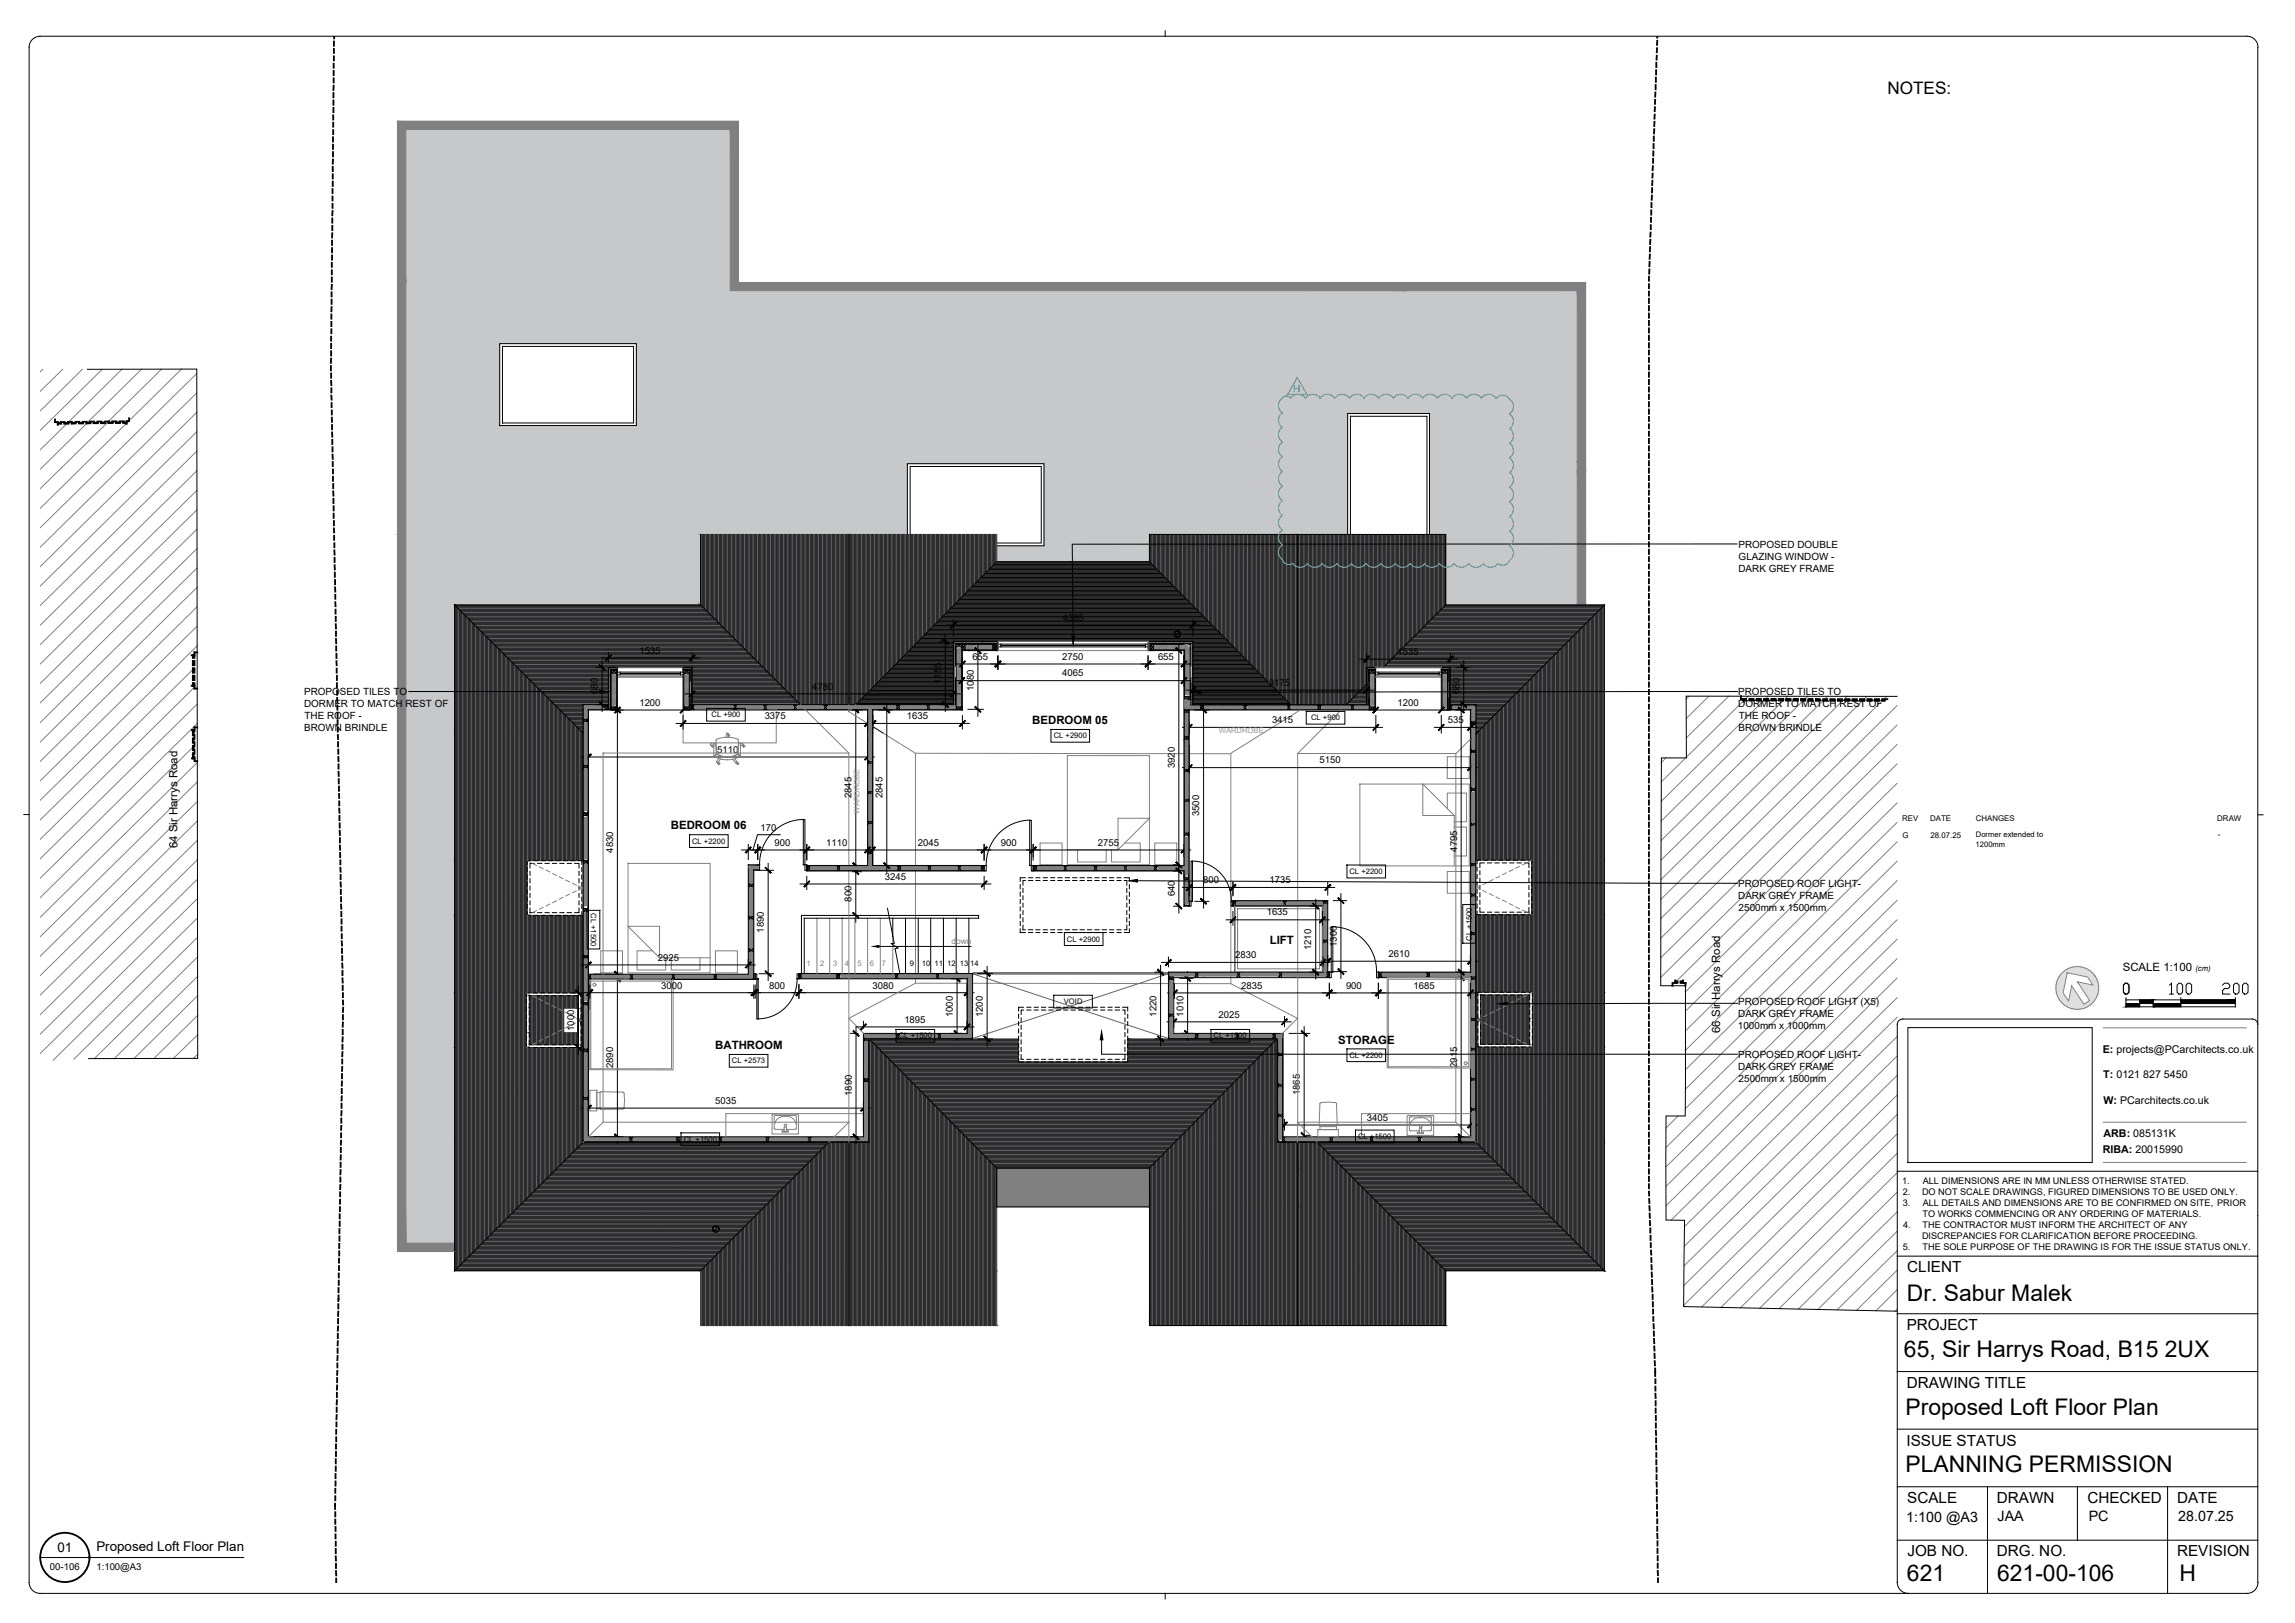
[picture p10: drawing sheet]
<svg xmlns="http://www.w3.org/2000/svg" width="420mm" height="297mm" viewBox="0 0 420 297" stroke-linecap="round" stroke-linejoin="round" font-family="sans-serif">
<defs><g id="words">
<g font-size="4.9">
<text x="395.8" y="183.1">100</text>
<text x="405.7" y="183.1">200</text>
</g>
<g font-size="4.2">
<text x="349.1" y="238.2">Dr. Sabur Malek</text>
<text x="348.6" y="248.4">65, Sir Harrys Road, B15 2UX</text>
<text x="348.9" y="258.9">Proposed Loft Floor Plan</text>
<text x="348.9" y="269.5">PLANNING PERMISSION</text>
<text x="349.1" y="289.3">621</text>
<text x="365.6" y="289.3">621-00-106</text>
<text x="399" y="289.3">H</text>
</g>
<text font-size="3.1" x="345.5" y="17.2">NOTES:</text>
<g font-size="2.8">
<text x="349.2" y="232.9">CLIENT</text>
<text x="349.1" y="243.4">PROJECT</text>
<text x="349.1" y="254">DRAWING TITLE</text>
<text x="349" y="264.6">ISSUE STATUS</text>
<text x="349.2" y="275.1">SCALE</text>
<text x="365.6" y="275.1">DRAWN</text>
<text x="382.1" y="275.1">CHECKED</text>
<text x="398.6" y="275.1">DATE</text>
<text x="349.2" y="284.8">JOB NO.</text>
<text x="365.6" y="284.8">DRG. NO.</text>
<text x="398.6" y="284.8">REVISION</text>
</g>
<g font-size="2.6">
<text x="349" y="278.5">1:100 @A3</text>
<text x="365.7" y="278.5">JAA</text>
<text x="382.4" y="278.5">PC</text>
<text x="398.8" y="278.5">28.07.25</text>
</g>
<g font-size="2.4">
<text x="10.5" y="284.1">01</text>
<text x="17.7" y="283.9">Proposed Loft Floor Plan</text>
</g>
<g font-size="2.1">
<text x="189" y="132.5">BEDROOM 05</text>
<text x="32.5" y="155.3" transform="rotate(-90 32.5 155.3)">64 Sir Harrys Road</text>
<text x="122.8" y="151.8">BEDROOM 06</text>
<text x="232.5" y="172.7">LIFT</text>
<text x="388.6" y="177.8">SCALE 1:100</text>
<text x="245" y="191">STORAGE</text>
<text x="314.9" y="189" transform="rotate(-90 314.9 189)">66 Sir Harrys Road</text>
<text x="130.9" y="192.1">BATHROOM</text>
</g>
<g font-size="2">
<text x="385" y="192.7">E: projects@PCarchitects.co.uk</text>
<text x="385.1" y="197.3">T: 0121 827 5450</text>
<text x="385.1" y="202">W: PCarchitects.co.uk</text>
<text x="385.1" y="208.2">ARB: 085131K</text>
<text x="385" y="211">RIBA: 20015990</text>
</g>
<text font-size="1.8" fill="#0dd" x="236.7" y="71.7">H</text>
<g font-size="1.8">
<text x="318.3" y="100.2">PROPOSED DOUBLE</text>
<text x="318.3" y="104.6">DARK GREY FRAME</text>
<text x="318.3" y="102.4">GLAZING WINDOW -</text>
<text x="55.7" y="127.2">PROPOSED TILES TO</text>
<text x="55.7" y="129.4">DORMER TO MATCH REST OF</text>
<text x="55.8" y="131.6">THE ROOF -</text>
<text x="318.2" y="127.2">PROPOSED TILES TO</text>
<text x="318.2" y="129.4">DORMER TO MATCH REST OF</text>
<text x="318.3" y="131.6">THE ROOF -</text>
<text x="55.7" y="133.8">BROWN BRINDLE</text>
<text x="318.3" y="133.8">BROWN BRINDLE</text>
<text x="318.2" y="162.3">PROPOSED ROOF LIGHT-</text>
<text x="318.2" y="164.5">DARK GREY FRAME</text>
<text x="318.3" y="166.7">2500mm x 1500mm</text>
<text x="318.2" y="184">PROPOSED ROOF LIGHT (X5)</text>
<text x="318.2" y="188.3">1000mm x 1000mm</text>
<text x="318.2" y="186.2">DARK GREY FRAME</text>
<text x="318.2" y="193.6">PROPOSED ROOF LIGHT-</text>
<text x="318.2" y="195.8">DARK GREY FRAME</text>
<text x="318.3" y="198">2500mm x 1500mm</text>
</g>
<g font-size="1.7">
<text x="194.6" y="113.7">4385</text>
<text x="117.1" y="119.7">1535</text>
<text x="255.9" y="119.8">1535</text>
<text x="172.3" y="125.2" transform="rotate(-90 172.3 125.2)">1155</text>
<text x="178" y="120.7">655</text>
<text x="194.5" y="123.8">4065</text>
<text x="194.5" y="120.7">2750</text>
<text x="212" y="120.7">655</text>
<text x="232.3" y="125.5">3175</text>
<text x="109.4" y="127" transform="rotate(-90 109.4 127)">680</text>
<text x="117.1" y="129.2">1200</text>
<text x="140" y="131.6">3375</text>
<text x="148.7" y="126.2">4780</text>
<text x="166" y="131.6">1635</text>
<text x="178.3" y="126.4" transform="rotate(-90 178.3 126.4)">1080</text>
<text x="255.9" y="129.2">1200</text>
<text x="267.2" y="127" transform="rotate(-90 267.2 127)">680</text>
<text x="131.3" y="137.8">5110</text>
<text x="232.9" y="132.4">3415</text>
<text x="265.1" y="132.4">535</text>
<text x="215.1" y="140.6" transform="rotate(-90 215.1 140.6)">3920</text>
<text x="241.6" y="139.7">5150</text>
<text x="155.9" y="146.1" transform="rotate(-90 155.9 146.1)">2845</text>
<text x="161.5" y="146.1" transform="rotate(-90 161.5 146.1)">2845</text>
<text x="219.5" y="149.4" transform="rotate(-90 219.5 149.4)">3500</text>
<text x="139.2" y="152">170</text>
<text x="141.8" y="154.8">900</text>
<text x="151.3" y="154.8">1110</text>
<text x="168" y="154.8">2045</text>
<text x="183.2" y="154.8">900</text>
<text x="201" y="154.8">2755</text>
<text x="266.7" y="155.9" transform="rotate(-90 266.7 155.9)">4795</text>
<text x="112.3" y="156" transform="rotate(-90 112.3 156)">4830</text>
<text x="162" y="161">3245</text>
<text x="220.3" y="161.7">800</text>
<text x="232.4" y="161.7">1735</text>
<text x="155.9" y="165" transform="rotate(-90 155.9 165)">800</text>
<text x="215.1" y="164.1" transform="rotate(-90 215.1 164.1)">640</text>
<text x="231.9" y="167.5">1635</text>
<text x="139.9" y="170.7" transform="rotate(-90 139.9 170.7)">1890</text>
<text x="240.1" y="173.9" transform="rotate(-90 240.1 173.9)">1210</text>
<text x="244.7" y="173.3" transform="rotate(-90 244.7 173.3)">1300</text>
<text x="120.4" y="175.8">2925</text>
<text x="226.1" y="175.4">2830</text>
<text x="254.2" y="175.1">2610</text>
<text x="121" y="180.9">3000</text>
<text x="140.8" y="180.9">800</text>
<text x="159.7" y="180.9">3080</text>
<text x="227.2" y="181">2835</text>
<text x="246.4" y="181">900</text>
<text x="258.8" y="181">1685</text>
<text x="105.1" y="188.7" transform="rotate(-90 105.1 188.7)">1000</text>
<text x="165.6" y="187.2">1895</text>
<text x="174.5" y="186.2" transform="rotate(-90 174.5 186.2)">1000</text>
<text x="179.9" y="186.2" transform="rotate(-90 179.9 186.2)">1200</text>
<text x="211.7" y="186" transform="rotate(-90 211.7 186)">1220</text>
<text x="216.7" y="186.1" transform="rotate(-90 216.7 186.1)">1010</text>
<text x="223.1" y="186.3">2025</text>
<text x="112.3" y="195.5" transform="rotate(-90 112.3 195.5)">2890</text>
<text x="266.7" y="195.4" transform="rotate(-90 266.7 195.4)">2915</text>
<text x="130.9" y="202">5035</text>
<text x="156" y="200.6" transform="rotate(-90 156 200.6)">1890</text>
<text x="238" y="200.5" transform="rotate(-90 238 200.5)">1865</text>
<text x="250.2" y="205.1">3405</text>
<text x="348.2" y="216.6">1.</text>
<text x="348.4" y="218.6">2.</text>
<text x="348.4" y="220.7">3.</text>
<text x="351.9" y="218.6">DO NOT SCALE DRAWINGS, FIGURED DIMENSIONS TO BE USED ONLY.</text>
<text x="352" y="216.6">ALL DIMENSIONS ARE IN MM UNLESS OTHERWISE STATED.</text>
<text x="352" y="220.7">ALL DETAILS AND DIMENSIONS ARE TO BE CONFIRMED ON SITE, PRIOR</text>
<text x="348.4" y="224.7">4.</text>
<text x="351.9" y="226.7">DISCREPANCIES FOR CLARIFICATION BEFORE PROCEEDING.</text>
<text x="352" y="222.7">TO WORKS COMMENCING OR ANY ORDERING OF MATERIALS.</text>
<text x="352" y="224.7">THE CONTRACTOR MUST INFORM THE ARCHITECT OF ANY</text>
<text x="348.4" y="228.8">5.</text>
<text x="352" y="228.8">THE SOLE PURPOSE OF THE DRAWING IS FOR THE ISSUE STATUS ONLY.</text>
<text x="9.1" y="287.3">00-106</text>
<text x="17.7" y="287.3">1:100@A3</text>
</g>
<text font-size="1.5" fill="#808080" x="174.2" y="172.7">down</text>
<g font-size="1.4">
<text x="130.3" y="131.3">CL +900</text>
<text x="240" y="131.9">CL +900</text>
<text x="192.9" y="135.2">CL +2900</text>
<text x="126.7" y="154.4">CL +2200</text>
<text x="348.2" y="150.2">REV</text>
<text x="348.3" y="153.3">G</text>
<text x="353.4" y="150.2">DATE</text>
<text x="353.4" y="153.3">28.07.25</text>
<text x="361.7" y="155">1200mm</text>
<text x="361.7" y="153.3">Dormer extended to</text>
<text x="361.7" y="150.2">CHANGES</text>
<text x="405.9" y="150.2">DRAW</text>
<text x="406" y="153.3">-</text>
<text x="247.1" y="160">CL +2200</text>
<text x="108.2" y="167.1" transform="rotate(90 108.2 167.1)">CL +1500</text>
<text x="195.3" y="172.3">CL +2900</text>
<text x="269.5" y="172.2" transform="rotate(-90 269.5 172.2)">CL +1500</text>
<text x="166.6" y="176.7">9</text>
<text x="168.8" y="176.7">10</text>
<text x="171.1" y="176.7">11</text>
<text x="173.4" y="176.7">12</text>
<text x="175.7" y="176.7">13</text>
<text x="177.6" y="176.7">14</text>
<text x="401.9" y="177.8">(cm)</text>
<text x="194.8" y="183.8">VOID</text>
<text x="164.5" y="190.1">CL +1500</text>
<text x="222.2" y="190.1">CL +1500</text>
<text x="134" y="194.6">CL +2573</text>
<text x="247.1" y="193.6">CL +2200</text>
<text x="125.2" y="209">CL +1500</text>
<text x="248.6" y="208.5">CL +1500</text>
</g>
<g font-size="1.4" fill="#939598">
<text x="223.1" y="134.2">WARDROBE</text>
<text x="157.4" y="148.9" transform="rotate(-90 157.4 148.9)">WARDROBE</text>
</g>
<g font-size="1.4" fill="#808080">
<text x="147.7" y="176.7">1</text>
<text x="150.2" y="176.7">2</text>
<text x="152.5" y="176.7">3</text>
<text x="154.6" y="176.7">4</text>
<text x="157" y="176.7">5</text>
<text x="159.2" y="176.7">6</text>
<text x="161.5" y="176.7">7</text>
</g>
</g></defs>
<!-- layer: 621-Pro-Loft Floor Plan|Hatch -->
<g fill="#c7c8ca" stroke="#c7c8ca" stroke-width=".18">
<path d="M72.8 22.2l62.4 29.5v-29.5zM72.8 22.2l62.4 29.5h-62.4z"/>
<path d="M72.8 51.7l217.5 11.2v-11.2zM72.8 51.7l217.5 11.2h-217.5z"/>
<path d="M116.5 62.9l173.8 12.8v-12.8zM116.5 62.9l173.8 12.8h-173.8z"/>
<path d="M116.5 75.7l130.2 2.2v-2.2zM116.5 75.7l130.2 2.2h-130.2z"/>
<path d="M72.8 62.9l18.7 15v-15zM72.8 62.9l18.7 15h-18.7z"/>
<path d="M72.8 77.9l173.9 7v-7zM72.8 77.9l173.9 7h-173.9z"/>
<path d="M191.1 84.9l55.6 4.2v-4.2zM191.1 84.9l55.6 4.2h-55.6z"/>
<path d="M261.7 75.7l28.6 22.1v-22.1zM261.7 75.7l28.6 22.1h-28.6z"/>
<path d="M191.1 89.1l55.6 8.7v-8.7zM191.1 89.1l55.6 8.7h-55.6z"/>
<path d="M72.8 84.9l93.3 12.9v-12.9zM72.8 84.9l93.3 12.9h-93.3z"/>
<path d="M191.1 97.8l19.3 2.1v-2.1zM191.1 97.8l19.3 2.1h-19.3z"/>
<path d="M182.5 99.9l27.9 2.9v-2.9zM182.5 99.9l27.9 2.9h-27.9z"/>
<path d="M261.7 97.8l28.6 12.9v-12.9zM261.7 97.8l28.6 12.9h-25.6z"/>
<path d="M72.8 97.8l55.5 12.9v-12.9zM72.8 97.8l55.5 12.9h-55.5z"/>
<path d="M72.8 110.7l10.4 118.4v-118.4zM72.8 110.7l10.4 118.4h-10.4z"/>
</g>
<!-- layer: 0 -->
<g fill="none" stroke="#000" stroke-width=".18">
<path d="M213.3 5.7v.9M413.3 8.7v280.9M413.4 8.6a2.01 2.01 0 0 0-2-2h-404.1a2.01 2.01 0 0 0-2 2v281a2.01 2.01 0 0 0 2 2h404.1a2.01 2.01 0 0 0 2-2M91.5 62.9h25v15h-25zM92 63.4h24v14h-24zM246.7 75.7h15v25h-15zM247.2 76.2h14v24h-14zM166.1 84.9h25v15h-25zM166.6 85.4h24v14h-24zM129.4 129.7h7v2.3h-7zM192.4 133.5h7.1v2.3h-7.1zM239.1 130.2h7.1v2.3h-7.1z"/>
<path d="M4.4 149.1h.9M126.2 152.8h7.1v2.3h-7.1zM246.6 158.3h7.1v2.4h-7.1zM413.3 149.1h1M107.4 166.6h2.4v7.1h-2.3zM194.9 170.7h7v2.3h-7zM267.8 165.6h2.3v7h-2.3zM133.5 193h7.1v2.3h-7.1zM164 188.4h7.1v2.3h-7.1zM192.9 182.1h7.1v2.4h-7.1zM221.7 188.4h7.1v2.3h-7.1zM246.6 192h7.1v2.3h-7.1z"/>
<path d="M348.3 186.5h64a.99 .99 0 0 1 1 1M348.3 186.5a1 1 0 0 0-1 1v102.1a2.01 2.01 0 0 0 2.1 2M349.3 188.1h33.7v24.7h-33.7zM124.7 207.3h7v2.4h-7zM248.2 206.8h7v2.4h-7zM347.3 214.4h66M347.3 229.9h66M347.3 251h66M347.3 240.4h66M347.3 261.6h66M347.3 272.1h66M363.9 272.1v19.5"/>
<path d="M380.3 272.1v9.8M396.8 272.1v19.5M7.3 285.1h37.3M213.3 291.6v1M347.3 281.9h66"/>
</g>
<!-- layer: 621-Pro-Loft Floor Plan|Hatch -->
<g fill="#808080" stroke="#808080" stroke-width=".18">
<path d="M72.8 22.2l62.4 1.5v-1.5zM72.8 22.2l62.4 1.5h-62.4z"/>
<path d="M133.7 23.7l1.5 28v-28zM133.7 23.7l1.5 28h-1.5z"/>
<path d="M72.8 23.7l1.5 28v-28zM72.8 23.7l1.5 28h-1.5z"/>
<path d="M255.9 51.7l34.4 1.5v-1.5zM255.9 51.7l34.4 1.5h-32.9z"/>
<path d="M133.7 51.7l123.7 1.5-1.5-1.5zM133.7 51.7l123.7 1.5h-123.7z"/>
<path d="M288.8 53.2l1.5 31.4v-31.4zM288.8 53.2l1.5 31.4h-1.5zM288.8 84.6l1.5 1.5v-1.5zM288.8 84.6l1.5 1.5h-1.5z"/>
<path d="M288.8 86.1l1.5 28.1v-28.1zM288.8 86.1l1.5 28.1h-1.5z"/>
<path d="M72.8 51.7l1.5 175.8v-175.8zM72.8 51.7l1.5 175.8h-1.5z"/>
<path d="M72.8 227.5l13.9 1.6v-1.6zM72.8 227.5l13.9 1.6h-13.9z"/>
<path d="M182.5 213.8l27.9 7.1v-7.1zM182.5 213.8l27.9 7.1h-27.9z"/>
</g>
<!-- layer: 621-Pro-Loft Floor Plan|Wall -->
<path d="M182.8 117.4h27.4v1.7h-27.4zM290.3 110.7v-59h-155.1v-29.5h-62.4v206.9h10.4" fill="none" stroke="#808080" stroke-width=".18"/>
<!-- layer: 621-Pro-Loft Floor Plan|Hatch -->
<g fill="#2c2c2c" stroke="#2c2c2c" stroke-width=".18">
<path d="M83.2 110.7l23.5 23.4h-23.5z"/>
<path d="M83.2 191.7h23.5v17.4z"/>
<path d="M293.7 110.7v23.6h-23.5z"/>
<path d="M270.2 191.6h23.5v17.5z"/>
<path d="M270.2 129h5.3l-5.3 5.3z"/>
<path d="M101.5 129h5.2v5.1z"/>
<path d="M250.2 125.3v3.7h-3.7z"/>
<path d="M83.2 134.1l23.5 23.4v-23.4zM83.2 134.1l23.5 23.4h-23.5z"/>
<path d="M83.2 157.5l13.3 10v-10zM83.2 157.5l13.3 10h-13.3z"/>
<path d="M83.2 167.5l23.5 14.2v-14.2zM83.2 167.5l23.5 14.2h-23.5z"/>
<path d="M96.9 182.2l9 2.3v-2.3zM96.9 182.2l9 2.3h-9z"/>
<path d="M106.4 181.7l.3 4.8v-4.8zM106.4 181.7l.3 4.8h-.3z"/>
<path d="M105.8 184.5l.1 2zM105.8 184.5l.1 2z"/>
<path d="M106.4 186.5l.3 .2v-.2zM106.4 186.5l.3 .2h-.3z"/>
<path d="M105.8 186.5l.6 .2zM105.8 186.5l.6 .2h-.6z"/>
<path d="M106.4 186.7l.3 .3v-.3zM106.4 186.7l.3 .3h-.3z"/>
<path d="M105.8 186.7l.1 .3 .5-.3zM105.8 186.7l.1 .3z"/>
<path d="M96.9 184.5l6.3 4.5v-4.5zM96.9 184.5l6.3 4.5h-6.3z"/>
<path d="M105.8 187l.1 2zM105.8 187l.1 2z"/>
<path d="M96.9 189l9 2.2v-2.2zM96.9 189l9 2.2h-9z"/>
<path d="M106.4 187l.3 4.7v-4.7zM106.4 187l.3 4.7h-.3z"/>
<path d="M83.2 181.7l13.2 10v-10zM83.2 181.7l13.2 10h-13.2z"/>
<path d="M83.2 191.7v17.4h23.5zM83.2 209.1h23.5l-23.5 23.5z"/>
<path d="M270.2 134.3l23.5 23.1v-23.1zM270.2 134.3l23.5 23.1h-23.5z"/>
<path d="M280.4 157.4l13.3 10v-10zM280.4 157.4l13.3 10h-13.3z"/>
<path d="M270.2 167.4l23.5 14.2v-14.2zM270.2 167.4l23.5 14.2h-23.5z"/>
<path d="M271.1 182.1l8.9 4.3v-4.3zM271.1 182.1l8.9 4.3h-8.9z"/>
<path d="M271.1 186.4l8.9 .2v-.2zM270.6 186.6l.5-.2 8.9 .2z"/>
<path d="M270.2 181.6l.4 5v-5zM270.2 181.6l.4 5h-.4z"/>
<path d="M270.6 186.6l9.4 .3v-.3zM270.6 186.6l9.4 .3h-8.9z"/>
<path d="M270.2 186.6l.4 .3v-.3zM270.2 186.6l.4 .3h-.4z"/>
<path d="M271.1 186.9l8.9 4.2v-4.2zM271.1 186.9l8.9 4.2h-8.9z"/>
<path d="M280.5 181.6l13.2 10v-10zM280.5 181.6l13.2 10h-13.2z"/>
<path d="M270.2 186.9l.4 4.7v-4.7zM270.2 186.9l.4 4.7h-.4z"/>
<path d="M270.2 191.6v17.5h23.5zM270.2 209.1h23.5v23.5z"/>
<path d="M206.5 190.1l23.1 4.2 4.2-4.2zM206.5 190.1l23.1 4.2h-23.1z"/>
<path d="M159.1 190.1l27.4 4.2v-4.2zM159.1 190.1l27.4 4.2h-23.2z"/>
<path d="M163.3 194.3l47.1 19.5 19.2-19.5zM163.3 194.3l47.1 19.5h-27.9z"/>
<path d="M241.2 209.1l52.5 23.5-23.5-23.5zM241.2 209.1l52.5 23.5h-29z"/>
<path d="M106.7 209.1l21.6 23.5 23.4-23.5zM106.7 209.1l21.6 23.5h-45.1z"/>
<path d="M210.4 97.8l27.2 5v-5zM210.4 97.8l27.2 5h-27.2z"/>
<path d="M237.6 97.8l27.1 12.9v-12.9zM237.6 97.8l27.1 12.9h-27.1z"/>
<path d="M237.6 110.7l15.6 11.5 11.5-11.5zM237.6 110.7l15.6 11.5h-15.6z"/>
<path d="M237.6 122.2l12.6 3.1v-3.1zM237.6 122.2l12.6 3.1h-12.6z"/>
<path d="M237.6 125.3l10 2.6 2.6-2.6zM237.6 125.3l10 2.6h-10z"/>
<path d="M210.4 102.8l27.2 25.1v-25.1zM210.4 102.8l27.2 25.1h-2.4z"/>
<path d="M237.6 127.9l8.9 1.1 1.1-1.1zM237.6 127.9l8.9 1.1h-8.9z"/>
<path d="M235.2 127.9l2.4 1.1v-1.1zM235.2 127.9l2.4 1.1h-1.3z"/>
<path d="M237.6 209.1l27.1 23.5-23.5-23.5zM237.6 209.1l27.1 23.5h-27.1z"/>
<path d="M237.6 232.6l27.1 10v-10zM237.6 232.6l27.1 10h-27.1z"/>
<path d="M155.4 97.8l27.1 5v-5zM155.4 97.8l27.1 5h-27.1z"/>
<path d="M155.4 102.8l19.3 7.9 7.8-7.9zM155.4 102.8l19.3 7.9h-19.3z"/>
<path d="M128.3 97.8l27.1 12.9v-12.9zM128.3 97.8l27.1 12.9h-27.1z"/>
<path d="M155.4 110.7l2.4 17.2 16.9-17.2zM155.4 110.7l2.4 17.2h-2.4z"/>
<path d="M128.3 110.7l27.1 17.2v-17.2zM128.3 110.7l27.1 17.2h-10z"/>
<path d="M155.4 127.9l1.3 1.1 1.1-1.1zM155.4 127.9l1.3 1.1h-1.3z"/>
<path d="M145.4 127.9l10 1.1v-1.1zM145.4 127.9l10 1.1h-8.9z"/>
<path d="M233.8 190.1l.1 19v-19zM233.8 190.1l.1 19h-18.8z"/>
<path d="M159.1 190.1l18.7 19zM159.1 190.1l18.7 19h-18.7z"/>
<path d="M155.4 209.1l27.1 4.7-4.7-4.7zM155.4 209.1l27.1 4.7h-27.1z"/>
<path d="M151.7 209.1l3.7 4.7v-4.7zM151.7 209.1l3.7 4.7h-8.4z"/>
<path d="M215.1 209.1l22.5 4.7v-4.7zM215.1 209.1l22.5 4.7h-27.2z"/>
<path d="M210.4 213.8l27.2 7.1v-7.1zM210.4 213.8l27.2 7.1h-27.1z"/>
<path d="M155.4 213.8l27.1 18.8v-18.8zM155.4 213.8l27.1 18.8h-27.1z"/>
<path d="M147 213.8l8.4 18.8v-18.8zM147 213.8l8.4 18.8h-27.1z"/>
<path d="M210.5 220.9l27.1 21.7v-21.7zM210.5 220.9l27.1 21.7h-27.2z"/>
<path d="M155.4 232.6l27.1 10v-10zM155.4 232.6l27.1 10h-27.1z"/>
<path d="M128.3 232.6l27.1 10v-10zM128.3 232.6l27.1 10h-27.1z"/>
<path d="M264.7 110.7l17.6 11.5 11.4-11.5zM264.7 110.7l17.6 11.5h-29.1z"/>
<path d="M265.5 122.2l10 6.8 6.8-6.8zM265.5 122.2l10 6.8h-10z"/>
<path d="M83.2 110.7l56.5 11.5-11.4-11.5zM83.2 110.7l56.5 11.5h-45z"/>
<path d="M126.7 122.2l19.8 6.8-6.8-6.8zM126.7 122.2l19.8 6.8h-19.8z"/>
<path d="M94.7 122.2l16.7 6.8v-6.8zM94.7 122.2l16.7 6.8h-9.9z"/>
</g>
<g fill="none" stroke="#636466" stroke-width=".18">
<path d="M128.4 97.8v13.1M129.2 97.8v13.8M130 97.8v14.6M130.8 97.8v15.4M131.5 97.8v16.2M132.3 97.8v17M133.1 97.8v17.8M133.9 97.8v18.6M134.7 97.8v19.4M135.5 97.8v20.2M136.3 97.8v21M137.1 97.8v21.7"/>
<path d="M137.9 97.8v22.5M138.7 97.8v23.3M139.5 97.8v24.1M140.3 97.8v24.9M141.1 97.8v25.7M141.9 97.8v26.5M142.7 97.8v27.3M143.5 97.8v28.1M144.2 97.8v28.9M145 97.8v29.7M145.8 97.8v30.5M146.6 97.8v31.2"/>
<path d="M147.4 97.8v31.2M148.2 97.8v31.2M149 97.8v31.2M149.8 97.8v31.2M150.6 97.8v31.2M151.4 97.8v31.2M152.2 97.8v31.2M153 97.8v31.2M153.8 97.8v31.2M154.6 97.8v31.2M155.4 97.8v31.2M156.2 97.8v31.2"/>
<path d="M156.9 97.8v30.9M157.7 97.8v30.1M158.5 97.8v29.3M159.3 97.8v28.5M160.1 97.8v27.7M160.9 97.8v26.9M161.7 97.8v26.1M162.5 97.8v25.2M163.3 97.8v24.4M164.1 97.8v23.6M164.9 97.8v22.8M165.7 97.8v22"/>
<path d="M166.5 97.8v21.2M167.3 97.8v20.4M168.1 97.8v19.6M168.9 97.8v18.8M169.6 97.8v18M170.4 97.8v17.2M171.2 97.8v16.4M172 97.8v15.6M172.8 97.8v14.8M173.6 97.8v14M174.4 97.8v13.2M175.2 97.8v12.4"/>
<path d="M176 97.8v11.6M176.8 97.8v10.8M177.6 97.8v10M178.4 97.8v9.2M179.2 97.8v8.4M180 97.8v7.6M180.8 97.8v6.7M181.6 97.8v5.9M182.4 97.8v5.1M210.9 97.8v5.5M211.7 97.8v6.3M212.5 97.8v7.1"/>
<path d="M213.3 97.8v7.9M214.1 97.8v8.7M214.9 97.8v9.5M215.7 97.8v10.3M216.5 97.8v11.1M217.3 97.8v11.9M218.1 97.8v12.7M218.9 97.8v13.5M219.7 97.8v14.3M220.5 97.8v15.1M221.2 97.8v15.9M222 97.8v16.7"/>
<path d="M222.8 97.8v17.5M223.6 97.8v18.3M224.4 97.8v19.2M225.2 97.8v20M226 97.8v20.8M226.8 97.8v21.6M227.6 97.8v22.4M228.4 97.8v23.2M229.2 97.8v24M230 97.8v24.8M230.8 97.8v25.6M231.6 97.8v26.4"/>
<path d="M232.4 97.8v27.2M233.2 97.8v28M234 97.8v28.8M234.7 97.8v29.6M235.5 97.8v30.4M236.3 97.8v31.2M237.2 97.8v31.2M237.9 97.8v31.2M238.7 97.8v31.2M239.5 97.8v31.2M240.3 97.8v31.2M241.1 97.8v31.2"/>
<path d="M241.9 97.8v31.2M242.7 97.8v31.2M243.5 97.8v31.2M244.3 97.8v31.2M245.1 97.8v31.2M245.9 97.8v31.2M246.7 97.8v31M247.4 97.8v30.2M248.2 97.8v29.4h2M249 97.8v28.6h1.2M249.9 97.8v27.8h.3M250.6 97.8v24.4"/>
<path d="M251.4 97.8v24.4M252.2 97.8v24.4M253 97.8v24.4M253.8 97.8v23.8h29M254.6 97.8v23h29M255.4 97.8v22.2h29M256.2 97.8v21.4h29M257 97.8v20.6h29M257.8 97.8v19.8M258.6 97.8v19.1h29M259.4 97.8v18.3M260.1 97.8v17.5h29.1"/>
<path d="M260.9 97.8v16.7M261.7 97.8v15.9M262.6 97.8v15.1h28.9M263.3 97.8v14.3h29M264.1 97.8v13.5M83.8 111.3h45M83.9 111.4v120.5M84.6 112.1h45M84.7 112.2v118.9M85.4 112.9h45M85.5 113v117.3M86.2 113.7h45"/>
<path d="M86.3 113.8v115.7M87 114.5h45M87.1 114.5v114.2M87.8 115.3h45M87.9 115.3v112.6M88.6 116.1h45M88.7 116.1v111M89.4 116.9h45M89.5 117v109.3M90.2 117.7h45M90.3 117.7v107.8M91 118.4h45"/>
<path d="M91.1 118.5v106.2M91.8 119.2h45M91.9 119.3v104.6M257.8 117.7h29M259.3 116.1h29.1M260.9 114.5h29M261.7 113.7h29M264.1 111.3h29M284.8 119.7v103.9M285.6 118.9v105.5M286.3 118.1v107.1M287.1 117.3v108.7"/>
<path d="M288 116.5v110.3M288.8 115.7v111.9M289.5 114.9v113.5M290.3 114.1v115.1M291.1 113.3v116.7M291.9 112.5v118.2M292.7 111.7v119.8M293.5 110.9v121.5M92.6 120h45M92.6 120.1v103.1M93.4 120.8h45M93.4 120.9v101.5"/>
<path d="M94.1 121.6h45.1M94.2 121.7v99.9M95 122.4h16.4M95 122.5v98.3M95.8 123.2h15.6M95.8 123.3v96.7M96.6 124h14.8M96.6 124.1v33.4M97.3 124.8h14.1M97.4 124.9v32.6M98.1 125.6h13.3M98.2 125.7v31.8"/>
<path d="M98.9 126.4h12.5M99 126.4v31.1M99.7 127.2h11.7M99.8 127.2v30.3M100.5 128h10.9M100.6 128v29.5M101.3 128.8h10.1M101.4 128.8v28.7M102.1 129.6h4.6M102.2 129.6v27.9M102.9 130.4h3.8M103 130.4v27.1"/>
<path d="M103.7 131.1h3M103.8 131.2v26.3M104.5 131.9h2.2M104.6 132v25.5M105.3 132.7h1.4M105.3 132.8v24.7M106.1 133.5h.6M106.1 133.6v23.9M126.7 128.8h19.6M126.7 128h18.8M126.7 127.2h18M126.7 126.4h17.2"/>
<path d="M126.7 125.6h16.4M126.7 124.8h15.7M126.7 124h14.9M126.7 123.2h14.1M126.7 122.4h13.3M246.7 128.8h3.5M247.5 128h2.7M265.5 128.8h10.2M265.5 128h11M265.5 127.2h11.8M265.5 126.4h12.6M265.5 125.6h13.4"/>
<path d="M265.5 124.8h14.2M265.5 124h15M265.5 123.2h15.8M265.5 122.4h16.5M270.2 133.5h.8M270.2 132.7h1.5M270.2 131.9h2.3M270.2 131.1h3.1M270.2 130.4h3.9M270.2 129.6h4.7M270.5 134v23.4M271.3 133.2v24.2"/>
<path d="M272.1 132.4v25M272.8 131.6v25.8M273.6 130.8v26.6M274.4 130v27.4M275.3 129.2v28.2M276 128.4v29M276.8 127.7v29.7M277.6 126.9v30.5M278.4 126.1v31.3M279.2 125.3v32.1M280 124.4v33M280.8 123.7v96"/>
<path d="M281.6 122.9v97.6M282.4 122.1v99.1M283.2 121.3v100.7M284 120.5v102.3M96.6 167.5v14.2M97.4 167.5v14.2M98.2 167.5v14.2M99 167.5v14.2M99.8 167.5v14.2M100.6 167.5v14.2M101.4 167.5v14.2M102.2 167.5v14.2"/>
<path d="M103 167.5v14.2M103.8 167.5v14.2M104.6 167.5v14.2M105.3 167.5v14.2M106.1 167.5v14.2M270.5 167.4v41.9M271.3 167.4v14.2M272.1 167.4v14.2M272.8 167.4v14.2M273.6 167.4v14.2M274.4 167.4v14.2M275.3 167.4v14.2"/>
<path d="M276 167.4v14.2M276.8 167.4v14.2M277.6 167.4v14.2M278.4 167.4v14.2M279.2 167.4v14.2M280 167.4v14.2M96.6 191.7v27.5M97.4 182.2v9M97.4 191.7v26.7M98.2 182.2v9M98.2 191.7v25.9M99 182.2v9"/>
<path d="M99 191.7v25.1M99.8 182.2v9M99.8 191.7v24.3M100.6 182.2v9M100.6 191.7v23.5M101.4 182.2v9M101.4 191.7v22.7M102.2 182.2v9M102.2 191.7v21.9M103 182.2v9M103 191.7v21.1M103.8 182.2v2.3"/>
<path d="M103.8 189v2.2M103.8 191.7v20.3M104.6 182.2v2.3M104.6 189v2.2M104.6 191.7v19.5M105.3 182.2v2.3M105.3 189v2.2M105.3 191.7v18.7M106.1 186.6v.2M106.1 191.7v18M159.3 190.3v52.3M159.7 190.7h26.8"/>
<path d="M160.1 191.1v51.5M160.5 191.5h26M160.9 191.9v50.7M161.2 192.3h25.3M161.7 192.7v49.9M162.1 193.1h24.4M162.5 193.5v49.1M162.8 193.9h23.7M163.3 194.3v48.3M163.6 194.7h65.7M164.1 195.1v47.5M164.4 195.4h64.2"/>
<path d="M164.9 195.9v46.7M165.2 196.2h62.6M165.7 196.8v45.8M165.9 197h61.1M166.5 197.6v45M166.8 197.9h59.4M167.3 198.4v44.2M167.5 198.6h57.9M168.1 199.2v43.4M168.3 199.4h56.3M168.9 200v42.6M206.5 193.9h23.6"/>
<path d="M206.5 193.1h24.4M206.5 192.3h25.2M206.5 191.5h26M206.5 190.7h26.8M224.4 199.6v43M225.2 198.8v43.8M226 198v44.6M226.8 197.2v45.4M227.6 196.4v46.2M228.4 195.6v47M229.2 194.8v47.8M230 194v48.6"/>
<path d="M230.8 193.2v49.4M231.6 192.4v50.2M232.4 191.6v51M233.2 190.8v51.8M271.3 182.1v9M271.3 191.6v18.5M272.1 182.1v9M272.1 191.6v19.3M272.8 182.1v9M272.8 191.6v20.1M273.6 182.1v9M273.6 191.6v20.9"/>
<path d="M274.4 182.1v9M274.4 191.6v21.7M275.3 182.1v9M275.3 191.6v22.5M276 182.1v9M276 191.6v23.3M276.8 182.1v9M276.8 191.6v24.1M277.6 182.1v9M277.6 191.6v24.9M278.4 182.1v9M278.4 191.6v25.7"/>
<path d="M279.2 182.1v9M279.2 191.6v26.4M280 182.1v9M280 191.6v27.2M96.5 219.3h45M97.3 218.5h45M98.1 217.7h45M98.9 216.9h45M99.7 216.1h45M100.5 215.3h45M101.3 214.5h45M102.1 213.7h45"/>
<path d="M102.9 212.9h45M103.7 212.1h45M104.5 211.3h45M105.2 210.6h45.1M106 209.7h45M141.1 219.7v22.9M141.9 218.9v23.7M142.7 218.1v24.5M143.5 217.4v25.2M144.2 216.6v26M145 215.8v26.8M145.8 215v27.6"/>
<path d="M146.6 214.2v28.4M147.4 213.4v29.2M148.2 212.6v30M149 211.8v30.8M149.8 211v31.6M150.6 210.2v32.4M151.4 209.4v33.2M152.2 209.1v33.5M153 209.1v33.5M153.8 209.1v33.5M154.6 209.1v33.5M155.4 209.1v33.5"/>
<path d="M156.2 209.1v33.5M156.9 209.1v33.5M157.7 209.1v33.5M158.5 209.1v33.5M169.1 200.2h54.8M169.6 200.8v41.8M169.9 201h53.2M170.4 201.6v41M170.6 201.8h51.7M171.2 202.4v40.2M171.4 202.6h50.1M172 203.2v39.4"/>
<path d="M172.2 203.4h48.5M172.8 204v38.6M173 204.2h46.9M173.6 204.8v37.8M173.8 205h45.4M174.4 205.6v37M174.6 205.8h43.8M175.2 206.4v36.2M175.3 206.6h42.3M176 207.2v35.4M176.1 207.4h40.7M176.8 208.1v34.5"/>
<path d="M176.9 208.1h39.1M177.6 208.9v33.7M177.7 208.9h37.5M178.4 209.7v32.9M178.5 209.7h36M179.2 210.5v32.1M179.3 210.6h34.4M180 211.3v31.3M180 211.3h32.9M180.8 212.1v30.5M180.8 212.1h31.3M181.6 212.9v29.7"/>
<path d="M181.6 212.9h29.7M182.4 213.7v28.9M182.4 213.7h28.1M210.9 213.3v29.3M211.7 212.5v30.1M212.5 211.7v30.9M213.3 210.9v31.7M214.1 210.1v32.5M214.9 209.3v33.3M215.7 208.5v34.1M216.5 207.7v34.9M217.3 206.9v35.7"/>
<path d="M218.1 206.1v36.5M218.9 205.3v37.3M219.7 204.5v38.1M220.5 203.7v38.9M221.2 202.8v39.8M222 202v40.6M222.8 201.2v41.4M223.6 200.4v42.2M234 209.1v33.5M234.7 209.1v33.5M235.5 209.1v33.5M236.3 209.1v33.5"/>
<path d="M237.2 209.1v33.5M237.9 209.1v33.5M238.7 209.1v33.5M239.5 209.1v33.5M240.3 209.1v33.5M241.1 209.1v33.5M241.9 209.7h29M241.9 209.8v32.8M242.7 210.6h29M242.7 210.6v32M243.5 211.3h29M243.5 211.4v31.2"/>
<path d="M245 212.9h29.1M245.1 213v29.6M245.8 213.7h29.1M245.9 213.7v28.9M246.6 214.5h29.1M246.7 214.5v28.1M247.4 215.3h29M247.4 215.3v27.3M248.2 216.1h29M248.2 216.1v26.5M249 216.9h29M249 216.9v25.7"/>
<path d="M249.8 217.7h29M249.9 217.7v24.9M250.6 218.5h29M250.6 218.5v24.1M251.4 219.3h29M251.4 219.3v23.3M273.3 212.1h-29v30.5M83.8 232h45M84.6 231.2h45M85.4 230.4h45M86.2 229.6h45M87 228.8h45"/>
<path d="M87.8 228h45M88.6 227.2h45M89.4 226.4h45M90.2 225.6h45M91 224.8h45M91.7 224h45.1M92.5 223.3h45M93.3 222.4h45M94.1 221.6h45M95 220.8h45M95.7 220.1h45.1M128.4 232.4v10.2"/>
<path d="M129.2 231.6v11M130 230.8v11.8M130.8 230.1v12.5M131.5 229.3v13.3M132.3 228.5v14.1M133.1 227.7v14.9M133.9 226.9v15.7M134.7 226.1v16.5M135.5 225.3v17.3M136.3 224.5v18.1M137.1 223.7v18.9M137.9 222.9v19.7"/>
<path d="M138.7 222.1v20.5M139.5 221.3v21.3M140.3 220.5v22.1M252.2 220.1h29M252.2 220.1v22.5M253 220.8h29M253 220.9v21.7M253.8 221.6h29M253.8 221.7v20.9M254.6 222.4h29M254.6 222.5v20.1M255.4 223.3h29"/>
<path d="M255.4 223.3v19.3M256.2 224h29M256.2 224.1v18.5M257 224.8h29M257 224.9v17.7M257.8 225.6h29M257.8 225.7v16.9M258.5 226.4h29.1M258.6 226.4v16.2M259.3 227.2h29.1M259.4 227.2v15.4M260.1 228h29"/>
<path d="M260.1 228v14.6M261.7 229.6h29M261.7 229.6v13M262.5 230.4h29M262.6 230.4v12.2M263.3 231.2h29M263.3 231.2v11.4M289.9 228.8h-29v13.8M293.1 232h-29v10.6"/>
</g>
<!-- layer: 621-Pro-Loft Floor Plan|Furniture -->
<g fill="none" stroke="#808080" stroke-width=".18">
<path d="M110.4 137.8h45v67.6h-45zM125.1 129.9h17v6.1h-17zM130.1 136.4l.6 .2M130.2 136.4l.3 .4-.2-.3M130.2 136.1l.5 .2M130.2 136.1l-.1 .1 .1 .2M130.5 136.5l.1 .1M130.5 136.6h.1M130.7 136v2.3h.2l.1-.2M130.7 136.1h.3M131 138.2v.3a4.9 4.9 0 0 0 4.3 0v-.3M131 136l.1 2"/>
<path d="M131 138.2l.3-.1 .7 .3 1.2 .2M131.2 138l-.2 .1M131.2 135.3l-.1 .2v.8l.2 1.7 .7 .3 1.2 .3M131.3 135.3a5.2 5.2 0 0 1 3.8 .1l-.1 2.6-.7 .3-1.2 .3M131.4 139.6l.3 .3zM131.4 139.5l.3 .3zM131.6 138.8l-.4 .6M131.7 139.7l-.1 .1M131.9 138.9l-.4 .6-.2 .1-.1-.2M133 134.3v.6M133 134.3l.2-.2 .1 .2M133.3 134.4l.3 .2-.3-.2v.5"/>
<path d="M133.3 134.5l.2 .2-.1 .1-.1-.1M133.5 134.6h-.1M134.2 139l.4 .6M134.5 138.9l.4 .5M134.7 139.7l.1-.1 .3 .3zM134.9 139.5l.4 .2-.1 .1zM134.9 139.4v.2l-.3-.1M135.1 139.7l-.1 .1M135.2 138l.1 .1M135.2 136l-.1 2M135.2 136.1h.4M135.3 138.2l-.3-.1-.7 .3-1.2 .2"/>
<path d="M135.6 136v2.3h-.3v-.2M135.8 136.1l-.2 .1M135.9 136.1l.2 .1-.1 .2M135.9 136.4l.3 .3-.1 .1zM135.9 136.4l-.3 .1M136.1 136.3l.2 .3-.3-.3zM136.2 136.6h-.1M146.5 129l8.9 8.8M155.4 129v1.2M155.4 130.2l4.4 2.8M156.7 129l-1.3 1.2M161.6 134.1l6 3.8"/>
<path d="M167.6 137.9l57.7 .1v42l-57.7-.1zM237.6 137.9h28.9v67.5h-28.9zM238 129.9l-12.7 8M245.5 129.9l-7.9 8M265 138.5h4v4h-4zM269.2 135.3l-2.7 2.7M190.4 154.3h4v4h-4zM211.4 154.3h4v4h-4zM265 159.5h4v4h-4zM108 179.3h15.2v16.5h-15.2zM108.2 179.6h14.7v16h-14.7zM110 174h4v4h-4z"/>
<path d="M131 174h4v4h-4zM167.6 179.9l-12.2 6.5 3.7 3.7M254 178.9h15.2v16.6l-15.2-.1zM254.2 179.2h14.7v16h-14.7zM108 199.5h1.3v3.8h-1.3zM225.3 180l12.2 6.4-3.6 3.6M110.4 205.4l-3.7 3.7M151.7 209.1l3.7-3.7v3.7M158.1 203.8h-25.2v4.3M237.5 209.1l.1-3.7 3.6 3.7M241.3 206.7h3.7v1.4h-3.7zM266.5 205.4l3.7 3.7"/>
<path d="M269.2 203.8h-19.9v4.3"/>
<circle cx="108.8" cy="180.2" r=".28"/>
<circle cx="268.3" cy="194.6" r=".28"/>
</g>
<!-- layer: 621-Pro-Loft Floor Plan|FENCE -->
<g fill="none" stroke="#000" stroke-width=".34">
<path d="M61 17v.8M61 18.4v.8M61 19.8v.7M61.1 11.7v.7M61.1 13v.7M61.1 14.3v.8M61.1 15.7l-.1 .8M61.1 7.6v.8M61.1 9v.7M61.1 10.3v.7M61.2 6.7v.3M303 19.6l-.1 .7"/>
<path d="M303 18.3v.7M303.1 16.9l-.1 .8M303.1 15.6v.7M303.1 14.2v.8M303.2 12.9v.7M303.2 11.5v.8M303.3 10.2v.7M303.4 8.8l-.1 .8M303.4 6.7v.2M303.4 7.5v.7M60.8 40v.8M60.9 34.6v.7"/>
<path d="M60.9 36v.7M60.9 37.3v.7M60.9 38.6l-.1 .8M60.9 30.6v.7M60.9 31.9v.8M60.9 33.3v.7M61 25.1v.8M61 26.5v.7M61 27.8v.8M61 29.2l-.1 .8M61 21.1v.8M61 22.5v.7"/>
<path d="M61 23.8v.7M302.3 39.9v.7M302.3 38.5v.8M302.3 37.2v.7M302.4 35.8v.8M302.5 34.4l-.1 .8M302.5 33.1v.8M302.6 31.8l-.1 .7M302.6 30.4v.7M302.6 29.1v.7M302.7 27.7v.8M302.7 26.4v.7"/>
<path d="M302.8 25v.8M302.9 23.7l-.1 .7M302.9 22.3v.8M302.9 21v.7M60.7 57.6v.7M60.7 58.9v.8M60.7 53.5v.8M60.7 54.8v.8M60.7 56.2v.8M60.7 48.1v.7M60.7 49.5v.7M60.7 50.8v.7"/>
<path d="M60.7 52.1v.8M60.8 44.1v.7M60.8 45.4v.8M60.8 46.8v.7M60.8 41.3v.8M60.8 42.7v.8M301.9 50.7v.7M301.9 52v.7M301.9 53.4v.7M301.9 54.7v.7M301.9 56v.8M301.9 57.4v.8"/>
<path d="M301.9 58.7v.8M302 49.3l-.1 .8M302 47.9v.8M302 46.6v.8M302.1 45.2l-.1 .8M302.1 43.9v.7M302.2 42.6l-.1 .7M302.2 41.2v.7M60.6 67v.8M60.6 61.6v.7M60.6 62.9v.8M60.6 64.3v.8"/>
<path d="M60.6 68.4v.7M60.6 69.7l.1 .8M60.6 65.6v.8M60.7 72.4v.7M60.7 60.3v.7M60.7 71.1v.7M60.7 73.8v.7M60.7 76.4l.1 .8M60.7 75.1v.7M60.8 79.1v.8M60.8 77.8v.8M301.9 60.1v.8"/>
<path d="M301.9 61.5v.7M301.9 62.8v.8M301.9 64.2v.7M301.9 65.5v.7M301.9 66.9v.7M301.9 68.2v.7M301.9 69.5v.8M301.9 70.9v.8M301.9 72.2v.8M301.9 73.6v.8M301.9 75v.7M301.9 76.3v.7"/>
<path d="M301.9 77.7v.7M301.9 79v.7M60.8 80.5v.8M60.9 83.2v.8M60.9 81.9v.7M60.9 84.6v.7M61 85.9v.7M61 87.3v.7M61 89.9v.8M61 88.6v.8M61 91.3v.8M61.1 92.7v.7"/>
<path d="M61.1 94v.8M61.1 96.7l.1 .7M61.1 95.4v.7M61.2 98.1v.7M61.2 99.4v.7M301.9 80.3v.8M301.9 81.7v.8M301.9 83v.8M301.9 84.4v.8M301.9 85.8v.7M301.9 87.1v.8M301.9 88.5v.7"/>
<path d="M301.9 89.8v.7M301.9 91.2v.7M301.9 92.5v.7M301.9 93.8v.8M301.9 95.2v.8M301.9 96.5v.8M301.9 97.9v.8M301.9 99.3v.7M61.2 100.7l.1 .8M61.3 103.4v.8M61.3 102.1v.8M61.3 104.8v.8"/>
<path d="M61.3 106.2v.7M61.3 107.5l.1 .8M61.4 108.9v.7M61.4 110.2v.7M61.4 111.6v.7M61.5 112.9v.8M61.5 114.2v.8M61.5 115.6v.8M61.5 117l.1 .7M61.6 118.3v.8M61.6 119.7v.7M301.9 100.6v.8"/>
<path d="M301.9 102v.7M301.9 103.3v.7M301.9 104.7v.7M301.9 106v.8M301.9 107.3v.8M301.9 108.7v.8M301.9 110.1v.7M301.9 111.4v.8M301.9 112.8v.7M301.9 114.1v.8M301.9 115.5v.7M301.9 116.8v.7"/>
<path d="M301.9 118.1v.8M301.9 119.5v.8M61.6 121v.7M61.6 122.4v.7M61.7 123.7v.7M61.7 125v.8M61.7 126.4v.8M61.7 127.7l.1 .8M61.8 129.1v.8M61.8 130.5v.7M61.8 131.8v.8M61.8 134.5l.1 .7"/>
<path d="M61.8 133.2v.7M61.9 135.8v.8M61.9 138.5l.1 .8M61.9 137.2v.8M62 139.9v.8M301.9 120.8v.8M301.9 122.2v.8M301.9 123.6v.7M301.9 124.9v.8M301.9 126.3v.7M301.9 127.6v.7M301.9 129v.7"/>
<path d="M301.9 130.3v.7M301.9 131.6v.8M301.9 133v.8M301.9 134.4v.7M301.9 135.7v.8M301.9 137.1v.7M301.9 138.4v.8M301.9 139.8v.7M62 141.3v.7M62 142.6v.8M62.1 144v.7M62.1 145.3v.7"/>
<path d="M62.1 146.7v.7M62.1 148v.7M62.1 149.3v.8M62.2 150.7v.8M62.2 152v.8M62.2 153.4v.8M62.2 154.8l.1 .7M62.3 156.1v.8M62.3 157.5v.7M62.3 158.8l.1 .7M301.9 141.1v.7M301.9 142.5v.7"/>
<path d="M301.9 143.8v.8M301.9 145.1v.8M301.9 146.5v.8M301.9 147.9v.7M301.9 149.2v.8M301.9 150.6v.7M301.9 151.9v.8M301.9 153.3v.7M301.9 154.6v.7M301.9 156v.7M301.9 157.3v.8M301.9 158.7v.7"/>
<path d="M62.4 160.1v.8M62.4 161.5v.7M62.4 162.8v.8M62.4 164.2v.8M62.4 165.6l.1 .7M62.5 166.9v.8M62.5 168.3v.7M62.5 169.6v.7M62.6 171v.7M62.6 172.3v.7M62.6 173.6v.8M62.7 175v.8"/>
<path d="M62.7 176.3v.8M62.7 177.7v.8M62.7 179.1v.7M301.9 160v.8M301.9 161.4v.7M301.9 162.7v.8M301.9 164.1v.7M301.9 165.4v.8M301.9 166.8v.7M301.9 168.1v.8M301.9 169.4v.8M301.9 170.8v.8"/>
<path d="M301.9 172.2v.7M301.9 173.5v.8M301.9 174.9v.7M301.9 176.2v.8M301.9 177.6v.7M301.9 178.9v.7M62.6 199.3v.8M62.6 197.9v.8M62.6 196.6v.7M62.7 195.3l-.1 .7M62.7 193.9v.7M62.7 192.6v.7"/>
<path d="M62.7 191.2v.8M62.7 189.9v.7M62.7 180.4v.8M62.7 188.5v.8M62.8 187.1l-.1 .8M62.8 181.8v.7M62.8 185.8v.7M62.8 183.1v.7M62.8 184.4v.8M301.9 180.3v.7M301.9 181.6v.8M301.9 183v.7"/>
<path d="M301.9 184.3v.8M301.9 185.7v.7M301.9 187v.8M301.9 188.4v.7M301.9 189.7v.8M301.9 191.1v.7M301.9 192.4v.8M301.9 193.8v.7M301.9 195.1v.8M301.9 196.5v.7M301.9 197.8v.8M301.9 199.2v.7"/>
<path d="M62.3 219.6l-.1 .7M62.3 218.2v.7M62.3 216.9v.7M62.3 215.5v.8M62.4 212.8v.8M62.4 214.2l-.1 .7M62.4 211.4v.8M62.4 210.1v.7M62.4 208.8v.7M62.4 207.4v.7M62.5 206.1l-.1 .7M62.5 204.7v.8"/>
<path d="M62.5 203.4v.7M62.5 202v.8M62.6 200.6l-.1 .8M301.9 200.5v.8M301.9 201.9v.7M301.9 203.2v.8M301.9 204.6v.7M301.9 205.9v.8M301.9 207.3v.7M301.9 208.6v.8M301.9 210v.7M301.9 211.3v.8"/>
<path d="M301.9 212.7v.7M301.9 214v.8M301.9 215.4v.7M301.9 216.7v.8M301.9 218.1v.7M301.9 219.4l.1 .8M61.9 238.7v.8M62 235.7v.8M62 237.1l-.1 1M62 234.4v.7M62 233.1v.7M62.1 230.4v.7"/>
<path d="M62.1 231.7v.7M62.1 227.7v.7M62.1 229v.8M62.1 224.9v.8M62.1 226.3v.8M62.2 222.2v.8M62.2 223.6v.8M62.2 220.9v.7M302 220.8v.7M302 222.1v.8M302 223.5l.1 .7M302.1 224.8v.8"/>
<path d="M302.2 226.2v.7M302.2 227.5v.7M302.3 228.9v.7M302.3 230.2v.8M302.3 231.5l.1 .8M302.4 232.9v.8M302.4 234.3l.1 .7M302.5 235.6v.8M302.6 237v.7M302.6 238.3v.8M302.6 239.7v.7M61.6 257.6v.8"/>
<path d="M61.6 259v.7M61.7 254.9v.8M61.7 256.3l-.1 .7M61.7 252.2v.8M61.7 253.6v.7M61.8 249.5v.8M61.8 250.9l-.1 .7M61.8 246.8v.8M61.8 248.2v.7M61.8 244.1v.8M61.8 245.5v.7M61.9 241.4v.8"/>
<path d="M61.9 242.8l-.1 .7M61.9 240.1v.7M302.7 241v.8M302.7 242.3l.1 .8M302.8 243.7v.8M302.8 245.1l.1 .7M302.9 246.4v.8M302.9 247.8v.7M302.9 249.1l.1 .8M303 250.5v1.3M303.1 252.4v.7M303.1 253.8v.7"/>
<path d="M303.1 255.1v.7M303.1 256.4v.8M303.1 257.8v.8M303.1 259.2v.7M61.3 275.2v1M61.4 272.5v.7M61.4 273.8v.8M61.4 276.8v.7M61.4 278.1v.8M61.4 269.8v.7M61.4 271.1v.8M61.4 279.5v.7"/>
<path d="M61.5 267.1v.7M61.5 268.4v.8M61.5 264.4v.7M61.5 265.7v.8M61.6 261.7v.7M61.6 263v.8M61.6 260.3v.8M303.1 260.5v.8M303.1 261.9l.1 .7M303.2 263.2v.8M303.2 264.6v.7M303.2 265.9v.7"/>
<path d="M303.2 267.2v.8M303.3 268.6v.8M303.3 269.9v.8M303.3 271.3v.8M303.3 272.7v.7M303.3 274v.8M303.4 275.4v.7M303.4 276.7v.7M303.4 278.1v.7M303.4 279.4v.7M61.4 280.8v.7M61.5 282.2v.7"/>
<path d="M61.5 283.5v.8M61.5 284.8v.8M61.5 286.2v.8M61.5 287.6l.1 .7M61.6 288.9v.7M303.4 280.7v.8M303.4 282.1v.8M303.4 283.4v.8M303.5 284.8v.8M303.5 286.2v.7M303.5 287.5v.8M303.5 288.9v.7"/>
</g>
<!-- layer: 621-Pro-Loft Floor Plan|Hatch -->
<g fill="none" stroke="#808080" stroke-width=".18">
<path d="M7.8 67.6l-.4 .5M11.5 67.6l-4.1 4M12.2 77.5l-4.8 4.8M15.1 67.6l-7.7 7.6M15.9 77.5l-8.5 8.4M18.7 67.6l-11.3 11.2M19.6 77.5l-12.2 11.9M22.4 67.5l-9.9 9.7M26 67.5l-9.8 9.7M29.6 67.5l-9.7 9.6M33.2 67.5l-25.8 25.5M36 68.4l-28.6 28.2"/>
<path d="M36 71.9l-28.6 28.2M36 75.5l-28.6 28.2M36 79l-28.6 28.3M36 82.6l-28.6 28.2M36.1 86.1l-28.7 28.3M36.1 89.7l-28.7 28.3M36.1 93.3l-28.7 28.2M36.1 96.8l-28.7 28.3M36.1 100.4l-28.7 28.2M36.1 104l-28.7 28.2M36.1 107.5l-28.7 28.3M36.1 111.1l-28.7 28.2"/>
<path d="M36.1 114.6l-28.7 28.3M36.1 118.2l-28.7 28.3M35.3 122.5l-27.9 27.6M35.3 136.8l-27.9 27.5M35.5 125.9l-28.1 27.7M36.1 128.8l-28.7 28.4M36.1 132.4l-28.7 28.3M36.1 139.6l-28.7 28.3M305 138.7l-.8 .9M308.6 138.7l-4.5 4.4M309.2 127.4l-.5 .5M312.8 127.4l-4.1 4.1"/>
<path d="M316.5 127.4l-7.8 7.6M320.1 127.4l-11.4 11.2M323.7 127.4l-19.6 19.3M327.3 127.4l-23.2 22.9M330.9 127.5l-26.8 26.3M334.6 127.5l-30.5 29.9M338.2 127.5l-34.1 33.5M341.8 127.5l-37.7 37.1M345.4 127.5l-41.4 40.6M347.3 129.1l-43.3 42.6M347.3 132.7l-43.3 42.6M347.3 136.3l-43.3 42.6"/>
<path d="M347.3 139.8l-40.4 39.8M36.1 143.1l-28.7 28.3M36.2 146.7l-28.8 28.3M36.2 150.2l-28.8 28.3M36.2 153.8l-28.8 28.3M36.2 157.3l-28.8 28.4M347.3 143.4l-38.7 38.1M347.3 147l-38.7 38.1M347.3 150.5l-38.7 38.2M347.3 154.1l-38.7 38.1M347.3 157.6l-38.7 38.2M36.2 160.9l-28.8 28.4"/>
<path d="M36.2 164.5l-28.8 28.3M36.2 168l-26.5 26M36.2 171.6l-22.7 22.3M36.2 175.1l-18.9 18.6M36.2 178.7l-15.3 15M306.7 179.8l-.1 .1M347.3 161.2l-38.8 38.2M347.3 164.8l-38.8 38.1M347.3 168.3l-42.3 41.7M347.3 171.9l-42.3 41.7M347.3 175.5l-42.3 41.6M347.3 179l-42.3 41.7"/>
<path d="M36.2 182.2l-11.7 11.5M36.2 185.8l-8 7.9M36.2 189.4l-4.5 4.3M36.2 192.9l-.8 .8M306.2 180.3l-.1 .1M347.3 182.6l-41.4 40.7M347.3 186.2l-38.9 38.3M347.3 189.7l-38.9 38.4M347.3 193.3l-39 38.4M347.3 196.8l-39 38.5M307.2 204.2l-2.2 2.2M347.3 200.4l-39.1 38.5"/>
<path d="M347.3 204l-35.8 35.2M347.3 207.5l-32.3 31.8M347.3 211.1l-28.7 28.3M347.3 214.7l-25.1 24.7M347.3 218.2l-21.6 21.3M347.3 221.8l-18.1 17.8M347.3 225.4l-14.5 14.3M347.3 228.9l-11 10.8M347.3 232.5l-7.4 7.3M347.3 236l-3.8 3.9M347.3 239.6l-.3 .4"/>
</g>
<!-- layer: 621-Pro-Loft Floor Plan|Site -->
<path d="M16 67.6l20-.1 .2 126.2h-20M347.3 127.5l-38.6-.1v11.3h-4.5l-.2 41.7h4.6l-.1 23.8h-3.5v19.1h3.4l-.2 15.8 39.1 .9" fill="none" stroke="#000" stroke-width=".18"/>
<!-- layer: 621-Pro-Loft Floor Plan|Wall -->
<g fill="none" stroke="#000" stroke-width=".34">
<path d="M10.1 76.8v.4h.4M10.6 77.2v.6M10.6 77.5h.6M11.1 77.2h.8M11.8 77.5h.7M12.5 77.4l-.7 .1M13.1 77.4h.7M13.2 77.2h-.8M13.8 77.2h.7M13.8 77.5h-.7M14.5 77.4h.7M14.5 77.5h.7"/>
<path d="M15.1 77.2h.8M15.8 77.4h.8M16.5 77.2h.7M16.6 77.5h-.8M17.1 77.5h.8M17.1 77.4h.8M17.8 77.2h.8M18.5 77.5h.8M19.3 77.3l-.8 .1M19.9 77.4h.7M19.9 77.3h.7M19.9 77.1l-.7 .1"/>
<path d="M20.5 77.1h.8M21.2 77.4h.8M21.9 77.1h.7M22 77.3h-.8M22.6 77.4h.6M22.6 77.3h.6M23.2 77.1v.5M23.6 76.6v.5h-.4M35.1 119.9h.5M35.3 119.9v.5M35.4 119.9v.5M36.1 119.4h-.5v1"/>
<path d="M35.1 125.5h.5M35.1 133.6h.5M35.1 138.8h.5M35.3 121v.7M35.3 122.3v.8M35.3 123.7v.7M35.3 125v.5M35.3 133.6v1M35.3 135.2v.7M35.3 136.5v.8M35.3 137.9v.9M35.4 121v.7"/>
<path d="M35.4 122.3v.8M35.4 123.7v.7M35.4 125v.5M35.4 133.6v1M35.4 135.2v.7M35.4 136.5v.8M35.4 137.9v.9M35.6 121v.7M35.6 122.3v.8M35.6 123.7v.7M35.6 125v1h.5M35.6 134.5v.7"/>
<path d="M35.6 135.8v.8M35.6 137.2v.8M35.6 138.5v.8h.5M36.1 133.1h-.5v.8M318.7 127.4v.5h1M319.2 127.9v.5M319.2 128.1h.5M319.2 128.2h.5M320.3 127.9h.7M320.3 128.1h.7M320.3 128.2h.7M321.6 127.9h.8"/>
<path d="M321.6 128.1h.8M321.6 128.2h.8M323 127.9h.7M323 128.1h.7M323 128.2h.7M324.3 127.9h.8M324.3 128.1h.8M324.3 128.2h.8M325.7 127.9h.7M325.7 128.1h.7M325.7 128.2h.7M327 127.9h.8"/>
<path d="M327 128.1h.8M327 128.2h.8M328.4 127.9h.7M328.4 128.1h.7M328.4 128.2h.7M329.7 127.9h.8M329.7 128.1h.8M329.7 128.2h.8M331.1 127.9h.7M331.1 128.1h.7M331.1 128.3h.7M332.4 127.9l.8 .1"/>
<path d="M332.4 128.1h.8M332.4 128.3h.8M333.8 128h.7M333.8 128.1h.7M333.8 128.3h.7M335.1 128h.8M335.1 128.1h.8M335.1 128.3h.8M336.5 128h.7M336.5 128.1h.7M336.5 128.3h.7M337.8 128h.8"/>
<path d="M337.8 128.1h.8M337.8 128.3h.8M339.2 128h.7M339.2 128.2h.7M339.2 128.3h.7M340.5 128h.8M340.5 128.2h.8M340.5 128.3h.8M341.9 128h.7M341.9 128.2h.7M341.9 128.3h.7M343.2 128h.8"/>
<path d="M343.2 128.2h.8M343.2 128.3h.8M344.6 128h.9M344.6 128.2h.4M344.6 128.3h.4M306.7 179.4v.5M306.7 179.7h.4M306.7 179.6h.4M307.1 179.9h-.9v.5M307.7 179.9h.9v.5M307.7 179.7h.4M307.7 179.6h.4"/>
<path d="M308.1 179.4v.5"/>
</g>
<!-- layer: 621-Pro-Loft Floor Plan|roof -->
<g fill="none" stroke="#000" stroke-width=".18">
<path d="M155.4 97.8v31.2M237.6 97.8v31.2M83.2 110.7l23.5 23.4M128.3 110.7h-45.1v121.9M182.5 102.8v-5h-54.2v12.9l18.2 18.3M182.5 102.8h27.9M182.5 102.8l-25.8 26.2M210.4 102.8v-5h54.3v12.9M210.4 102.8l25.9 26.2M264.7 110.7h29v121.9M264.7 110.7l-11.5 11.5M293.7 110.7l-23.5 23.6"/>
<path d="M159.8 133l1.8 1.1M250.2 125.3l-3.7 3.7M159.1 190.1l23.4 23.7M233.9 190l-23.5 23.8M106.7 209.1l-23.5 23.5M151.7 209.1l-23.4 23.5M155.4 209.1v33.5M182.5 213.8v28.8h-54.2v-10M182.5 213.8h27.9l.1 7.1h-28zM182.5 213.8h27.9M210.4 213.8v28.8h54.3v-10M237.6 209.1v33.5"/>
<path d="M241.2 209.1l23.5 23.5M270.2 209.1l23.5 23.5M83.2 232.6h45.1M264.7 232.6h29"/>
</g>
<!-- layer: 621-Pro-Loft Floor Plan|new walls -->
<g fill="#2c2c2c" stroke="#2c2c2c" stroke-width=".18">
<path d="M182.5 102.8l42.4 14.6-14.5-14.6zM182.5 102.8l42.4 14.6h-56.8z"/>
<path d="M218.4 117.4l16.8 10.5-10.3-10.5zM218.4 117.4l16.8 10.5h-16.8z"/>
<path d="M168.1 117.4l6.4 10.5v-10.5zM168.1 117.4l6.4 10.5h-16.7z"/>
<path d="M157.8 127.9l16.7 1.1v-1.1zM157.8 127.9l16.7 1.1h-17.8z"/>
<path d="M218.4 127.9l17.9 1.1-1.1-1.1zM218.4 127.9l17.9 1.1h-17.9z"/>
</g>
<g fill="none" stroke="#000" stroke-width=".18">
<path d="M166.3 119.2h8.2M167 118.4h7.5M167.9 117.7h6.6M168.6 116.9h55.7M169.4 116.1h54.2M170.2 115.3h52.6M171 114.5h51M171.7 113.7h49.5M172.6 112.9h47.8M173.3 112.1h46.3M174.1 111.3h44.8M174.5 118.8h.2"/>
<path d="M174.9 117.8v4.1M174.9 110.5h43.2M174.9 117.8h7.5v1.3v-1.3h-7.5M175 117.9h1.1v.5h-1.1zM175 117.9h7.2M175 117.9l1.1 .5v11.5M175.7 109.7h41.6M176.1 117.9l-1.1 .5v11.4l1.1-.4M176.2 117.9h.5v1h-.5zM176.2 117.9l.5 1M176.4 108.9h40.1M176.7 117.9l-.5 1h5.9"/>
<path d="M176.8 117.4v.1M177.2 108.1h38.5M178 107.3h36.9M178.8 106.5h35.3M179.6 105.7h33.8M179.8 117.4v.1M180.4 105h32.2M181.1 104.2h30.7M181.7 117.9h.5v1h-.5zM181.7 117.9l.5 1M181.9 103.4h29.1M182.2 117.9l-.5 1"/>
<path d="M182.2 117.9v1.2M182.6 119.1v-1.6h-7.9v11.6M210.3 119.1v-1.6h8v11.6M210.7 117.9h.5v1h-.5zM210.7 117.9h7.2v11.2h32.4v-6.8h1.5M210.7 117.9l.5 1M210.7 117.9v1.2M210.8 118.9h6.1v39.5h-27.8v1h27.6v6.4h1M211.2 117.9l-.5 1M211.6 117.4v.1M213.1 117.4v.1M216.1 117.4v.1"/>
<path d="M218 117.8h-7.5v1.3M218 117.8h-7.4v1.3M218.1 117.8l-.1 4.1M218.3 118.8h.1M218.4 119.2h8.3M218.4 118.4h7.5M218.4 117.7h6.7M106.8 131.5l.8 .5v-.5h-.8v.5h.8M107.6 131.5l-.8 .5M110.9 129.8v-.7h.5v.7h-.5l.5-.7h-4.6v79.8h52.2v-18.9M111.4 129h-4.7v80.1h52.4v-19h19v-11.9h-31.8v.9h30.7v10h-18.9v19h-50.4v-78.2h5.3v-7.7h-1.6v7.6l-.5-.7M111.4 123.6h.1"/>
<path d="M111.4 126.6h.1M111.4 129.6h.1M111.7 122.5l.1 2.2M111.8 122.5h1.2M111.9 129.4h1v.4h-1zM111.9 122.7h1v.5h-1zM111.9 122.7h1.1M111.9 122.7v7.1l1-.4M111.9 129.4l1 .4M111.9 122.7l1 .5M112.9 129.8h-5.3v78.4h50.6v-18.9h19v-10.3h-30.9v-.7h.4v.7h-.4l.4-.7M112.9 122.8v7"/>
<path d="M112.9 122.7l-1 .5M113 122.6h-1.2v7.2M113 122.3h-1.5v7.5M125.1 122.3h1.5v7.5v-.7h.5v.7h-.5l.5-.7M125.1 122.5h1.3M125.1 122.6h1.2v7.2M125.1 122.7h1.1M125.2 129.4h1v.4h-1zM125.2 122.7h1v.5h-1zM125.2 122.8v7.1M125.2 129.4l1 .4M125.2 122.7l1 .5"/>
<path d="M126.2 129.4l-1 .4h33.8v28.7h-11.3l.5 .8M126.2 122.7v7.2M126.2 122.7l-1 .5M126.3 122.5l.1 2.2M126.3 129h.1M126.3 129.1h.1M126.4 127.7v2.1M126.6 123.6h.1M126.6 126.6h.1M134.4 129.1l.5 .7M134.9 129.1l-.5 .7h.5v-.7h-.5v.7M139.9 129.1l.5 .7"/>
<path d="M140.4 129.1l-.5 .7h.5v-.7h-.5v.7M145.4 129.1l.5 .7M145.9 129.1l-.5 .7h.5v-.7h-.5v.7M150.9 129.1l.5 .7M151.4 129.1l-.5 .7h.5v-.7h-.5v.7M156.9 128.8h17.6M157.6 128h16.9M158.5 127.2h16M158.8 129.9h-33.7v-7.7h1.6v6.8h47.8v-11.6h8.3v1.7h-6.6v10.8h-16.4v28.5M158.8 135v23.4h-11.1M158.8 129.8v4.3M159 139.3l.7 .5v-.5h-.7v.5h.7"/>
<path d="M159.2 126.4h15.3M159.7 139.3l-.7 .5M160 125.6h14.5M160.8 124.8h13.7M161.6 124h12.9M162.3 123.2h12.2M163.2 122.4h11.3M163.9 121.6h10.6M164.2 129.1l.5 .7M164.7 129.1l-.5 .7h.5v-.7h-.5v.7M164.7 120.8h9.8M165.5 120h9"/>
<path d="M169.7 129.1l.5 .7M170.2 129.1l-.5 .7h.5v-.7h-.5v.7M174.5 128h.2M174.9 129.1h-48.3l.5 .7M174.9 124v5.8M175 129.4h1.1v.4h-1.1zM175 129.4l1.1 .4h-16.4v28.7h20.5l-.5 .8h.5v-.8h-.5v.8M216.9 127.5h1v.5h-1zM216.9 134.8h.7v.5h-.7v-.5l.7 .5M216.9 129.8h34.8M216.9 130.5l.7-.6v35.1M216.9 127.5l1 .5"/>
<path d="M217.6 130.5l-.7-.6v.6h.7v-.6h-.7h34.9v-7.7h-1.6v6.8h-31.8v-11.6h-8.2v1.7h6.5v39.2M217.6 134.8l-.7 .5M217.7 129.9v34.9M217.9 127.5l-1 .5M218 124v5.1M218.3 128h.1M218.4 128.8h17.7M218.4 128h16.9M218.4 127.2h16.1M218.4 126.4h15.4M218.4 125.6h14.6M218.4 124.8h13.8"/>
<path d="M218.4 124h13M218.4 123.2h12.2M218.4 122.4h11.4M218.4 121.6h10.6M218.4 120.8h9.9M218.4 120h9.1M219.7 129.1l.5 .7M220.2 129.1l-.5 .7h.5v-.7h-.5v.7M227.6 129.1l.5 .7M228.1 129.1l-.5 .7h.5v-.7h-.5v.7M235.8 129.1l.5 .7M236.3 129.1l-.5 .7h.5v-.7h-.5v.7"/>
<path d="M241.3 129.1l.5 .7M241.8 129.1l-.5 .7h.5v-.7h-.5v.7M247.4 129.1l.5 .7M247.9 129.1l-.5 .7h.5v-.7h-.5v.7M250.5 122.5l.1 2.2M250.6 122.5h1.2M250.7 122.7h1v.5h-1zM250.7 129.4h1v.4h-1zM250.7 122.7h1.1M250.7 122.7v7.1l1-.4M250.7 122.7l1 .5M250.7 129.4l1 .4"/>
<path d="M251.7 122.8v7M251.7 122.7l-1 .5M251.8 122.6h-1.2v7.2M263.7 129.9h5.5v48h-16.9M263.9 122.5h1.2M263.9 122.7h1.1M263.9 122.6h1.2v7.3M263.9 122.3h1.5v7.6M264 122.7h1v.5h-1zM264 122.8v7.1M264 122.7l1 .5M265 122.7v7.2"/>
<path d="M265 122.7l-1 .5M265.2 122.5l-.1 2.2M265.4 123.6h.1M265.4 126.6h.1M265.5 129h4.7v80.1h-36.3v-19h-20v-12.2h28.3v-12.2h-16.5v-.7h.5v.7h-.5l.5-.7M265.5 129.1v-6.9h-1.6v7.7M265.5 129.8v.1M265.9 129.1l-.5 .7h.5v-.7h-.5v.7h3.9v48.2h-17M265.9 129.8l-.5-.7h4.7v79.8h-36.1v-18.9h-20v-12h28.2M269.2 135.3h.1M269.3 135.2h.1M269.3 137.2h.8v.5h-.8v-.5l.8 .5"/>
<path d="M269.3 132.1h.8v.4h-.8v-.4l.8 .4M270.1 137.2l-.8 .5M270.1 132.1l-.8 .4M270.2 134.3h.1M106.8 157.5l.8 .5v-.5h-.8v.5h.8M106.8 148.7l.8 .6v-.6h-.8v.6h.8M106.8 140.1l.8 .4v-.4h-.8v.4h.8M107.6 157.5l-.8 .5M107.6 148.7l-.8 .6M107.6 140.1l-.8 .4M138.7 158.4h-1.6v20h-29.4l.5 .7M138.7 159.2h-.8v19.9"/>
<path d="M147.7 159.4h32.5M148.2 158.5l-.5 .8h.5v-.8h-.5v.8h32.5l-.5-.8M153.2 158.5l.5 .8M153.7 158.5l-.5 .8h.5v-.8h-.5v.8M159 155.8l.7 .5v-.5h-.7v.5h.7M159 150.3l.7 .5v-.5h-.7v.5h.7M159 144.8l.7 .5v-.5h-.7v.5h.7M159.7 158.4h20.5M159.7 155.8l-.7 .5M159.7 150.3l-.7 .5M159.7 144.8l-.7 .5M164.4 158.5l.5 .8"/>
<path d="M164.9 158.5l-.5 .8h.5v-.8h-.5v.8M169.9 158.5l.5 .8M170.4 158.5l-.5 .8h.5v-.8h-.5v.8M175.4 158.5l.5 .8M175.9 158.5l-.5 .8h.5v-.8h-.5v.8M189.1 159.3h27.8v6.4h.8M189.1 158.5h27.8M189.3 158.5l.5 .8M189.8 158.5l-.5 .8h.5v-.8h-.5v.8M194.8 158.5l.5 .8M195.3 158.5l-.5 .8h.5v-.8h-.5v.8M200.3 158.5l.5 .8"/>
<path d="M200.8 158.5l-.5 .8h.5v-.8h-.5v.8M205.8 158.5l.5 .8M206.3 158.5l-.5 .8h.5v-.8h-.5v.8M211.3 158.5l.5 .8M211.8 158.5l-.5 .8h.5v-.8h-.5v.8M216.9 140.8h.7v.5h-.7v-.5l.7 .5M216.9 146.3h.7v.5h-.7v-.5l.7 .5M216.9 152.3h.7v.6h-.7v-.6l.7 .6M217.6 140.8l-.7 .5M217.6 146.3l-.7 .5M217.6 152.3l-.7 .6M269.3 158h.8v.5h-.8v-.5l.8 .5"/>
<path d="M269.3 150.7h.8v.5h-.8v-.5l.8 .5M269.3 144.2h.8v.5h-.8v-.5l.8 .5M270.1 158l-.8 .5M270.1 150.7l-.8 .5M270.1 144.2l-.8 .5M106.8 174.9l.8 .5v-.5h-.8v.5h.8M106.8 166.3l.8 .5v-.5h-.8v.5h.8M107.6 174.9l-.8 .5M107.6 166.3l-.8 .5M107.7 178.3h29.3v-20h1.7v1h-.7v20h-30M108.2 178.4l-.5 .7h.5v-.7h-.5v.7h30.3M115.4 178.4l.5 .7"/>
<path d="M115.9 178.4l-.5 .7h.5v-.7h-.5v.7M123 178.4l.5 .7M123.5 178.4l-.5 .7h.5v-.7h-.5v.7M130.6 178.4l.5 .7M131.1 178.4l-.5 .7h.5v-.7h-.5v.7M137.1 173.7h.8v.5h-.8v-.5l.8 .5M137.1 167.7h.8v.5h-.8v-.5l.8 .5M137.1 161.8h.8v.5h-.8v-.5l.8 .5M137.9 173.7l-.8 .5M137.9 167.7l-.8 .5M137.9 161.8l-.8 .5M138 178.2h.3v1.1h-.3z"/>
<path d="M146.7 179l-.4-.7h31.6v11.7h-18.9M153.2 178.3l.5 .7M153.7 178.3l-.5 .7h.5v-.7h-.5v.7M163.9 178.3l.5 .7M164.4 178.3l-.5 .7h.5v-.7h-.5v.7M171.4 178.3l.5 .7M171.9 178.3l-.5 .7h.5v-.7h-.5v.7M214 178.8h.8v.5h-.8v-.5l.8 .5M214.8 178.8l-.8 .5M216.9 160.6h.7v.4h-.7v-.4l.7 .4M217.6 160.6l-.7 .4M218.8 178l.5 .8"/>
<path d="M219.3 178l-.5 .8h.5v-.8h-.5v.8M225.7 165.8h16.4v12.1v-12.1h-16v12.1M225.7 164.8h17.4v13h.3v1.1h-28.5v10.2h20v19h34.3v-29.2h-16.9M226.5 178l.5 .8M227 178l-.5 .8h.5v-.8h-.5v.8M234.1 178l.6 .8M234.7 178l-.6 .8h.6v-.8h-.6v.8M234.9 165l.5 .7M235.4 165l-.5 .7h.5v-.7h-.5v.7M242.2 165h.8v.5h-.8v-.5l.8 .5M242.2 172.1h.8v.5h-.8v-.5l.8 .5M242.9 178l.5 .8"/>
<path d="M243 165v12.9h.4M243 165h-17.3l.5 .7M243 165l-.8 .5M243 172.1l-.8 .5M243.4 178l-.5 .8h.5v-.8h-.5v.8M252.3 178.8h17M252.5 178l.5 .8M253 178l-.5 .8h.5v-.8h-.5v.8M261.2 178l.5 .8M261.7 178l-.5 .8h.5v-.8h-.5v.8M269.3 178.8h.8v.5h-.8v-.5l.8 .5M269.3 170.6h.8v.5h-.8v-.5l.8 .5"/>
<path d="M269.3 163.6h.8v.5h-.8v-.5l.8 .5M269.3 178.8v29.4h-34.5M270.1 178.8l-.8 .5M270.1 170.6l-.8 .5M270.1 163.6l-.8 .5M106.8 192l.8 .5v-.5h-.8v.5h.8M106.8 183.5l.8 .5v-.5h-.8v.5h.8M107.6 192l-.8 .5M107.6 183.5l-.8 .5M158.2 190l.8 .5v-.5h-.8v.5h.8M158.2 197.4l.8 .5v-.5h-.8v.5h.8M159 190l-.8 .5"/>
<path d="M159 197.4l-.8 .5M164.1 189.3l.4 .7M164.5 189.3l-.4 .7h.4v-.7h-.4v.7M171.7 189.3l.5 .7M172.2 189.3l-.5 .7h.5v-.7h-.5v.7M214 185.6h.8v.5h-.8v-.5l.8 .5M214.8 185.6l-.8 .5M214.9 189.3h19.9v18.9M218.8 189.3l.5 .7M219.3 189.3l-.5 .7h.5v-.7h-.5v.7M226.4 189.3l.5 .7M226.9 189.3l-.5 .7h.5v-.7h-.5v.7"/>
<path d="M233 189.3l.5 .7M233.5 189.3l-.5 .7h.5v-.7h-.5v.7M234 198.4h.8v.5h-.8v-.5l.8 .5M234 192.7h.8v.5h-.8v-.5l.8 .5M234.8 198.4l-.8 .5M234.8 192.7l-.8 .5M269.3 197.3h.8v.5h-.8v-.5l.8 .5M269.3 191.8h.8v.5h-.8v-.5l.8 .5M269.3 186.3h.8v.5h-.8v-.5l.8 .5M270.1 197.3l-.8 .5M270.1 191.8l-.8 .5M270.1 186.3l-.8 .5"/>
<path d="M106.8 200.8l.8 .5v-.5h-.8v.5h.8M107.6 200.8l-.8 .5M115.2 208.2l.5 .7M115.7 208.2l-.5 .7h.5v-.7h-.5v.7M123.9 208.2l.5 .7M124.4 208.2l-.5 .7h.5v-.7h-.5v.7M131.6 208.2l.5 .7M132.1 208.2l-.5 .7h.5v-.7h-.5v.7M140.3 208.2l.5 .7M140.8 208.2l-.5 .7h.5v-.7h-.5v.7M148 208.2l.5 .7M148.5 208.2l-.5 .7h.5v-.7h-.5v.7"/>
<path d="M234 203.9h.8v.5h-.8v-.5l.8 .5M234.8 203.9l-.8 .5M234.8 208.2l.5 .7M235.3 208.2l-.5 .7h.5v-.7h-.5v.7M243.5 208.2l.5 .7M244 208.2l-.5 .7h.5v-.7h-.5v.7M250.9 208.2l.5 .7M251.4 208.2l-.5 .7h.5v-.7h-.5v.7M259.6 208.2l.5 .7M260.1 208.2l-.5 .7h.5v-.7h-.5v.7M267 208.2l.5 .7M267.5 208.2l-.5 .7h.5v-.7h-.5v.7"/>
<path d="M269.3 202.8h.8v.5h-.8v-.5l.8 .5M270.1 202.8l-.8 .5"/>
</g>
<!-- layer: 621-Pro-Loft Floor Plan|A-DETL-FURN -->
<g fill="none" stroke="#808080" stroke-width=".18">
<path d="M195.4 138.3h15v20h-15zM115 158h15v20h-15zM195.4 155.5h9.3v-5.7h5.7l-5.7 5.7M197.3 155.5v2.3h5.2v-2.3M205.9 154.3h2.8v3.5h-5.2v-2.3M249 143.5h20v15h-20zM265 148v-2.9h3.5v5.3h-2.3M266.2 149.3l-5.7-5.8v5.8h5.7v9.2M266.2 151.4h2.3v5.3h-2.3M119.5 174h-2.9v3.5h5.3v-2.2M120.7 175.3l-5.7-5.8h5.7v5.8h9.3M122.9 175.3v2.2h5.2v-2.2"/>
<path d="M109.9 199.9h-.6v3h.6M110.1 199.8l3.9 .1 .3 .2M110.1 199.8l-.2 .2M109.9 200v2.8M109.9 202.8l.2 .3 3.9-.1M114.3 200.1v2.6l-.3 .2M141.4 204.1v3.4h4.8v-3.4M141.6 203.9h4.3M141.6 203.9l-.2 .2M141.7 204.3v2.2M141.8 206.5l.2 .2M142 206.7h1.6"/>
<path d="M142 204.2h3.5M142 204.1l-.2 .2M143.6 207h-.4v.2h1.2v-.2h-.4M143.6 206.4v.7h.4v-.7M143.6 206.3h.4M143.6 205.8h.3v.3h-.3zM143.7 204.3h.1M143.7 204.3a1.63 1.63 0 0 0-1.8 1.3M143.9 204.3a1.63 1.63 0 0 1 1.7 1.3M145.6 204.1l.2 .2-.1 2.3-1.7 .1M145.9 203.9l.3 .2M241.6 205.9l.2 .2"/>
<path d="M241.6 206.1v.6h3.1v-.6M241.6 202l-.1 3.9M241.8 206.2h2.8M241.9 201.8a4.9 4.9 0 0 1 2.7 .1l.1 .1M241.9 201.8l-.3 .2M244.7 202l.1 3.9-.2 .2M257.9 204.2h4.3M257.9 204.1l-.3 .2M258 204.6v2.2l.3 .2M258.2 207h1.6M258.2 204.4h3.6M258.3 204.4l-.3 .2"/>
<path d="M259.8 207.2h-.3v.3h1.1v-.3h-.4M259.8 206.6v.8h.4v-.8M259.9 206.6h.4M259.9 206.1h.3v.2h-.3zM259.9 204.6h.2M259.9 204.5a1.63 1.63 0 0 0-1.7 1.3M260.2 204.5a1.63 1.63 0 0 1 1.7 1.3M261.9 204.4l.2 .2M262 204.6v2.2M262.1 206.8l-.2 .2h-1.7M262.2 204.1l.3 .2v3.5h-4.9v-3.5"/>
</g>
<!-- layer: 621-Pro-Loft Floor Plan|Wall -->
<path d="M147.7 158.4v1M216.7 159.5v1.3M108 179.3v5.5M217.6 165h.1M217.7 164.8v1M225.7 164.8v1M252.3 177.8v1.3M269.1 207.9h.1" fill="none" stroke="#000" stroke-width=".18"/>
<!-- layer: 621-Pro-Loft Floor Plan|new walls -->
<g fill="none" stroke="#808080" stroke-width=".18">
<path d="M175.2 118.8l.8-.1 .1 .1-.1 .1M175.2 119.8l-.1 .2 .1 .1 .7-.1M175.2 119.5l-.1 .1 .1 .2 .7-.1M175.2 119.2l-.1 .1 .1 .1 .7-.1M175.2 118.8l-.1 .2 .1 .1 .7-.1M175.3 119.5l.6 .2-.7 .1M175.3 119.8l.6 .2M175.3 119.2l.6 .1M175.3 118.8l.6 .2M175.9 120h.1M175.9 119.7l.2 .1-.2 .2M175.9 119.3l.2 .2-.1 .1"/>
<path d="M175.9 119l.2 .1-.1 .2M175.9 119.3l-.7 .2M175.9 119l-.7 .2M176.6 118.1l.1 .7M176.6 118.1l.2-.2 .1 .2M176.9 118.1l.2 .7M176.9 118.1l-.2 .6M177 118.1l.1-.2 .1 .2M177.2 118.1l.2 .7M177.2 118.1l-.1 .7-.2 .1-.1-.1M177.3 118.1l.1-.2 .2 .2M177.5 118.8l.1 .1 .1-.1 .2-.7 .2 .7"/>
<path d="M177.6 118.1l.2 .7M177.6 118.1l-.2 .7-.1 .1-.2-.1M177.9 118l-.1-.1-.2 .2M177.9 118.1l.2 .6M178 118.1l.1-.2 .2 .2M178.1 118.7l-.2 .2-.1-.1M178.3 118.1l.1 .6M178.3 118.1l.1 .7M178.3 118.1l-.2 .6M178.3 118.1l.2-.2 .1 .2M178.4 118.7l-.1 .2-.2-.1M178.6 118.1l.2 .6"/>
<path d="M178.6 118.1l.2 .7M178.6 118.1l-.2 .6M178.7 118.1l.1-.2 .1 .2M178.8 118.7l-.2 .2-.1-.1M178.9 118.1l.2 .7M178.9 118.1l-.1 .6M179 118.1l.1-.2 .2 .2M179.2 118.8l.1 .1 .1-.1 .2-.7 .2 .7M179.3 118.1l.2 .7M179.3 118.1l-.2 .7-.1 .1-.2-.1M179.6 118l-.1-.1-.2 .2M179.6 118.1l.1 .6"/>
<path d="M179.7 118.1l.1-.2 .2 .2M180 118.1l.1 .6M180 118.1l-.2 .7-.2 .1-.1-.1M180 118.1l.1 .7M180 118.1l.2-.2 .1 .2M180.3 118.1l.1 .6M180.3 118.1l-.2 .7-.1 .1-.2-.1M180.3 118.1l.2 .7M180.3 118.1l.2-.2 .1 .2M180.6 118.1l.2 .6M180.6 118.1l-.1 .7-.2 .1-.1-.1M180.6 118.1l.2 .7"/>
<path d="M180.7 118.1l.1-.2 .2 .2M180.9 118.1l-.1 .7-.1 .1-.2-.1M181 118.1l.1 .6M181 118.1l.1 .7M181 118.1l.2-.2 .1 .2M181.3 118.1l-.2 .7-.1 .1-.1-.1M181.3 118.1l.1 .6M181.3 118.1l.2 .7M181.6 118.1l-.1 .7-.2 .1-.1-.1M181.6 118.1l.2 .7M181.6 118l-.1-.1-.1 .2M181.9 118.1l-.1 .7-.1 .1-.2-.1"/>
<path d="M181.9 118.1l.3 .7M182 118l-.2-.1-.1 .2M182.2 118.7l-.2 .2-.1-.1M182.2 118.7v.1M182.3 118.1l.1 .7-.1 .1-.1-.2M182.3 118.1l-.1 .6M182.3 118l-.1-.1-.2 .2M211.4 118.1l-.1 .7 .1 .1 .2-.2M211.4 118.1l.2 .6M211.5 118l.1-.1 .1 .2M211.6 118.7v.1M211.8 118.1l-.2 .7 .2 .1 .1-.2"/>
<path d="M211.8 118l.1-.1 .2 .2M211.9 118.7v.1M211.9 118.7l-.1-.6-.2 .7M212.1 118.1l-.1 .7 .1 .1 .2-.2M212.1 118.1l.2 .6M212.1 118.1l-.2 .7M212.1 118l.2-.1 .1 .1 .2 .7M212.3 118.7v.1M212.4 118.1l-.1 .7M212.5 118l.1-.1 .2 .1 .1 .7M212.6 118.7l-.1 .2-.2-.2M212.6 118.7v.1"/>
<path d="M212.8 118.1l-.2 .7M212.8 118l.2-.1 .1 .1 .2 .7M212.9 118.7l-.1 .2-.2-.2M212.9 118.7v.1M213.1 118.1l-.2 .7M213.2 118l.1-.1 .1 .2M213.3 118.7l-.2 .2-.1-.2M213.3 118.7v.1M213.4 118.1l-.1 .6M213.5 118l.1-.1 .2 .2M213.6 118.7l-.1 .2-.2-.2M213.6 118.7v.1"/>
<path d="M213.6 118.7l-.2-.6-.1 .7M213.8 118.1l-.2 .7M213.8 118.1l-.2 .6M213.8 118.1l.2 .6M213.8 118l.2-.1 .1 .1 .2 .7M213.9 118.7l-.1 .2-.1-.2M213.9 118.7v.1M214.1 118.1l-.1 .7M214.2 118l.1-.1 .2 .1 .1 .7M214.3 118.7l-.2 .2-.1-.2M214.3 118.7v.1M214.5 118.1l-.2 .7"/>
<path d="M214.5 118l.1-.1 .2 .1 .2 .7M214.6 118.7l-.1 .2-.2-.2M214.6 118.7v.1M214.8 118.1l-.2 .7M214.8 118l.2-.1 .1 .2M215 118.7l-.2 .2-.1-.2M215 118.7v.1M215.1 118.1l-.1 .6M215.2 118l.1-.1 .2 .2M215.3 118.7l-.1 .2-.2-.2M215.3 118.7v.1M215.3 118.7l-.2-.6-.1 .7"/>
<path d="M215.5 118.1l-.2 .7M215.5 118.1l-.2 .6M215.5 118.1l.1 .6M215.5 118l.2-.1 .1 .2M215.6 118.7l-.1 .2-.1-.2M215.6 118.7v.1M215.8 118.1l-.2 .7M215.8 118.1l-.2 .6M215.8 118.1l.2 .6M215.9 118l.1-.1 .1 .1 .2 .7M216 118.7l-.2 .2-.1-.2M216 118.7v.1"/>
<path d="M216.2 118.1l-.2 .7M216.2 118l.1-.1 .2 .1 .2 .7M216.3 118.7l-.1 .2-.2-.2M216.3 118.7v.1M216.5 118.1l-.2 .7M216.5 118.1l-.2 .6M216.5 118l.2-.1 .1 .1-.1 .8M216.7 118.7l-.2 .2-.1-.2M216.7 118.7v.1M216.8 118.1l-.1 .6M216.8 118.1l.2 .6M216.9 118l.1-.1 .2 .1 .1 .7"/>
<path d="M217 119.7l.6 .1M217 119.3l.6 .2M217 119l.6 .1M217 118.6l.6 .2M217 118.6l-.1-.1 .1-.2 .7 .2 .1 .1-.1 .2M217 118.7l-.1 .2-.2-.2M217 118.7v.1M217 119.3l.8 .2v.1l-.1 .2M217 119l.8 .2v.1l-.1 .1M217 118.6l.8 .2v.2l-.1 .1M217.1 119.7l-.2 .1 .1 .2M217.1 119.3l-.2 .2 .1 .1"/>
<path d="M217.1 119l-.2 .1 .1 .2M217.1 118.7l-.2 .1 .1 .1M217.1 118.1l-.1 .7M217.2 118.1l-.2 .6M217.2 118l.2-.1 .1 .2M217.3 118.7l-.1 .2-.2-.2M217.3 118.7v.1M217.5 118.1l-.2 .7M217.6 119.5l-.6 .2 .8 .1v.2l-.1 .1M217.6 119.8l-.6 .2M217.6 119.2l-.6 .1M217.6 118.8l-.6 .2"/>
<path d="M217.6 118.5l-.6 .1M112.1 124.1l-.1 .2 .2 .1M112.1 123.8l-.1 .1 .2 .2M112.1 123.4l-.1 .2 .2 .1M112.1 124.5l-.1 .1 .2 .1M112.1 124.8l-.1 .1 .2 .2M112.1 125.1l-.1 .2 .2 .1M112.1 125.5l-.1 .1 .1 .1 .7-.1M112.1 125.8l-.1 .1 .1 .2 .7-.1M112.1 126.1l-.1 .2 .1 .1 .7-.1M112.1 126.5l-.1 .1 .1 .2 .7-.2M112.1 126.8l-.1 .2 .1 .1 .7-.1"/>
<path d="M112.1 127.2l-.1 .1 .2 .1M112.1 127.5l-.1 .1 .2 .2M112.1 128.1l-.1 .2 .2 .1M112.1 128.5l-.1 .1 .2 .2M112.1 128.8l-.1 .2 .2 .1M112.1 124.1l.6 .2M112.1 123.4l.6 .2-.6 .2M112.1 124.4l.6 .2M112.1 124.8l.6 .2M112.1 125.1l.6 .2-.6 .2M112.1 125.8l.6 .2-.6 .1M112.1 126.1l.6 .2-.6 .2"/>
<path d="M112.1 126.5l.6 .1-.6 .2M112.1 126.8l.6 .1M112.1 127.2l.6 .1M112.1 127.5l.6 .1M112.1 127.8l.6 .2M112.1 128.2l.6 .1M112.1 128.5l.6 .1M112.1 128.8l.6 .2M112.7 123.3l-.6 .1M112.7 127l-.6 .2M112.7 128l-.6 .2M112.7 128.3l-.6 .2"/>
<path d="M112.8 123.9l.1 .2-.1 .1M112.8 123.6l.1 .1-.1 .2M112.8 123.3l.1 .1-.1 .2M112.8 124.3l.1 .1-.1 .2M112.8 124.6l.1 .2-.1 .1M112.8 125l.1 .1-.1 .1M112.8 125.3l.1 .1-.1 .2M112.8 125.6l.1 .2-.1 .1M112.8 126l.1 .1-.1 .2M112.8 126.3l.1 .2-.1 .1M112.8 126.7l.1 .1-.1 .1M112.8 127l.1 .1-.1 .2-.7 .2"/>
<path d="M112.8 127.3l.1 .2-.1 .1-.7 .2M112.8 127.7l.1 .1-.1 .2-.7 .1-.1-.1 .1-.2M112.8 128l.1 .2-.1 .1-.7 .2M112.8 128.3l.1 .2-.1 .1M112.8 128.7l.1 .1-.1 .2-.7 .1M112.8 123.9l-.7 .2M112.8 124.3l-.7 .1M112.8 123.6l-.7 .2 .6 .1M112.8 124.6l-.7 .2M112.8 125l-.7 .1M112.8 125.3l-.7 .2 .6 .1-.6 .2M112.8 128.6l-.7 .2"/>
<path d="M125.3 123.9l.8 .2M125.3 124.3l.8 .1M125.3 123.6l.8 .2M125.3 124.6l.7 .2-.6 .2M125.3 125l.7 .1M125.3 125.3l.8 .2M125.3 128.6l.8 .2M125.4 124.6l.7 .2M125.4 125l.7 .1M125.4 125.6l.7 .2M125.4 126l.7 .1M125.4 126.3l.7 .2"/>
<path d="M125.4 126.6l.7 .2M125.4 124.6l-.2 .2 .1 .1M125.4 125l-.2 .1 .1 .1M125.4 125.6l-.2 .2 .1 .1M125.4 126l-.2 .1 .1 .2M125.4 126.3l-.2 .2 .1 .1M125.4 126.7l-.2 .1 .1 .1M125.4 128l-.2 .2 .2 .1M125.4 128.3l-.2 .2 .1 .1M125.4 128.7l-.2 .1 .2 .2M125.4 128l.7 .2M125.4 128.3l.7 .2"/>
<path d="M125.4 129l.6 .1M126 123.8l-.7 .1-.1 .2 .1 .1M126 123.4l-.7 .2-.1 .1 .1 .2M126 124.1l-.7 .2-.1 .1 .1 .2M126 125.1l-.7 .2-.1 .1 .1 .2M126 124.4l-.6 .2M126 125.5l-.6 .1M126 125.8l-.6 .2M126 126.1l-.6 .2M126 126.5l-.6 .1M126 126.8l-.6 .1M126 127.2l-.6 .1"/>
<path d="M126 127.5l-.6 .1M126 127.8l-.6 .2M126 128.2l-.6 .1M126 128.5l-.6 .1M126 128.8l-.6 .2M126 124.1l.2 .2-.2 .1M126 123.8l.2 .1-.2 .2M126 123.4l.2 .2-.2 .1M126 124.5l.2 .1-.2 .1M126 125.1l.2 .2-.2 .1M126 125.5h.2l-.1 .2-.8-.1M126 125.8l.2 .1-.1 .2-.8-.1"/>
<path d="M126 126.1l.2 .1-.1 .2-.8-.1M126 126.8l.2 .1-.1 .2-.8-.1M126 127.2h.2l-.1 .2-.8-.1h.1M126 127.5l.2 .1-.1 .2-.8-.2h.1M126 127.8l.2 .2-.2 .1M126 128.1l.2 .2-.2 .1M126.1 123.4l-.8-.1-.1 .1 .1 .2M126.1 127.2l-.8-.2-.1 .2 .2 .1M126.1 127.5l-.8-.2-.1 .3h.2M126.1 127.8l-.8-.1-.1 .2 .2 .1M126.1 124.1h-.1M126.1 123.8h-.1"/>
<path d="M126.1 123.4h-.1M126.1 124.5h-.1M126.1 124.8l.1 .1-.2 .2M126.1 125.1h-.1M126.1 125.5h-.1M126.1 125.8h-.1M126.1 126.1h-.1M126.1 126.5l.1 .1-.1 .2-.8-.2M126.1 126.8h-.1M126.1 127.2h-.1M126.1 127.5h-.1M126.1 127.8h-.1"/>
<path d="M126.1 128.1h-.1M126.1 128.5l.1 .1-.2 .2M126.1 128.8l.1 .2-.2 .1M175.2 122.2l.8-.2v.3h-.1M175.2 121.9l.8-.2v.2l-.1 .1M175.2 121.2l.8-.2 .1 .2-.1 .1M175.2 120.8l.8-.1v.2l-.1 .1M175.2 120.5l.8-.2v.3h-.1M175.2 120.2l.8-.2v.2l-.1 .1M175.2 125.6l-.1 .1 .2 .1M175.2 125.2l-.1 .2 .2 .1M175.2 124.9l-.1 .1 .2 .2"/>
<path d="M175.2 124.5l-.1 .2 .2 .1M175.2 124.2l-.1 .1 .2 .2M175.2 123.9l-.1 .1 .2 .1M175.2 123.5l-.1 .2 .2 .1M175.2 123.2l-.1 .1 .2 .2M175.2 122.8l-.1 .2 .2 .1M175.2 122.5l-.1 .1 .2 .2M175.2 122.2l-.1 .1 .2 .2M175.2 121.8l-.1 .2 .2 .1M175.2 121.5l-.1 .1 .2 .2M175.2 121.1l-.1 .2 .2 .1M175.2 120.9l-.1 .1 .1 .1 .7-.1"/>
<path d="M175.2 120.5l-.1 .2 .1 .1 .7-.2M175.2 120.2l-.1 .1 .1 .2 .7-.2M175.2 125.9l-.1 .1 .2 .2M175.2 126.2l-.1 .2 .2 .1M175.2 126.6l-.1 .1 .2 .2M175.2 126.9l-.1 .1 .2 .2M175.2 127.2l-.1 .2 .2 .1M175.2 127.6l-.1 .1 .2 .2M175.2 127.9l-.1 .2 .2 .1M175.2 128.3l-.1 .1 .2 .1M175.2 128.6l-.1 .1 .1 .2 .7-.1M175.2 128.9l-.1 .2 .2 .1"/>
<path d="M175.3 123.2l.7 .2 .1 .1-.1 .1M175.3 122.5l.7 .2 .1 .1-.1 .2M175.3 122.9l.6 .1M175.3 122.2l.6 .1M175.3 121.9l.6 .1M175.3 121.2l.6 .2-.7 .1M175.3 121.5l.6 .2M175.3 120.8l.6 .2M175.3 120.5l.6 .1M175.3 120.2l.6 .1M175.3 128.9l.6 .2M175.9 122.3l-.6 .2"/>
<path d="M175.9 122l-.6 .2M175.9 121.6l-.6 .2M175.9 125.4l.2 .1-.1 .2M175.9 125l.2 .2-.1 .1M175.9 124.7l.2 .1-.1 .2M175.9 123l.2 .2-.1 .1M175.9 122.3l.2 .2-.1 .1M175.9 121.4l.2 .1-.2 .1M175.9 125.7l.2 .2-.1 .1M175.9 126.1l.2 .1-.1 .1M175.9 126.4l.2 .1-.1 .2M175.9 126.7l.2 .2-.1 .1"/>
<path d="M175.9 127.1l.2 .1-.1 .2M175.9 127.4l.2 .2-.1 .1M175.9 127.8l.2 .1-.1 .1M175.9 128.1l.2 .1-.1 .2M175.9 128.4l.2 .2-.1 .1M175.9 128.8l.2 .1-.1 .2M175.9 125.4l-.7 .1M175.9 125l-.7 .2M175.9 124.7l-.7 .2M175.9 124.4l-.7 .1M175.9 124.1l-.7 .1M175.9 123.7l-.7 .2"/>
<path d="M175.9 123.4l-.7 .1M175.9 123l-.7 .2M175.9 122.7l-.7 .2M175.9 122.4l-.7 .1M175.9 125.7l-.7 .2M175.9 126.1l-.7 .1M175.9 126.4l-.7 .2M175.9 126.7l-.7 .2M175.9 127.1l-.7 .1M175.9 127.4l-.7 .2M175.9 127.7l-.7 .2M175.9 128.1l-.7 .2"/>
<path d="M175.9 128.4l-.7 .2M175.9 128.8l-.7 .1M175.9 124l-.6 .2 .7 .2 .1 .1-.1 .2M175.9 123.7l-.6 .2 .7 .1 .1 .2-.1 .1M175.9 123.3l-.6 .2 .7 .2 .1 .1-.1 .2M175.9 125.4l-.6 .1 .6 .2M175.9 125.7l-.6 .2 .6 .2M175.9 125l-.6 .2 .6 .2M175.9 124.7l-.6 .2 .6 .1M175.9 124.4l-.6 .1 .6 .2M175.9 123l-.6 .2M175.9 122.7l-.6 .1"/>
<path d="M175.9 121.3l-.6 .2M175.9 126.1l-.6 .1 .6 .2M175.9 126.4l-.6 .2 .6 .1M175.9 126.7l-.6 .2 .6 .2M175.9 127.1l-.6 .1 .6 .2M175.9 127.4l-.6 .2 .6 .1M175.9 127.7l-.6 .2 .6 .2M175.9 128.1l-.6 .2 .6 .1M175.9 128.4l-.6 .2 .6 .2M175.9 129.1l-.6 .1M217 125l.6 .2-.6 .2-.1 .1 .1 .2M217 125.4l.8 .2v.1l-.1 .1"/>
<path d="M217 126.1l.8 .1v.2l-.1 .1M217 124l.6 .2-.6 .2-.1 .1 .1 .2M217 123.7l.6 .2-.6 .1-.1 .2 .1 .1M217 123.3l.6 .2-.6 .2-.1 .1 .1 .2M217 120.6l.8 .3v.1l-.1 .1M217 128.8l.6 .1-.6 .2-.1 .2 .1 .1M217 125.7l.7 .2M217 126.4l.6 .2-.6 .1M217 126.7l.6 .2-.6 .2M217 127.1l.6 .1M217 124.7l.6 .2-.6 .1M217 124.4l.6 .1-.6 .2"/>
<path d="M217 123l.7 .2M217 122.7l.7 .2M217 122.3l.6 .2M217 121.7l.7 .2M217 122l.6 .2M217 121.3l.7 .2M217 121l.7 .2M217 120.3l.6 .2M217 120l.6 .1M217 128.4l.6 .2-.6 .2M217 129.1l.7 .2M217 129.4l.6 .2"/>
<path d="M217 120.6l-.1-.1 .1-.2 .7 .2 .1 .2-.1 .1M217 120.3l-.1-.1 .1-.2 .7 .2 .1 .1-.1 .2M217 128.4l-.1-.2 .1-.1 .7 .2 .1 .1-.1 .1M217 126.4l.8 .2v.1l-.1 .2M217 126.7l.8 .2v.1l-.1 .2M217 125l.8 .2v.2l-.1 .1M217 124.7l.8 .2v.1l-.1 .2M217 124.4l.8 .1v.2l-.1 .1M217 123.7l.8 .2v.1l-.1 .1M217 123.4l.8 .1v.2l-.1 .1M217 122.4l.8 .1v.1l-.1 .2M217 128.4l.8 .2v.1l-.1 .2"/>
<path d="M217 128.8l.8 .1v.2l-.1 .1M217 124.1l.7 .1M217.1 126.4l-.2 .1 .1 .2M217.1 126.7l-.2 .2 .1 .1M217.1 125l-.2 .2 .1 .1M217.1 124.7l-.2 .1 .1 .2M217.1 121.7l-.2 .1 .1 .2M217.1 121.4l-.2 .1 .1 .1M217.1 121l-.2 .2 .1 .1M217.1 120.7l-.2 .1 .1 .2M217.1 128.4l-.2 .2 .1 .1M217.1 128.8l-.2 .1 .1 .2"/>
<path d="M217.6 125.5l-.6 .2-.1 .2 .1 .1M217.6 125.9l-.6 .2-.1 .1 .1 .1M217.6 123.2l-.6 .2-.1 .1 .1 .1M217.6 122.9l-.6 .1-.1 .2 .1 .1M217.6 122.5l-.6 .2-.1 .1 .1 .2M217.6 122.2l-.6 .1-.1 .2 .1 .1M217.6 126.2l-.6 .2M217.6 121.9l-.6 .1M217.6 121.5l-.6 .2M217.6 121.2l-.6 .1M217.6 120.8l-.6 .2M217.6 120.5l-.6 .1"/>
<path d="M217.6 120.2l-.6 .1M217.6 128.3l-.6 .1M217.6 129.3l-.6 .1M217.7 121.1l.1 .2-.1 .1M217.7 122.2l-.7-.2-.1 .2 .1 .1M217.7 125.9l.1 .1-.1 .2M217.7 124.2l.1 .1-.1 .2M217.7 123.2l.1 .1-.1 .2M217.7 122.8l.1 .2-.1 .1M217.7 122.2l.1 .1-.1 .2M217.7 121.8l.1 .2-.1 .1M217.7 121.5l.1 .1-.1 .2"/>
<path d="M217.7 121.1h.1M217.7 129.3l.1 .1-.1 .2M250.9 123.4l.7-.1 .1 .1-.1 .2M250.9 125.1l.7-.1 .1 .1-.1 .1M250.9 125.8l.7-.2 .1 .2-.1 .1M250.9 126.1l.7-.1 .1 .1-.1 .2M250.9 126.5l.7-.2 .1 .2-.1 .1M250.9 126.8l.7-.1 .1 .1-.1 .1M250.9 127.2l.6-.2 .2 .1-.1 .2-.7 .2M250.9 127.5l.6-.2 .2 .2-.1 .1-.7 .2M250.9 127.8l.6-.1 .2 .1-.1 .2-.7 .1M250.9 128.2l.6-.2 .2 .2-.8 .3"/>
<path d="M250.9 124.1h.1M250.9 123.8h.1M250.9 123.4h.1M250.9 124.5h.1M250.9 124.8l-.1 .1 .2 .2M250.9 125.5h.1M250.9 125.8h.1M250.9 126.1h.1M250.9 126.5l-.1 .1 .2 .2M250.9 126.8h.1M250.9 127.2h.1M250.9 127.5h.1"/>
<path d="M250.9 127.8h.1M250.9 128.1h.1M250.9 128.5l-.1 .1 .2 .2M250.9 128.8l-.1 .2 .2 .1M251 124.1l.5 .2M251 123.8l.5 .1M251 123.4l.5 .2M251 124.4l.5 .2M251 124.8l.5 .2M251 125.1l.5 .2M251 125.5l.5 .1M251 125.8l.5 .2"/>
<path d="M251 126.1l.5 .2M251 126.5l.5 .1M251 126.8l.5 .1M251 127.2l.5 .1M251 127.5l.5 .1M251 127.8l.5 .2M251 128.2l.5 .1M251 128.5l.5 .1M251 128.8l.5 .2M251 124.1l-.2 .2 .2 .1M251 123.8l-.2 .1 .2 .2M251 123.4l-.2 .2 .2 .1"/>
<path d="M251 124.5l-.2 .1 .2 .1M251 125.1l-.2 .2 .2 .1M251 125.5l-.2 .1 .2 .2M251 125.8l-.2 .1 .2 .2M251 126.1l-.2 .2 .2 .1M251 126.8l-.2 .2 .2 .1M251 127.2l-.2 .1 .2 .1M251 127.5l-.2 .1 .2 .2M251 127.8l-.2 .2 .2 .1M251 128.1l-.2 .2 .2 .1M251.5 123.9l.2 .2-.1 .1M251.5 123.6l.2 .1-.1 .2"/>
<path d="M251.5 124.3l.2 .1-.1 .2M251.5 124.6l.2 .2-.1 .1M251.5 125.3l.2 .1-.1 .2M251.5 128.3l.2 .2-.1 .1M251.5 128.7l.2 .1-.1 .2-.7 .1M251.6 125l-.6 .1M251.6 123.9l-.7 .2M251.6 124.3l-.7 .1M251.6 123.6l-.7 .2M251.6 124.6l-.7 .2M251.6 125.3l-.7 .2M251.6 125.6l-.7 .2"/>
<path d="M251.6 126l-.7 .1M251.6 126.3l-.7 .1M251.6 126.6l-.7 .2M251.6 127l-.7 .1M251.6 128.6l-.7 .2M264.1 124.6l.7 .2-.7 .2-.1 .1 .1 .1M264.1 124.3l.7 .1M264.1 123.9l.7 .2M264.1 123.6l.7 .2M264.1 125l.7 .1M264.1 125.3l.7 .2M264.1 128.6l.7 .2"/>
<path d="M264.1 129.7l.7 .1M264.2 123.9l.6 .2M264.2 123.6l.6 .2M264.2 123.3l.6 .1M264.2 124.3l.6 .1M264.2 124.6l.6 .2M264.2 125l.6 .1M264.2 125.3l.6 .2M264.2 125.6l.6 .2M264.2 126l.6 .1M264.2 126.3l.6 .2M264.2 126.6l.6 .2"/>
<path d="M264.2 127l.6 .2M264.2 127.3l.6 .2M264.2 127.7l.6 .1M264.2 128l.6 .2M264.2 128.3l.6 .2M264.2 128.7l.6 .1M264.2 129l.6 .2M264.2 129.4l.6 .1M264.2 123.3l-.2 .1 .1 .2M264.2 127l-.2 .1 .2 .2M264.2 127.3l-.2 .2 .2 .1M264.2 127.7l-.2 .1 .2 .2"/>
<path d="M264.2 128l-.2 .2 .2 .1M264.2 128.3l-.2 .2 .1 .1M264.2 128.7l-.2 .1 .2 .2M264.2 129l-.2 .2 .2 .1M264.2 129.3l-.2 .2 .1 .1M264.2 129l.6 .1M264.2 129.3l.6 .2M264.8 123.8l-.7 .1-.1 .2 .1 .1M264.8 123.4l-.7 .2-.1 .1 .1 .2M264.8 124.1l-.7 .2-.1 .1 .1 .2M264.8 124.4l-.7 .2-.1 .2 .1 .1M264.8 125.1l-.7 .2-.1 .1 .1 .2"/>
<path d="M264.8 125.5l-.7 .1-.1 .2 .1 .1M264.8 125.8l-.7 .2-.1 .1 .1 .2M264.8 126.1l-.7 .2-.1 .2 .1 .1M264.8 126.5l-.7 .2-.1 .1 .1 .1M264.8 126.8l-.6 .1M264.8 127.2l-.6 .1M264.8 127.5l-.6 .1M264.8 127.8l-.6 .2M264.8 128.2l-.6 .1M264.8 128.5l-.6 .1M264.8 128.8l-.6 .2M264.8 129.2l-.6 .1"/>
<path d="M264.8 129.5l-.6 .2M264.8 124.1l.2 .2-.2 .1M264.8 123.8l.2 .1-.2 .2M264.8 123.4l.2 .2-.2 .1M264.8 124.5l.2 .1-.2 .1M264.8 125.1l.2 .2-.2 .1M264.8 125.5h.1v.2l-.8-.1M264.8 125.8l.1 .1v.2l-.8-.1M264.8 126.1l.1 .1v.2l-.8-.1M264.8 126.8l.1 .1v.2l-.8-.1M264.8 127.2h.1v.2l-.8-.1h.1M264.8 127.5l.1 .1v.2l-.8-.2h.1"/>
<path d="M264.8 127.8l.1 .1v.2l-.8-.1h.1M264.8 128.1l.2 .2-.2 .1M264.8 128.5l.2 .1-.2 .2M264.8 128.8l.2 .2-.2 .1M264.8 129.1l.2 .2-.2 .1M264.8 129.5l.2 .1-.2 .2M264.9 124.1h-.1M264.9 123.8h-.1M264.9 123.4h-.1M264.9 124.5h-.1M264.9 124.8l.1 .1-.2 .2M264.9 125.1h-.1"/>
<path d="M264.9 125.5h-.1M264.9 125.8h-.1M264.9 126.1h-.1M264.9 126.5l.1 .1-.1 .2-.8-.2M264.9 126.8h-.1M264.9 127.2h-.1M264.9 127.5h-.1M264.9 127.8h-.1M264.9 128.1h-.1M264.9 128.5h-.1M264.9 128.8h-.1M264.9 129.1h-.1"/>
<path d="M264.9 129.5h-.1"/>
</g>
<g fill="none" stroke="#000" stroke-width=".18">
<path d="M182.8 117.9h.5v.5h-.5zM183.3 117.9h26.4M183.3 118.1h26.4M183.3 118.4h26.4M209.7 117.9h.5v.5h-.5zM113 123.5h12.1M113 123h12.1M113.5 123v.5M113.5 123.3h11.1M124.6 123v.5M251.8 123.5h12.1M251.8 123h12.1"/>
<path d="M252.3 123.3h11.2M252.3 123v.5M263.5 123v.5M96.5 158.8v.7M97 159.5v.7M97.2 157.5h-.7v.7M97.7 157.5h.8M97.8 158h-.8v.9M98.4 158h.8M99.1 157.5h.8M99.8 158h.7M100.5 157.5h.7"/>
<path d="M101.1 158h.8M101.8 157.5h.8M102.5 158h.8M103.2 157.5h.7M103.8 158h.8M104.5 157.5h.8M105.2 158h.8v.9M105.9 157.5h.6v.7M106 159.5v.7M106.5 158.8v.7M138.7 158.3h.4v1h-.4zM147.1 150a8.1 8.1 0 0 0-8 8.3"/>
<path d="M147.1 150h.3v8.3h-.3zM147.4 158.3h.3v1h-.3zM180.2 158.4h.4v1h-.4zM188.5 150.1h.3v8.3h-.3zM188.6 150.1a8.1 8.1 0 0 0-8 8.3M188.8 158.4h.3v1h-.3zM218.1 157.6h.2v7.4h-.2zM218.3 157.6a7.2 7.2 0 0 1 7.1 7.3M270.4 158.7v.7M270.9 159.4v.7M271.1 157.4h-.7v.7M271.7 157.4h.7"/>
<path d="M271.7 157.9h-.8v.9M272.3 157.9h.8M273 157.4h.8M273.7 157.9h.7M274.4 157.4h.7M275 157.9h.8M275.7 157.4h.8M276.4 157.9h.8M277.1 157.4h.7M277.7 157.9h.8M278.4 157.4h.8M279.1 157.9h.8v.9"/>
<path d="M279.8 157.4h.6v.7M279.9 159.4v.7M280.4 158.7v.7M96.5 166.9v.6h.7M96.5 160.1v.8M96.5 161.5v.7M96.5 162.8v.8M96.5 164.2v.7M96.5 165.5v.8M97 166.2v.8h.8M97 160.8v.8M97 162.2v.7"/>
<path d="M97 163.5v.7M97 164.9v.7M97.7 167.5h.8M98.4 167h.8M99.1 167.5h.8M99.8 167h.7M100.5 167.5h.7M101.1 167h.8M101.8 167.5h.8M102.5 167h.8M103.2 167.5h.7M103.8 167h.8"/>
<path d="M104.5 167.5h.8M106 166.2v.8h-.8M106 160.8v.8M106 162.2v.7M106 163.5v.7M106 164.9v.7M106.5 166.9v.6h-.6M106.5 160.1v.8M106.5 161.5v.7M106.5 162.8v.8M106.5 164.2v.7M106.5 165.5v.8"/>
<path d="M138.3 178.3h.3v.8h-.3zM138.6 179.1h.2v7.4h-.2zM145.9 179.1a7.2 7.2 0 0 1-7.1 7.4M145.9 178.3h.4v.8h-.4zM186.8 161.9v.8M186.8 163.3v.7M186.8 164.6v.7M186.8 166v.7M186.8 167.3v.7M186.8 168.6v.8M186.8 170v.7h.9M187.3 162.6v.8"/>
<path d="M187.3 163.9v.8M187.3 165.3v.7M187.3 166.7v.7M187.3 168v.7M187.3 169.3v.9h.4M187.7 160.6h-.9v.7M187.7 161.1h-.4v.9M188.3 160.6h.8M188.3 170.7h.8M188.3 161.1h.8M188.3 170.2h.8M189.7 160.6h.7"/>
<path d="M189.7 170.7h.7M189.7 161.1h.7M189.7 170.2h.7M191 160.6h.7M191 170.7h.7M191 161.1h.7M191 170.2h.7M192.4 160.6h.7M192.4 170.7h.7M192.4 161.1h.7M192.4 170.2h.7M193.7 160.6h.7"/>
<path d="M193.7 170.7h.7M193.7 161.1h.7M193.7 170.2h.7M195 160.6h.8M195 170.7h.8M195 161.1h.8M195 170.2h.8M196.4 160.6h.7M196.4 170.7h.7M196.4 161.1h.7M196.4 170.2h.7M197.7 160.6h.8"/>
<path d="M197.7 170.7h.8M197.7 161.1h.8M197.7 170.2h.8M199.1 160.6h.8M199.1 170.7h.8M199.1 161.1h.8M199.1 170.2h.8M200.4 160.6h.8M200.4 170.7h.8M200.4 161.1h.8M200.4 170.2h.8M201.8 160.6h.8"/>
<path d="M201.8 170.7h.8M201.8 161.1h.8M201.8 170.2h.8M203.2 160.6h.7M203.2 170.7h.7M203.2 161.1h.7M203.2 170.2h.7M204.5 160.6h.7M204.5 170.7h.7M204.5 161.1h.7M204.5 170.2h.7M205.8 160.6h1v.7"/>
<path d="M205.8 161.1h.5v.9M206.3 169.3v.9h-.5M206.3 162.6v.8M206.3 163.9v.8M206.3 165.3v.7M206.3 166.7v.7M206.3 168v.7M206.8 170v.7h-1M206.8 161.9v.8M206.8 163.3v.7M206.8 164.6v.7M206.8 166v.7"/>
<path d="M206.8 167.3v.7M206.8 168.6v.8M217.7 165h.4v.8h-.4zM225.4 165h.3v.8h-.3zM243.4 177.9h.3v1h-.3zM243.7 169.7h.3v8.2h-.3zM244 169.6a8.1 8.1 0 0 1 8 8.3M252 177.9h.3v1h-.3zM270.4 166.8v.6h.7M270.4 160v.8M270.4 161.4v.7M270.4 162.7v.8"/>
<path d="M270.4 164.1v.7M270.4 165.4v.8M270.9 166.1v.8h.8M270.9 160.7v.7M270.9 162v.8M270.9 163.4v.8M270.9 164.7v.8M271.7 167.4h.7M272.3 166.9h.8M273 167.4h.8M273.7 166.9h.7M274.4 167.4h.7"/>
<path d="M275 166.9h.8M275.7 167.4h.8M276.4 166.9h.8M277.1 167.4h.7M277.7 166.9h.8M278.4 167.4h.8M279.9 166.1v.8h-.8M279.9 160.7v.7M279.9 162v.8M279.9 163.4v.8M279.9 164.7v.8M280.4 166.8v.6h-.6"/>
<path d="M280.4 160v.8M280.4 161.4v.7M280.4 162.7v.8M280.4 164.1v.7M280.4 165.4v.8M96.4 191.1v.6h.6M96.4 183v.7M96.4 184.3v.8M96.4 185.7v.7M96.4 187v.8M96.4 188.4v.7M96.4 189.7v.7"/>
<path d="M96.9 190.4v.8h.8M96.9 183.6v.8M96.9 185v.7M96.9 186.3v.8M96.9 187.7v.8M96.9 189v.8M97 181.7h-.6v.7M97.6 191.7h.8M97.6 181.7h.8M97.7 182.2h-.8v.8M98.3 191.2h.8M98.3 182.2h.8"/>
<path d="M99 191.7h.7M99 181.7h.7M99.7 191.2h.7M99.7 182.2h.7M100.3 191.7h.8M100.3 181.7h.8M101 191.2h.8M101 182.2h.8M101.7 191.7h.7M101.7 181.7h.7M102.4 191.2h.7M102.4 182.2h.7"/>
<path d="M103 191.7h.8M103 181.7h.8M103.7 191.2h.8M103.7 182.2h.8M104.4 191.7h.8M104.4 181.7h.8M105.1 182.2h.8v.8M105.7 181.7h.7v.7M105.9 190.4v.8h-.8M105.9 183.6v.8M105.9 185v.7M105.9 186.3v.8"/>
<path d="M105.9 187.7v.8M105.9 189v.8M106.4 191.1v.6h-.7M106.4 183v.7M106.4 184.3v.8M106.4 185.7v.7M106.4 187v.8M106.4 188.4v.7M106.4 189.7v.7M186.5 185.6v.7M186.5 187v.7M186.5 188.3v.7"/>
<path d="M186.5 189.6v.8M186.5 191v.8M186.5 192.3v.8M186.5 193.7v.6h.9M186.9 186.3v.7M186.9 187.6v.8M186.9 189v.7M186.9 190.3v.8M186.9 191.7v.7M186.9 193v.9h.5M187.4 184.3h-.9v.7M187.4 184.9h-.5v.8"/>
<path d="M188 184.3h.7M188 194.3h.7M188 184.9h.7M188 193.9h.7M189.4 184.3h.7M189.4 194.3h.7M189.4 184.9h.7M189.4 193.9h.7M190.7 184.3h.7M190.7 194.3h.7M190.7 184.9h.7M190.7 193.9h.7"/>
<path d="M192 184.3h.8M192 194.3h.8M192 184.9h.8M192 193.9h.8M193.4 184.3h.7M193.4 194.3h.7M193.4 184.9h.7M193.4 193.9h.7M194.7 184.3h.8M194.7 194.3h.8M194.7 184.9h.8M194.7 193.9h.8"/>
<path d="M196.1 184.3h.7M196.1 194.3h.7M196.1 184.9h.7M196.1 193.9h.7M197.4 184.3h.8M197.4 194.3h.8M197.4 184.9h.8M197.4 193.9h.8M198.8 184.3h.8M198.8 194.3h.8M198.8 184.9h.8M198.8 193.9h.8"/>
<path d="M200.2 184.3h.7M200.2 194.3h.7M200.2 184.9h.7M200.2 193.9h.7M201.5 184.3h.7M201.5 194.3h.7M201.5 184.9h.7M201.5 193.9h.7M202.9 184.3h.7M202.9 194.3h.7M202.9 184.9h.7M202.9 193.9h.7"/>
<path d="M204.2 184.3h.7M204.2 194.3h.7M204.2 184.9h.7M204.2 193.9h.7M205.5 184.3h1v.7M205.5 184.9h.5v.8M206 193v.9h-.5M206 186.3v.7M206 187.6v.8M206 189v.7M206 190.3v.8M206 191.7v.7"/>
<path d="M206.5 193.7v.6h-1M206.5 185.6v.7M206.5 187v.7M206.5 188.3v.7M206.5 189.6v.8M206.5 191v.8M206.5 192.3v.8M270.6 191v.6h.6M270.6 182.9v.7M270.6 184.2v.8M270.6 185.6v.7M270.6 186.9v.7"/>
<path d="M270.6 188.3v.7M270.6 189.6v.8M271.1 190.3v.8h.8M271.1 183.5v.8M271.1 184.9v.8M271.1 186.3v.7M271.1 187.6v.7M271.1 189v.7M271.2 181.6h-.6v.7M271.8 191.6h.7M271.8 181.6h.7M271.9 182.1h-.8v.9"/>
<path d="M272.5 191.1h.7M272.5 182.1h.7M273.1 191.6h.8M273.1 181.6h.8M273.8 191.1h.8M273.8 182.1h.8M274.5 191.6h.8M274.5 181.6h.8M275.2 191.1h.7M275.2 182.1h.7M275.8 191.6h.8M275.8 181.6h.8"/>
<path d="M276.5 191.1h.8M276.5 182.1h.8M277.2 191.6h.8M277.2 181.6h.8M277.9 191.1h.7M277.9 182.1h.7M278.6 191.6h.7M278.6 181.6h.7M279.2 182.1h.8v.9M279.9 181.6h.6v.7M280 190.3v.8h-.8M280 183.5v.8"/>
<path d="M280 184.9v.8M280 186.3v.7M280 187.6v.7M280 189v.7M280.5 191v.6h-.6M280.5 182.9v.7M280.5 184.2v.8M280.5 185.6v.7M280.5 186.9v.7M280.5 188.3v.7M280.5 189.6v.8"/>
</g>
<!-- layer: 621-Pro-Loft Floor Plan|dims -->
<g fill="none" stroke="#000" stroke-width=".18">
<path d="M111.4 119.4v1.8M126.7 119.4v1.8M172.1 117.4h1.4M173.1 116.1v14.1M173.3 114.4h46.4M174.5 113.4v3M177.2 119.1h2.8M179 117.8v13.3M214.8 119.1h.9M215.8 117.8v49.3M218.4 113.4v3M250.2 119.6v1.6"/>
<path d="M265.5 119.6v1.6M106.5 138.5h53.6M107.7 131v8.6M109.2 122.2h1.2M109.2 129h1.2M110.1 120.4h17.9M110.2 120.9v9.3M111.8 129.9h14.5M113 128.7v80.6M123.8 132.4h53.7M125.1 131v2.4M125.5 127h50.3"/>
<path d="M126.7 126v2M155.7 129.9h2.1M156.7 128.7v40.1M158.8 131v8.6M159.8 131v2.4M160.8 129.9h2.5M162.3 128.7v31M172.1 129h1.4M174.5 126v2M174.8 124.6h43.2M175 121.5h43M176.1 123.6v2.9"/>
<path d="M176.2 120.5v3.8M176.2 131v2.4M177.2 129.8h2.8M182.6 120v2.5M182.8 120v2.5M210.2 120v2.5M216.5 133.1h36.6M216.7 120v5.5M217.2 126.3h34.2M217.7 132.1v2.3M217.7 136.4v5.1M218.4 125.3v2.7"/>
<path d="M218.7 129.9h2.6M220.3 128.7v37.5M248.9 120.6h17.9M250.2 125.3v2.7M250.6 129.9h14.5M251.9 131v3.1M262.6 133.1h7.9M263.9 131v3.1M266.5 129.9h1.7M266.5 122.2h2.5M266.5 129h2.5M267.5 128.7v80.6"/>
<path d="M268 120.9v9.3M269.2 131v3.1M269.2 136.4v5.1M135.8 155.6h82.2M137 154.5v2.8M138.7 154.5v2.8M139 159.3h2.6M140.6 158v21.4M142.8 152.8h-4.1l-.9 2.8M147.7 154.5v2.9M155.7 158.4h2.1M156 159.5h1.7"/>
<path d="M158.8 154.5v2.9M159.7 154.5v2.9M160.8 158.4h2.5M180.2 154.5v2.9M189.1 154.5v2.9M214.8 159.4h.9M214.8 158.3h.9M216.5 140.5h54M216.7 154.5v2.3M106.5 176.6h31.8M107.7 175.6v1.7M108.7 178.3h5.3"/>
<path d="M108.7 179.1h5.3M137 175.6v1.7M139 178.2h2.6M146.5 161.8h34.9M147.7 160.4v2.4M155.5 167.5h2.2M174.2 179.1h1.8M175.2 177.9v12.5M179 178.2h2.7M180.2 160.4v2.4M180.7 176.9v14.5M211.5 177.9h1.4"/>
<path d="M212.5 176.7v14.7M212.6 176.1h30.9M213.9 175.2v1.7M214.8 165.8h.9M216 179.1h2.4M216.5 162.4h27.8M217.4 177.8v12.6M217.7 161.4v2.5M218.7 165h2.6M224.5 168.3h18.8M225.7 161.4v2.5M225.7 166.8v2.5"/>
<path d="M239.9 177.9h1.2M239.9 165.8h1.2M240.9 164.6v14.6M241.9 175.9h28.6M242.1 166.8v2.5M242.2 175.2v1.7M243.1 161.4v2.4M243.1 174.9v1.9M243.4 179.9v2.8M244.1 164.8h2.4M244.1 177.8h2.4M245.5 163.6v15.5"/>
<path d="M252.3 179.9v2.8M266.5 178.9h1.7M266.5 177.9h1.7M269.2 174.9v2M269.2 179.9v2.8M104.9 191.7h.5M104.9 181.7h.5M105.9 180.5v12.5M106.7 181.7h71.6M108 180.3v2.4M138 180.3v2.4M138.3 180.3v2.4"/>
<path d="M146.3 180.2v2.5M155.7 189.1h1.4M156.7 187.9v21.4M156.8 187.9h21.5M158.1 186.9v1.3M174.2 189.1h1.8M177 180.2v2.5M177 186.9v1.3M179 190.1h2.7M211.5 190.1h1.4M213.7 187h22.7M213.8 181.7h56.7"/>
<path d="M214.9 186v2M215 180.1v2.6M216.2 189.1h2.2M235.2 186v1.9M236 189.1h3.8M238.8 187.9v21.2M106.5 202.8h52.8M107.7 201.8v5.3M108.7 208.1h5.3M155.7 208.1h1.4M158.1 201.8v5.3M233.9 205.9h36.6"/>
<path d="M235.2 204.9v1.9M239.2 207.8h.6M266.5 208.1h1.5M269.2 204.9v2.2"/>
</g>
<!-- layer: 0 -->
<g fill="#000" stroke="#000" stroke-width=".18">
<path d="M111.8 119.9l-.9 1.1 1-1zM110.8 120.8l1-.9-.9 1.1z"/>
<path d="M172.5 117l1 .9 .1-.1zM172.5 117l.1-.2 1 1z"/>
<path d="M175 113.9l-.9 1.1 1-1zM175 113.9l-.9 1.1-.1-.1z"/>
<path d="M178.5 118.6l1 1 .1-.1zM178.5 118.6l.1-.1 1 1z"/>
<path d="M215.3 118.6l1 1 .1-.1zM215.3 118.6l.1-.1 1 1z"/>
<path d="M218.9 113.9l-1.1 1 .1 .1zM218.9 113.9v.1l-1 1z"/>
<path d="M108.2 138l-.9 1.1 1-1zM108.2 138l-.9 1.1-.1-.1z"/>
<path d="M109.8 128.4l-.1 .1 1.1 .9zM109.7 128.5l1.1 .9-.1 .1z"/>
<path d="M109.7 121.7l1 1 .1-.1zM109.8 121.6l1 1-1.1-.9z"/>
<path d="M112.5 129.5l1 1 .1-.1zM112.6 129.4l1 1-1.1-.9z"/>
<path d="M113.5 129.4l-.9 1.1 1-1zM113.5 129.4l-.9 1.1-.1-.1z"/>
<path d="M125.5 129.4l-1 1 .1 .1zM125.5 129.4l.1 .1-1 1z"/>
<path d="M125.5 131.9l-.9 1.1 1-1zM125.5 131.9l-.9 1.1-.1-.1z"/>
<path d="M126.2 120.8l.1 .2 .9-1.1zM127.2 119.9l.1 .1-1 1z"/>
<path d="M127.2 126.4l-.9 1.1 1-.9zM126.2 127.5l1-1.1-.9 1.1z"/>
<path d="M156.1 129.5l1 1 .1-.1zM156.1 129.5l.2-.1 .9 1z"/>
<path d="M159.3 138l-1 1 .1 .1zM159.3 138l.1 .1-1 1z"/>
<path d="M159.3 131.9l-1 1 .1 .1zM159.3 131.9l.1 .1-1 1z"/>
<path d="M160.3 131.9l-.9 1.1 1-1zM160.3 131.9l-.9 1.1-.1-.1z"/>
<path d="M161.8 129.5l1 1 .1-.1zM161.9 129.4l1 1-1.1-.9z"/>
<path d="M172.5 128.5l1.1 .9-1-1zM172.5 128.5l1.1 .9-.1 .1z"/>
<path d="M175 126.4l-1 1.1h.1zM175 126.4l.1 .2-1 .9z"/>
<path d="M175.6 132.9l.2 .1 .9-1.1zM176.7 131.9v.1l-.9 1z"/>
<path d="M176.5 124l-.9 1.1 1-1zM175.5 125l1-1-.9 1.1z"/>
<path d="M176.7 121l-.9 1.1 .9-1zM175.6 121.9l1.1-.9-.9 1.1z"/>
<path d="M178.6 129.3l-.1 .1 1.1 .9zM178.5 129.4l1.1 .9-.1 .1z"/>
<path d="M182.2 121.9l.1 .2 .9-1.1zM183.2 121l.1 .1-1 1z"/>
<path d="M183.1 121l-.9 1.1 1-1zM182.1 121.9l1-.9-.9 1.1z"/>
<path d="M209.6 121.9l.1 .2 .9-1.1zM210.6 121l.1 .1-1 1z"/>
<path d="M210.6 121l-.9 1.1 1-1zM210.6 121l-.9 1.1-.1-.2z"/>
<path d="M216.2 125l.1 .1 .9-1.1zM217.2 124l.1 .1-1 1z"/>
<path d="M216.2 121.9l.1 .2 .9-1.1zM217.2 121l.1 .1-1 1z"/>
<path d="M218.2 132.6l-.9 1.1 1-1zM218.2 132.6l-.9 1.1-.1-.1z"/>
<path d="M218.9 125.8l-1 1.1 1-1zM218.9 125.8l-1 1.1-.1-.1z"/>
<path d="M219.8 129.5l1 1 .1-.1zM219.9 129.4l1 1-1.1-.9z"/>
<path d="M250.6 125.8l-1 1 .1 .1zM250.6 125.8l.1 .1-1 1z"/>
<path d="M250.6 120l-.9 1.2 1-1zM250.6 120l-.9 1.2-.1-.1z"/>
<path d="M252.3 132.6l-1 1 .1 .1zM252.3 132.6l.1 .1-1 1z"/>
<path d="M252.3 129.4l-.9 1.1 1-1zM252.3 129.4l-.9 1.1-.1-.1z"/>
<path d="M264.3 129.4l-1 1 .1 .1zM264.3 129.4l.1 .1-1 1z"/>
<path d="M264.3 132.6l-.9 1.1 1-1zM264.3 132.6l-.9 1.1-.1-.1z"/>
<path d="M265 121.1l.1 .1 .9-1.2zM266 120l.1 .2-1 1z"/>
<path d="M267.4 128.5l1.1 .9-1-1zM267.4 128.5l1.1 .9-.1 .1z"/>
<path d="M267 129.5l1 1 .1-.1zM267 129.4l1.1 1-1.1-.9z"/>
<path d="M267.4 121.7l1 1 .1-.1zM267.5 121.6l1 1-1.1-.9z"/>
<path d="M268.6 133.6l.2 .1 .9-1.1zM269.7 132.6l.1 .1-1 1z"/>
<path d="M137.5 155l-.9 1.1 .9-1zM136.4 156l1.1-1-.9 1.1z"/>
<path d="M138.2 156l.1 .1 .8-1.1zM139.1 155l.2 .1-1 1z"/>
<path d="M139.1 155l-.8 1.1 1-1zM139.1 155l-.8 1.1-.1-.1z"/>
<path d="M140.1 158.8l1 1 .1-.1zM140.1 158.8l.1-.1 1 1z"/>
<path d="M147.2 156l.1 .1 .9-1.1zM148.2 155l.1 .1-1 1z"/>
<path d="M148.2 155l-.9 1.1 1-1zM147.2 156l1-1-.9 1.1z"/>
<path d="M156.3 157.8l-.2 .2 1.1 .9zM156.1 158l1.1 .9h-.1z"/>
<path d="M158.3 156l.1 .1 .9-1.1zM159.3 155l.1 .1-1 1z"/>
<path d="M160.1 155l-.8 1.1 1-1zM159.1 156l1-1-.8 1.1z"/>
<path d="M161.9 157.8l-.1 .2 1.1 .9zM161.8 158l1.1 .9h-.1z"/>
<path d="M179.6 156l.1 .1 .9-1.1zM180.6 155l.1 .1-1 1z"/>
<path d="M180.6 155l-.9 1.1 1-1zM180.6 155l-.9 1.1-.1-.1z"/>
<path d="M188.6 156l.1 .1 .9-1.1zM189.6 155l.1 .1-1 1z"/>
<path d="M189.6 155l-.9 1.1 1-1zM188.6 156l1-1-.9 1.1z"/>
<path d="M215.4 157.7l-.1 .1 1.1 .9zM215.3 157.8l1.1 .9-.1 .1z"/>
<path d="M216.2 156l.1 .1 .9-1.1zM217.2 155l.1 .1-1 1z"/>
<path d="M215.3 158.9l1 1.1 .1-.2zM215.3 158.9h.1l1 .9z"/>
<path d="M218.2 139.9l-.9 1.1 1-1zM217.2 140.9l1-1-.9 1.1z"/>
<path d="M268.6 140.9l.2 .1 .9-1.1zM269.7 139.9l.1 .1-1 1z"/>
<path d="M108.2 176.1l-.9 1.1 1-1zM108.2 176.1l-.9 1.1-.1-.1z"/>
<path d="M112.5 177.8l1.1 .9-1-1zM112.5 177.8l1.1 .9-.1 .1z"/>
<path d="M112.5 178.7l1 1 .1-.1zM112.6 178.6l1 1-1.1-.9z"/>
<path d="M136.4 177.1l.2 .1 .9-1.1zM137.5 176.1v.1l-.9 1z"/>
<path d="M140.2 177.7h-.1l1.1 .9zM140.1 177.7l1.1 .9-.1 .2z"/>
<path d="M148.2 161.2l-.9 1.1 1-1zM147.2 162.2l1-1-.9 1.1z"/>
<path d="M156.1 167.1l1.1 .9-.9-1zM156.1 167.1l1.1 .9-.1 .1z"/>
<path d="M156.1 159.1l1 1 .1-.1zM156.1 159.1l.2-.1 .9 1z"/>
<path d="M174.7 178.7l1 1 .1-.1zM174.7 178.7l.1-.1 1 1z"/>
<path d="M179.6 162.2l.1 .1 .9-1.1zM180.6 161.2l.1 .1-1 1z"/>
<path d="M180.1 177.7l1 1 .2-.1zM180.1 177.7l.2-.1 1 1z"/>
<path d="M211.9 177.5l1 1 .1-.1zM212 177.4l1 1-1.1-.9z"/>
<path d="M214.3 175.6l-.9 1.1 1.1-1zM214.3 175.6l-.9 1.1v-.1z"/>
<path d="M215.3 165.4l1.1 .9-1-1zM215.3 165.4l1.1 .9-.1 .1z"/>
<path d="M216.9 178.6l.9 1 .2-.1zM217 178.5l1 1-1.1-.9z"/>
<path d="M218.2 161.9l-.9 1.1 1-1zM218.2 161.9l-.9 1.1-.1-.1z"/>
<path d="M219.9 164.4l-.1 .1 1.1 .9zM219.8 164.5l1.1 .9-.1 .1z"/>
<path d="M225.2 162.9l.1 .1 .9-1.1zM226.2 161.9l.1 .1-1 1z"/>
<path d="M226.2 161.9l-.9 1.1 1-1zM226.2 161.9l-.9 1.1-.1-.1z"/>
<path d="M226.2 167.8l-.9 1.1 1-1zM225.2 168.8l1-1-.9 1.1z"/>
<path d="M240.4 177.4l-.1 .1 1.1 .9zM240.3 177.5l1.1 .9-.1 .1z"/>
<path d="M240.3 165.4l1 1 .1-.1zM240.3 165.4l.1-.1 1 1z"/>
<path d="M241.6 168.8v.1l.9-1.1zM242.5 167.8l.2 .1-1.1 1z"/>
<path d="M242.7 175.6l-1 1 .1 .1zM242.7 175.6l.1 .1-1 1z"/>
<path d="M242.5 162.9l.2 .1 .8-1.1zM243.5 161.9l.2 .1-1 1z"/>
<path d="M243.5 175.4l-.8 1.1 1-1zM242.5 176.3l1-.9-.8 1.1z"/>
<path d="M245.1 177.2l-.2 .2 1.1 .9zM244.9 177.4l1.1 .9v.1z"/>
<path d="M244.9 164.4l1.1 1v-.1zM244.9 164.4l.2-.1 .9 1z"/>
<path d="M267 177.4v.1l1.1 .9zM267 177.5l1.1 .9-.1 .1z"/>
<path d="M267 178.5l1 1 .1-.1zM267 178.4l1.1 1-1.1-.9z"/>
<path d="M268.6 176.3l.2 .2 .9-1.1zM269.7 175.4l.1 .1-1 1z"/>
<path d="M105.3 191.2l1.1 1-.9-1zM105.3 191.2l1.1 1-.1 .1z"/>
<path d="M105.3 181.3l1 1 .1-.2zM105.3 181.3l.2-.1 .9 .9z"/>
<path d="M108.4 181.1l-.9 1.1 1-1zM107.4 182.1l1-1-.9 1.1z"/>
<path d="M137.5 182.1v.1l.9-1.1zM138.4 181.1l.2 .1-1.1 1z"/>
<path d="M138.7 181.1l-.9 1.1 1-1zM138.7 181.1l-.9 1.1-.1-.1z"/>
<path d="M145.7 182.1l.1 .1 .9-1.1zM146.7 181.1l.1 .1-1 1z"/>
<path d="M146.7 181.1l-.9 1.1 1-1zM146.7 181.1l-.9 1.1-.1-.1z"/>
<path d="M156.2 188.7l.9 1 .2-.1zM156.3 188.6l1 1-1.1-.9z"/>
<path d="M158.5 187.4l-.9 1.1 1-1zM157.5 188.4l1-1-.9 1.1z"/>
<path d="M174.8 188.6l-.1 .1 1.1 .9zM174.7 188.7l1.1 .9-.1 .1z"/>
<path d="M176.5 182.1l.1 .1 .9-1.1zM177.5 181.1l.1 .1-1 1z"/>
<path d="M176.5 188.4l.1 .1 .9-1.1zM177.5 187.4l.1 .1-1 1z"/>
<path d="M180.1 189.7l1.2 .9-1-1zM180.1 189.7l1.2 .9-.2 .1z"/>
<path d="M212 189.6l-.1 .1 1.1 .9zM211.9 189.7l1.1 .9-.1 .1z"/>
<path d="M215.3 186.5l-.8 1.1 .9-1zM215.3 186.5l-.8 1.1-.2-.1z"/>
<path d="M215.5 181.2l-.9 1.1 1-1zM215.5 181.2l-.9 1.1-.1-.1z"/>
<path d="M217 188.6l-.1 .1 1.1 .9zM216.9 188.7l1.1 .9-.2 .1z"/>
<path d="M235.6 186.5l-1 1 .1 .1zM235.6 186.5l.1 .1-1 1z"/>
<path d="M238.2 188.7l1 1 .1-.1zM238.3 188.6l1 1-1.1-.9z"/>
<path d="M243.8 181.2l-1 1 .1 .1zM243.8 181.2l.1 .1-1 1z"/>
<path d="M243.8 181.2l-.9 1.1 1-1zM243.8 181.2l-.9 1.1-.1-.1z"/>
<path d="M251.8 182.2l.1 .1 .9-1.1zM252.8 181.2l.1 .1-1 1z"/>
<path d="M252.8 181.2l-.9 1.1 1-1zM252.8 181.2l-.9 1.1-.1-.1z"/>
<path d="M268.6 182.2l.2 .1 .9-1.1zM269.7 181.2l.1 .1-1 1z"/>
<path d="M108.2 202.3l-.9 1.1 1-1zM108.2 202.3l-.9 1.1-.1-.1z"/>
<path d="M112.6 207.5l-.1 .1 1.1 .9zM112.5 207.6l1.1 .9-.1 .1z"/>
<path d="M156.3 207.5l-.1 .1 1.1 .9zM156.2 207.6l1.1 .9-.2 .1z"/>
<path d="M157.5 203.3l.1 .1 .9-1.1zM158.5 202.3l.1 .1-1 1z"/>
<path d="M235.6 205.3l-.9 1.1 1-1zM235.6 205.3l-.9 1.1-.1-.1z"/>
<path d="M238.3 207.2l-.1 .2 1.1 .9zM238.2 207.4l1.1 .9-.1 .1z"/>
<path d="M267 207.5v.1l1.1 .9zM267 207.6l1.1 .9-.1 .1z"/>
<path d="M268.6 206.3l.2 .1 .9-1.1zM269.7 205.3l.1 .1-1 1z"/>
</g>
<g fill="none" stroke="#808080" stroke-width=".18">
<path d="M96.5 157.5l.5 .3M97.6 158.1l.6 .3M98.8 158.7l.6 .3M100 159.2l.6 .4M101.2 159.9l.7 .3M275.8 159.8l-.7 .3M277 159.2l-.7 .3M278.2 158.6l-.7 .3M279.4 158l-.7 .3M280.4 157.4l-.5 .3M97 167.3l-.5 .2M98.2 166.7l-.6 .3"/>
<path d="M99.4 166.1l-.6 .3M100.6 165.5l-.6 .3M101.9 164.9l-.7 .3M102.4 160.5l.6 .3M103 164.2l-.6 .4M103.6 161.1l.7 .3M104.3 163.6l-.7 .4M104.8 161.7l.7 .3M105.5 163.1l-.7 .3M106 162.3l.5 .2-.5 .3M270.9 162.2l-.5 .2 .5 .3M271.5 163l.6 .3"/>
<path d="M272.1 161.6l-.6 .3M272.7 163.6l.6 .3M273.3 161l-.6 .3M273.9 164.2l.6 .3M274.5 160.4l-.6 .3M275.1 164.7l.7 .4M276.3 165.4l.7 .3M277.5 166l.7 .3M278.7 166.6l.7 .3M279.9 167.2l.5 .2M96.4 181.7l.5 .3M96.9 191.5l-.5 .2"/>
<path d="M97.5 182.2l.6 .4M98.1 190.9l-.6 .3M98.6 182.8l.7 .4M99.3 190.3l-.7 .3M99.9 183.5l.6 .3M100.5 189.6l-.6 .4M101 184.1l.7 .3M101.7 189l-.7 .4M102.3 184.6l.7 .4M103 188.5l-.7 .3M103.5 185.2l.6 .4M104.1 187.8l-.6 .4"/>
<path d="M104.7 185.9l.7 .3M105.4 187.2l-.7 .4M105.9 186.5l.5 .2-.5 .3M271.1 186.4l-.5 .2 .5 .3M271.6 187.1l.6 .4M272.2 185.7l-.6 .4M272.8 187.7l.7 .4M273.5 185.2l-.7 .3M274 188.3l.7 .4M274.7 184.6l-.7 .3M275.2 189l.7 .3M275.9 184l-.7 .3"/>
<path d="M276.4 189.6l.7 .3M277.1 183.3l-.7 .4M277.6 190.1l.7 .4M278.3 182.7l-.7 .4M278.8 190.8l.7 .3M279.5 182.1l-.7 .4M280 191.4l.5 .2M280.5 181.6l-.5 .2"/>
</g>
<!-- layer: 0 -->
<path d="M178.2 178.3h35.6M178.2 178h35.6" fill="none" stroke="#636466" stroke-width=".25"/>
<path d="M178.2 178.3l35.6 11.7M213.8 178.3l-35.6 11.7" fill="none" stroke="#636466" stroke-width=".18"/>
<!-- layer: 621-Pro-Loft Floor Plan|General Notes -->
<path d="M162.7 167.5h16.5v.5h-16.4M163.4 168v3.4M165.8 168v10.2M168.1 168v10.2M170.4 168v10M172.7 168v10.2M175 168v10.2M177.4 168v10.2" fill="none" stroke="#000" stroke-width=".18"/>
<!-- layer: 621-Pro-Loft Floor Plan|stair -->
<path d="M149.6 168v10.2M151.9 168v10.2M154.2 168v10.2M156.5 168v10.2M158.8 168v10.2M161.2 168v10.2M163.4 171.4v6.8" fill="none" stroke="#808080" stroke-width=".18"/>
<path d="M160.9 173.2h16.9M162.5 166.2l1.2 6.4-.5 .1 1.2 .8-.5 .1 .9 4.7M162.7 167.5h-16v10.7M162.8 168h-15.6v10.2" fill="none" stroke="#000" stroke-width=".18"/>
<path d="M159.9 173.2l1-.2v.4z" fill="#000" stroke="#000" stroke-width=".18"/>
<path d="M113 122.2h12.1M113 123.9h12.1M251.8 122.2h12.1M251.8 123.9h12.1" fill="none" stroke="#636466" stroke-width=".25"/>
<!-- layer: 621-Pro-Loft Floor Plan|Insulation -->
<g fill="none" stroke="#808080" stroke-width=".18">
<path d="M106.9 129.3l.1 .3M107 129.3h.1M107 132.7h.1M107 132.5l.1 .1M107 132.3l.1 .1M107 129.6h.1M107.1 137.7v.2M107.1 137.9v.1M107.1 138.1v.1M107.1 138.2v.2M107.1 138.4v.1M107.1 138.6v.1"/>
<path d="M107.1 138.8v.1M107.1 138.9v.1M107.1 139.1v.1M107.1 139.3v.1M107.1 139.4v.2M107.1 139.6v.1M107.1 139.8v.1M107.1 137.6v.1M107.1 137.4v.1M107.1 137.2v.2M107.1 137.1v.1M107.1 136.9v.1"/>
<path d="M107.1 136.7v.1M107.1 136.6v.1M107.1 136.4v.1M107.1 136.2v.1M107.1 136v.2M107.1 135.9v.1M107.1 135.7v.1M107.1 135.5v.2M107.1 135.4v.1M107.1 135.2v.1M107.1 135v.2M107.1 134.9v.1"/>
<path d="M107.1 134.7v.1M107.1 134.5v.1M107.1 134.4v.1M107.1 134.2v.1M107.1 134v.1M107.1 133.8v.2M107.1 133.7v.1M107.1 133.5v.1M107.1 133.3v.2M107.1 133.2v.1M107.1 133v.1M107.1 132.8v.2"/>
<path d="M107.1 132.7v.1M107.1 131.3v.1M107.1 131.1v.2M107.1 131v.1M107.1 130.8v.1M107.1 130.6v.2M107.1 130.5v.1M107.1 130.3v.1M107.1 130.1v.1M107.1 130v.1M107.1 129.8v.1M107.1 129.6v.1"/>
<path d="M107.1 129.4v.2M107.1 129.3v.1M107.1 129.3l.3-.1v.1M107.1 137.6l.3 .1v.1M107.1 137.7l.3 .1v.1M107.1 137.9l.3 .1v.1M107.1 138.2l.3 .1v.2M107.1 138.4l.3 .1v.1M107.1 138.6l.3 .1v.1M107.1 139.1l.3 .1v.1M107.1 139.3l.3 .1v.1M107.1 139.4l.3 .1v.1"/>
<path d="M107.1 139.6l.3 .1v.1M107.1 137.4l.3 .1v.1M107.1 136.7l.3 .1v.1M107.1 136.6h.3v.2M107.1 136.4l.3 .1v.1M107.1 136.2l.3 .1v.1M107.1 135.9l.3 .1v.1M107.1 135.7l.3 .1v.1M107.1 135.5l.3 .1v.1M107.1 135l.3 .1v.1M107.1 134.9h.3v.2M107.1 134.7l.3 .1v.1"/>
<path d="M107.1 134.5l.3 .1v.1M107.1 134.2l.3 .1v.1M107.1 134l.3 .1v.1M107.1 133.8l.3 .1v.2M107.1 133.5l.3 .1v.1M107.1 133.3l.3 .1v.1M107.1 133.2l.3 .1v.1M107.1 133l.3 .1v.1M107.1 132.9h.3v.1M107.1 132.7h.3v.2M107.1 132.5l.3 .1v.1M107.1 132.4h.3v.1"/>
<path d="M107.1 131.1l.3 .1v.1M107.1 131l.3 .1v.1M107.1 130.8l.3 .1v.1M107.1 130.5h.3v.2M107.1 130.1l.3 .1v.1M107.1 129.9l.3 .1v.2M107.1 129.8l.3 .1v.1M107.1 129.6l.3 .1v.1M107.1 129.3l.3 .1v.1M107.1 138.1l.3 .1M107.1 138.8h.3M107.1 138.9l.3 .1"/>
<path d="M107.1 139.8l.3 .1M107.1 137.2l.3 .1M107.1 137.1h.3M107.1 136.9l.3 .1M107.1 136l.3 .1M107.1 135.4l.3 .1M107.1 135.2l.3 .1M107.1 134.4h.3M107.1 133.7l.3 .1M107.1 131.3l.3 .1M107.1 130.6l.3 .1M107.1 130.3l.3 .1"/>
<path d="M107.1 129.4l.3 .1M107.1 129.6h.1M107.1 129.2v.1M107.1 129.2l.1 .4M107.1 129.3l-.1 .3M107.1 129.3h.2M107.3 129.2v.1M107.3 129.3l-.1 .3h-.1M107.3 129.2l.1 .4M107.3 129.3h.1M107.4 138.2h-.3M107.4 139l-.3 .1"/>
<path d="M107.4 137.3l-.3 .1M107.4 137l-.3 .1M107.4 136.1l-.3 .1M107.4 135.3l-.3 .1M107.4 134.4l-.3 .1M107.4 133.5h-.3M107.4 133.3h-.3M107.4 133.1l-.3 .1M107.4 133h-.3M107.4 132.8h-.3M107.4 130.7l-.3 .1M107.4 130.4l-.3 .1"/>
<path d="M107.4 132.6l-.4 .1M107.4 132.3l-.4 .1M107.4 129.5l-.4 .1M107.4 137.8h.1M107.4 137.9h.1M107.4 138.1h.1M107.4 138.3h.1M107.4 138.5h.1M107.4 138.6h.1M107.4 138.8h.1M107.4 139h.1M107.4 139.1h.1"/>
<path d="M107.4 139.3h.1M107.4 139.5h.1M107.4 139.6h.1M107.4 139.8h.1M107.4 137.6h.1M107.4 137.4h.1M107.4 137.3h.1M107.4 137.1h.1M107.4 136.9h.1M107.4 136.8h.1M107.4 136.6h.1M107.4 136.4h.1"/>
<path d="M107.4 136.3h.1M107.4 136.1h.1M107.4 135.9h.1M107.4 135.7h.1M107.4 135.6h.1M107.4 135.4h.1M107.4 135.2h.1M107.4 135.1h.1M107.4 134.9h.1M107.4 134.7h.1M107.4 134.6h.1M107.4 134.4h.1"/>
<path d="M107.4 134.2h.1M107.4 134.1h.1M107.4 133.9h.1M107.4 133.7h.1M107.4 133.5h.1M107.4 133.4h.1M107.4 133.2h.1M107.4 133h.1M107.4 132.9h.1M107.4 132.7h.1M107.4 132.5h.1M107.4 132.4h.1"/>
<path d="M107.4 131.3h.1M107.4 131.2h.1M107.4 131h.1M107.4 130.8h.1M107.4 130.7h.1M107.4 130.5h.1M107.4 130.3h.1M107.4 130.2h.1M107.4 130h.1M107.4 129.8h.1M107.4 129.7h.1M107.4 129.5h.1"/>
<path d="M107.4 129.3h.1M107.4 138.2v.1M107.4 138.8v.2M107.4 139v.1M107.4 137.3v.1M107.4 137.1v.2M107.4 137v.1M107.4 136.1v.2M107.4 135.5v.1M107.4 135.3v.1M107.4 134.4v.2M107.4 133.8v.1"/>
<path d="M107.4 132.2v.2M107.4 130.7v.1M107.4 130.4v.1M107.4 129.5v.2M107.4 137.7h-.3M107.4 137.8l-.3 .1M107.4 138l-.3 .1M107.4 138.3l-.3 .1M107.4 138.5l-.3 .1M107.4 138.7l-.3 .1M107.4 138.8l-.3 .1M107.4 139.2l-.3 .1"/>
<path d="M107.4 139.3l-.3 .1M107.4 139.5l-.3 .1M107.4 139.7l-.3 .1M107.4 137.5l-.3 .1M107.4 137.1l-.3 .1M107.4 136.8l-.3 .1M107.4 136.6l-.3 .1M107.4 136.5l-.3 .1M107.4 136.3l-.3 .1M107.4 136h-.3M107.4 135.8l-.3 .1M107.4 135.6l-.3 .1"/>
<path d="M107.4 135.5h-.3M107.4 135.1l-.3 .1M107.4 134.9l-.3 .1M107.4 134.8l-.3 .1M107.4 134.6l-.3 .1M107.4 134.3l-.3 .1M107.4 134.1l-.3 .1M107.4 133.9l-.3 .1M107.4 133.8h-.3M107.4 133.6l-.3 .1M107.4 131.2l-.3 .1M107.4 131l-.3 .1"/>
<path d="M107.4 130.9l-.3 .1M107.4 130.5l-.3 .1M107.4 130.2l-.3 .1M107.4 130l-.3 .1M107.4 129.9l-.3 .1M107.4 129.7l-.3 .1M107.4 129.4h-.3M107.4 139.9h-.3M107.4 133.4l-.3 .1M107.4 132.9l-.3 .1M107.4 132.7l-.3 .1M107.4 132.6l-.3 .1"/>
<path d="M107.4 132.4l-.4 .1M107.4 131.4l-.3 .1M107.4 129.5l-.3 .1M107.4 129.2v.1M107.4 129.3v.3h-.2M107.4 129.3l.1 .3M107.4 129.2l.1 .4M107.5 129.3h.1M107.5 129.6h-.1M107.6 129.2v.1M107.6 129.2l.1 .4M107.6 129.3l-.1 .3"/>
<path d="M107.7 129.3h.1M107.8 129.2v.1M107.8 129.3l-.1 .3h-.1M107.8 129.2l.1 .4M107.8 129.3h.1M107.9 129.2v.1M107.9 129.3v.3h-.2M107.9 129.2l.1 .4M108 129.3h.1M108.1 129.2v.1M108.1 129.3l-.1 .3h-.1M108.1 129.2l.1 .4"/>
<path d="M108.2 129.3h.1M108.3 129.2v.1M108.3 129.3l-.1 .3h-.1M108.3 129.3l.1 .3M108.3 129.2l.1 .4M108.3 129.3h.2M108.4 129.6h-.2M108.5 129.2v.1M108.5 129.3l-.1 .3M108.5 129.2v.4M108.5 129.3h.1M108.5 129.6h-.1"/>
<path d="M108.6 129.2v.1M108.6 129.3l.1 .3M108.6 129.3l-.1 .3M108.6 129.2l.1 .4M108.7 129.3h.1M108.7 129.6h-.1M108.8 129.2v.1M108.8 129.3l-.1 .3M108.8 129.2l.1 .4M108.8 129.3h.2M109 129.2v.1M109 129.3l-.1 .3h-.1"/>
<path d="M109 129.2l.1 .4M109 129.3h.1M109.1 129.2v.1M109.1 129.3l-.1 .3h-.1M109.1 129.2l.1 .4M109.2 129.3h.1M109.3 129.2v.1M109.3 129.3l-.1 .3h-.1M109.3 129.2l.1 .4M109.3 129.3h.2M109.5 129.2v.1M109.5 129.3l-.1 .3h-.1"/>
<path d="M109.5 129.3l.1 .3M109.5 129.2l.1 .4M109.5 129.3h.1M109.6 129.6h-.2M109.6 129.2v.1M109.6 129.3v.3M109.6 129.2l.1 .4M109.7 129.3h.1M109.8 129.2v.1M109.8 129.3l-.1 .3h-.1M109.8 129.2l.1 .4M109.9 129.3h.1"/>
<path d="M110 129.2v.1M110 129.3l-.1 .3h-.1M110 129.2l.1 .4M110 129.3h.1M110.1 129.2v.1M110.2 129.3l-.1 .3h-.2M110.2 129.2v.4M110.2 129.3h.1M110.2 129.6h-.1M110.3 129.2v.1M110.3 129.3l.1 .3M110.3 129.3l-.1 .3"/>
<path d="M110.3 129.2l.1 .4M110.4 129.3h.1M110.4 129.6h-.1M110.5 129.2v.1M110.5 129.3l-.1 .3M110.5 129.2l.1 .4M110.5 129.3h.2M110.7 129.2v.1M110.7 129.3l-.1 .3h-.2M110.7 129.2v.4h-.1M127.1 129.3l.1 .3M127.2 129.3h.1"/>
<path d="M127.3 129.2v.1M127.3 129.2l.1 .4M127.3 129.3l-.1 .3M127.3 129.3h.2M127.5 129.2v.1M127.5 129.3l-.1 .3h-.1M127.5 129.2l.1 .4M127.5 129.3h.1M127.6 129.2v.1M127.6 129.2l.2 .5 .2-.4M127.6 129.3l-.1 .3h-.1M127.7 129.3h.1"/>
<path d="M127.7 129.6h-.1M127.8 129.2v.1M127.8 129.2l.1 .4M127.8 129.3l-.1 .3M127.8 129.3h.2M128 129.2v.1M128 129.3l.1 .3M128 129.2l.1 .4M128 129.3h.1M128.1 129.6h-.2M128.1 129.2v.1M128.1 129.2l.1 .4"/>
<path d="M128.1 129.3v.3M128.2 129.3h.1M128.3 129.2v.1M128.3 129.3l-.1 .3h-.1M128.3 129.2l.1 .4M128.4 129.3h.1M128.5 129.2v.1M128.5 129.3l-.1 .3h-.1M128.5 129.2l.1 .4M128.5 129.3h.1M128.6 129.2v.1M128.7 129.3l-.1 .3h-.2"/>
<path d="M128.7 129.3v.3M128.7 129.2v.4M128.7 129.3h.1M128.8 129.2v.1M128.8 129.3l-.1 .3h-.1M128.8 129.3l.1 .3M128.8 129.2l.1 .4M128.9 129.3h.1M128.9 129.6h-.1M129 129.2v.1M129 129.3l.1 .3M129 129.3l-.1 .3"/>
<path d="M129 129.2v.4M129 129.3h.2M129.1 129.6h.1l.1-.4 .1 .4h-.1M129.2 129.2v.1M129.2 129.3l-.1 .3h-.2M129.2 129.3v.3M129.2 129.2v.4M129.2 129.3h.1M129.3 129.2v.1M129.3 129.3l.2 .3 .1-.4 .2 .4M129.4 129.3h.1M129.4 129.6l.1-.3v.3"/>
<path d="M129.5 129.2v.1M129.5 129.3l.1 .3M129.5 129.3h.2M129.7 129.2v.1M129.7 129.3h.1M129.7 129.6h-.1M129.8 129.2v.5zM129.8 129.2v.1M129.8 129.3l.1 .3M129.9 129.3h.1M129.9 129.6h.1M130 129.2l.1 .4"/>
<path d="M130 129.3l-.1 .3M130 129.2v.1M130 129.3h.2M130.1 129.2l.1 .5zM130.2 129.2v.1M130.2 129.3l.1 .3M130.2 129.3h.1M130.3 129.2v.5zM130.3 129.2v.1M130.3 129.3l.1 .3M130.4 129.3h.1M130.4 129.6l.1-.3 .1 .3"/>
<path d="M130.4 129.6h.2M130.5 129.2v.1M130.5 129.3l.1 .3M130.5 129.3h.1M130.6 129.2v.1M130.6 129.2l.1 .4h-.1M130.6 129.3v.3M130.8 129.6h.1M130.8 129.3l-.1-.1 .1 .4M130.8 129.2v.1M130.8 129.2l.1 .4M130.8 129.3v.3"/>
<path d="M130.9 129.3h.1M130.9 129.6h.2M131 129.2v.1M131 129.3l-.1 .3M131 129.2l.1 .4M131.1 129.3l-.1-.1 .1 .4M131.1 129.2v.1M131.1 129.3v.3M131.1 129.2l.1 .4M131.2 129.6h-.1M131.3 129.3l-.1-.1v.4M131.3 129.2v.1"/>
<path d="M131.3 129.3l-.1 .3M131.3 129.2l.1 .4M131.4 129.6h-.1M131.5 129.3l-.1-.1v.4M131.5 129.2v.1M131.5 129.3l-.1 .3M131.5 129.2l.1 .4M131.6 129.6h-.2M131.7 129.3l-.2-.1 .1 .4M131.7 129.2v.1M131.7 129.3l-.1 .3M131.7 129.2v.4"/>
<path d="M131.7 129.3v.3M131.7 129.3h.1M131.7 129.6h-.1M131.8 129.2v.1M131.8 129.3l-.1 .3M131.8 129.2l.1 .4M131.9 129.3h.1M132 129.2v.1M132 129.3l-.1 .3h-.1M132 129.2l.1 .4M132 129.3h.2M132.2 129.2v.1"/>
<path d="M132.2 129.3l-.1 .3h-.1M132.2 129.2l.1 .4M132.2 129.3h.1M132.2 129.6h-.1M132.3 129.2v.1M132.3 129.3l-.1 .3M132.3 129.2l.1 .4M132.4 129.3h.1M132.5 129.2v.1M132.5 129.3l-.1 .3h-.1M132.5 129.2l.1 .4M132.5 129.3l.1 .3"/>
<path d="M132.5 129.3h.2M132.6 129.6h-.1M132.7 129.2v.1M132.7 129.3l-.1 .3M132.7 129.2l.1 .4M132.7 129.3h.1M132.8 129.2v.1M132.8 129.3v.3h-.2M132.8 129.2l.1 .4M132.8 129.3l.1 .3M132.9 129.3h.1M132.9 129.6h-.1"/>
<path d="M133 129.2v.1M133 129.3l-.1 .3M133 129.2l.1 .4M133.1 129.3h.1M133.2 129.2v.1M133.2 129.3l-.1 .3h-.1M133.2 129.2l.1 .4M133.2 129.3h.1M133.3 129.2v.1M133.3 129.3v.3h-.2M133.3 129.2l.1 .4M133.4 129.3h.1"/>
<path d="M133.5 129.2v.1M133.5 129.3l-.1 .3h-.1M133.5 129.2l.1 .4M133.6 129.3h.1M133.7 129.2v.1M133.7 129.3l-.1 .3h-.1M133.7 129.2l.1 .4M133.7 129.3l.1 .3M133.7 129.3h.2M133.8 129.6h-.2M133.9 129.2v.1M133.9 129.2l.1 .4"/>
<path d="M133.9 129.3l-.1 .3M133.9 129.3h.1M133.9 129.6h-.1M134 129.2v.1M134 129.3l-.1 .3M134 129.2l.1 .4M134.1 129.3h.1M134.2 129.2v.1M134.2 129.3l-.1 .3h-.1M134.2 129.2l.1 .4h-.1M134.9 129.3l.1 .3M135 129.3h.1"/>
<path d="M135.1 129.2v.1M135.1 129.3l-.1 .3M135.1 129.2l.1 .4M135.1 129.3h.2M135.3 129.2v.1M135.3 129.3l-.1 .3h-.2M135.3 129.2v.4M135.3 129.3h.1M135.4 129.2v.1M135.4 129.3l-.1 .3h-.1M135.4 129.2l.1 .4M135.5 129.3h.1"/>
<path d="M135.6 129.2v.1M135.6 129.3l-.1 .3h-.1M135.6 129.2l.1 .4M135.6 129.3h.2M135.8 129.2v.1M135.8 129.3l-.1 .3h-.1M135.8 129.2v.4M135.8 129.3v.3M135.8 129.3h.1M135.8 129.6h-.1M135.9 129.2v.1M135.9 129.2l.1 .4"/>
<path d="M135.9 129.3l-.1 .3M136 129.3h.1M136.1 129.2v.1M136.1 129.3l-.1 .3h-.1M136.1 129.2l.1 .4M136.1 129.3h.2M136.2 129.6h-.1M136.3 129.2v.1M136.3 129.2l.1 .4M136.3 129.3l-.1 .3M136.3 129.3h.1M136.4 129.2v.1"/>
<path d="M136.4 129.3v.3h-.2M136.4 129.2l.1 .4M136.5 129.3h.1M136.6 129.2v.1M136.6 129.3l-.1 .3h-.1M136.6 129.3l.1 .3M136.6 129.2l.1 .4M136.7 129.3h.1M136.7 129.6h-.1M136.8 129.2v.1M136.8 129.2l.1 .4M136.8 129.3l-.1 .3"/>
<path d="M136.8 129.3h.1M136.9 129.2v.1M136.9 129.3v.3h-.2M136.9 129.3l.1 .3M136.9 129.2l.1 .4M137 129.3h.1M137.1 129.2v.1M137.1 129.3l-.1 .3h-.1M137.1 129.3l.1 .3M137.1 129.2l.1 .4M137.2 129.3h.1M137.3 129.2v.1"/>
<path d="M137.3 129.3l-.1 .3h-.1M137.3 129.3l.1 .3M137.3 129.2v.4M137.3 129.3h.2M137.5 129.2v.1M137.5 129.3l-.1 .3h-.2M137.5 129.3v.3M137.5 129.2v.4M137.5 129.3h.1M137.6 129.2v.1M137.6 129.3l.1 .3M137.7 129.6l-.1-.3-.1 .3h-.1"/>
<path d="M137.7 129.3h.1M137.8 129.2v.1M137.8 129.3h.2M137.9 129.6h-.1M137.9 129.6v-.4l.1 .4M137.9 129.6l-.1-.3-.1 .3h-.1M137.9 129.6h.1M138 129.2v.1M138 129.3l.1 .3M138 129.3h.1M138.1 129.2v.5zM138.1 129.2v.1"/>
<path d="M138.1 129.3l.1 .3M138.2 129.3h.1M138.2 129.6l.1-.4 .1 .4M138.2 129.6h.1M138.3 129.2v.1M138.3 129.3h.2M138.4 129.2l.1 .4h-.1M138.4 129.3v.3M138.5 129.2v.1M138.5 129.3l.1 .3M138.5 129.3h.1M138.6 129.6v-.4l.1 .4"/>
<path d="M138.6 129.6h.1M138.6 129.2v.1M138.6 129.3h.2M138.8 129.2v.1M138.8 129.2v.4h-.1M138.8 129.3l-.1 .3M138.9 129.3l-.1-.1 .1 .4M138.9 129.2v.1M138.9 129.2l.1 .4h-.1M138.9 129.3v.3M139.1 129.3l-.1-.1 .1 .4M139.1 129.2v.1"/>
<path d="M139.1 129.2l.1 .4h-.1M139.1 129.3v.3M139.2 129.6h.1M139.2 129.6h.2M139.3 129.3l-.1-.1v.4M139.3 129.2v.1M139.3 129.3l-.1 .3M139.3 129.2l.1 .4M139.4 129.3l-.1-.1 .1 .4M139.4 129.2v.1M139.4 129.3v.3M139.4 129.2l.1 .4"/>
<path d="M139.5 129.6h-.1M139.6 129.3l-.1-.1v.4M139.6 129.2v.1M139.6 129.2l.1 .4h-.1M139.6 129.3l-.1 .3M140.4 129.3l.1 .3M140.5 129.3h.1M140.6 129.2v.1M140.6 129.3l-.1 .3M140.6 129.2l.1 .4M140.6 129.3h.2M140.8 129.2v.1"/>
<path d="M140.8 129.3l-.1 .3h-.2M140.8 129.2v.4M140.8 129.3h.1M140.9 129.2v.1M140.9 129.3l-.1 .3h-.1M140.9 129.2l.1 .4M141 129.3h.1M141.1 129.2v.1M141.1 129.3l-.1 .3h-.1M141.1 129.3l.1 .3M141.1 129.2l.1 .4M141.1 129.3h.2"/>
<path d="M141.2 129.6h-.1M141.3 129.2v.1M141.3 129.2l.1 .4M141.3 129.3l-.1 .3M141.3 129.3h.1M141.4 129.2v.1M141.4 129.3l-.1 .3h-.1M141.4 129.3l.1 .3M141.4 129.2l.1 .4M141.5 129.3h.1M141.6 129.2v.1M141.6 129.3l-.1 .3h-.1"/>
<path d="M141.6 129.2v.4M141.6 129.3l.1 .3M141.6 129.3h.2M141.8 129.2v.1M141.8 129.3l-.1 .3h-.1M141.8 129.2v.4M141.8 129.3l.1 .3M141.8 129.3h.1M141.9 129.6h-.2M141.9 129.2v.1M141.9 129.3v.3M141.9 129.2l.1 .4"/>
<path d="M141.9 129.3l.1 .3M142 129.3h.1M142.1 129.3l-.1 .3h-.1M142.1 129.2v.1M142.1 129.2l.1 .4M142.1 129.3l.1 .3M142.2 129.3h.1M142.3 129.2v.1M142.3 129.3l.1 .3M142.3 129.6l-.1-.3v.3h-.1M142.3 129.3h.1M142.4 129.2v.1"/>
<path d="M142.5 129.3v.3M142.5 129.6l-.1-.3v.3h-.2M142.5 129.3h.1M142.6 129.2v.1M142.6 129.3l.1 .3M142.7 129.6l-.1-.3-.1 .3h-.1M142.7 129.3h.1M142.7 129.6h-.1M142.7 129.6v-.4l.2 .4M142.7 129.6h.1M142.8 129.2v.1M142.8 129.3h.2"/>
<path d="M142.9 129.2l.1 .4h-.1M142.9 129.3v.3M143 129.2v.1M143 129.6l.1-.4 .1 .4M143 129.6h.2M143.1 129.3l-.1-.1v.4M143.1 129.2v.1M143.2 129.3h.1M143.3 129.2v.5zM143.3 129.2v.1M143.3 129.3l.1 .3M143.3 129.3h.1"/>
<path d="M143.4 129.6h.1M143.4 129.2v.1M143.4 129.3v.3M143.4 129.2l.1 .4 .1-.3M143.6 129.3l-.1-.1 .1 .4M143.6 129.2v.1M143.6 129.2l.1 .4M143.6 129.3h.2M143.7 129.6h-.1M143.8 129.2v.1M143.8 129.2v.4h-.1M143.8 129.3l-.1 .3"/>
<path d="M143.9 129.6h.1M143.9 129.3l-.1-.1v.4M143.9 129.2v.1M143.9 129.3v.3M143.9 129.2l.1 .4M144.1 129.3l-.1-.1v.4M144.1 129.2v.1M144.1 129.3l-.1 .3M144.1 129.2l.1 .4M144.2 129.6h-.1M144.3 129.3l-.2-.1 .1 .4M144.3 129.2v.1"/>
<path d="M144.3 129.3l-.1 .3M144.3 129.2l.1 .4M144.4 129.6h-.2M144.4 129.3l-.1-.1 .1 .4M144.4 129.2v.1M144.4 129.3v.3M144.4 129.2l.1 .4M144.5 129.6h-.1M144.6 129.3l-.1-.1v.4M144.6 129.2v.1M144.6 129.3l-.1 .3M144.6 129.2l.1 .4"/>
<path d="M144.7 129.3h.1M144.8 129.2v.1M144.8 129.3l-.1 .3h-.1M144.8 129.2l.1 .4M144.8 129.3l.1 .3M144.8 129.3h.1M144.9 129.6h-.2M144.9 129.2v.1M144.9 129.3v.3M144.9 129.2l.1 .4M145 129.3h.1M145.1 129.2v.1"/>
<path d="M145.1 129.3l-.1 .3h-.1M145.1 129.2l.1 .4M145.2 129.6h-.1M145.9 129.3l.1 .3M145.9 129.3h.1M146 129.2v.1M146 129.3l.1 .3M146 129.3v.3M146 129.2l.1 .4M146.1 129.3h.1M146.1 129.6h-.1M146.2 129.2v.1"/>
<path d="M146.2 129.2l.1 .4M146.2 129.3l-.1 .3M146.3 129.3h.1M146.4 129.2v.1M146.4 129.3l-.1 .3h-.1M146.4 129.2l.1 .4M146.4 129.3h.2M146.6 129.2v.1M146.6 129.3l-.1 .3h-.2M146.6 129.2v.4M146.6 129.3h.1M146.7 129.2v.1"/>
<path d="M146.7 129.3l-.1 .3h-.1M146.7 129.2l.1 .4M146.8 129.3h.1M146.9 129.2v.1M146.9 129.3l-.1 .3h-.1M146.9 129.2l.1 .4M146.9 129.3h.2M147.1 129.2v.1M147.1 129.3l-.1 .3h-.1M147.1 129.2l.1 .4M147.1 129.3h.1M147.2 129.2v.1"/>
<path d="M147.2 129.3l-.1 .3h-.1M147.2 129.2l.1 .4M147.2 129.3l.1 .3M147.3 129.3h.1M147.3 129.6h-.1M147.4 129.2v.1M147.4 129.3l-.1 .3M147.4 129.2l.1 .4M147.4 129.3h.2M147.6 129.2v.1M147.6 129.3l-.1 .3h-.1M147.6 129.2l.1 .4"/>
<path d="M147.6 129.3h.1M147.7 129.2v.1M147.7 129.3v.3h-.2M147.7 129.2l.1 .4M147.8 129.3h.1M147.9 129.2v.1M147.9 129.3l-.1 .3h-.1M147.9 129.2l.1 .4M148 129.3h.1M148.1 129.2v.1M148.1 129.3l-.1 .3h-.1M148.1 129.2l.1 .4"/>
<path d="M148.1 129.3l.1 .3M148.1 129.3h.1M148.2 129.6h-.2M148.2 129.2v.1M148.3 129.3l-.1 .3M148.3 129.2v.4M148.3 129.3h.1M148.4 129.2v.1M148.4 129.3l-.1 .3h-.1M148.4 129.2l.1 .4M148.5 129.3h.1M148.6 129.2v.1"/>
<path d="M148.6 129.3l-.1 .3h-.1M148.6 129.2l.1 .4M148.6 129.3h.2M148.8 129.2v.1M148.8 129.3l-.1 .3h-.2M148.8 129.2v.4M148.8 129.3h.1M148.9 129.2v.1M148.9 129.3l-.1 .3h-.1M148.9 129.2l.1 .4M148.9 129.3l.1 .3M149 129.3h.1"/>
<path d="M149.1 129.2v.1M149.1 129.3l-.1 .3h-.1M149.1 129.2v.4M149.1 129.3l.1 .3M149.1 129.3h.2M149.2 129.6h-.1M149.3 129.2v.1M149.3 129.3l-.1 .3M149.3 129.2v.4M149.3 129.3l.1 .3M149.3 129.3h.1M149.4 129.2v.1"/>
<path d="M149.4 129.3l-.1 .3h-.1M149.4 129.2l.1 .4M149.4 129.3l.1 .3M149.5 129.3h.1M149.6 129.2v.1M149.6 129.3l.1 .3M149.6 129.6v-.3l-.1 .3h-.1M149.7 129.3h.1M149.7 129.3v.3h-.1M149.7 129.2l.2 .4M149.8 129.2v.1M149.8 129.3h.1"/>
<path d="M149.9 129.2v.1M149.9 129.3l.1 .3M150 129.6l-.1-.3v.3h-.2M150 129.3h.1M150 129.6h-.1M150 129.6l.1-.4 .1 .4M150 129.6h.2M150.1 129.2v.1M150.2 129.3h.1M150.2 129.2l.1 .4h-.1M150.2 129.3v.3M150.3 129.2v.1"/>
<path d="M150.4 129.2v.5zM150.5 129.3l-.2-.1 .1 .4M150.5 129.2v.1M150.5 129.3v.3M150.5 129.3h.1M150.6 129.2v.5zM150.6 129.2v.1M151.6 129.3v.3M151.6 129.3h.1M151.7 129.2v.1M151.7 129.3l-.1 .3M151.7 129.2l.1 .4"/>
<path d="M151.8 129.3h.1M151.9 129.2v.1M151.9 129.2l.1 .4M151.9 129.3l-.1 .3h-.1M151.9 129.3h.2M152 129.6h-.1M152.1 129.2v.1M152.1 129.3l-.1 .3M152.1 129.2v.4M152.1 129.3h.1M152.2 129.2v.1M152.2 129.3l-.1 .3h-.1"/>
<path d="M152.2 129.3l.1 .3M152.2 129.2l.1 .4M152.3 129.3h.1M152.3 129.6h-.1M152.4 129.2v.1M152.4 129.2l.1 .4M152.4 129.3l-.1 .3M152.4 129.3h.2M152.6 129.2v.1M152.6 129.3l-.1 .3h-.1M152.6 129.3l.1 .3M152.6 129.2l.1 .4"/>
<path d="M152.6 129.3h.1M152.7 129.6h-.2M152.7 129.2v.1M152.7 129.3v.3M152.7 129.2l.1 .4M152.8 129.3h.1M152.9 129.2v.1M152.9 129.3l-.1 .3h-.1M152.9 129.2l.1 .4M153 129.3h.1M153.1 129.2v.1M153.1 129.3l-.1 .3h-.1"/>
<path d="M153.1 129.2l.1 .4M153.1 129.3h.1M153.2 129.2v.1M153.2 129.3v.3h-.2M153.2 129.2l.1 .4M153.3 129.3h.1M153.4 129.2v.1M153.4 129.3l-.1 .3h-.1M153.4 129.2l.1 .4M153.4 129.3l.1 .3M153.5 129.3h.1M153.5 129.6h-.1"/>
<path d="M153.6 129.2v.1M153.6 129.2l.1 .4M153.6 129.3l-.1 .3M153.6 129.3h.2M153.7 129.6h-.2M153.8 129.2v.1M153.8 129.3l-.1 .3M153.8 129.2v.4M153.8 129.3h.1M153.9 129.2v.1M153.9 129.3l-.1 .3h-.1M153.9 129.2l.1 .4"/>
<path d="M154 129.3h.1M154.1 129.2v.1M154.1 129.3l-.1 .3h-.1M154.1 129.2l.1 .4M154.1 129.3h.2M154.3 129.2v.1M154.3 129.3l-.1 .3h-.1M154.3 129.2v.4M154.3 129.3v.3M154.3 129.3h.1M154.3 129.6h-.1M154.4 129.2v.1"/>
<path d="M154.4 129.3l-.1 .3M154.4 129.2l.1 .4M154.5 129.3h.1M154.6 129.2v.1M154.6 129.3l-.1 .3h-.1M154.6 129.2l.1 .4M154.6 129.3h.2M154.8 129.2v.1M154.8 129.3l-.1 .3h-.1M154.8 129.2l.1 .4M154.8 129.3h.1M154.9 129.2v.1"/>
<path d="M154.9 129.3v.3h-.2M154.9 129.2l.1 .4M155 129.3h.1M155.1 129.2v.1M155.1 129.3l-.1 .3h-.1M155.1 129.2l.1 .4M155.2 129.3h.1M155.3 129.2v.1M155.3 129.3l-.1 .3h-.1M155.3 129.2l.1 .4M155.3 129.3h.1M155.4 129.6h-.2"/>
<path d="M155.4 129.6h.1M155.4 129.2v.1M155.4 129.3v.3M155.4 129.2l.1 .4M155.4 129.3l.1 .3M155.5 129.3h.1M155.6 129.2v.1M155.6 129.3l-.1 .3M155.6 129.2l.1 .4M155.7 129.3h.1M155.8 129.2v.1M155.8 129.3l-.1 .3h-.1"/>
<path d="M155.8 129.2v.4M155.8 129.3l.1 .3M155.8 129.3h.2M156 129.2v.1M156 129.3l-.1 .3h-.2M156 129.2v.4M156 129.3v.3M156 129.3h.1M156.1 129.2v.1M156.1 129.3l-.1 .3h-.1M156.1 129.2l.1 .4M156.1 129.3l.1 .3"/>
<path d="M156.2 129.3h.1M156.3 129.2v.1M156.3 129.3l-.1 .3h-.1M156.3 129.2v.4M156.3 129.3l.1 .3M156.3 129.3h.2M156.5 129.2v.1M156.5 129.3v.3M156.5 129.6l-.1-.3v.3h-.1M156.5 129.3h.1M156.6 129.2v.1M156.6 129.3l.1 .3"/>
<path d="M156.7 129.6l-.1-.3-.1 .3h-.1M156.7 129.3h.1M156.8 129.2v.1M156.8 129.3l.1 .3M156.8 129.6v-.3l-.1 .3h-.1M156.8 129.3h.2M156.9 129.6h-.1M156.9 129.2l.1 .5zM157 129.2v.1M157 129.3l.1 .3M157 129.3h.1M157.1 129.6v-.4l.1 .4"/>
<path d="M157.1 129.6h.1M157.1 129.2v.1M157.2 129.3h.1M157.3 129.2v.5zM157.3 129.2v.1M157.3 129.3l.1 .3M157.4 129.3h.1M157.4 129.6v-.4l.2 .4M157.4 129.6h.1M157.5 129.2v.1M157.5 129.3h.1M157.6 129.2l.1 .4h-.1"/>
<path d="M157.6 129.3v.3M157.6 129.2v.1M157.6 129.3l.1 .3M157.7 129.3h.1M157.8 129.2v.1M157.8 129.2l.1 .4h-.2M157.8 129.3l-.1 .3M157.9 129.6h.1M157.9 129.3l-.1-.1 .1 .4M157.9 129.2v.1M157.9 129.2l.2 .4M157.9 129.3v.3"/>
<path d="M158 129.3h.1M158.1 129.6h.1M158.1 129.2v.1M158.1 129.3v.3M158.1 129.2l.1 .4M158.3 129.3l-.1-.1v.4M158.3 129.2v.1M158.3 129.3l-.1 .3M158.3 129.2l.1 .4M158.4 129.6h-.2M158.5 129.3l-.2-.1 .1 .4M158.5 129.2v.1"/>
<path d="M158.5 129.3l-.1 .3M158.5 129.2v.4M158.5 129.6h-.1M158.6 129.3l-.1-.1v.4M158.6 129.2v.1M158.6 129.3l-.1 .3M158.6 129.2l.1 .4M158.7 129.6h-.1M158.8 129.3l-.1-.1v.4M158.8 129.2v.1M158.8 129.3l-.1 .3M158.8 129.2l.1 .4"/>
<path d="M158.8 129.3l.1 .3M158.8 129.3h.2M158.9 129.6h-.1M159 129.2v.1M159 129.3l-.1 .3M159 129.2v.4M159 129.3h.1M159.1 129.2v.1M159.1 129.3l-.1 .3h-.1M159.1 138.1l.4-.1v.2M159.1 138.5l.4-.1v.1M159.1 129.2l.1 .4"/>
<path d="M159.1 129.3l.1 .3M159.1 133.2l.1 .1M159.1 131.5l.1 .1M159.1 129.8l.1 .1M159.1 134.9l.1 .1M159.1 136.6l.1 .1M159.1 138.1h.1M159.1 138.4h.1M159.1 138.6l.1 .1M159.1 138.8h.1M159.1 138.9l.1 .1M159.2 134.1v.1"/>
<path d="M159.2 133.9v.1M159.2 133.7v.1M159.2 133.5v.2M159.2 133.4v.1M159.2 133v.2M159.2 132.9v.1M159.2 132.7v.1M159.2 132.5v.2M159.2 132.4v.1M159.2 132.2v.1M159.2 132v.1M159.2 131.9v.1"/>
<path d="M159.2 131.7v.1M159.2 131.3l-.1 .1 .4 .2v.1M159.2 131.2v.1M159.2 131v.1M159.2 130.8v.2M159.2 130.7v.1M159.2 130.5v.1M159.2 130.3v.2M159.2 130.2v.1M159.2 130v.1M159.2 129.7v.1M159.2 129.5v.1"/>
<path d="M159.2 129.3v.1M159.2 134.2v.2M159.2 134.4v.1M159.2 134.6v.1M159.2 134.7v.2M159.2 135.1v.1M159.2 135.2v.2M159.2 135.4v.1M159.2 135.6v.1M159.2 135.8v.1M159.2 135.9v.1M159.2 136.1v.1"/>
<path d="M159.2 136.3v.1M159.2 136.4v.2M159.2 136.8l-.1 .1 .4-.1M159.2 136.9l-.1 .2 .4-.1M159.2 137.1l-.1 .1h.4M159.2 137.3l-.1 .1h.4M159.2 137.4l-.1 .2 .4-.1M159.2 137.6v.1M159.2 137.6l.3-.1v.2M159.2 137.8l-.1 .1 .4-.1M159.2 138v.1M159.2 138l.3-.1v.1"/>
<path d="M159.2 138.1v.1M159.2 138.2v.2M159.2 138.2h.3v.1M159.2 138.4v.1M159.2 138.8v.1M159.2 139.9v.2M159.2 139.9h.3v.1M159.2 133.7l.3 .1v.1M159.2 133.5l.3 .1v.2M159.2 133.4l.3 .1v.1M159.2 133.2l.3 .1v.1M159.2 132.9l.3 .1v.1"/>
<path d="M159.2 132.5l.3 .1v.1M159.2 132.4l.3 .1v.1M159.2 132.2l.3 .1v.1M159.2 132l.3 .1v.1M159.2 131.7l.3 .1v.1M159.2 131.3l.3 .1v.2M159.2 131.2l.3 .1v.1M159.2 130.8l.3 .1v.1M159.2 130.7l.3 .1v.1M159.2 130.5l.3 .1v.1M159.2 130.3l.3 .1v.1M159.2 130l.3 .1v.1"/>
<path d="M159.2 129.7h.3v.2M159.2 129.5l.3 .1v.1M159.2 129.3l.3 .1v.1M159.2 134.1h.3v.2M159.2 134.2l.3 .1v.1M159.2 134.4l.3 .1v.1M159.2 134.6l.3 .1v.1M159.2 134.9l.3 .1v.1M159.2 135.1l.3 .1v.1M159.2 135.2l.3 .1v.2M159.2 135.4l.3 .1v.1M159.2 135.7l.3 .1v.2"/>
<path d="M159.2 136.1l.3 .1v.1M159.2 136.3h.3v.2M159.2 136.4l.3 .1v.1M159.2 136.6l.3 .1v.1M159.2 139.9l.3 .1v.1M159.2 133.9l.3 .1M159.2 133l.3 .1M159.2 132.7l.3 .1M159.2 131.9h.3M159.2 131l.3 .1M159.2 130.2h.3M159.2 129.8l.3 .1"/>
<path d="M159.2 134.7l.3 .1M159.2 135.6l.3 .1M159.2 135.9l.3 .1M159.2 136.8h.3M159.2 136.9l.3 .1M159.2 137.1l.3 .1M159.2 137.3l.3 .1M159.2 137.4l.3 .1M159.2 137.6l.3 .1M159.2 137.8h.3M159.2 138h.3M159.2 138.1l.3 .1"/>
<path d="M159.2 138.3h.3M159.2 138.5h.3M159.2 138.6l.3 .1M159.2 138.8h.3M159.2 139h.3M159.2 129.3h.1M159.2 129.6h-.1M159.2 129.6l.1-.3 .1 .3M159.3 129.2v.1M159.3 129.3h.2M159.5 129.2v.1M159.5 129.3l-.1 .3h-.1"/>
<path d="M159.5 134l-.3 .1M159.5 132.8l-.3 .1M159.5 131.9l-.3 .1M159.5 131.1l-.3 .1M159.5 130.2l-.3 .1M159.5 129.9l-.3 .1M159.5 129.6l-.3 .1M159.5 129.4l-.3 .1M159.5 129.3h-.3M159.5 135.7l-.3 .1M159.5 136l-.3 .1M159.5 136.8l-.3 .1"/>
<path d="M159.5 137l-.3 .1M159.5 137.2l-.3 .1M159.5 137.4h-.3M159.5 138.7l-.4 .1M159.5 129.2l.1 .4M159.5 133.1l-.4 .1M159.5 129.8h-.4M159.5 134.8l-.4 .1M159.5 137.5h.1M159.5 137.7l-.3 .1M159.5 138l-.3 .1M159.5 138.2h-.3"/>
<path d="M159.5 138.3l-.3 .1M159.5 138.5l-.4 .1M159.5 138.7l-.3 .1M159.5 138.8l-.4 .2M159.5 134v.1M159.5 133.1v.1M159.5 132.8v.1M159.5 131.9v.2M159.5 131.1v.1M159.5 130.2v.2M159.5 129.9v.1M159.5 129.2v.2"/>
<path d="M159.5 134.8v.1M159.5 135.7v.1M159.5 136v.1M159.5 136.9v.1M159.5 137v.1M159.5 137.2v.1M159.5 137.4v.1M159.5 137.7v.1M159.5 138.5v.2M159.5 138.7v.1M159.5 138.8v.2M159.5 133.8l-.3 .1"/>
<path d="M159.5 133.6l-.3 .1M159.5 133.5h-.3M159.5 133.3l-.3 .1M159.5 133h-.3M159.5 132.6l-.3 .1M159.5 132.4l-.3 .1M159.5 132.3l-.3 .1M159.5 132.1l-.3 .1M159.5 131.8l-.3 .1M159.5 131.6l-.3 .1M159.5 131.3h-.3M159.5 130.9l-.3 .1"/>
<path d="M159.5 130.8h-.3M159.5 130.6l-.3 .1M159.5 130.4l-.3 .1M159.5 130.1l-.3 .1M159.5 134.1l-.3 .1M159.5 134.3l-.3 .1M159.5 134.5l-.3 .1M159.5 134.6l-.3 .1M159.5 135l-.3 .1M159.5 135.2h-.3M159.5 135.3l-.3 .1M159.5 135.5l-.3 .1"/>
<path d="M159.5 135.8l-.3 .1M159.5 136.2l-.3 .1M159.5 136.3l-.3 .1M159.5 136.7l-.3 .1M159.5 136.5l-.4 .1M159.5 133.1l-.3 .1M159.5 131.4l-.4 .1M159.5 129.7l-.3 .1M159.5 134.8l-.3 .1M159.5 135.7h-.3M159.5 139l-.3 .1M159.5 129.3h.1"/>
<path d="M159.6 129.2v.1M159.6 129.3v.3h-.2M159.6 129.2l.1 .4M159.7 129.3h.1M159.8 129.2v.1M159.8 129.3l-.1 .3h-.1M159.8 129.2l.1 .4M159.9 129.3h.1M160 129.2v.1M160 129.3l-.1 .3h-.1M160 129.2l.1 .4M160 129.3l.1 .3"/>
<path d="M160 129.3h.1M160.1 129.6h-.2M160.1 129.2v.1M160.1 129.3v.3M160.1 129.2l.1 .4M160.2 129.3h.1M160.3 129.2v.1M160.3 129.3l-.1 .3h-.1M160.3 129.2l.1 .4M160.4 129.3h.1M160.5 129.2v.1M160.5 129.3l-.1 .3h-.1"/>
<path d="M160.5 129.2l.1 .4M160.5 129.3h.2M160.7 129.2v.1M160.7 129.3l-.1 .3h-.2M160.7 129.2v.4M160.7 129.3h.1M160.8 129.2v.1M160.8 129.3l-.1 .3h-.1M160.8 129.2l.1 .4M160.8 129.3l.1 .3M160.9 129.3h.1M160.9 129.6h-.1"/>
<path d="M161 129.2v.1M161 129.3l-.1 .3M161 129.2l.1 .4M161 129.3h.2M161.2 129.2v.1M161.2 129.3l-.1 .3h-.1M161.2 129.2v.4M161.2 129.3h.1M161.3 129.2v.1M161.3 129.3l-.1 .3h-.1M161.3 129.2l.1 .4M161.4 129.3h.1"/>
<path d="M161.5 129.2v.1M161.5 129.3l-.1 .3h-.1M161.5 129.2l.1 .4M161.5 129.3h.2M161.7 129.2v.1M161.7 129.3l-.1 .3h-.1M161.7 129.2l.1 .4M161.7 129.3l.1 .3M161.7 129.3h.1M161.8 129.6h-.2M161.8 129.2v.1M161.8 129.3v.3"/>
<path d="M161.8 129.2l.1 .4M161.9 129.3h.1M162 129.2v.1M162 129.3l-.1 .3h-.1M162 129.2l.1 .4M162 129.3l.1 .3M162.1 129.3h.1M162.1 129.6h-.1M162.2 129.2v.1M162.2 129.3l-.1 .3M162.2 129.2l.1 .4M162.2 129.3h.1"/>
<path d="M162.3 129.2v.1M162.3 129.3v.3h-.2M162.3 129.2l.1 .4M162.4 129.3h.1M162.5 129.2v.1M162.5 129.3l-.1 .3h-.1M162.5 129.2l.1 .4M162.6 129.3h.1M162.7 129.2v.1M162.7 129.3l-.1 .3h-.1M162.7 129.2l.1 .4M162.7 129.3h.2"/>
<path d="M162.9 129.2v.1M162.9 129.3l-.1 .3h-.2M162.9 129.2v.4M162.9 129.3v.3M162.9 129.3h.1M162.9 129.6h-.1M163 129.2v.1M163 129.3l-.1 .3M163 129.2l.1 .4M163.1 129.3h.1M163.2 129.2v.1M163.2 129.3l-.1 .3h-.1"/>
<path d="M163.2 129.2l.1 .4M163.2 129.3h.2M163.4 129.2v.1M163.4 129.3l-.1 .3h-.1M163.4 129.2v.4M163.4 129.3h.1M163.5 129.2v.1M163.5 129.3l-.1 .3h-.1M163.5 129.2l.1 .4M163.6 129.3h.1M163.7 129.2v.1M163.7 129.3l-.1 .3h-.1"/>
<path d="M163.7 129.2l.1 .4M163.7 129.3l.1 .3M163.7 129.3h.2M163.8 129.6h-.1M163.9 129.2v.1M163.9 129.3l-.1 .3M163.9 129.2l.1 .4M163.9 129.3h.1M164 129.2v.1M164 129.3v.3h-.2M164 129.2l.1 .4h-.1M164.8 129.3l.1 .3"/>
<path d="M164.8 129.3h.2M165 129.2v.1M165 129.2l.1 .4M165 129.3l-.1 .3M165 129.3h.1M165.1 129.2v.1M165.1 129.3v.3h-.2M165.1 129.2l.1 .4M165.2 129.3h.1M165.3 129.2v.1M165.3 129.3l-.1 .3h-.1M165.3 129.3l.1 .3"/>
<path d="M165.3 129.2l.1 .4M165.4 129.3h.1M165.5 129.2v.1M165.5 129.3l-.1 .3h-.1M165.5 129.3l.1 .3M165.5 129.2v.4M165.5 129.3h.1M165.6 129.6h-.2M165.6 129.2v.1M165.7 129.3v.3M165.7 129.3l-.1 .3M165.7 129.2v.4"/>
<path d="M165.7 129.3h.1M165.8 129.2v.1M165.8 129.3l-.1 .3h-.1M165.8 129.3l.1 .3M165.8 129.2l.1 .4M165.9 129.3h.1M165.9 129.3v.3h-.1M166 129.2v.1M166 129.2l.1 .4h-.2M166 129.3l.1 .3M166 129.3h.2M166.1 129.6v-.3l.1 .3"/>
<path d="M166.2 129.2v.1M166.2 129.3h.1M166.3 129.2v.1M166.3 129.3l.1 .3M166.4 129.6l-.1-.3-.1 .3h-.1M166.4 129.3h.1M166.5 129.2v.1M166.5 129.3l.1 .3M166.5 129.6v-.3l-.1 .3h-.1M166.5 129.3h.2M166.6 129.6h-.1M166.6 129.2l.1 .4h-.1"/>
<path d="M166.6 129.3v.3M166.7 129.2v.1M166.7 129.3l.1 .3M166.7 129.3h.1M166.8 129.2v.5zM166.8 129.2v.1M166.8 129.3l.1 .3M166.9 129.3h.1M166.9 129.6l.1-.4 .1 .4M166.9 129.6h.1M167 129.2v.1M167 129.3h.2"/>
<path d="M167.1 129.6v-.4l.1 .4M167.1 129.6h.1M167.2 129.2v.1M167.2 129.3l.1 .3M167.2 129.3h.1M167.3 129.6h.1M167.3 129.2v.1M167.3 129.2l.1 .4M167.3 129.3v.3M167.3 129.3h.2M167.5 129.2v.1M167.5 129.2l.1 .4h-.2"/>
<path d="M167.5 129.3l-.1 .3M167.6 129.3l-.1-.1 .1 .4M167.6 129.2v.1M167.6 129.2l.1 .4h-.1M167.6 129.3v.3M167.8 129.6h.1M167.8 129.3l-.1-.1v.4M167.8 129.2v.1M167.8 129.3v.3M167.8 129.2l.1 .4M168 129.3l-.1-.1v.4M168 129.2v.1"/>
<path d="M168 129.3l-.1 .3M168 129.2l.1 .4M168.1 129.6h-.2M168.1 129.3l-.1-.1 .1 .4M168.1 129.2v.1M168.1 129.3v.3M168.1 129.2l.1 .4M168.2 129.6h-.1M168.3 129.3l-.1-.1v.4M168.3 129.2v.1M168.3 129.3l-.1 .3M168.3 129.2l.1 .4"/>
<path d="M168.4 129.3v.3M168.4 129.3h.1M168.4 129.6h-.1M168.5 129.2v.1M168.5 129.2l.1 .4M168.5 129.3l-.1 .3M168.5 129.3h.2M168.7 129.2v.1M168.7 129.3l-.1 .3h-.2M168.7 129.2v.4M168.7 129.3v.3M168.7 129.3h.1"/>
<path d="M168.7 129.6h-.1M168.8 129.2v.1M168.8 129.2l.1 .4M168.8 129.3l-.1 .3M168.9 129.3h.1M169 129.2v.1M169 129.3l-.1 .3h-.1M169 129.2l.1 .4M169 129.3l.1 .3M169 129.3h.2M169.1 129.6h-.1M169.2 129.2v.1"/>
<path d="M169.2 129.3l-.1 .3M169.2 129.2v.4M169.2 129.3h.1M169.3 129.2v.1M169.3 129.3l-.1 .3h-.1M169.3 129.2l.1 .4M169.4 129.3h.1M169.5 129.2v.1M169.5 129.3l-.1 .3h-.1M169.5 129.2l.1 .4h-.1M170.3 129.3v.3M170.3 129.3h.1"/>
<path d="M170.4 129.2v.1M170.4 129.2l.1 .4M170.4 129.3l-.1 .3M170.5 129.3h.1M170.6 129.2v.1M170.6 129.3l-.1 .3h-.1M170.6 129.2l.1 .4M170.6 129.3h.2M170.8 129.2v.1M170.8 129.3l-.1 .3h-.1M170.8 129.2l.1 .4M170.8 129.3h.1"/>
<path d="M170.9 129.2v.1M170.9 129.3v.3h-.2M170.9 129.2l.1 .4M171 129.3h.1M171.1 129.2v.1M171.1 129.3l-.1 .3h-.1M171.1 129.3l.1 .3M171.1 129.2l.1 .4M171.2 129.3h.1M171.2 129.6h-.1M171.3 129.2v.1M171.3 129.3l-.1 .3"/>
<path d="M171.3 129.2l.1 .4M171.3 129.3h.1M171.4 129.2v.1M171.4 129.3v.3h-.2M171.4 129.2l.1 .4M171.4 129.3l.1 .3M171.5 129.3h.1M171.5 129.6h-.1M171.6 129.2v.1M171.6 129.3l-.1 .3M171.6 129.2l.1 .4M171.7 129.3h.1"/>
<path d="M171.8 129.2v.1M171.8 129.3l-.1 .3h-.1M171.8 129.2l.1 .4M171.8 129.3h.2M172 129.2v.1M172 129.3l-.1 .3h-.2M172 129.2v.4M172 129.3h.1M172.1 129.2v.1M172.1 129.3l-.1 .3h-.1M172.1 129.2l.1 .4M172.2 129.3h.1"/>
<path d="M172.3 129.2v.1M172.3 129.3l-.1 .3h-.1M172.3 129.2l.1 .4M172.3 129.3l.1 .3M172.3 129.3h.2M172.4 129.6h-.1M172.5 129.2v.1M172.5 129.3l-.1 .3M172.5 129.2l.1 .4M172.5 129.3h.1M172.6 129.2v.1M172.6 129.3l-.1 .3h-.1"/>
<path d="M172.6 129.2l.1 .4M172.7 129.3h.1M172.8 129.2v.1M172.8 129.3l-.1 .3h-.1M172.8 129.2l.1 .4M172.8 129.3h.2M173 129.2v.1M173 129.3l-.1 .3h-.1M173 129.2v.4M173 129.3l.1 .3M173 129.3h.1M173.1 129.2v.1"/>
<path d="M173.1 129.3v.3h-.2M173.1 129.2l.1 .4M173.1 129.3l.1 .3M173.2 129.3h.1M173.3 129.2v.1M173.3 129.3l-.1 .3h-.1M173.3 129.2l.1 .4M173.3 129.3l.1 .3M173.4 129.3h.1M173.5 129.2v.1M173.5 129.3l-.1 .3h-.1M173.5 129.2v.4"/>
<path d="M173.5 129.3l.1 .3M173.5 129.3h.1M173.6 129.2v.1M173.7 129.3v.3M173.7 129.6l-.1-.3v.3h-.2M173.7 129.3h.1M173.8 129.2v.1M173.8 129.3l.1 .3M173.9 129.6l-.1-.3-.1 .3h-.1M173.9 129.3h.1M173.9 129.3v.3h-.1M173.9 129.2l.2 .4"/>
<path d="M174 129.2v.1M174 129.3h.2M174.1 129.6h-.2M174.1 129.2v.5zM174.2 129.2v.1M174.2 129.3v.3M174.2 129.3h.1M174.2 129.6l.1-.4 .1 .4M174.2 129.6h.2M174.3 129.2v.1M174.4 129.3h.1M174.4 129.6l.1-.3v.3"/>
<path d="M174.4 129.6h.1M174.5 129.2v.1M174.5 129.3l.1 .3M174.5 129.3h.2M174.6 129.2v.5zM174.7 129.2v.1M174.7 129.3l.1 .3M174.7 129.3h.1M174.8 129.2v.5zM174.8 129.2v.1M216.9 129.4l.1 .3M217 129.3h.1"/>
<path d="M217 135.7l.4-.1v.1M217 132l.4-.1v.1M217 136.1h.1M217 136l.1 .1M217 135.8h.1M217 135.6h.1M217 137.1l.1 .2M217 138.8l.1 .2M217 132.1h.1M217 131.9h.1M217 131.8h.1M217 132.3l.1 .1"/>
<path d="M217 132.4h.1M217 132.8h.1M217.1 137l-.1 .1 .4 .1M217.1 136.8v.1M217.1 136.6v.2M217.1 136.5v.1M217.1 136.3v.1M217.1 136.1v.2M217.1 135.8v.1M217.1 135.6v.1M217.1 135.5l.3-.1v.1M217.1 135.5v.1"/>
<path d="M217.1 137.3v.1M217.1 137.5v.1M217.1 137.7v.1M217.1 137.8v.1M217.1 138v.1M217.1 138.2v.1M217.1 138.3v.2M217.1 138.5v.1M217.1 138.7v.1M217.1 139v.1M217.1 139.2v.1M217.1 139.3v.2"/>
<path d="M217.1 139.5v.1M217.1 139.7v.1M217.1 139.9v.1M217.1 132.1v.1M217.1 131.9v.2M217.1 131.8v.1M217.1 131.6h.3v.1M217.1 131.6v.2M217.1 131.5l-.1 .1 .4-.1M217.1 131.3v.1M217.1 131.1l-.1 .2 .4-.1M217.1 131l-.1 .1 .4-.1"/>
<path d="M217.1 130.8v.1M217.1 130.6l.3-.1v.2M217.1 130.6l-.1 .1h.4M217.1 132.4v.2M217.1 132.6v.1M217.1 132.8v.1M217.1 133v.1M217.1 133.1v.1M217.1 133.3l.3-.1v.1M217.1 133.3v.1M217.1 133.5v.1M217.1 133.6v.2"/>
<path d="M217.1 133.8v.1M217.1 134v.1M217.1 134.1v.2M217.1 134.3v.1M217.1 134.5v.1M217.1 129.3h.1M217.1 134.5l.3 .1h-.3M217.1 129.4l-.1 .3M217.1 137l.3 .1M217.1 136.8l.3 .1M217.1 136.6l.3 .1M217.1 136.5l.3 .1"/>
<path d="M217.1 136.3l.3 .1M217.1 136.2h.3M217.1 136h.3M217.1 135.8l.3 .1M217.1 135.7h.3M217.1 135.5h.3M217.1 137.3l.3 .1M217.1 137.5l.3 .1M217.1 137.7h.3M217.1 137.8l.3 .1M217.1 138l.3 .1M217.1 138.2h.3"/>
<path d="M217.1 138.3l.3 .1M217.1 138.5l.3 .1M217.1 138.7l.3 .1M217.1 138.8l.3 .1M217.1 139l.3 .1M217.1 139.2l.3 .1M217.1 139.3l.3 .1M217.1 139.5l.3 .1M217.1 139.7l.3 .1M217.1 139.9h.3M217.1 129.3l.1 .4M217.1 130.6l.3 .1"/>
<path d="M217.1 131h.3M217.1 133.1l.3 .1M217.1 133.5h.3M217.1 133.8l.3 .1M217.1 134.1l.3 .1M217.1 132.2h.3M217.1 132h.3M217.1 131.8l.3 .1M217.1 131.6l.3 .1M217.1 131.5h.3M217.1 131.3h.3M217.1 131.1l.3 .1"/>
<path d="M217.1 130.8l.3 .1M217.1 132.3l.3 .1M217.1 132.5h.3M217.1 132.7h.3M217.1 132.8l.3 .1M217.1 133h.3M217.1 133.3l.3 .1M217.1 133.6l.3 .1M217.1 134l.3 .1M217.1 134.3l.3 .1M217.1 129.3h.2M217.2 129.6h-.2"/>
<path d="M217.2 129.7l.1-.3v.3M217.3 129.3h.1M217.3 129.3v.4l.1-.3M217.3 129.6h-.1M217.4 136.8h-.3M217.4 136.6h-.3M217.4 136.4l-.3 .1M217.4 136.3h-.3M217.4 137.6l-.3 .1M217.4 137.9l-.3 .1M217.4 139.6l-.3 .1M217.4 131.2l-.3 .1"/>
<path d="M217.4 131l-.3 .1M217.4 130.9l-.3 .1M217.4 130.7l-.3 .1M217.4 132.9l-.3 .1M217.4 133.1h-.3M217.4 133.4l-.3 .1M217.4 133.6h-.3M217.4 134.2l-.3 .1M217.4 132.4l-.4 .1M217.4 132.1l-.4 .1M217.4 136.1l-.4 .1M217.4 135.7l-.4 .1"/>
<path d="M217.4 138.8h-.4M217.4 132.7l-.4 .1M217.4 137h.1M217.4 136.8h.1M217.4 136.7h.1M217.4 136.5h.1M217.4 136.3h.1M217.4 136.2h.1M217.4 136h.1M217.4 135.8h.1M217.4 135.7h.1M217.4 135.5h.1"/>
<path d="M217.4 137.2h.1M217.4 137.4h.1M217.4 137.5h.1M217.4 137.7h.1M217.4 137.9h.1M217.4 138h.1M217.4 138.2h.1M217.4 138.4h.1M217.4 138.5h.1M217.4 138.7h.1M217.4 138.9h.1M217.4 139h.1"/>
<path d="M217.4 139.2h.1M217.4 139.4h.1M217.4 139.6h.1M217.4 139.7h.1M217.4 139.9h.1M217.4 132.2h.1M217.4 132h.1M217.4 131.9h.1M217.4 131.7h.1M217.4 131.5h.1M217.4 131.3h.1M217.4 131.2h.1"/>
<path d="M217.4 131h.1M217.4 130.8h.1M217.4 130.7h.1M217.4 132.4h.1M217.4 132.5h.1M217.4 132.7h.1M217.4 132.8h.1M217.4 133h.1M217.4 133.3h.1M217.4 133.5h.1M217.4 133.7h.1M217.4 133.8h.1"/>
<path d="M217.4 134h.1M217.4 134.2h.1M217.4 134.3v.1M217.4 134.5h.1M217.4 136.9v.1M217.4 136.7v.1M217.4 136.6v.1M217.4 136.4v.1M217.4 136.2v.1M217.4 136v.2M217.4 135.9v.1M217.4 135.7v.1"/>
<path d="M217.4 137.1v.1M217.4 137.2v.2M217.4 137.4v.1M217.4 137.6v.1M217.4 137.7v.2M217.4 137.9v.1M217.4 138.1v.1M217.4 138.2v.2M217.4 138.4v.1M217.4 138.6v.1M217.4 138.8v.1M217.4 138.9v.1"/>
<path d="M217.4 139.1v.1M217.4 139.3v.1M217.4 139.4v.2M217.4 139.6v.1M217.4 139.8v.1M217.4 139.9v.2M217.4 132.1v.1M217.4 131.7v.2M217.4 131.4v.1M217.4 131.2v.1M217.4 131.1v.1M217.4 130.9v.1"/>
<path d="M217.4 130.7v.1M217.4 132.2v.2M217.4 132.4v.1M217.4 132.5v.2M217.4 132.7v.1M217.4 132.9v.1M217.4 133v.2M217.4 133.4v.1M217.4 133.5v.2M217.4 133.7v.1M217.4 133.9v.1M217.4 134.1v.1"/>
<path d="M217.4 134.2v.1M217.4 134.4v.1M217.4 129.3h.1M217.4 136.9l-.3 .1M217.4 137.2l-.3 .1M217.4 137.4l-.3 .1M217.4 137.7l-.3 .1M217.4 138.1l-.3 .1M217.4 138.2l-.3 .1M217.4 138.4l-.3 .1M217.4 138.6l-.3 .1M217.4 138.9l-.3 .1"/>
<path d="M217.4 139.1l-.3 .1M217.4 139.3h-.3M217.4 139.4l-.3 .1M217.4 139.8l-.3 .1M217.4 139.9l-.3 .1M217.4 131.3l-.3 .2M217.4 132.5l-.3 .1M217.4 133.7l-.3 .1M217.4 133.9l-.3 .1M217.4 134.1h-.3M217.4 134.4l-.3 .1M217.4 133.5l-.3 .1"/>
<path d="M217.4 133.2l-.3 .1M217.4 133l-.3 .1M217.4 132.7l-.3 .1M217.4 132.4h-.3M217.4 132.2l-.4 .1M217.4 132l-.3 .1M217.4 131.9h-.3M217.4 131.7l-.4 .1M217.4 138.8h-.3M217.4 136.7l-.3 .1M217.4 137.1h-.4M217.4 136.2l-.3 .1"/>
<path d="M217.4 135.9l-.4 .1M217.4 136l-.3 .1M217.4 135.7l-.3 .1M217.4 135.5l-.3 .1M217.4 129.3l.1 .4M217.4 130.9h-.3M217.5 129.3h.1M217.5 129.6h-.1M217.6 129.3h.1M217.6 129.3l.1 .4M217.6 129.4l-.1 .3M217.6 129.3h.2"/>
<path d="M217.7 129.6h-.1M217.7 129.7l.1-.3v.3M217.8 129.3h.1M217.8 129.3v.4M217.8 129.6h-.1M217.8 129.7l.1-.3 .1 .3M217.9 129.3h.1M217.9 129.3l.1 .4 .1-.3 .1 .3M218 129.3h.1M218 129.6h-.1M218.1 129.3h.1M218.1 129.3v.4"/>
<path d="M218.1 129.3h.2M218.2 129.6h-.1M218.2 129.7l.1-.3 .1 .3M218.3 129.3h.1M218.3 129.3v.4M218.4 129.6h-.2M218.4 129.4v.3M218.4 129.3h.1M218.4 129.4l.1 .3M218.4 129.3l.1 .4M218.5 129.3h.1M218.5 129.6h-.1"/>
<path d="M218.6 129.4v.3l.1-.1M218.6 129.3l.1 .4M218.6 129.3h.1M218.7 129.3h.1M218.7 129.3l.1 .4M218.7 129.4v.3M218.8 129.3h.1M218.8 129.4l.1 .3M218.9 129.6h-.2M218.9 129.3l.1 .4M218.9 129.4v.3M218.9 129.3h.1"/>
<path d="M219 129.3h.1M219 129.6h-.1M219 129.6l.1-.2 .1 .3M219 129.6h.2M219.1 129.3l.1 .4M219.1 129.3h.1M219.2 129.3h.1M219.2 129.4v.3l.1-.1M219.2 129.3l.1 .4M219.3 129.3h.1M219.3 129.4l.1 .3M219.3 129.3h.2"/>
<path d="M219.4 129.4v.3l.1-.1M219.4 129.3l.1 .4M219.5 129.3h.1M219.5 129.4v.3M219.6 129.4l-.1 .3 .2-.1M219.6 129.3l.1 .4M219.6 129.3h.1M220.4 129.4l.1 .3M220.4 129.3h.2M220.6 129.3h.1M220.6 129.3v.4v-.3M220.6 129.4l-.1 .2"/>
<path d="M220.7 129.3h.1M220.7 129.3l.1 .4-.1-.3-.1 .3-.1-.1M220.8 129.3h.1M220.9 129.3h.1M220.9 129.3l.1 .4-.1-.3-.1 .3-.1-.1M220.9 129.3h.2M221.1 129.3h.1M221.1 129.3v.4v-.3l-.1 .3-.1-.1M221.2 129.3h.1M221.2 129.3l.1 .4-.1-.3-.1 .3-.1-.1M221.3 129.3h.1M221.4 129.3h.1"/>
<path d="M221.4 129.3l.1 .4-.1-.3-.1 .3-.1-.1M221.4 129.3h.2M221.6 129.3h.1M221.6 129.3l.1 .4-.1-.3-.1 .3-.1-.1M221.7 129.3h.1M221.7 129.3l.1 .4-.1-.3v.3l-.2-.1M221.8 129.3h.1M221.9 129.3h.1M222.1 129.3h-.1v.4l-.1-.3-.1 .3-.1-.1M222.1 129.3h.1M222.1 129.3l.1 .4-.1-.3-.1 .3-.1-.1M222.2 129.3h.1"/>
<path d="M222.2 129.3l.1 .4-.1-.3v.3l-.2-.1M222.3 129.3h.1M222.4 129.3h.1M222.4 129.3l.1 .4-.1-.3-.1 .3-.1-.1M222.5 129.3h.1M222.6 129.3h.1M222.6 129.3l.1 .4-.1-.3-.1 .3-.1-.1M222.6 129.3h.2M222.8 129.3h.1M222.8 129.3v.4v-.3l-.1 .3-.2-.1M222.9 129.3h.1M222.9 129.3l.1 .4-.1-.3-.1 .3-.1-.1"/>
<path d="M223 129.3h.1M223.1 129.3h.1M223.1 129.3l.1 .4-.1-.3-.1 .3-.1-.1M223.1 129.3h.2M223.3 129.3h.1M223.3 129.3l.1 .4-.1-.3-.1 .3-.1-.1M223.4 129.3h.1M223.4 129.3l.1 .4-.1-.3-.1 .3-.1-.1M223.5 129.3h.1M223.6 129.3h.1M223.8 129.3h-.2l.1 .4-.1-.3-.1 .3-.1-.1M223.8 129.3h.1"/>
<path d="M223.8 129.3l.1 .4-.1-.3-.1 .3-.1-.1M223.9 129.3h.1M223.9 129.3l.1 .4-.1-.3v.3l-.2-.1M224 129.3h.1M224.1 129.3h.1M224.1 129.3l.1 .4-.1-.3-.1 .3-.1-.1M224.2 129.3h.1M224.3 129.3h.1M224.3 129.3l.1 .4-.1-.3-.1 .3-.1-.1M224.4 129.3h.1M224.5 129.3v.4v-.3l-.1 .3-.2-.1M224.5 129.3h.1"/>
<path d="M224.6 129.3h.1M224.6 129.3l.1 .4-.1-.3-.1 .3-.1-.1M224.7 129.3h.1M224.8 129.3h.1M224.8 129.3l.1 .4-.1-.3-.1 .3-.1-.1M224.8 129.3h.2M225 129.3h.1M225 129.3v.4v-.3l-.1 .3-.2-.1M225.1 129.3h.1M225.1 129.3l.1 .4-.1-.3-.1 .3-.1-.1M225.2 129.3h.1M225.3 129.3h.1"/>
<path d="M225.5 129.3h-.2l.1 .4-.1-.3-.1 .3-.1-.1M225.5 129.3h.1M225.5 129.3l.1 .4-.1-.3-.1 .3-.1-.1M225.6 129.3h.1M225.6 129.3l.1 .4-.1-.3-.1 .3-.1-.1M225.7 129.3h.1M225.8 129.3h.1M225.8 129.3l.1 .4-.1-.3-.1 .3-.1-.1M225.9 129.3h.1M226 129.3h.1M226 129.3l.1 .4-.1-.3-.1 .3-.1-.1M226.1 129.3h.1"/>
<path d="M226.1 129.3l.1 .4-.1-.3v.3l-.2-.1M226.2 129.3h.1M226.3 129.3h.1M226.3 129.3l.1 .4-.1-.3-.1 .3-.1-.1M226.4 129.3h.1M226.5 129.3h.1M226.5 129.3l.1 .4-.1-.3-.1 .3-.1-.1M226.5 129.3h.2M226.7 129.3h.1M226.7 129.3v.4v-.3l-.1 .3-.2-.1M226.8 129.3h.1M226.8 129.3l.1 .4-.1-.3-.1 .3-.1-.1"/>
<path d="M226.9 129.3h.1M227 129.3h.1M227.2 129.3h-.2l.1 .4-.1-.3-.1 .3-.1-.1M227.2 129.3h.1M227.2 129.3v.4v-.3l-.1 .3-.1-.1M227.3 129.3h.1M227.3 129.3l.1 .4-.1-.3-.1 .3-.1-.1M227.4 129.3h.1M227.5 129.3h.1M227.5 129.4l-.1 .3-.1-.1M227.5 129.3l.1 .4M227.6 129.6h-.1"/>
<path d="M228.4 129.4l.1 .3M228.5 129.3h.1M228.5 129.6l.1-.2 .1 .3M228.6 129.3h.1M228.6 129.3l.1 .4M228.6 129.3h.2M228.7 129.6h-.1M228.7 129.6h.1M228.8 129.3h.1M228.8 129.3l.1 .4-.1-.3-.1 .2M228.9 129.3h.1M228.9 129.3l.1 .4-.1-.3-.1 .3-.1-.1"/>
<path d="M229 129.3h.1M229.1 129.3h.1M229.1 129.3l.1 .4-.1-.3-.1 .3-.1-.1M229.2 129.3h.1M229.3 129.3h.1M229.3 129.3l.1 .4-.1-.3-.1 .3-.1-.1M229.4 129.3h.1M229.4 129.3l.1 .4-.1-.3v.3l-.2-.1M229.5 129.3h.1M229.6 129.3h.1M229.6 129.3l.1 .4-.1-.3-.1 .3-.1-.1M229.7 129.3h.1"/>
<path d="M229.8 129.3h.1M229.8 129.3l.1 .4-.1-.3-.1 .3-.1-.1M229.8 129.3h.2M230 129.3h.1M230 129.3v.4v-.3l-.1 .3-.2-.1M230.1 129.6l.1 .1 .1-.3 .1 .3M230.1 129.3h.1M230.1 129.3l.1 .4-.1-.3-.1 .3-.1-.1M230.2 129.3h.1M230.3 129.3h.1M230.3 129.3l.1 .4M230.3 129.3h.2"/>
<path d="M230.4 129.6h-.1M230.4 129.6h.1M230.5 129.3h.1M230.5 129.3v.4v-.3l-.1 .2M230.6 129.3h.1M230.6 129.3l.1 .4-.1-.3-.1 .3-.1-.1M230.7 129.3h.1M230.8 129.3h.1M230.8 129.3l.1 .4-.1-.3-.1 .3-.1-.1M230.8 129.3h.2M231 129.3h.1M231 129.3l.1 .4-.1-.3-.1 .3-.1-.1"/>
<path d="M231.1 129.3h.1M231.1 129.3l.1 .4-.1-.3v.3l-.2-.1M231.2 129.3h.1M231.3 129.3h.1M231.3 129.3l.1 .4-.1-.3-.1 .3-.1-.1M231.4 129.3h.1M231.5 129.3h.1M231.5 129.3l.1 .4-.1-.3-.1 .3-.1-.1M231.6 129.3h.1M231.6 129.3l.1 .4-.1-.3v.3l-.2-.1M231.7 129.3h.1M231.8 129.6l.1 .1 .1-.3 .1 .3"/>
<path d="M231.8 129.3h.1M231.8 129.3l.1 .4-.1-.3-.1 .3-.1-.1M231.9 129.3h.1M232 129.3h.1M232 129.3l.1 .4M232 129.3h.2M232.1 129.6h-.2M232.1 129.6h.1M232.2 129.3h.1M232.2 129.3v.4v-.3l-.1 .2M232.3 129.3h.1M232.3 129.3l.1 .4-.1-.3-.1 .3-.1-.1"/>
<path d="M232.4 129.3h.1M232.5 129.3h.1M232.5 129.3l.1 .4-.1-.3-.1 .3-.1-.1M232.5 129.3h.2M232.7 129.3h.1M232.7 129.3v.4v-.3l-.1 .3-.1-.1M232.8 129.3h.1M232.8 129.3l.1 .4-.1-.3-.1 .3-.1-.1M232.9 129.3h.1M233 129.3h.1M233 129.3l.1 .4-.1-.3-.1 .3-.1-.1M233 129.3h.2"/>
<path d="M233.2 129.3h.1M233.2 129.3l.1 .4-.1-.3-.1 .3-.1-.1M233.3 129.3h.1M233.3 129.3l.1 .4-.1-.3v.3l-.2-.1M233.4 129.3h.1M233.5 129.6l.1 .1 .1-.3 .1 .3M233.5 129.3h.1M233.5 129.3l.1 .4-.1-.3-.1 .3-.1-.1M233.6 129.3h.1M233.7 129.3h.1M233.7 129.3l.1 .4M233.8 129.6h-.2"/>
<path d="M233.8 129.6h.1M233.8 129.3h.1M233.8 129.3l.1 .4-.1-.3v.2M233.9 129.3h.1M234 129.6l.1 .1 .1-.3 .1 .3M234 129.3h.1M234 129.3l.1 .4-.1-.3-.1 .3-.1-.1M234.1 129.3h.1M234.1 129.6l.2 .1 .1-.3v.3M234.2 129.3h.1M234.2 129.3v.4M234.2 129.3h.2"/>
<path d="M234.3 129.6l.1 .1 .1-.3 .1 .3M234.4 129.3h.1M234.4 129.3v.4M234.5 129.3h.1M234.5 129.3l.1 .4M234.6 129.3h.1M234.7 129.4l-.1 .3-.1-.1M234.7 129.3h.1M234.7 129.3v.4M234.7 129.4l.1 .3M234.7 129.3h.2M234.8 129.4v.3l-.1-.1"/>
<path d="M234.8 129.3l.1 .4M234.9 129.3h.1M234.9 129.4v.3M235 129.4l-.1 .3-.1-.1M235 129.3l.1 .4M235 129.3h.1M235 129.4l.1 .3M235.1 129.3h.1M235.2 129.4l-.1 .3-.1-.1M235.2 129.3v.4M235.2 129.3h.1M235.2 129.4l.1 .2"/>
<path d="M235.2 129.3h.2M235.3 129.6h-.1M235.3 129.4v.2M235.3 129.3l.1 .4v-.3M235.4 129.3h.1M235.5 129.4l-.1 .3-.1-.1M235.5 129.3l.1 .4M235.5 129.3h.1M235.6 129.6h-.1M236.3 129.4l.1 .3M236.3 129.3h.2M236.5 129.3h.1"/>
<path d="M236.5 129.3l.1 .4-.1-.3-.1 .2M236.6 129.6l.1 .1 .1-.3 .1 .3M236.6 129.3h.1M236.6 129.3l.1 .4-.1-.3v.3l-.2-.1M236.7 129.3h.1M236.8 129.6l.1 .1 .1-.3 .1 .3M236.8 129.3h.1M236.8 129.3l.1 .4M236.9 129.3h.1M236.9 129.6l.2 .1 .1-.3v.3M237 129.3h.1M237 129.3v.4"/>
<path d="M237.1 129.6l.1 .1 .1-.3 .1 .3M237.1 129.3h.1M237.2 129.3v.4M237.2 129.3h.1M237.3 129.3h.1M237.3 129.3l.1 .4M237.4 129.3h.1M237.4 129.4v.3l-.1-.1M237.5 129.3h.1M237.5 129.3v.4M237.5 129.4l.1 .3M237.5 129.3h.2"/>
<path d="M237.6 129.4v.3l-.2-.1M237.6 129.3l.1 .4v-.3M237.7 129.3h.1M237.8 129.4l-.1 .3-.1-.1M237.8 129.3l.1 .4M237.8 129.3h.1M237.8 129.4l.1 .3M237.9 129.3h.1M238 129.4l-.1 .3-.1-.1M238 129.3v.4M238 129.3h.1M238 129.4l.1 .2"/>
<path d="M238 129.3h.2M238.1 129.6h-.1M238.1 129.6h.1M238.1 129.3l.1 .4M238.1 129.4v.2M238.2 129.3h.1M238.2 129.4l.1 .2M238.3 129.6h.1M238.3 129.3l.1 .4M238.3 129.4v.2M238.3 129.3h.1M238.3 129.4l.1 .2"/>
<path d="M238.4 129.3h.1M238.4 129.6h.1M238.5 129.3v.4M238.5 129.4l-.1 .2M238.5 129.3h.1M238.5 129.4l.1 .2M238.6 129.3h.1M238.6 129.6h.1M238.6 129.4v.2M238.6 129.3l.1 .4M238.7 129.3h.1M238.7 129.4l.1 .2"/>
<path d="M238.8 129.6v-.2l.1 .2M238.8 129.6h.1M238.8 129.3h.1M238.8 129.3l.1 .4M238.8 129.3h.2M238.9 129.6h.2M239 129.3h.1M239 129.3l.1 .4M239 129.4l-.1 .2M239 129.4l.1 .2M239.1 129.3h.1M239.1 129.3l.1 .4v-.3"/>
<path d="M239.1 129.4v.2M239.2 129.3h.1M239.3 129.3h.1M239.3 129.4l-.1 .3-.1-.1M239.3 129.3l.1 .4M239.4 129.4v.3M239.4 129.3h.1M239.4 129.6h-.1M239.4 129.6h.1M239.5 129.3h.1M239.5 129.4l-.1 .2M239.5 129.3l.1 .4-.1-.3"/>
<path d="M239.6 129.3h.1M239.6 129.4l-.1 .3-.1-.1M239.6 129.3l.1 .4v-.3M239.7 129.3h.1M239.8 129.3h.1M239.8 129.3l.1 .4-.1-.3-.1 .3-.1-.1M239.9 129.3h.1M240 129.3h.1M240 129.3l.1 .4-.1-.3-.1 .3-.1-.1M240 129.3h.2M240.2 129.3h.1M240.2 129.3v.4v-.3l-.1 .3-.2-.1"/>
<path d="M240.3 129.3h.1M240.3 129.3l.1 .4-.1-.3-.1 .3-.1-.1M240.4 129.3h.1M240.5 129.3h.1M240.5 129.3l.1 .4-.1-.3-.1 .3-.1-.1M240.5 129.3h.2M240.7 129.3h.1M240.7 129.3v.4v-.3l-.1 .3-.1-.1M240.8 129.3h.1M240.8 129.3l.1 .4-.1-.3-.1 .3-.1-.1M240.9 129.3h.1M241 129.3h.1"/>
<path d="M241 129.4l-.1 .3-.1-.1M241 129.3l.1 .4M241.1 129.6h-.1M242 129.4l.1 .3M242 129.3h.1M242.1 129.3h.1M242.1 129.3l.1 .4-.1-.3v.2M242.2 129.3h.1M242.3 129.3h.1M242.3 129.3l.1 .4-.1-.3-.1 .3-.1-.1M242.4 129.3h.1M242.5 129.3h.1"/>
<path d="M242.5 129.3l.1 .4-.1-.3-.1 .3-.1-.1M242.5 129.3h.2M242.7 129.3h.1M242.7 129.3v.4v-.3l-.1 .3-.2-.1M242.8 129.3h.1M242.8 129.3l.1 .4-.1-.3-.1 .3-.1-.1M242.9 129.3h.1M243 129.3h.1M243 129.3l.1 .4-.1-.3-.1 .3-.1-.1M243 129.3h.2M243.2 129.3h.1M243.2 129.3v.4v-.3l-.1 .3-.1-.1"/>
<path d="M243.3 129.6l.1 .1 .1-.3 .1 .3M243.3 129.3h.1M243.3 129.3l.1 .4-.1-.3-.1 .3-.1-.1M243.4 129.3h.1M243.5 129.6l.1 .1 .1-.3 .1 .3M243.5 129.3h.1M243.5 129.3v.4M243.5 129.3h.2M243.7 129.3h.1M243.7 129.3v.4M243.8 129.6l.1 .1 .1-.3 .1 .3M243.8 129.3h.1"/>
<path d="M243.8 129.3l.1 .4-.1-.3v.3l-.2-.1M243.9 129.3h.1M244 129.3h.1M244 129.3l.1 .4M244.1 129.3h.1M244.1 129.4v.3l-.1-.1M244.1 129.3l.1 .4M244.2 129.3h.1M244.2 129.4l.1 .3M244.3 129.4v.3l-.2-.1M244.3 129.3l.1 .4M244.3 129.3h.1"/>
<path d="M244.3 129.4l.1 .3M244.4 129.3h.1M244.5 129.3l.1 .4M244.5 129.3h.1M244.6 129.3h.1M244.6 129.6h-.1M244.6 129.6l-.1-.2-.1 .3-.1-.1M244.6 129.6h.1M244.6 129.3l.1 .4M244.6 129.4v.2M244.7 129.3h.1M244.7 129.4l.1 .2"/>
<path d="M244.7 129.3h.2M244.8 129.6h.1M244.8 129.4v.2M244.8 129.3l.1 .4M244.9 129.3h.1M244.9 129.4v.2M244.9 129.6h.2M245 129.3l.1 .4M245 129.4l-.1 .2M245 129.3h.1M245 129.4l.1 .2M245.1 129.3h.1"/>
<path d="M245.1 129.6h.1M245.2 129.4l-.1 .2M245.2 129.3v.4M245.2 129.3h.1M245.2 129.4l.1 .2M245.2 129.3h.2M245.3 129.6h.1M245.3 129.3l.1 .4M245.3 129.4v.2M245.4 129.3h.1M245.4 129.4l.1 .2M245.5 129.3h.1"/>
<path d="M245.5 129.3l.1 .4-.1-.3M245.5 129.4l-.1 .2M245.5 129.3h.2M245.7 129.3h.1M245.7 129.4l-.2 .3v-.1M245.7 129.3v.4M245.7 129.4l.1 .2M245.7 129.6h-.1M245.8 129.3h.1M245.8 129.3l.1 .4v-.3M245.8 129.4v.2M245.9 129.3h.1"/>
<path d="M246 129.3h.1M246 129.4l-.1 .3-.1-.1M246 129.3l.1 .4-.1-.3M246 129.3h.2M246.2 129.3h.1M246.3 129.3h-.1l.1 .4-.1-.3-.1 .3-.1-.1M246.3 129.3h.1M246.3 129.4l-.1 .3-.1-.1M246.3 129.3l.1 .4v-.3M246.4 129.3h.1M246.5 129.3h.1M246.5 129.3l.1 .4-.1-.3-.1 .3-.1-.1"/>
<path d="M246.6 129.3h.1M246.7 129.3h.1M246.7 129.3l.1 .4-.1-.3-.1 .3-.1-.1M246.8 129.3h.1M246.8 129.3l.1 .4-.1-.3v.3l-.2-.1M246.9 129.3h.1M247 129.3h.1M247 129.3l.1 .4-.1-.3-.1 .3-.1-.1M247.1 129.3h.1M247.2 129.3h.1M247.2 129.4l-.1 .3-.1-.1M247.2 129.3l.1 .4"/>
<path d="M247.3 129.6h-.2M247.9 129.4l.1 .3M248 129.3h.1M248.1 129.3h.1M248.1 129.3l.1 .4-.1-.3-.1 .2M248.2 129.3h.1M248.3 129.3h.1M248.3 129.3l.1 .4-.1-.3-.1 .3-.1-.1M248.3 129.3h.2M248.5 129.3h.1M248.5 129.3v.4v-.3l-.1 .3-.2-.1M248.6 129.3h.1"/>
<path d="M248.6 129.3l.1 .4-.1-.3-.1 .3-.1-.1M248.7 129.3h.1M248.8 129.3h.1M248.8 129.3l.1 .4-.1-.3-.1 .3-.1-.1M248.8 129.3h.2M249 129.3h.1M249 129.3v.4v-.3l-.1 .3-.1-.1M249.1 129.3h.1M249.1 129.3l.1 .4-.1-.3-.1 .3-.1-.1M249.2 129.3h.1M249.3 129.6l.1 .1 .1-.3 .1 .3M249.3 129.3h.1"/>
<path d="M249.3 129.3l.1 .4-.1-.3-.1 .3-.1-.1M249.3 129.3h.2M249.5 129.3h.1M249.5 129.3l.1 .4M249.6 129.6h-.2M249.6 129.6h.1M249.6 129.3h.1M249.6 129.3l.1 .4-.1-.3v.2M249.7 129.3h.1M249.8 129.3h.1M249.8 129.3l.1 .4-.1-.3-.1 .3-.1-.1M249.9 129.3h.1"/>
<path d="M250 129.3h.1M250 129.3l.1 .4-.1-.3-.1 .3-.1-.1M250.1 129.3h.1M250.1 129.3l.1 .4-.1-.3v.3l-.2-.1M250.2 129.3h.1M250.3 129.3h.1M250.3 129.3l.1 .4-.1-.3-.1 .3-.1-.1M250.4 129.3h.1M250.5 129.3h.1M250.5 129.4l-.1 .3-.1-.1M250.5 129.3l.1 .4M250.6 129.6h-.2"/>
<path d="M265.9 129.4l.1 .3M266 129.3h.1M266.1 129.3h.1M266.1 129.3l.1 .4-.1-.3-.1 .2M266.2 129.3h.1M266.3 129.3h.1M266.3 129.3l.1 .4-.1-.3-.1 .3-.1-.1M266.4 129.3h.1M266.4 129.3l.1 .4-.1-.3v.3l-.2-.1M266.5 129.3h.1M266.6 129.3h.1M266.6 129.3l.1 .4-.1-.3-.1 .3-.1-.1"/>
<path d="M266.7 129.3h.1M266.7 129.6l.2 .1 .1-.3v.3M266.8 129.3h.1M266.8 129.3l.1 .4-.1-.3-.1 .3-.1-.1M266.8 129.3h.2M267 129.3h.1M267 129.3v.4M267 129.6h-.1M267.1 129.6h.1M267.1 129.3h.1M267.1 129.3l.1 .4-.1-.3-.1 .2M267.2 129.3h.1"/>
<path d="M267.3 129.3h.1M267.3 129.3l.1 .4-.1-.3-.1 .3-.1-.1M267.3 129.3h.2M267.5 129.3h.1M267.5 129.3v.4v-.3l-.1 .3-.1-.1M267.6 129.3h.1M267.6 129.3l.1 .4-.1-.3-.1 .3-.1-.1M267.7 129.3h.1M267.8 129.3h.1M267.8 129.3l.1 .4-.1-.3-.1 .3-.1-.1M267.8 129.3h.2M268 129.3h.1"/>
<path d="M268 129.3l.1 .4-.1-.3-.1 .3-.1-.1M268.1 129.3h.1M268.1 129.3l.1 .4-.1-.3v.3l-.2-.1M268.2 129.3h.1M268.3 129.3h.1M268.3 129.3l.1 .4-.1-.3-.1 .3-.1-.1M268.4 129.3h.1M268.4 129.6l.2 .1v-.3l.1 .3M268.5 129.3h.1M268.5 129.3l.1 .4-.1-.3-.1 .3-.1-.1M268.6 129.3h.1M268.6 129.3l.1 .4"/>
<path d="M268.7 129.3h.1M268.7 129.6h-.1M268.8 129.6h.1M268.8 129.3h.1M268.8 129.3l.1 .4-.1-.3-.1 .2M268.9 129.3h.1M269 129.3h.1M269 129.3l.1 .4-.1-.3-.1 .3-.1-.1M269 129.3h.2M269.2 129.3h.1M269.2 129.3v.4v-.3l-.1 .3-.2-.1M269.3 129.3h.1"/>
<path d="M269.3 129.3l.1 .4-.1-.3-.1 .3-.1-.1M269.4 129.3h.1M269.5 129.3h.1M269.5 129.3l.1 .4-.1-.3-.1 .3-.1-.1M269.5 129.3h.2M269.5 138.8l.1 .2M269.6 138.5l.3-.1v.1M269.6 138.5v.1M269.6 138.7l.3-.1v.1M269.6 138.7v.1M269.6 139l.3-.1v.1M269.6 139v.1"/>
<path d="M269.6 139.2v.1M269.6 139.3h.3v.1M269.6 139.3v.2M269.6 139.5l.3-.1v.2M269.6 139.5v.1M269.6 139.7l.3-.1v.1M269.6 139.7v.1M269.6 139.9l.3-.1v.1M269.6 139.9v.1M269.6 138.3h.3v.1M269.6 138.3v.2M269.6 138.2l.3-.1v.1"/>
<path d="M269.6 138.2v.1M269.6 138v.1M269.6 138.8h.3v.1M269.6 139.2l.3-.1v.1M269.6 139l.3 .1-.3 .1M269.6 139.9h.3l-.3 .1M269.6 138.7l.3 .1h-.4M269.6 138.5l.3 .1M269.6 138.8l.3 .1M269.6 139.2l.3 .1M269.6 139.3l.3 .1M269.6 139.5l.3 .1"/>
<path d="M269.6 139.7l.3 .1M269.6 138.3l.3 .1M269.6 138.2h.3M269.6 138l.3 .1M269.6 135.5l.3 .1M269.6 136.3l.3 .1M269.6 134.6l.3 .1M269.6 134.3l.3 .1M269.6 133.5h.3M269.6 129.7l.3 .1M269.6 130.6l.3 .1M269.6 131.8l.3 .1"/>
<path d="M269.6 135.5v.1M269.6 136.3v.2M269.6 134.7v.1M269.6 134.3v.1M269.6 133.5v.1M269.6 129.7v.2M269.6 130.6v.1M269.6 131.8v.1M269.6 135.5v-.2l.3 .1-.4 .1M269.6 136.3v-.1l.3 .1h-.4M269.6 134.6v-.1l.3 .1h-.4M269.6 134.3v-.2l.3 .1-.4 .1"/>
<path d="M269.6 133.4v-.1l.3 .1-.4 .1M269.6 129.7v-.1l.3 .1h-.4M269.6 130.5v-.1l.3 .1-.4 .1M269.6 131.7v-.1l.3 .1-.4 .1M269.7 129.3h.1M269.7 129.3v.4v-.3l-.1 .3-.1-.1M269.8 129.3h.1M269.8 129.4l-.1 .3-.1-.1M269.8 129.3l.1 .4h-.3M269.9 137.9l-.3 .1M269.9 134.9l-.3-.1v.1M269.9 135.1l-.3-.1v.1"/>
<path d="M269.9 135.2h-.3v.1M269.9 135.7h-.3v.1M269.9 135.9l-.3-.1v.2M269.9 136.1l-.3-.1v.1M269.9 136.6l-.3-.1v.1M269.9 136.8l-.3-.1v.1M269.9 136.9h-.3v.1M269.9 137.1l-.3-.1v.1M269.9 134.1l-.3-.1v.1M269.9 133.9l-.3-.1v.1M269.9 133.7l-.3-.1v.2M269.9 133.2l-.3-.1v.1"/>
<path d="M269.9 133h-.3v.1M269.9 132.9l-.3-.1v.1M269.9 130l-.3-.1v.1M269.9 130.2l-.3-.1v.1M269.9 130.3l-.3-.1v.2M269.9 130.8h-.3v.1M269.9 131l-.3-.1v.1M269.9 131.2l-.3-.1v.1M269.9 131.3h-.3v.1M269.9 131.5l-.3-.1v.2M269.9 132.7l-.4 .1M269.9 129.5l-.4 .1"/>
<path d="M269.9 138.5h.1M269.9 138.7h.1M269.9 138.9h.1M269.9 139h.1M269.9 139.2h.1M269.9 139.4h.1M269.9 139.6h.1M269.9 139.7h.1M269.9 139.9h.1M269.9 138.4h.1M269.9 138.2h.1M269.9 138h.1"/>
<path d="M269.9 137.9v.1M269.9 129.6h-.1M269.9 137.1l-.3 .1M269.9 136.9l-.4 .1M269.9 136.8h-.4M269.9 136.6l-.4 .1M269.9 136.4l-.4 .1M269.9 136.3h-.3M269.9 136.1l-.4 .1M269.9 135.9l-.4 .1M269.9 135.7l-.4 .1M269.9 135.4l-.3 .1"/>
<path d="M269.9 135.2l-.4 .1M269.9 134.9l-.4 .1M269.9 131.9h-.3M269.9 132.9l-.4 .1M269.9 133l-.4 .1M269.9 133.2l-.4 .1M269.9 133.5l-.4 .1M269.9 133.7l-.4 .1M269.9 133.9l-.4 .1M269.9 131.5l-.4 .1M269.9 131.3l-.4 .1M269.9 131.2l-.4 .1"/>
<path d="M269.9 131l-.4 .1M269.9 130.8l-.4 .1M269.9 130.7l-.4 .1M269.9 130.3l-.4 .1M269.9 130.2h-.4M269.9 130l-.4 .1M269.9 129.8l-.4 .1M269.9 134.7l-.4 .1M269.9 135.1l-.4 .1M269.9 135.6l-.4 .1M269.9 134.4l-.4 .1M269.9 134.6h-.3"/>
<path d="M269.9 134.1h-.4M269.9 134.2l-.3 .1M269.9 133.4l-.3 .1M269.9 131.7l-.3 .1M269.9 130.5l-.3 .1M269.9 135h.1M269.9 135.2h.1M269.9 135.4h.1M269.9 135.5h.1M269.9 135.7h.1M269.9 135.9h.1M269.9 136h.1"/>
<path d="M269.9 136.2h.1M269.9 136.4h.1M269.9 136.6h.1M269.9 136.7h.1M269.9 136.9h.1M269.9 137.1h.1M269.9 134.7h.1M269.9 134.5h.1M269.9 134.3l.1 .1M269.9 134.2h.1M269.9 134h.1M269.9 133.8h.1"/>
<path d="M269.9 133.7h.1M269.9 133.5h.1M269.9 133.3h.1M269.9 133h.1M269.9 132.8h.1M269.9 129.6h.1M269.9 129.8h.1M269.9 129.9h.1M269.9 130.1h.1M269.9 130.3h.1M269.9 130.5h.1M269.9 130.6h.1"/>
<path d="M269.9 130.8h.1M269.9 131h.1M269.9 131.1h.1M269.9 131.3h.1M269.9 131.5h.1M269.9 131.6h.1M269.9 131.8h.1M269.9 134.7l.1 .2M269.9 134.9v.1M269.9 135.1v.1M269.9 135.2v.2M269.9 135.4v.1"/>
<path d="M269.9 135.6v.1M269.9 135.8v.1M269.9 135.9v.1M269.9 136.1v.1M269.9 136.3v.1M269.9 136.4v.2M269.9 136.6v.1M269.9 136.8v.1M269.9 136.9v.2M269.9 134.6v.1M269.9 134.4v.1M269.9 134.2v.1"/>
<path d="M269.9 134.1v.1M269.9 133.9v.1M269.9 133.7v.1M269.9 133.5v.2M269.9 133.4v.1M269.9 133.2v.1M269.9 133l.1 .2M269.9 132.9v.1M269.9 132.7v.1M269.9 129.5v.1M269.9 129.7v.1M269.9 129.8v.1"/>
<path d="M269.9 130v.1M269.9 130.2v.1M269.9 130.3v.2M269.9 130.5v.1M269.9 130.7v.1M269.9 130.8v.2M269.9 131v.1M269.9 131.2v.1M269.9 131.3v.2M269.9 131.5v.1M269.9 131.7v.1M107 155.7l.4-.1v.2"/>
<path d="M107 155.9l.4-.1v.1M107 156.1l.4-.1v.1M107 141.3h.4v.1M107 155.5h.1M107 155.7h.1M107 155.9h.1M107 156h.1M107 156.2h.1M107 156.4l.1 .1M107 156.5h.1M107 142.1h.1M107 142l.1 .1"/>
<path d="M107 141.8h.1M107 141.5l.1 .1M107 141.3h.1M107 141.1h.1M107.1 159.9v.1M107.1 159.8v.1M107.1 159.6v.1M107.1 159.4v.1M107.1 159.2v.2M107.1 159.1v.1M107.1 158.9v.1M107.1 158.7v.2"/>
<path d="M107.1 158.6v.1M107.1 158.4v.1M107.1 158.2v.2M107.1 158.2l.3-.1v.2M107.1 155.1v.1M107.1 155.1l.3-.1v.1M107.1 155.2l-.1 .1h.4M107.1 155.2l.3-.1v.2M107.1 155.4v.1M107.1 155.4l.3-.1v.1M107.1 155.5v.1M107.1 155.7v.1"/>
<path d="M107.1 155.9v.1M107.1 156v.2M107.1 156.2v.1M107.1 156.5v.2M107.1 156.7v.1M107.1 156.9v.1M107.1 157v.2M107.1 154.9l-.1 .1h.4M107.1 154.7l-.1 .1h.4M107.1 154.5l-.1 .2 .4-.1M107.1 154.4l-.1 .1h.4M107.1 154.2l-.1 .1h.4"/>
<path d="M107.1 154v.2M107.1 153.9v.1M107.1 153.7v.1M107.1 153.5v.2M107.1 153.4v.1M107.1 153.2v.1M107.1 153v.1M107.1 152.9v.1M107.1 152.7v.1M107.1 152.5v.1M107.1 152.3v.2M107.1 152.2v.1"/>
<path d="M107.1 152v.1M107.1 151.8v.2M107.1 151.7v.1M107.1 151.5v.1M107.1 151.3v.2M107.1 151.2v.1M107.1 151v.1M107.1 150.8v.1M107.1 150.7v.1M107.1 150.5v.1M107.1 150.3v.1M107.1 150.1v.2"/>
<path d="M107.1 150v.1M107.1 149.8v.1M107.1 149.6v.2M107.1 146.2v.1M107.1 146.4v.1M107.1 146.5v.2M107.1 146.7v.1M107.1 146.9v.1M107.1 147.1v.1M107.1 147.2v.1M107.1 147.4v.1M107.1 147.6v.1"/>
<path d="M107.1 147.7v.2M107.1 147.9v.1M107.1 148.1v.1M107.1 148.2v.2M107.1 146v.2M107.1 145.9v.1M107.1 145.7v.1M107.1 145.5v.2M107.1 145.4v.1M107.1 145.2v.1M107.1 145v.1M107.1 144.9v.1"/>
<path d="M107.1 144.7v.1M107.1 144.5v.1M107.1 144.3v.2M107.1 144.2v.1M107.1 144v.1M107.1 143.8v.2M107.1 143.7v.1M107.1 143.5v.1M107.1 143.3v.2M107.1 143.2v.1M107.1 143v.1M107.1 142.8v.1"/>
<path d="M107.1 142.7v.1M107.1 142.5v.1M107.1 142.3v.1M107.1 142.3l.3-.1v.2M107.1 142.1v.2M107.1 141.8v.1M107.1 141.6v.2M107.1 141.6h.3v.1M107.1 141.3v.1M107.1 141.1v.2M107.1 141v.1M107.1 141l.3-.1v.1"/>
<path d="M107.1 140.8l-.1 .2 .4-.1M107.1 140.8l.3-.1v.2M107.1 159.8h.3v.2M107.1 159.6l.3 .1v.1M107.1 159.4l.3 .1v.1M107.1 159.2l.3 .1v.2M107.1 158.9l.3 .1v.1M107.1 158.7l.3 .1v.1M107.1 158.6l.3 .1v.1M107.1 158.4l.3 .1v.1M107.1 156.2l.3 .1v.1M107.1 156.4l.3 .1v.1"/>
<path d="M107.1 156.6h.3v.1M107.1 156.7l.3 .1v.1M107.1 156.9l.3 .1v.1M107.1 154l.3 .1v.1M107.1 153.9l.3 .1v.1M107.1 153.5l.3 .1v.1M107.1 153.2l.3 .1v.1M107.1 153l.3 .1v.1M107.1 152.7l.3 .1v.1M107.1 152.3l.3 .1v.2M107.1 152.2l.3 .1v.1M107.1 152l.3 .1v.1"/>
<path d="M107.1 151.8l.3 .1v.1M107.1 151.5l.3 .1v.1M107.1 151.3l.3 .1v.1M107.1 151l.3 .1v.1M107.1 150.7h.3v.2M107.1 150.3l.3 .1v.1M107.1 150.1l.3 .1v.2M107.1 150l.3 .1v.1M107.1 149.8l.3 .1v.1M107.1 146l.3 .1v.1M107.1 146.2l.3 .1v.1M107.1 146.4l.3 .1v.1"/>
<path d="M107.1 146.5l.3 .1v.2M107.1 146.9l.3 .1v.1M107.1 147.1h.3v.2M107.1 147.4l.3 .1v.1M107.1 147.7l.3 .1v.1M107.1 147.9l.3 .1v.1M107.1 148.1l.3 .1v.1M107.1 145.7l.3 .1v.1M107.1 145.4h.3v.2M107.1 145.2l.3 .1v.1M107.1 145l.3 .1v.1M107.1 144.9h.3v.2"/>
<path d="M107.1 144.5l.3 .1v.1M107.1 144.3l.3 .1v.2M107.1 144.2l.3 .1v.1M107.1 144l.3 .1v.1M107.1 143.7l.3 .1v.1M107.1 143.5l.3 .1v.1M107.1 143.3l.3 .1v.1M107.1 143.2h.3v.2M107.1 142.8l.3 .1v.1M107.1 142.6l.3 .1v.2M107.1 142.5l.3 .1v.1M107.1 142.3l.3 .1v.1"/>
<path d="M107.1 142l.3 .1v.1M107.1 141.8l.3 .1v.1M107.1 159.9l.3 .1M107.1 159.1l.3 .1M107.1 158.2l.3 .1M107.1 155.1h.3M107.1 155.2l.3 .1M107.1 155.4h.3M107.1 155.6h.3M107.1 155.7l.3 .1M107.1 155.9h.3M107.1 156.1h.3"/>
<path d="M107.1 157l.3 .1M107.1 154.9h.3M107.1 154.7l.3 .1M107.1 154.5l.3 .1M107.1 154.4l.3 .1M107.1 154.2l.3 .1M107.1 153.7l.3 .1M107.1 153.4h.3M107.1 152.9h.3M107.1 152.5l.3 .1M107.1 151.7l.3 .1M107.1 151.2h.3"/>
<path d="M107.1 150.8l.3 .1M107.1 150.5l.3 .1M107.1 149.6l.3 .1M107.1 146.7l.3 .1M107.1 147.2l.3 .1M107.1 147.6h.3M107.1 148.2l.3 .1M107.1 145.9l.3 .1M107.1 145.5l.3 .1M107.1 144.7l.3 .1M107.1 143.8l.3 .1M107.1 143l.3 .1"/>
<path d="M107.1 142.2h.3M107.1 141.7h.3M107.1 141.5h.3M107.1 141.3l.3 .1M107.1 141.2h.3M107.1 141h.3M107.1 140.8l.3 .1M107.4 159.2h-.3M107.4 158.3l-.3 .1M107.4 156.7h-.3M107.4 156.8l-.3 .1M107.4 157h-.3"/>
<path d="M107.4 154.8l-.3 .1M107.4 154.6l-.3 .1M107.4 154.5h-.3M107.4 154.3l-.3 .1M107.4 153.8l-.3 .1M107.4 153.4l-.3 .1M107.4 152.6l-.3 .1M107.4 151.8h-.3M107.4 150.9l-.3 .1M107.4 150.6l-.3 .1M107.4 149.7l-.3 .1M107.4 149.5l-.3 .1"/>
<path d="M107.4 146.8l-.3 .1M107.4 147.6l-.3 .1M107.4 146h-.3M107.4 145.6l-.3 .1M107.4 144.8l-.3 .1M107.4 143.9l-.3 .1M107.4 143.1l-.3 .1M107.4 142.8h-.3M107.4 142.6l-.3 .1M107.4 142.4l-.3 .1M107.4 156.2h-.4M107.4 156.5l-.4 .1"/>
<path d="M107.4 142.1l-.4 .1M107.4 141.8h-.4M107.4 160h.1M107.4 159.8h.1M107.4 159.6h.1M107.4 159.5h.1M107.4 159.3h.1M107.4 159.1h.1M107.4 158.9h.1M107.4 158.8h.1M107.4 158.6h.1M107.4 158.4h.1"/>
<path d="M107.4 158.3h.1M107.4 155.1h.1M107.4 155.3h.1M107.4 155.4h.1M107.4 155.6h.1M107.4 155.8h.1M107.4 155.9h.1M107.4 156.1h.1M107.4 156.2h.1M107.4 156.4h.1M107.4 156.6h.1M107.4 156.7h.1"/>
<path d="M107.4 156.9h.1M107.4 157.1h.1M107.4 154.9h.1M107.4 154.8h.1M107.4 154.6h.1M107.4 154.4h.1M107.4 154.2h.1M107.4 154.1h.1M107.4 153.9h.1M107.4 153.7h.1M107.4 153.6h.1M107.4 153.4h.1"/>
<path d="M107.4 153.2h.1M107.4 153.1h.1M107.4 152.9h.1M107.4 152.7h.1M107.4 152.6h.1M107.4 152.4h.1M107.4 152.2h.1M107.4 152h.1M107.4 151.9h.1M107.4 151.7h.1M107.4 151.5h.1M107.4 151.4h.1"/>
<path d="M107.4 151.2h.1M107.4 151h.1M107.4 150.9h.1M107.4 150.7h.1M107.4 150.5h.1M107.4 150.4h.1M107.4 150.2h.1M107.4 150h.1M107.4 149.8h.1M107.4 149.7h.1M107.4 146.2h.1M107.4 146.4h.1"/>
<path d="M107.4 146.6h.1M107.4 146.8h.1M107.4 146.9h.1M107.4 147.1h.1M107.4 147.3h.1M107.4 147.4h.1M107.4 147.6h.1M107.4 147.8h.1M107.4 147.9h.1M107.4 148.1h.1M107.4 148.3h.1M107.4 146.1h.1"/>
<path d="M107.4 145.9h.1M107.4 145.7h.1M107.4 145.6h.1M107.4 145.4h.1M107.4 145.2h.1M107.4 145.1h.1M107.4 144.9h.1M107.4 144.7h.1M107.4 144.6h.1M107.4 144.4h.1M107.4 144.2h.1M107.4 144h.1"/>
<path d="M107.4 143.9h.1M107.4 143.7h.1M107.4 143.5h.1M107.4 143.4h.1M107.4 143.2h.1M107.4 143h.1M107.4 142.9h.1M107.4 142.7h.1M107.4 142.5h.1M107.4 142.4h.1M107.4 142.2h.1M107.4 142h.1"/>
<path d="M107.4 141.8h.1M107.4 141.7h.1M107.4 141.5h.1M107.4 141.4h.1M107.4 141.2h.1M107.4 141h.1M107.4 140.9h.1M107.4 159.2v.1M107.4 158.3v.1M107.4 155.5v.1M107.4 156.1v.1M107.4 154.8v.1"/>
<path d="M107.4 154.6v.2M107.4 154.5v.1M107.4 154.3v.1M107.4 153.8v.1M107.4 153.4v.2M107.4 152.9v.2M107.4 152.6v.1M107.4 151.8v.1M107.4 151.2v.2M107.4 150.9v.1M107.4 150.6v.1M107.4 149.7v.1"/>
<path d="M107.4 149.6v.1M107.4 146.8v.1M107.4 147.3v.1M107.4 147.6v.2M107.4 146v.1M107.4 145.6v.1M107.4 144.8v.1M107.4 143.9v.1M107.4 143.1v.1M107.4 141.7v.1M107.4 141.4v.1M107.4 141.1v.1"/>
<path d="M107.4 159.8l-.3 .1M107.4 159.7l-.3 .1M107.4 159.5l-.3 .1M107.4 159.3l-.3 .1M107.4 159l-.3 .1M107.4 158.8l-.3 .1M107.4 158.7h-.3M107.4 158.5l-.3 .1M107.4 154.1l-.3 .1M107.4 154h-.3M107.4 153.6l-.3 .1M107.4 153.3l-.3 .1"/>
<path d="M107.4 153.1l-.3 .1M107.4 152.9l-.3 .1M107.4 152.8l-.3 .1M107.4 152.4l-.3 .1M107.4 152.3h-.3M107.4 152.1l-.3 .1M107.4 151.9l-.3 .1M107.4 151.6l-.3 .1M107.4 151.4l-.3 .1M107.4 151.2l-.3 .1M107.4 151.1l-.3 .1M107.4 150.7l-.3 .1"/>
<path d="M107.4 150.4l-.3 .1M107.4 150.2l-.3 .1M107.4 150.1h-.3M107.4 149.9l-.3 .1M107.4 146.1l-.3 .1M107.4 146.3l-.3 .1M107.4 146.5h-.3M107.4 146.6l-.3 .1M107.4 147l-.3 .1M107.4 147.1l-.3 .1M107.4 147.3l-.3 .1M107.4 147.5l-.3 .1"/>
<path d="M107.4 147.8l-.3 .1M107.4 148l-.3 .1M107.4 148.2h-.3M107.4 145.8l-.3 .1M107.4 145.4l-.3 .1M107.4 145.3l-.3 .1M107.4 145.1l-.3 .1M107.4 144.9l-.3 .1M107.4 144.6l-.3 .1M107.4 144.4l-.3 .1M107.4 144.3h-.3M107.4 144.1l-.3 .1"/>
<path d="M107.4 143.7l-.3 .1M107.4 143.6l-.3 .1M107.4 143.4l-.3 .1M107.4 143.2l-.3 .1M107.4 142.9l-.3 .1M107.4 155.1l-.3 .1M107.4 155.4l-.4 .2M107.4 155.6l-.3 .1M107.4 155.8l-.3 .1M107.4 155.9l-.3 .1M107.4 156.1l-.3 .1M107.4 156.3l-.4 .1"/>
<path d="M107.4 156.4l-.3 .1M107.4 156.6l-.3 .1M107.4 157.1l-.3 .1M107.4 148.3l-.3 .1M107.4 142.7l-.3 .1M107.4 142.6h-.3M107.4 142.2l-.3 .1M107.4 142.1h-.3M107.4 141.9l-.4 .1M107.4 141.7l-.3 .1M107.4 141.5l-.3 .1M107.4 141.4l-.4 .1"/>
<path d="M107.4 141.2l-.3 .1M107.4 141l-.4 .2M137.1 158.6l.1 .3M137.2 158.6h.1M137.3 158.6h.1M137.3 158.6l-.1 .3M137.3 158.6l.1 .3M137.3 158.6l.4-.1v.1M137.3 158.6h.2M137.3 160h.1M137.3 159.8h.1M137.3 159.6h.1"/>
<path d="M137.3 159.5h.1M137.3 159.3h.1M137.3 159.1h.1M137.3 158.9h.1M137.3 158.8h.1M137.4 160v.1M137.4 159.8v.1M137.4 159.6v.2M137.4 159.5v.1M137.4 159.3v.1M137.4 159.1v.1M137.4 158.9v.2"/>
<path d="M137.4 158.8v.1M137.4 158.6v.1M137.4 158.9h-.2M137.4 160l.3 .1v.1M137.4 159.8l.3 .1v.1M137.4 159.3l.3 .1v.1M137.4 158.9l.3 .1v.2M137.4 158.8l.3 .1v.1M137.4 158.6l.3 .1v.1M137.4 159.1l.3 .1M137.4 159.5h.3M137.4 159.6l.3 .1"/>
<path d="M137.5 158.6h.1M137.5 158.6l-.1 .3M137.5 158.6v.3M137.6 158.6h.1M137.6 158.6l-.1 .3h-.1M137.6 158.6l.1 .3M137.7 159.5l-.4 .1M137.7 159.2l-.4 .1M137.7 158.6h.1M137.7 159.7l-.4 .1M137.7 159.7v.1M137.7 159.5v.2"/>
<path d="M137.7 159.2v.1M137.7 158.7l-.4 .1M137.7 159.2l-.3 .1M137.7 159.5l-.3 .1M137.7 159.9l-.4 .1M137.7 159.4l-.4 .1M137.7 159l-.4 .1M137.7 158.9h-.4M137.8 158.6h.1M137.8 158.6l-.1 .3h-.1M137.8 158.6l.1 .3M137.8 158.6h.2"/>
<path d="M137.9 158.9h-.1M137.9 158.9h.1M138 158.6h.1M138 158.6l-.1 .3M138 158.6v.3M138.1 158.6h.1M138.1 158.6l-.1 .3M138.1 158.6l.1 .3M138.2 158.6h.1M138.3 158.6h.1M138.3 158.6l-.1 .3h-.1M138.3 158.6l.1 .3"/>
<path d="M138.3 158.6h.2M138.5 158.6h.1M138.5 158.6l-.1 .3h-.1M138.5 158.6l.1 .3M138.6 158.6h.1M138.6 158.6v.3h-.2M138.6 158.6l.1 .3h-.1M148.3 158.7l.1 .4M148.4 158.7h.1M148.5 159v.1M148.5 159h.1M148.5 158.7l.1 .4"/>
<path d="M148.5 158.7l-.1 .3M148.5 158.7h.2M148.6 159v.1M148.7 158.7l.1 .4M148.7 158.7l-.1 .3M148.7 158.7h.1M148.8 159v.1M148.8 158.7l.1 .4M148.8 158.7v.4l-.2-.1M148.9 158.7h.1M149 159v.1M149 158.7l.1 .4"/>
<path d="M149 158.7l-.1 .4-.1-.1M149.1 158.7h.1M149.1 159v.1M149.1 159h.2M149.2 158.7l.1 .3M149.2 158.7l-.1 .4-.1-.1M149.2 158.7l.1 .4M149.2 158.7h.1M149.3 159v.1M149.3 158.7l.1 .4M149.4 158.7l-.1 .3M149.4 158.7h.1"/>
<path d="M149.5 159v.1M149.5 158.7l.1 .4M149.5 158.7l-.1 .4-.1-.1M149.6 158.7h.1M149.7 159v.1M149.7 158.7l.1 .4M149.7 158.7l-.1 .4-.1-.1M149.7 158.7h.2M149.8 159v.1M149.9 158.7v.4M149.9 158.7l-.1 .4-.1-.1M149.9 158.7h.1"/>
<path d="M150 159v.1M150 159h.1M150 158.7l.1 .3M150 158.7l-.1 .4-.1-.1M150 158.7l.1 .4M150.1 158.7h.1M150.2 159v.1M150.2 159h.1M150.2 158.7l.1 .4M150.2 158.7l-.1 .3M150.2 158.7h.2M150.3 159v.1"/>
<path d="M150.4 158.7l.1 .4M150.4 158.7l-.1 .3M150.4 158.7h.1M150.5 159v.1M150.5 158.7l.1 .4M150.5 158.7l-.1 .4-.1-.1M150.6 158.7h.1M150.7 159v.1M150.7 158.7l.1 .4M150.7 158.7l-.1 .4-.1-.1M150.8 158.7h.1M150.8 159v.1"/>
<path d="M150.8 159h.2M150.9 158.7l.1 .3M150.9 158.7l-.1 .4-.1-.1M150.9 158.7l.1 .4M150.9 158.7h.1M151 159v.1M151 158.7l.1 .4M151 158.7v.3M151.1 158.7h.1M151.2 159v.1M151.2 159h.1M151.2 158.7l.1 .3"/>
<path d="M151.2 158.7l-.1 .4-.1-.1M151.2 158.7l.1 .4M151.3 158.7h.1M151.3 159v.1M151.4 158.7l.1 .4M151.4 158.7l-.1 .3M151.4 158.7h.2M151.5 159v.1M151.6 158.7v.4M151.6 158.7l-.1 .4-.2-.1M151.6 158.7h.1M151.7 159v.1"/>
<path d="M151.7 158.7l.1 .4M151.7 158.7l-.1 .4-.1-.1M151.8 158.7h.1M151.9 159v.1M151.9 159h.1M151.9 158.7l.1 .4M151.9 158.7l-.1 .4-.1-.1M151.9 158.7h.2M152 159v.1M152 159h.1M152.1 158.7v.3M152.1 158.7l-.1 .3"/>
<path d="M152.1 158.7v.4M152.1 158.7h.1M152.2 159v.1M152.2 158.7l.1 .4M152.2 158.7l-.1 .3M152.3 158.7h.1M152.4 159v.1M152.4 158.7l.1 .4M152.4 158.7l-.1 .4-.1-.1M152.4 158.7h.2M152.5 159v.1M152.6 158.7l.1 .4"/>
<path d="M152.6 158.7l-.1 .4-.1-.1M152.6 158.7h.1M152.7 159v.1M152.7 158.7l.1 .4M152.7 158.7l-.1 .4-.1-.1M152.8 158.7h.1M152.9 159v.1M152.9 159h.1M152.9 158.7l.1 .3M152.9 158.7l-.1 .4-.1-.1M152.9 158.7l.1 .4M153 158.7h.1"/>
<path d="M153 159v.1M153.1 158.7l.1 .4-.2-.1M153.1 158.7l-.1 .3M153.8 158.7l.1 .4M153.9 158.7h.1M154 159v.1M154 158.7l.1 .4M154 158.7l-.1 .3M154.1 158.7h.1M154.1 159v.1M154.2 158.7l.1 .4M154.2 158.7l-.1 .4-.1-.1"/>
<path d="M154.2 158.7h.1M154.3 159v.1M154.3 158.7l.1 .4M154.3 158.7v.4l-.2-.1M154.4 158.7h.1M154.5 159v.1M154.5 159h.1M154.5 158.7l.1 .3M154.5 158.7l-.1 .4-.1-.1M154.5 158.7l.1 .4M154.6 158.7h.1M154.6 159v.1"/>
<path d="M154.7 158.7l.1 .4M154.7 158.7l-.1 .3M154.7 158.7h.2M154.8 159v.1M154.9 158.7v.4M154.9 158.7l-.1 .4-.2-.1M154.9 158.7h.1M155 159v.1M155 158.7l.1 .4M155 158.7l-.1 .4-.1-.1M155.1 158.7h.1M155.2 159v.1"/>
<path d="M155.2 158.7l.1 .4M155.2 158.7l-.1 .4-.1-.1M155.3 159v.1M155.3 159h.1M155.4 158.7h-.2M155.4 158.7l-.1 .4-.1-.1M155.4 158.7v.4M155.4 158.7v.3M155.4 158.7h.1M155.5 159v.1M155.5 158.7l.1 .4M155.5 158.7l-.1 .3"/>
<path d="M155.6 158.7h.1M155.7 159v.1M155.7 158.7l.1 .4M155.7 158.7l-.1 .4-.1-.1M155.7 158.7h.2M155.8 159v.1M155.9 158.7l.1 .4M155.9 158.7l-.1 .4-.1-.1M155.9 158.7h.1M156 159v.1M156 158.7l.1 .4M156 158.7v.4l-.2-.1"/>
<path d="M156.1 158.7h.1M156.2 159v.1M156.2 159h.1M156.2 158.7l.1 .3M156.2 158.7l-.1 .4-.1-.1M156.2 158.7l.1 .4M156.3 158.7h.1M156.3 159v.1M156.4 158.7l.1 .4M156.4 158.7l-.1 .3M156.4 158.7h.1M156.5 159v.1"/>
<path d="M156.5 159h.1M156.5 158.7l.1 .3M156.5 158.7v.4l-.2-.1M156.5 158.7l.1 .4M156.6 158.7h.1M156.7 159v.1M156.7 158.7l.1 .4M156.7 158.7l-.1 .3M156.8 158.7h.1M156.8 159v.1M156.9 158.7l.1 .4M156.9 158.7l-.1 .4-.1-.1"/>
<path d="M157 159v.1M157.1 158.7h-.2M157.1 158.7v.4M157.2 159v.1M157.2 158.7h-.1l-.1 .4-.2-.1M157.2 158.7l.1 .4M157.2 158.7l-.1 .4-.1-.1M157.3 158.7h.1M157.4 159v.1M157.4 159h.1M157.4 158.7l.1 .3M157.4 158.7l-.1 .4-.1-.1"/>
<path d="M157.4 158.7l.1 .4M157.4 158.7h.2M157.5 159v.1M157.6 158.7v.4M157.6 158.7l-.1 .3M157.6 158.7h.1M157.7 159v.1M157.7 158.7l.1 .4M157.7 158.7l-.1 .4-.1-.1M157.8 158.7h.1M157.9 159v.1M157.9 158.7l.1 .4"/>
<path d="M157.9 158.7l-.1 .4-.1-.1M157.9 158.7h.2M158 159v.1M158.1 158.7l.1 .4M158.1 158.7l-.1 .4-.1-.1M158.1 158.7h.1M158.2 159v.1M158.2 159h.1M158.2 158.7l.1 .3M158.2 158.7v.4l-.2-.1M158.2 158.7l.1 .4M158.3 158.7h.1"/>
<path d="M158.4 159v.1M158.4 158.7l.1 .4M158.4 158.7l-.1 .3M158.5 158.7h.1M158.5 159v.1M158.6 158.7l.1 .4M158.6 158.7l-.1 .4-.1-.1M158.7 159v.1M158.7 158.7h-.1M158.7 158.7l.1 .4M158.9 159v.1M158.9 158.7h-.1l-.1 .4-.2-.1"/>
<path d="M158.9 158.7l.1 .4M158.9 158.7l-.1 .4-.1-.1M159 158.7h.1M159 159v.1M159 159h.2M159.1 158.7l.1 .3M159.1 158.7l-.1 .4-.1-.1M159.1 158.7l.1 .4M159.1 153.2h.4v.1M159.1 152.9l.4-.1v.1M159.1 152.7l.4-.1v.2M159.1 152.4l.4-.1v.1"/>
<path d="M159.1 158.7h.2M159.1 149l.1 .1M159.1 147.3l.1 .1M159.1 145.6l.1 .1M159.1 153.7h.1M159.1 153.5h.1M159.1 153.4l.1 .1M159.1 153.2h.1M159.1 153l.1 .1M159.1 152.9h.1M159.1 152.7h.1M159.1 152.4l.1 .1"/>
<path d="M159.1 158v.1h.4M159.2 144.5v.1M159.2 144.3v.2M159.2 144.2v.1M159.2 144v.1M159.2 143.8v.2M159.2 143.7v.1M159.2 143.5v.1M159.2 143.3v.2M159.2 143.2v.1M159.2 143v.1M159.2 142.8v.1"/>
<path d="M159.2 142.7v.1M159.2 142.5v.1M159.2 142.3v.1M159.2 142.1v.2M159.2 142v.1M159.2 141.8v.1M159.2 141.6v.2M159.2 141.5v.1M159.2 141.3v.1M159.2 141.1v.2M159.2 141v.1M159.2 140.8v.1"/>
<path d="M159.2 140.6v.1M159.2 140.4v.2M159.2 140.3v.1M159.2 140.1v.1M159.2 150v.1M159.2 149.8v.2M159.2 149.7v.1M159.2 149.5v.1M159.2 149.3v.2M159.2 149.2v.1M159.2 148.8l-.1 .1 .4 .2v.1M159.2 148.7v.1"/>
<path d="M159.2 148.5v.1M159.2 148.3v.1M159.2 148.2v.1M159.2 148v.1M159.2 147.8v.1M159.2 147.6v.2M159.2 147.5v.1M159.2 147.1l-.1 .1 .4 .2v.1M159.2 147v.1M159.2 146.8v.1M159.2 146.6v.2M159.2 146.5v.1"/>
<path d="M159.2 146.3v.1M159.2 146.1v.1M159.2 146v.1M159.2 145.8v.1M159.2 145.4v.2M159.2 145.4h.3v.1M159.2 155.6v.1M159.2 155.4v.1M159.2 155.2v.1M159.2 155.1v.1M159.2 154.9v.1M159.2 154.7v.1"/>
<path d="M159.2 154.5v.2M159.2 154.4v.1M159.2 154.2v.1M159.2 154v.2M159.2 153.9v.1M159.2 153.7v.1M159.2 153.5v.2M159.2 153.2v.1M159.2 152.9v.1M159.2 152.7v.1M159.2 152.6v.1M159.2 152.2v.1"/>
<path d="M159.2 152.2l.3-.1v.2M159.2 152l-.1 .2 .4-.1M159.2 151.9l-.1 .1h.4M159.2 151.7l-.1 .1h.4M159.2 151.5l-.1 .2 .4-.1M159.2 151.4l-.1 .1h.4M159.2 151.2v.1M159.2 151v.2M159.2 151h.3v.1M159.2 159l-.1 .2 .4-.1M159.2 159h.3v.1M159.2 158.9l-.1 .1 .4-.1"/>
<path d="M159.2 158.9l.3-.1v.1M159.2 158.7l-.1 .1 .4-.1M159.2 158.5l-.1 .1h.4M159.2 158.4l-.1 .1 .4-.1M159.2 158.2l-.1 .1h.4M159.2 157.8l-.1 .1 .4 .2M159.2 157.7v.1M159.2 157.5v.1M159.2 157.3v.2M159.2 157.2v.1M159.2 157v.1M159.2 156.8v.2"/>
<path d="M159.2 156.7v.1M159.2 156.5v.1M159.2 156.5l.3-.1v.1M159.2 144.3l.3 .1v.2M159.2 144l.3 .1v.1M159.2 143.7l.3 .1v.1M159.2 143.5l.3 .1v.1M159.2 143.2h.3v.2M159.2 142.8l.3 .1v.1M159.2 142.6l.3 .1v.2M159.2 142.5l.3 .1v.1M159.2 142.3l.3 .1v.1"/>
<path d="M159.2 142l.3 .1v.1M159.2 141.8l.3 .1v.1M159.2 141.6l.3 .1v.1M159.2 141.5l.3 .1v.1M159.2 141.1l.3 .1v.1M159.2 141h.3v.2M159.2 140.8l.3 .1v.1M159.2 140.6l.3 .1v.1M159.2 140.3l.3 .1v.1M159.2 149.8l.3 .1v.2M159.2 149.7l.3 .1v.1M159.2 149.3l.3 .1v.1"/>
<path d="M159.2 148.8l.3 .1v.1M159.2 148.7h.3v.2M159.2 148.5l.3 .1v.1M159.2 148.2h.3v.2M159.2 148l.3 .1v.1M159.2 147.8l.3 .1v.1M159.2 147.6l.3 .1v.2M159.2 147.1l.3 .1v.1M159.2 147l.3 .1v.1M159.2 146.8l.3 .1v.1M159.2 146.5h.3v.2M159.2 146.1l.3 .1v.1"/>
<path d="M159.2 146h.3v.2M159.2 145.8l.3 .1v.1M159.2 145.6l.3 .1v.1M159.2 155.4l.3 .1v.1M159.2 155.2l.3 .1v.1M159.2 155.1h.3v.2M159.2 154.7l.3 .1v.1M159.2 154.4l.3 .1v.1M159.2 154.2l.3 .1v.1M159.2 154l.3 .1v.1M159.2 153.9l.3 .1v.1M159.2 153.7l.3 .1v.1"/>
<path d="M159.2 153.6h.3v.1M159.2 153.4h.3v.2M159.2 151l.3 .1v.1M159.2 157.8l.3 .1v.2M159.2 157.7l.3 .1v.1M159.2 157.5l.3 .1v.1M159.2 157.2l.3 .1v.1M159.2 157l.3 .1v.1M159.2 156.8l.3 .1v.1M159.2 156.7l.3 .1v.1M159.2 156.5l.3 .1v.1M159.2 143.3l.3 .1"/>
<path d="M159.2 143l.3 .1M159.2 144.5l.3 .1M159.2 158.2l.3 .1M159.2 151.9l.3 .1M159.2 151.7l.3 .1M159.2 151.5l.3 .1M159.2 151.4l.3 .1M159.2 151.2l.3 .1M159.2 150l.3 .1M159.2 149.5l.3 .1M159.2 149.2l.3 .1M159.2 148.3l.3 .1"/>
<path d="M159.2 146.3l.3 .1M159.2 145.4l.3 .1M159.2 144.2l.3 .1M159.2 143.8l.3 .1M159.2 142.1l.3 .1M159.2 141.3l.3 .1M159.2 140.4l.3 .1M159.2 140.1l.3 .1M159.2 147.5l.3 .1M159.2 146.6l.3 .1M159.2 155.6h.3M159.2 154.9l.3 .1"/>
<path d="M159.2 154.5l.3 .1M159.2 153.2l.3 .1M159.2 153.1h.3M159.2 152.9h.3M159.2 152.7l.3 .1M159.2 152.6h.3M159.2 152.4h.3M159.2 152.2l.3 .1M159.2 152l.3 .1M159.2 159l.3 .1M159.2 158.9h.3M159.2 158.7h.3"/>
<path d="M159.2 158.5l.3 .1M159.2 158.4h.3M159.2 157.3l.3 .1M159.2 159v.1M159.2 159h.1M159.3 158.7v.3M159.3 158.7l-.1 .3M159.3 158.7v.4M159.3 158.7h.1M159.4 159v.1M159.4 158.7l.1 .3M159.4 158.7l-.1 .3"/>
<path d="M159.4 158.7l.1 .4M159.5 144.3h-.3M159.5 143.4l-.3 .1M159.5 143.1l-.3 .1M159.5 142.2l-.3 .1M159.5 141.4l-.3 .1M159.5 140.5l-.3 .1M159.5 140.2l-.3 .1M159.5 149.6l-.3 .1M159.5 149.3h-.3M159.5 148.4l-.3 .1M159.5 147.6h-.3"/>
<path d="M159.5 146.7l-.3 .1M159.5 146.4l-.3 .1M159.5 155l-.3 .1M159.5 154.3l-.3 .1M159.5 154.2h-.3M159.5 154h-.3M159.5 153.8l-.3 .1M159.5 152h-.3M159.5 151.8l-.3 .1M159.5 151.6l-.3 .1M159.5 151.5h-.3M159.5 151.3l-.3 .1"/>
<path d="M159.5 158.6l-.3 .1M159.5 158.4l-.3 .1M159.5 158.3l-.3 .1M159.5 158.1l-.3 .1M159.5 157.4l-.3 .1M159.5 145.5l-.4 .1M159.5 153.7h-.4M159.5 153.5l-.4 .1M159.5 158.7h.1M159.5 143.9l-.3 .1M159.5 154.6l-.3 .1M159.5 153.3l-.4 .1"/>
<path d="M159.5 153.1l-.3 .1M159.5 152.9l-.4 .2M159.5 152.8l-.3 .1M159.5 152.6l-.3 .1M159.5 152.4l-.3 .2M159.5 152.3h-.3M159.5 152.1h.1M159.5 159.1h.1M159.5 144.3v.1M159.5 143.9v.1M159.5 143.4v.1M159.5 143.1v.1"/>
<path d="M159.5 142.2v.2M159.5 141.4v.1M159.5 140.5v.2M159.5 140.2v.1M159.5 149.6v.1M159.5 149.3v.1M159.5 148.4v.1M159.5 147.6v.1M159.5 146.7v.1M159.5 146.4v.1M159.5 145.5v.2M159.5 155v.1"/>
<path d="M159.5 154.6v.2M159.5 153.3v.1M159.5 153v.1M159.5 152.5v.1M159.5 152v.1M159.5 151.8v.1M159.5 151.6v.1M159.5 151.5v.1M159.5 151.3v.1M159.5 158.6v.1M159.5 158.4v.2M159.5 158.3v.1"/>
<path d="M159.5 158.1v.1M159.5 157.4v.1M159.5 144.4l-.3 .1M159.5 144.1l-.3 .1M159.5 143.7l-.3 .1M159.5 143.6l-.3 .1M159.5 143.2l-.3 .1M159.5 142.9l-.3 .1M159.5 142.7l-.3 .1M159.5 142.6l-.3 .1M159.5 142.4l-.3 .1M159.5 142.1h-.3"/>
<path d="M159.5 141.9l-.3 .1M159.5 141.7l-.3 .1M159.5 141.5l-.3 .1M159.5 141.2l-.3 .1M159.5 141l-.3 .1M159.5 140.9l-.3 .1M159.5 140.7l-.3 .1M159.5 140.4h-.3M159.5 140l-.3 .1M159.5 149.9l-.3 .1M159.5 149.8h-.3M159.5 149.4l-.3 .1"/>
<path d="M159.5 149.1l-.3 .1M159.5 148.7l-.3 .1M159.5 148.6l-.3 .1M159.5 148.2l-.3 .1M159.5 148.1l-.3 .1M159.5 147.9l-.3 .1M159.5 147.7l-.3 .1M159.5 147.4l-.3 .1M159.5 147.1h-.3M159.5 146.9l-.3 .1M159.5 146.5l-.3 .1M159.5 146.2l-.3 .1"/>
<path d="M159.5 146l-.3 .1M159.5 145.9l-.3 .1M159.5 145.7l-.3 .1M159.5 155.5l-.3 .1M159.5 155.3l-.3 .1M159.5 155.1l-.3 .1M159.5 154.8l-.3 .1M159.5 154.5h-.3M159.5 151.1l-.3 .1M159.5 157.8h-.3M159.5 157.6l-.3 .1M159.5 157.3h-.3"/>
<path d="M159.5 157.1l-.3 .1M159.5 156.9l-.3 .1M159.5 156.7l-.3 .1M159.5 156.6l-.3 .1M159.5 155.6l-.3 .1M159.5 154.1l-.3 .1M159.5 144.6l-.3 .1M159.5 150.1l-.3 .1M159.5 148.9l-.4 .1M159.5 147.2l-.4 .1M159.5 145.5l-.3 .1M159.5 153.6l-.3 .1"/>
<path d="M159.5 153.4l-.3 .1M159.5 157.9l-.4 .1M159.6 159v.1M159.6 158.7v.3M159.6 158.7l-.1 .4-.1-.1M159.6 158.7l.1 .4M159.6 158.7h.2M159.7 159v.1M159.8 158.7v.3M159.8 158.7l-.1 .4-.1-.1M159.8 158.7l.1 .4M159.8 158.7h.1"/>
<path d="M159.9 158.7l-.1 .4-.1-.1M159.9 159v.1M159.9 158.7l.1 .3M159.9 158.7l.1 .4M160 158.7h.1M160.1 158.7l-.1 .4-.1-.1M160.1 158.7v.3M160.1 159v.1M160.1 158.7h.1M160.1 158.7l.1 .4M160.2 158.7v.4l-.1-.1M160.2 158.7l.2 .4"/>
<path d="M160.2 159v.1M160.3 158.7h-.2M160.3 158.7h.1M160.4 158.7v.4l-.2-.1M160.4 159v.1M160.4 159h.1M160.4 158.7l.1 .3M160.5 159v.1M160.6 158.7l.1 .4-.2-.1M160.6 158.7l-.1 .3M160.6 158.7h-.1v.4M160.6 158.7h.1"/>
<path d="M160.6 158.7l.1 .4M160.7 159v.1M160.7 159h.1M160.7 158.7v.3M160.7 158.7l.2 .4M160.8 158.7h-.1M160.8 158.7h.1M160.9 159v.1M160.9 159h.1M160.9 158.7v.3M160.9 158.7l.1 .3M160.9 158.7h.1"/>
<path d="M161 158.7v.4M161 158.7h.1M161.1 158.7l-.1 .3M161.1 158.7l.1 .4M161.1 158.7h.1M161.2 159l-.2 .1M161.2 159v.1M161.2 158.7l.1 .4-.1-.1M161.2 158.7v.3M161.4 159v.1M161.4 158.7h-.1l.1 .4M161.4 158.7l.1 .4-.1-.1"/>
<path d="M161.4 158.7v.3M161.5 159v.1M161.5 159h.2M161.6 158.7h-.1v.4M161.6 158.7l.1 .3M161.6 158.7l-.1 .3M161.7 159v.1M161.7 159h.1M161.8 158.7h-.2l.1 .4M161.8 158.7v.3M161.8 158.7l-.1 .3M161.9 159v.1"/>
<path d="M161.9 159h.1M161.9 158.7h-.1v.4M161.9 158.7l.1 .3M161.9 158.7l-.1 .3M162.1 159v.1M162.1 159h.1M162.1 158.7h-.1v.4M162.1 158.7l.1 .3M162.1 158.7l-.1 .3M162.2 159v.1M162.3 158.7h-.2l.1 .4M162.3 158.7v.4"/>
<path d="M162.3 158.7l-.1 .3M162.3 158.7h.1M162.4 159v.1M162.4 158.7l.1 .4M162.4 158.7l-.1 .4-.1-.1M162.5 158.7h.1M162.6 159v.1M162.6 159h.1M162.6 158.7l.1 .4M162.6 158.7l-.1 .4-.1-.1M162.6 158.7h.2M162.8 158.7l.1 .3"/>
<path d="M162.8 158.7l-.1 .4 .2-.1M162.8 158.7l.1 .4M162.8 158.7h.1M162.9 159v.1M162.9 158.7l.1 .4M162.9 158.7v.3M163 158.7h.1M163.1 159v.1M163.1 158.7l.1 .4M163.1 158.7l-.1 .4-.1-.1M163.2 158.7h.1M163.2 159v.1"/>
<path d="M163.3 158.7l.1 .4M163.3 158.7l-.1 .4-.1-.1M163.3 158.7h.1M163.4 159v.1M163.4 158.7l.1 .4M163.4 158.7v.4l-.2-.1M163.5 158.7h.1M163.6 159v.1M163.6 159h.1M163.6 158.7l.1 .3M163.6 158.7l-.1 .4-.1-.1M163.6 158.7l.1 .4"/>
<path d="M163.7 158.7h.1M163.7 159v.1M163.8 158.7l.1 .4M163.8 158.7l-.1 .3M163.8 158.7h.2M163.9 159v.1M163.9 159h.1M164 158.7v.3M164 158.7l-.1 .4-.2-.1M164 158.7v.4M164 158.7h.1M164.1 159v.1"/>
<path d="M164.1 158.7l.1 .4-.1-.1M164.1 158.7l-.1 .3M165 158.7l.1 .4M165.1 158.7h.1M165.1 159v.1M165.1 159h.2M165.2 158.7l.1 .3M165.2 158.7l.1 .4M165.2 158.7l-.1 .3M165.2 158.7h.2M165.3 159v.1M165.4 158.7v.4"/>
<path d="M165.4 158.7l-.1 .3M165.5 159v.1M165.5 158.7h-.1M165.5 158.7l.1 .4M165.7 159v.1M165.7 158.7h-.1l-.2 .4-.1-.1M165.7 158.7l.1 .4M165.7 158.7l-.1 .4-.1-.1M165.7 158.7h.2M165.8 159v.1M165.9 158.7v.4M165.9 158.7l-.1 .4-.1-.1"/>
<path d="M165.9 158.7h.1M166 159v.1M166 159h.1M166 158.7l.1 .3M166 158.7l-.1 .4-.1-.1M166 158.7l.1 .4M166.1 158.7h.1M166.2 159v.1M166.2 158.7v.3M166.2 158.7l.1 .4M166.2 158.7l-.1 .3M166.2 158.7h.2"/>
<path d="M166.3 159v.1M166.4 158.7v.3M166.4 158.7l-.1 .4-.1-.1M166.4 158.7l.1 .4M166.4 158.7h.1M166.5 159v.1M166.5 158.7l.1 .3M166.5 158.7v.4l-.2-.1M166.5 158.7l.1 .4M166.6 158.7h.1M166.7 158.7l-.1 .4-.1-.1M166.7 158.7l.1 .3"/>
<path d="M166.7 159v.1M166.7 158.7h.1M166.7 158.7l.1 .4M166.8 158.7v.4l-.1-.1M166.8 158.7l.2 .4M166.8 159v.1M166.9 158.7h-.1M166.9 158.7h.1M167 158.7v.4l-.2-.1M167 158.7l.1 .3M167 159v.1M167 159h.1"/>
<path d="M167 158.7h.1M167 158.7l.1 .4M167.1 158.7h.1M167.1 159v.1M167.2 158.7l-.1 .3M167.2 158.7l.1 .4-.2-.1M167.3 159v.1M167.3 158.7l.1 .4-.1-.1M167.3 158.7v.3M167.4 158.7h-.1v.4M167.4 158.7h.1M167.4 158.7l.1 .4"/>
<path d="M167.4 158.7h.2M167.5 159v.1M167.5 158.7l.1 .4-.1-.1M167.5 158.7v.3M167.6 158.7h.1M167.6 158.7v.4M167.6 159v.1M167.6 159h.2M167.7 158.7l-.1 .3M167.7 158.7l.1 .4M167.7 158.7h-.1M167.8 158.7h.1"/>
<path d="M167.8 159v.1M167.9 158.7v.4l-.1-.1M167.9 158.7l-.1 .3M167.9 158.7h.1M167.9 158.7l.1 .4M168 159v.1M168 159h.1M168 158.7l.1 .4M168 158.7v.3M168.1 158.7h.1M168.2 159l-.1 .1M168.2 158.7l.1 .4-.1-.1"/>
<path d="M168.2 158.7l-.1 .3M168.3 159v.1M168.3 159h.1M168.4 158.7h-.2l.1 .4M168.4 158.7v.3M168.4 158.7l-.1 .3M168.5 159v.1M168.5 159h.1M168.5 158.7h-.1v.4M168.5 158.7l.1 .3M168.5 158.7l-.1 .3M168.7 159v.1"/>
<path d="M168.7 159h.1M168.7 158.7h-.1v.4M168.7 158.7l.1 .3M168.7 158.7l-.1 .3M168.8 159v.1M168.8 159h.2M168.9 158.7h-.2l.1 .4M168.9 158.7l.1 .3M168.9 158.7l-.1 .3M168.9 158.7l.1 .4M168.9 158.7h.1M169 159v.1"/>
<path d="M169 158.7l.1 .4M169 158.7v.3M169.1 158.7h.1M169.2 159v.1M169.2 158.7l.1 .4M169.2 158.7l-.1 .4-.1-.1M169.3 158.7h.1M169.3 159v.1M169.3 159h.2M169.4 158.7l.1 .4M169.4 158.7l-.1 .4-.1-.1M169.4 158.7h.1"/>
<path d="M169.5 159v.1M169.5 158.7l.1 .4M169.5 158.7v.3M169.6 158.7h.1M169.7 159v.1M169.7 158.7l.1 .4-.1-.1M169.7 158.7l-.1 .4-.1-.1M170.5 158.7l.1 .4M170.6 158.7h.1M170.6 159v.1M170.7 158.7l.1 .4M170.7 158.7l-.1 .3"/>
<path d="M170.7 158.7h.2M170.8 159v.1M170.9 158.7v.4M170.9 158.7l-.1 .4-.2-.1M170.9 158.7h.1M171 159v.1M171 158.7l.1 .4M171 158.7l-.1 .4-.1-.1M171.1 158.7h.1M171.2 159v.1M171.2 158.7v.3M171.2 158.7l-.1 .4-.1-.1"/>
<path d="M171.2 158.7l.1 .4M171.2 158.7h.2M171.3 159v.1M171.4 158.7v.3M171.4 158.7l-.1 .4-.1-.1M171.4 158.7v.4M171.4 158.7h.1M171.5 159v.1M171.5 159l.1 .1 .1-.4 .1 .4M171.5 158.7l.1 .3M171.5 158.7l-.1 .4-.1-.1M171.5 158.7l.1 .4"/>
<path d="M171.6 158.7h.1v.3M171.7 159v.1M171.7 158.7h.2M171.8 158.7v.4l-.1-.1M171.8 159v.1M171.9 158.7v.3M171.9 158.7l.1 .4M171.9 158.7h.1M172 158.7v.4l-.2-.1M172 158.7l.1 .3M172 159v.1M172 158.7h.1"/>
<path d="M172 158.7l.1 .4M172.2 158.7l-.1 .4-.1-.1M172.2 158.7l.1 .4M172.2 159v.1M172.2 158.7h-.1M172.3 158.7h.1M172.3 158.7v.4l-.1-.1M172.3 158.7l.1 .3M172.3 159v.1M172.3 159h.2M172.4 158.7h.1M172.4 158.7l.1 .4"/>
<path d="M172.5 159v.1M172.5 158.7l.1 .4-.1-.1M172.5 158.7v.3M172.5 158.7h.1M172.6 158.7v.4M172.6 158.7h.1M172.6 159v.1M172.7 158.7l.1 .4-.2-.1M172.7 158.7l-.1 .3M172.7 158.7h.1M172.7 158.7l.1 .4M172.8 158.7h.1"/>
<path d="M172.8 159v.1M172.8 158.7v.3M172.9 158.7v.4l-.1-.1M172.9 158.7l.1 .4M172.9 158.7h.2M173 159v.1M173 159h.1M173 158.7v.3M173 158.7l.1 .4M173.1 158.7h.1M173.1 159v.1M173.2 158.7l.1 .4-.2-.1"/>
<path d="M173.2 158.7l-.1 .3M173.3 159v.1M173.3 159h.1M173.4 158.7h-.2l.1 .4M173.4 158.7l.1 .4M173.4 158.7l-.1 .3M173.4 158.7h.1M173.5 159v.1M173.5 158.7l.1 .4-.1-.1M173.5 158.7v.3M173.7 159v.1M173.7 159h.1"/>
<path d="M173.7 158.7h-.1v.4M173.7 158.7l.1 .3M173.7 158.7v.3M173.8 159v.1M173.8 159h.1M173.9 158.7h-.2l.1 .4M173.9 158.7v.3M173.9 158.7l-.1 .3M174 159v.1M174 159h.1M174 158.7h-.1v.4M174 158.7l.1 .3"/>
<path d="M174 158.7l-.1 .3M174.2 159v.1M174.2 158.7h-.1v.4M174.2 158.7l.1 .4M174.2 158.7l-.1 .3M174.2 158.7h.2M174.3 159v.1M174.4 158.7l.1 .4M174.4 158.7l-.1 .4-.1-.1M174.5 159v.1M174.5 158.7h-.1M174.5 158.7l.1 .4"/>
<path d="M174.7 159v.1M174.7 158.7h-.1l-.1 .4-.2-.1M174.7 158.7l.1 .4M174.7 158.7l-.1 .4-.1-.1M174.8 158.7h.1M174.8 159v.1M174.9 158.7l.1 .4M174.9 158.7l-.1 .4-.1-.1M174.9 158.7h.1M175 159v.1M175 159h.1M175 158.7l.1 .3"/>
<path d="M175 158.7v.4l-.2-.1M175 158.7l.1 .4M175.1 158.7h.1M175.2 159v.1M175.2 158.7l.1 .4-.1-.1M175.2 158.7l-.1 .3M175.9 158.7l.1 .4M176 158.7h.1M176.1 159v.1M176.1 158.7l.1 .4M176.1 158.7l-.1 .3M176.2 158.7h.1"/>
<path d="M176.2 159v.1M176.2 159h.2M176.3 158.7l.1 .3M176.3 158.7l-.1 .4-.1-.1M176.3 158.7l.1 .4M176.3 158.7h.1M176.4 159v.1M176.4 158.7l.1 .4M176.4 158.7v.3M176.5 158.7h.1M176.6 159v.1M176.6 158.7l.1 .4"/>
<path d="M176.6 158.7l-.1 .4-.1-.1M176.7 159v.1M176.8 158.7h-.1M176.8 158.7l-.1 .4-.1-.1M176.8 158.7l.1 .4M176.8 158.7h.2M176.9 159v.1M177 158.7v.4M177 158.7l-.1 .4-.2-.1M177 158.7h.1M177.1 159v.1M177.1 159h.1"/>
<path d="M177.1 158.7l.1 .3M177.1 158.7l-.1 .4-.1-.1M177.1 158.7l.1 .4M177.2 158.7h.1M177.3 159v.1M177.3 158.7l.1 .4M177.3 158.7l-.1 .3M177.3 158.7h.2M177.4 159v.1M177.5 158.7v.4M177.5 158.7l-.1 .4-.1-.1M177.5 158.7h.1"/>
<path d="M177.6 159v.1M177.6 158.7l.1 .4M177.6 158.7l-.1 .4-.1-.1M177.7 158.7h.1M177.8 159v.1M177.8 158.7l.1 .4M177.8 158.7l-.1 .4-.1-.1M177.8 158.7h.2M177.9 159v.1M177.9 159h.2M178 158.7l.1 .3M178 158.7l-.1 .4-.1-.1"/>
<path d="M178 158.7l.1 .4M178 158.7h.1M178.1 159v.1M178.1 158.7l.1 .4M178.1 158.7v.3M178.2 158.7h.1M178.3 159v.1M178.3 158.7l.1 .4M178.3 158.7l-.1 .4-.1-.1M178.4 159v.1M178.5 158.7h-.1M178.5 158.7l.1 .4"/>
<path d="M178.6 159v.1M178.6 158.7h-.1l-.1 .4-.1-.1M178.6 158.7l.1 .4M178.6 158.7v.4l-.2-.1M178.7 158.7h.1M178.8 159v.1M178.8 158.7l.1 .4M178.8 158.7l-.1 .4-.1-.1M178.9 158.7h.1M178.9 159v.1M179 158.7l.1 .4M179 158.7l-.1 .4-.1-.1"/>
<path d="M179 158.7h.2M179.1 159v.1M179.1 159h.1M179.2 158.7v.3M179.2 158.7l-.1 .4-.2-.1M179.2 158.7v.4M179.2 158.7h.1M179.3 159v.1M179.3 158.7l.1 .4M179.3 158.7l-.1 .3M179.4 158.7h.1M179.5 159v.1"/>
<path d="M179.5 158.7l.1 .4-.1-.1M179.5 158.7l-.1 .4-.1-.1M189.9 158.7l.1 .4M190 158.7h.1M190 158.7v.3M190 158.7l.1 .3M190 159v.1M190.1 158.7h.1M190.1 158.7l.1 .4M190.2 158.7v.4l-.2-.1M190.2 158.7l.1 .4M190.2 159v.1"/>
<path d="M190.2 159h.1M190.2 158.7h-.1M190.3 158.7h.1M190.4 158.7l-.1 .3M190.4 158.7l.1 .3M190.4 159v.1M190.4 159h.1M190.4 158.7h.1M190.4 158.7l.1 .4M190.5 158.7h.1M190.5 159v.1M190.5 158.7l.1 .4-.1-.1"/>
<path d="M190.5 158.7v.3M190.6 158.7h.1M190.6 158.7l.1 .4M190.7 159v.1M190.7 159h.1M190.7 158.7l.1 .4M190.7 158.7v.3M190.8 158.7h-.2M190.8 158.7h.1M190.8 159v.1M190.9 158.7l-.1 .3M190.9 158.7l.1 .4-.2-.1"/>
<path d="M190.9 158.7l.1 .4M191 159v.1M191 159h.1M191.1 158.7l-.1 .3M191.1 158.7l.1 .4M191.1 158.7h-.1M191.1 158.7h.2M191.2 159v.1M191.2 158.7l.1 .4-.1-.1M191.2 158.7v.3M191.3 158.7h.1M191.3 158.7v.4"/>
<path d="M191.3 159v.1M191.4 158.7l.1 .4-.2-.1M191.4 158.7l-.1 .3M191.5 159v.1M191.6 158.7h-.2l.1 .4M191.6 158.7v.4l-.1-.1M191.6 158.7l-.1 .3M191.7 159v.1M191.7 159h.1M191.7 158.7h-.1l.1 .4M191.7 158.7l.1 .3M191.7 158.7v.3"/>
<path d="M191.9 159v.1M191.9 159h.1M191.9 158.7h-.1v.4M191.9 158.7l.1 .3M191.9 158.7l-.1 .3M192 159v.1M192 159h.1M192.1 158.7h-.2l.1 .4M192.1 158.7l.1 .3M192.1 158.7l-.1 .3M192.2 159v.1M192.2 159h.1"/>
<path d="M192.2 158.7h-.1l.1 .4M192.2 158.7l.1 .3M192.2 158.7v.3M192.4 159v.1M192.4 158.7h-.1v.4M192.4 158.7l.1 .4M192.4 158.7l-.1 .3M192.5 159v.1M192.6 158.7h-.2M192.6 158.7l-.1 .4-.1-.1M192.6 158.7l.1 .4M192.6 158.7h.1"/>
<path d="M192.7 159v.1M192.7 159h.1M192.7 158.7l.1 .3M192.7 158.7v.4l-.2-.1M192.7 158.7l.1 .4M192.8 158.7h.1M192.9 159v.1M192.9 158.7l.1 .4M192.9 158.7l-.1 .3M193 158.7h.1M193 159v.1M193.1 158.7l.1 .4"/>
<path d="M193.1 158.7l-.1 .4-.1-.1M193.1 158.7h.1M193.2 159v.1M193.2 158.7l.1 .4M193.3 158.7l-.1 .4-.2-.1M193.3 158.7h.1M193.4 159v.1M193.4 158.7l.1 .4M193.4 158.7l-.1 .4-.1-.1M193.5 158.7h.1M193.6 159l-.1 .1M193.6 159h.1"/>
<path d="M193.6 158.7l.1 .3M193.6 158.7l-.1 .4-.1-.1M193.6 158.7l.1 .4M193.6 158.7h.2M193.7 159v.1M193.8 158.7v.4M193.8 158.7l-.1 .3M193.8 158.7h.1M193.9 159v.1M193.9 159h.1M193.9 158.7l.1 .3M193.9 158.7l-.1 .4-.1-.1"/>
<path d="M193.9 158.7l.1 .4M194 158.7h.1M194.1 159v.1M194.1 158.7l.1 .4M194.1 158.7l-.1 .3M194.2 159v.1M194.3 158.7h-.2M194.3 158.7l-.1 .4-.1-.1M194.3 158.7l.1 .4M194.3 158.7h.1M194.4 159v.1M194.4 158.7l.1 .4"/>
<path d="M194.4 158.7l-.1 .4-.1-.1M194.5 158.7h.1M194.6 159v.1M194.6 158.7l.1 .4-.1-.1M194.6 158.7l-.1 .4-.1-.1M195.3 158.7l.1 .4M195.4 158.7h.1M195.5 159v.1M195.5 158.7l.1 .4M195.5 158.7l-.1 .3M195.5 158.7h.2M195.6 159v.1"/>
<path d="M195.7 158.7v.4M195.7 158.7l-.1 .4-.1-.1M195.7 158.7h.1M195.8 159v.1M195.8 158.7l.1 .4M195.8 158.7l-.1 .4-.1-.1M195.9 158.7h.1M196 159v.1M196 159h.1M196 158.7l.1 .3M196 158.7l-.1 .4-.1-.1M196 158.7l.1 .4"/>
<path d="M196 158.7h.2M196.1 159v.1M196.2 158.7l.1 .4M196.2 158.7l-.1 .3M196.2 158.7h.1M196.3 159v.1M196.3 158.7l.1 .4M196.3 158.7v.4l-.2-.1M196.4 158.7h.1M196.5 159v.1M196.5 158.7l.1 .4M196.5 158.7l-.1 .4-.1-.1"/>
<path d="M196.6 158.7h.1M196.6 159v.1M196.7 158.7l.1 .4M196.7 158.7l-.1 .4-.1-.1M196.7 158.7h.1M196.8 159v.1M196.8 159h.1M196.8 158.7l.1 .3M196.8 158.7v.4l-.2-.1M196.8 158.7l.1 .4M196.9 158.7h.1M197 159v.1"/>
<path d="M197 159h.1M197 158.7l.1 .4M197 158.7l-.1 .3M197.1 158.7h.1M197.1 159v.1M197.2 158.7l.1 .4M197.2 158.7l-.1 .3M197.2 158.7h.2M197.3 159v.1M197.4 158.7v.4M197.4 158.7l-.1 .4-.2-.1M197.4 158.7h.1"/>
<path d="M197.5 159v.1M197.5 158.7l.1 .4M197.5 158.7l-.1 .4-.1-.1M197.6 158.7h.1M197.7 159v.1M197.7 159h.1M197.7 158.7l.1 .3M197.7 158.7l-.1 .4-.1-.1M197.7 158.7l.1 .4M197.7 158.7h.2M197.8 159v.1M197.9 158.7l.1 .4"/>
<path d="M197.9 158.7l-.1 .3M197.9 158.7h.1M198 159v.1M198 159h.1M198 158.7l.1 .3M198 158.7l-.1 .4-.1-.1M198 158.7l.1 .4M198.1 158.7h.1M198.2 159v.1M198.2 158.7l.1 .4M198.2 158.7l-.1 .3M198.2 158.7h.2"/>
<path d="M198.3 159v.1M198.4 158.7l.1 .4M198.4 158.7l-.1 .4-.1-.1M198.4 158.7h.1M198.5 159v.1M198.5 158.7l.1 .4M198.5 158.7v.4l-.2-.1M198.6 158.7h.1M198.7 159v.1M198.7 159h.1M198.7 158.7l.1 .4M198.7 158.7l-.1 .4-.1-.1"/>
<path d="M198.8 158.7h.1M198.8 159v.1M198.8 159h.2M198.9 158.7l.1 .3M198.9 158.7l-.1 .3M198.9 158.7l.1 .4M198.9 158.7h.1M199 159v.1M199 158.7l.1 .4M199.1 158.7l-.1 .3M199.1 158.7h.1M199.2 159v.1"/>
<path d="M199.2 158.7l.1 .4M199.2 158.7l-.1 .4-.1-.1M199.3 158.7h.1M199.3 159v.1M199.4 158.7l.1 .4M199.4 158.7l-.1 .4-.1-.1M199.4 158.7h.2M199.5 159v.1M199.6 158.7v.4M199.6 158.7l-.1 .4-.2-.1M199.6 158.7h.1M199.7 159v.1"/>
<path d="M199.7 159h.1M199.7 158.7l.1 .3M199.7 158.7l-.1 .4-.1-.1M199.7 158.7l.1 .4M199.8 158.7h.1M199.9 159v.1M199.9 158.7l.1 .4M199.9 158.7l-.1 .3M199.9 158.7h.2M200 159v.1M200.1 158.7v.4l-.1-.1M200.1 158.7l-.1 .4-.1-.1"/>
<path d="M200.9 158.7l.1 .4M201 158.7h.1M201 159v.1M201.1 158.7l.1 .4M201.1 158.7l-.1 .3M201.1 158.7h.2M201.2 159v.1M201.3 158.7v.4M201.3 158.7l-.1 .4-.2-.1M201.3 158.7h.1M201.4 159v.1M201.4 158.7l.1 .4"/>
<path d="M201.4 158.7l-.1 .4-.1-.1M201.5 158.7h.1M201.6 159v.1M201.6 158.7l.1 .4M201.6 158.7l-.1 .4-.1-.1M201.6 158.7h.2M201.7 159v.1M201.7 159h.1M201.8 158.7v.3M201.8 158.7l-.1 .4-.1-.1M201.8 158.7v.4M201.8 158.7h.1"/>
<path d="M201.9 159v.1M201.9 158.7l.1 .4M201.9 158.7l-.1 .3M202 158.7h.1M202.1 159v.1M202.1 158.7l.1 .4M202.1 158.7l-.1 .4-.1-.1M202.1 158.7h.2M202.2 159v.1M202.3 158.7l.1 .4M202.3 158.7l-.1 .4-.1-.1M202.3 158.7h.1"/>
<path d="M202.4 159v.1M202.4 158.7l.1 .4M202.4 158.7l-.1 .4-.1-.1M202.5 158.7h.1M202.6 159v.1M202.6 159h.1M202.6 158.7l.1 .3M202.6 158.7l-.1 .4-.1-.1M202.6 158.7l.1 .4M202.7 158.7h.1M202.7 159v.1M202.8 158.7l.1 .4"/>
<path d="M202.8 158.7l-.1 .3M202.8 158.7h.1M202.9 159v.1M202.9 158.7l.1 .4M202.9 158.7v.4l-.2-.1M203 158.7h.1M203.1 159v.1M203.1 158.7l.1 .4M203.1 158.7l-.1 .4-.1-.1M203.2 158.7h.1M203.2 159v.1M203.3 158.7l.1 .4"/>
<path d="M203.3 158.7l-.1 .4-.1-.1M203.3 158.7h.2M203.4 159v.1M203.5 158.7v.4M203.5 158.7l-.1 .4-.2-.1M203.5 158.7h.1M203.6 159v.1M203.6 158.7l.1 .4M203.6 158.7l-.1 .4-.1-.1M203.7 158.7h.1M203.8 159v.1M203.8 159h.1"/>
<path d="M203.8 158.7l.1 .3M203.8 158.7l-.1 .4-.1-.1M203.8 158.7l.1 .4M203.8 158.7h.2M203.9 159v.1M204 158.7v.4M204 158.7l-.1 .3M204 158.7h.1M204.1 159v.1M204.1 158.7l.1 .4M204.1 158.7l-.1 .4-.1-.1M204.2 158.7h.1"/>
<path d="M204.3 159v.1M204.3 158.7l.1 .4M204.3 158.7l-.1 .4-.1-.1M204.3 158.7h.2M204.4 159v.1M204.5 158.7v.3M204.5 158.7l-.1 .4-.1-.1M204.5 158.7l.1 .4M204.5 158.7h.1M204.6 159v.1M204.6 158.7l.1 .3M204.6 158.7v.4l-.2-.1"/>
<path d="M204.6 158.7l.1 .4M204.7 158.7h.1M204.8 159v.1M204.8 158.7l.1 .3M204.8 158.7l-.1 .4-.1-.1M204.8 158.7l.1 .4M204.9 158.7h.1M204.9 159v.1M205 158.7v.3M205 158.7l-.1 .4-.1-.1M205 158.7l.1 .4M205 158.7h.1"/>
<path d="M205.1 158.7v.4l-.2-.1M205.1 159v.1M205.1 158.7l.1 .3M205.1 158.7l.1 .4M205.2 158.7h.1M205.3 158.7l-.1 .4-.1-.1M205.3 158.7l.1 .3M205.3 159v.1M205.3 158.7h.1M205.3 158.7l.1 .4M205.4 158.7v.4l-.1-.1M205.4 158.7l.2 .4"/>
<path d="M205.4 159v.1M205.5 158.7h-.1M205.6 158.7v.4l-.2-.1M205.6 158.7l.1 .3M205.6 159v.1M205.6 159h.1M205.7 158.7h-.2M206.3 158.7l.1 .4M206.4 158.7h.1M206.5 159v.1M206.5 159l.1 .1 .1-.4 .1 .4M206.5 158.7l.1 .4"/>
<path d="M206.5 158.7l-.1 .3M206.5 158.7h.2l.1 .3M206.6 159v.1M206.6 159h.2M206.7 158.7h.1M206.8 159v.1M206.8 158.7l.1 .4M206.8 158.7v.3M206.9 158.7h.1M207 159v.1M207 158.7l.1 .4M207 158.7l-.1 .4-.1-.1"/>
<path d="M207.1 158.7h.1M207.1 159v.1M207.2 158.7l.1 .4M207.2 158.7l-.1 .4-.1-.1M207.2 158.7h.1M207.3 159v.1M207.3 158.7l.1 .4M207.3 158.7v.4l-.2-.1M207.4 158.7h.1M207.5 159v.1M207.5 159h.1M207.5 158.7l.1 .3"/>
<path d="M207.5 158.7l-.1 .4-.1-.1M207.5 158.7l.1 .4M207.6 158.7h.1M207.6 159v.1M207.7 158.7l.1 .4M207.7 158.7l-.1 .3M207.7 158.7h.2M207.8 159v.1M207.9 158.7v.4M207.9 158.7l-.1 .4-.2-.1M207.9 158.7h.1M208 159v.1"/>
<path d="M208 158.7l.1 .4M208 158.7l-.1 .4-.1-.1M208.1 158.7h.1M208.2 159v.1M208.2 159l.1 .1 .1-.4v.4M208.2 158.7l.1 .4M208.2 158.7l-.1 .4-.1-.1M208.2 158.7h.2v.3M208.3 159v.1M208.3 159h.1M208.4 158.7h.1M208.5 159v.1"/>
<path d="M208.5 158.7l.1 .4M208.5 158.7l-.1 .3M208.6 158.7h.1M208.7 159v.1M208.7 159h.1M208.7 158.7l.1 .3M208.7 158.7l-.1 .4-.1-.1M208.7 158.7l.1 .4M208.7 158.7h.2M208.8 159v.1M208.9 158.7l.1 .4M208.9 158.7l-.1 .3"/>
<path d="M208.9 158.7h.1M209 159v.1M209 158.7l.1 .4M209 158.7v.4l-.2-.1M209.1 158.7h.1M209.2 159v.1M209.2 158.7l.1 .4M209.2 158.7l-.1 .4-.1-.1M209.3 158.7h.1M209.3 159v.1M209.4 158.7l.1 .4M209.4 158.7l-.1 .4-.1-.1"/>
<path d="M209.4 158.7h.1M209.5 159v.1M209.5 159h.1M209.5 158.7l.1 .3M209.5 158.7v.4l-.2-.1M209.5 158.7l.1 .4M209.6 158.7h.1M209.7 159v.1M209.7 158.7l.1 .4M209.7 158.7l-.1 .3M209.8 158.7h.1M209.8 159v.1"/>
<path d="M209.9 158.7l.1 .4M209.9 158.7l-.1 .4-.1-.1M210 159v.1M210.1 158.7h-.2M210.1 158.7l-.1 .4-.2-.1M210.1 158.7v.4M210.1 158.7h.1M210.2 159v.1M210.2 158.7l.1 .4M210.2 158.7l-.1 .4-.1-.1M210.3 158.7h.1M210.4 159v.1"/>
<path d="M210.4 159h.1M210.4 158.7l.1 .3M210.4 158.7l-.1 .4-.1-.1M210.4 158.7l.1 .4M210.4 158.7h.2M210.5 159v.1M210.6 158.7l.1 .4M210.6 158.7l-.1 .3M210.6 158.7h.1M210.7 159v.1M210.7 158.7l.1 .4M210.7 158.7l-.1 .4-.1-.1"/>
<path d="M210.8 158.7h.1M210.9 159v.1M210.9 158.7l.1 .4M210.9 158.7l-.1 .4-.1-.1M210.9 158.7h.2M211 159v.1M211.1 158.7l.1 .4-.2-.1M211.1 158.7l-.1 .4-.1-.1M212.1 158.7l.1 .4M212.1 158.7h.2M212.2 159v.1M212.2 159h.1"/>
<path d="M212.3 158.7v.3M212.3 158.7v.4M212.3 158.7l-.1 .3M212.3 158.7h.1M212.4 159v.1M212.4 158.7l.1 .3M212.4 158.7l.1 .4M212.4 158.7l-.1 .3M212.5 158.7h.1M212.6 159v.1M212.6 158.7v.3M212.6 158.7l-.1 .4-.1-.1"/>
<path d="M212.6 158.7l.1 .4M212.6 158.7h.2M212.7 159v.1M212.8 158.7v.3M212.8 158.7l-.1 .4-.1-.1M212.8 158.7l.1 .4M212.8 158.7h.1M212.9 158.7l-.1 .4-.1-.1M212.9 159v.1M212.9 158.7l.1 .4M213 158.7h.1M213.1 158.7l-.1 .4-.1-.1"/>
<path d="M213.1 158.7v.3M213.1 159v.1M213.1 158.7h.1M213.1 158.7l.1 .4M213.2 158.7v.4l-.1-.1M213.2 158.7l.2 .4M213.2 159v.1M213.2 159h.2M213.3 158.7h-.1M213.3 158.7h.1M213.4 159v.1M213.4 158.7v.3"/>
<path d="M213.4 158.7l.1 .4-.1-.1M213.5 159v.1M213.6 158.7l.1 .4-.2-.1M213.6 158.7l-.1 .3M213.6 158.7h-.1v.4M213.6 158.7h.1M213.6 158.7l.1 .4M213.7 158.7h.1M213.7 159v.1M213.7 158.7l.1 .4-.1-.1M213.7 158.7v.3M213.8 158.7h.1"/>
<path d="M213.8 158.7l.1 .4M213.8 158.7h.2M213.9 159v.1M213.9 159h.1M213.9 158.7v.3M213.9 158.7l.1 .3M214 158.7h.1M214 158.7v.4M214 159v.1M214 159h.2M214.1 158.7l-.1 .3M214.1 158.7l.1 .4"/>
<path d="M214.1 158.7h.1M214.2 159v.1M214.2 158.7l.1 .4-.1-.1M214.2 158.7v.3M214.4 159v.1M214.4 159h.1M214.4 158.7h-.1l.1 .4M214.4 158.7l.1 .4M214.4 158.7v.3M214.5 159v.1M214.5 159h.2M214.6 158.7h-.1"/>
<path d="M214.6 158.7l-.1 .3M214.6 158.7l.1 .3M214.6 158.7l.1 .4M214.6 158.7h.2M214.7 159v.1M214.7 159h.1M214.8 158.7v.3M214.8 158.7l-.1 .3M214.9 159v.1M214.9 159h.1M214.9 158.7h-.1v.4M214.9 158.7l.1 .3"/>
<path d="M214.9 158.7l-.1 .3M215.1 159v.1M215.1 159h.1M215.1 158.7h-.1v.4M215.1 158.7l.1 .3M215.1 158.7l-.1 .3M215.2 159v.1M215.3 158.7h-.2l.1 .4M215.3 158.7v.4M215.3 158.7l-.1 .3M215.3 158.7h.1M215.4 159v.1"/>
<path d="M215.4 158.7l.1 .4M215.4 158.7l-.1 .4-.1-.1M215.5 158.7h.1M215.6 159v.1M215.6 158.7l.1 .4M215.6 158.7l-.1 .4-.1-.1M215.6 158.7h.2M215.7 159v.1M215.8 158.7l.1 .4M215.8 158.7l-.1 .4-.1-.1M215.8 158.7h.1M215.9 159v.1"/>
<path d="M215.9 158.7l.1 .4M215.9 158.7v.4l-.2-.1M216 158.7h.1M216.1 159v.1M216.1 159h.1M216.1 158.7l.1 .3M216.1 158.7l-.1 .4-.1-.1M216.1 158.7l.1 .4M216.2 159v.1M216.3 158.7h-.1M216.3 158.7l.1 .4M216.4 159v.1"/>
<path d="M216.4 158.7l-.2 .3M216.4 158.7l.1 .4M216.5 158.7l-.1 .4-.2-.1M216.5 158.7h.1M216.6 159v.1M216.6 158.7l.1 .4M216.6 158.7l-.1 .4-.1-.1M216.7 158.7h.1M216.7 159v.1M216.8 158.7l.1 .4-.2-.1M216.8 158.7l-.1 .4-.1-.1M217 155.5l.4-.1v.1"/>
<path d="M217 155.3l.4-.1v.1M217 155.1h.4v.1M217 155l.4-.1v.1M217 154.6l.4-.1v.2M217 154.5l.4-.1v.1M217 154.3l.4-.1v.1M217 154.1l.4-.1v.2M217 153.8l.4-.1v.1M217 153.4h.4v.1M217 158.7l.4-.1v.1M217 158.8l.4-.1v.2M217 159l.4-.1v.1"/>
<path d="M217 159.2l.4-.1v.1M217 159.5l.4-.1v.1M217 159.7l.4-.1v.1M217 159.8h.4v.1M217 156.1h.4v.1M217 155.9h.4v.1M217 155.8l.4-.1v.2M217 155.6h.4v.1M217 154.8l.4-.1v.1M217 154l.4-.1v.1M217 153.6l.4-.1v.2M217 158l.4-.1v.1"/>
<path d="M217 158.1h.4v.1M217 158.3l.4-.1v.2M217 158.5l.4-.1v.1M217 159.3l.4-.1v.2M217 154.6l.3 .1-.3 .1M217 157.7h.3M217 157.5l.3 .1M217 157.3l.3 .1M217 157.2h.3M217 157h.3M217 156.8l.3 .1-.3 .1M217 154.8l.3 .1"/>
<path d="M217 154h.3M217 153.6l.3 .1M217 157.8l.3 .1M217 158l.3 .1M217 158.1l.3 .1M217 158.3l.3 .1M217 158.5l.3 .1M217 159.3l.3 .1M217 156.3l.1 .1M217 154.8l.1 .1M217 154.6l.1 .2M217 154l.1 .1"/>
<path d="M217 153.6l.1 .1M217 157.3l.1 .1M217 157.6l.1 .2M217 158l.1 .1M217 158.1l.1 .2M217 158.3l.1 .1M217 158.5l.1 .1M217 159.3l.1 .2M217 140.5l.1 .2M217.1 156.1l-.1-.1 .3 .1-.3 .1M217.1 155.9l-.1-.1 .3 .1-.3 .1M217.1 155.8l-.1-.2 .3 .1-.3 .1"/>
<path d="M217.1 155.6l-.1-.1 .3 .1h-.3M217.1 153.9l-.1-.1 .3 .1-.3 .1M217.1 153.6l-.1-.2 .3 .1-.3 .1M217.1 159.3l-.1-.1h.3l-.3 .1M217.1 156.8v.1M217.1 140v.1M217.1 140.2v.1M217.1 140.4v.1M217.1 140.5l.3 .1-.3 .1M217.1 144.2l.3 .1h-.4M217.1 143.8l.3 .1-.4 .1M217.1 143l.3 .1-.4 .1"/>
<path d="M217.1 142.1l.3 .1-.4 .1M217.1 148.7l.3 .1-.4 .1M217.1 149.6l.3 .1-.4 .1M217.1 149.9l.3 .1-.4 .1M217.1 150.8l.3 .1h-.4M217.1 151.6l.3 .1-.4 .1M217.1 147.9l.3 .1-.4 .1M217.1 147.6h.3l-.4 .1M217.1 147.4l.3 .1-.3 .1M217.1 147.2l.3 .1-.3 .1M217.1 147.1h.3l-.3 .1M217.1 146.9l.3 .1-.3 .1"/>
<path d="M217.1 145l.3 .1-.4 .1M217.1 145.9l.3 .1h-.4M217.1 140l.3 .1M217.1 140.2l.3 .1M217.1 140.4h.3M217.1 148.7v.2M217.1 149.6v.1M217.1 149.9v.2M217.1 150.8v.1M217.1 151.6v.1M217.1 147.9v.1M217.1 147.6v.1"/>
<path d="M217.1 147.4v.1M217.1 147.2v.1M217.1 147.1v.1M217.1 146.9v.1M217.1 142.1v.2M217.1 143v.1M217.1 143.8v.2M217.1 144.2v.1M217.1 145v.1M217.1 145.9v.1M217.1 149v-.1l.3 .1-.4 .1M217.1 149.2v-.1l.3 .1-.4 .1"/>
<path d="M217.1 149.4v-.1h.3l-.4 .1M217.1 150.2v-.1l.3 .1-.4 .1M217.1 150.4v-.1l.3 .1h-.4M217.1 150.6v-.2l.3 .1-.4 .1M217.1 151.1v-.2l.3 .1-.4 .1M217.1 151.2v-.1l.3 .1-.4 .1M217.1 151.4v-.1l.3 .1-.4 .1M217.1 151.9v-.1l.3 .1-.4 .1M217.1 152.1v-.1h.3l-.4 .1M217.1 152.3v-.2l.3 .1-.3 .1M217.1 148.5v-.1l.3 .1-.4 .1M217.1 148.4v-.2l.3 .1-.4 .1"/>
<path d="M217.1 148.2v-.1l.3 .1h-.4M217.1 142.6v-.1l.3 .1h-.4M217.1 142.4v-.1l.3 .1-.4 .1M217.1 141.9v-.1l.3 .1-.4 .1M217.1 141.8v-.2l.3 .1-.4 .1M217.1 141.6v-.1h.3l-.4 .1M217.1 142.8v-.1h.3l-.4 .1M217.1 143.3v-.1h.3l-.4 .1M217.1 143.5v-.2l.3 .1-.4 .1M217.1 143.6v-.1l.3 .1-.4 .1M217.1 144.5v-.2l.3 .1-.4 .1M217.1 144.6v-.1l.3 .1-.4 .1"/>
<path d="M217.1 144.8v-.1l.3 .1-.4 .1M217.1 145.3v-.1l.3 .1-.4 .1M217.1 145.5v-.1h.3l-.4 .1M217.1 145.7v-.2l.3 .1-.4 .1M217.1 146.2v-.2l.3 .1-.3 .1M217.3 156.5h-.3l.1 .1M217.3 156.2h-.3l.1 .1M217.3 155.4l-.3-.1 .1 .1M217.3 155.2l-.3-.1 .1 .2M217.3 155.1l-.3-.1 .1 .1M217.3 154.5h-.3l.1 .1M217.3 154.4l-.3-.1 .1 .1"/>
<path d="M217.3 154.2l-.3-.1 .1 .1M217.3 153.4l-.3-.1 .1 .1M217.3 156.7h-.3l.1 .1M217.3 158.7h-.3l.1 .1M217.3 158.9l-.3-.1 .1 .1M217.3 159.1l-.3-.1 .1 .1M217.3 159.6l-.3-.1 .1 .1M217.3 159.8l-.3-.1 .1 .1M217.3 159.9l-.3-.1 .1 .2M217.3 156.2l-.3 .1M217.3 153.2l-.3 .1M217.3 156.6l-.3 .1"/>
<path d="M217.3 156.7l-.3 .1M217.3 157.1l-.3 .1M217.3 157.4l-.3 .1M217.3 157.8h-.3M217.3 157.9l-.3 .1M217.3 158.1h-.3M217.3 158.3h-.3M217.3 158.4l-.3 .1M217.4 156.7l-.3 .1M217.4 157l-.4 .1 .1 .2M217.4 157.4l-.4 .1 .1 .1M217.4 148.7l-.3-.1v.1"/>
<path d="M217.4 149.5l-.3-.1v.1M217.4 149.8h-.3v.1M217.4 150.7l-.3-.1v.1M217.4 151.5h-.3v.1M217.4 147.8l-.3-.1v.2M217.4 142.1l-.3-.1v.1M217.4 142.9l-.3-.1v.1M217.4 143.7h-.3v.1M217.4 144.1l-.3-.1v.1M217.4 144.9h-.3v.1M217.4 145.8l-.3-.1v.1M217.4 146.8l-.4 .1"/>
<path d="M217.4 140.4l-.4 .1M217.4 147l-.4 .1M217.4 143.7l-.4 .1M217.4 142.9l-.4 .1M217.4 156.4l-.4 .1M217.4 156.5l-.4 .1M217.4 157.2l-.4 .1M217.4 148.7h-.4M217.4 149.5l-.4 .1M217.4 149.8l-.4 .1M217.4 150.7l-.4 .1M217.4 151.5l-.4 .1"/>
<path d="M217.4 147.8l-.4 .1M217.4 147.5l-.4 .1M217.4 147.3l-.4 .1M217.4 147.2h-.4M217.4 142.1h-.4M217.4 141.4l-.4 .1M217.4 144.1l-.4 .1M217.4 144.9l-.4 .1M217.4 145.8l-.4 .1M217.4 156.5h.1M217.4 156.4v-.2l-.4 .1 .3 .1M217.4 156.4h.1"/>
<path d="M217.4 156.2h.1M217.4 156h.1M217.4 155.9h.1M217.4 155.7h.1M217.4 155.5h.1M217.4 155.3h.1M217.4 155.2h.1M217.4 155h.1M217.4 154.8h.1M217.4 154.7h.1M217.4 154.5h.1M217.4 154.3h.1"/>
<path d="M217.4 154.2h.1M217.4 154h.1M217.4 153.8h.1M217.4 153.7h.1M217.4 153.5h.1M217.4 153.3h.1M217.4 156.7h.1M217.4 156.9h.1M217.4 157v-.1l-.4 .1 .1 .1M217.4 157h.1M217.4 157.2h.1M217.4 157.4h.1"/>
<path d="M217.4 157.5h.1M217.4 157.7v-.1l-.4 .1M217.4 157.7h.1M217.4 157.8v-.1l-.4 .1 .1 .1M217.4 157.8h.1M217.4 158h.1M217.4 158.2h.1M217.4 158.4h.1M217.4 158.5h.1M217.4 158.7h.1M217.4 158.9h.1M217.4 159h.1"/>
<path d="M217.4 159.2h.1M217.4 159.4h.1M217.4 159.5h.1M217.4 159.7h.1M217.4 159.9h.1M217.4 140.1h.1M217.4 140.2h.1M217.4 140.4h.1M217.4 140.6h.1M217.4 156.4v.1M217.4 153.2v.1M217.4 156.6v.1"/>
<path d="M217.4 156.7v.2M217.4 157.1v.1M217.4 157.3v.1M217.4 157.4v.1M217.4 140.1v.1M217.4 140.3v.1M217.4 140.4v.2M217.4 140.1l-.3 .1M217.4 140.3l-.3 .1M217.4 140.4l-.3 .1M217.4 144.1l-.3 .1M217.4 142.9l-.3 .1"/>
<path d="M217.4 142.1h-.3M217.4 148.7h-.3M217.4 149.5l-.3 .1M217.4 149.8l-.3 .1M217.4 150.7l-.3 .1M217.4 151.5l-.3 .1M217.4 147.8l-.3 .1M217.4 143.7l-.3 .1M217.4 144.9l-.3 .1M217.4 145.8l-.3 .1M217.4 148.6h.1M217.4 148.8h.1"/>
<path d="M217.4 149h.1M217.4 149.1h.1M217.4 149.3h.1M217.4 149.5h.1M217.4 149.6h.1M217.4 149.8h.1M217.4 150h.1M217.4 150.1h.1M217.4 150.3h.1M217.4 150.5h.1M217.4 150.8h.1M217.4 151h.1"/>
<path d="M217.4 151.2h.1M217.4 151.3h.1M217.4 151.5h.1M217.4 151.7h.1M217.4 151.8h.1M217.4 152h.1M217.4 152.2h.1M217.4 148.4h.1M217.4 148.3h.1M217.4 148.1h.1M217.4 147.9h.1M217.4 147.8h.1"/>
<path d="M217.4 147.6h.1M217.4 147.4h.1M217.4 147.3h.1M217.4 147.1h.1M217.4 146.9h.1M217.4 142.5h.1M217.4 142.4h.1M217.4 142.2h.1M217.4 142h.1M217.4 141.8h.1M217.4 141.7h.1M217.4 141.5h.1"/>
<path d="M217.4 142.7h.1M217.4 142.9h.1M217.4 143h.1M217.4 143.2h.1M217.4 143.4h.1M217.4 143.5h.1M217.4 143.7h.1M217.4 143.9h.1M217.4 144h.1M217.4 144.2h.1M217.4 144.4h.1M217.4 144.6h.1"/>
<path d="M217.4 144.7h.1M217.4 144.9h.1M217.4 145.1h.1M217.4 145.2h.1M217.4 145.4h.1M217.4 145.6h.1M217.4 145.7h.1M217.4 145.9h.1M217.4 146.1h.1M217.4 148.5v.1M217.4 148.7v.1M217.4 148.8v.2"/>
<path d="M217.4 149v.1M217.4 149.2v.1M217.4 149.3v.2M217.4 149.5v.1M217.4 149.7v.1M217.4 149.8v.2M217.4 150v.1M217.4 150.2v.1M217.4 150.4v.1M217.4 150.5l.1 .1M217.4 150.7v.1M217.4 150.9v.1"/>
<path d="M217.4 151v.2M217.4 151.2v.1M217.4 151.4v.1M217.4 151.5v.2M217.4 151.7v.1M217.4 151.9v.1M217.4 152v.2M217.4 148.3v.1M217.4 148.2v.1M217.4 148v.1M217.4 147.8v.1M217.4 147.6v.2"/>
<path d="M217.4 147.5v.1M217.4 147.3v.1M217.4 147.1v.2M217.4 147v.1M217.4 146.8v.1M217.4 142.4v.1M217.4 142.2v.2M217.4 142.1v.1M217.4 141.9v.1M217.4 141.7v.1M217.4 141.6v.1M217.4 141.4v.1"/>
<path d="M217.4 142.6v.1M217.4 142.7v.2M217.4 142.9v.1M217.4 143.1v.1M217.4 143.2v.2M217.4 143.4v.1M217.4 143.6v.1M217.4 143.8v.1M217.4 143.9v.1M217.4 144.1v.1M217.4 144.3v.1M217.4 144.4v.2"/>
<path d="M217.4 144.6v.1M217.4 144.8v.1M217.4 144.9v.2M217.4 145.1v.1M217.4 145.3v.1M217.4 145.4v.2M217.4 145.6v.1M217.4 145.8v.1M217.4 146v.1M269.5 140.5h.4v.1M269.5 142.2l.4-.1v.2M269.5 140.5l.1 .2"/>
<path d="M269.5 142.2l.1 .2M269.6 158.7v.1M269.6 158.8l.3-.1v.2M269.6 158.8v.1M269.6 159v.1M269.6 159.2l.3-.1v.1M269.6 159.2v.1M269.6 159.3l.3-.1v.2M269.6 159.3v.2M269.6 159.5l.3-.1v.1M269.6 159.5v.1M269.6 159.7l.3-.1v.1"/>
<path d="M269.6 159.7v.1M269.6 159.8v.2M269.6 151.3v.1M269.6 151.5l.3-.1v.1M269.6 151.5v.1M269.6 151.6l.3-.1v.2M269.6 151.6v.1M269.6 151.8l.3-.1v.1M269.6 151.8v.1M269.6 152v.1M269.6 152.1h.3v.1M269.6 152.1v.2"/>
<path d="M269.6 152.3h.4l-.4 .2M269.6 152.3v.1M269.6 152.5v.1M269.6 152.6h.3v.1M269.6 152.6v.2M269.6 152.8v.1M269.6 153l.3-.1v.1M269.6 153v.1M269.6 153.1h.3v.1M269.6 153.1v.2M269.6 153.3l.3-.1v.2M269.6 153.3v.1"/>
<path d="M269.6 153.5l.3-.1v.1M269.6 153.5v.1M269.6 153.7v.1M269.6 153.8l.3-.1v.2M269.6 153.8v.2M269.6 154v.1M269.6 154.2v.1M269.6 154.3h.3v.1M269.6 154.3v.2M269.6 154.5l.3-.1v.1M269.6 154.5v.1M269.6 154.7l.3-.1v.1"/>
<path d="M269.6 154.7v.1M269.6 154.8v.2M269.6 155l.3-.1v.2M269.6 155v.1M269.6 155.2l.3-.1v.1M269.6 155.2v.1M269.6 155.4l.3-.1v.1M269.6 155.4v.1M269.6 155.5l.3-.1v.2M269.6 155.5v.1M269.6 155.7v.1M269.6 155.9l.3-.1v.1"/>
<path d="M269.6 155.9v.1M269.6 156l.3-.1v.2M269.6 156v.2M269.6 156.2l.3-.1v.1M269.6 156.2v.1M269.6 156.4l.3-.1v.1M269.6 156.4v.1M269.6 156.5v.2M269.6 156.7l.3-.1v.1M269.6 156.7v.1M269.6 156.9v.1M269.6 157h.3v.1"/>
<path d="M269.6 157v.2M269.6 157.2l.3-.1v.2M269.6 157.2v.1M269.6 157.4l.3-.1v.1M269.6 157.4v.1M269.6 157.6l.3-.1v.1M269.6 157.6v.1M269.6 157.7l-.1 .1h.4M269.6 145.2v.1M269.6 145.4v.1M269.6 145.5l.3-.1v.2M269.6 145.5v.2"/>
<path d="M269.6 145.7v.1M269.6 145.9l.3-.1v.1M269.6 145.9v.1M269.6 146h.3v.1M269.6 146v.2M269.6 146.2v.1M269.6 146.4l.3-.1v.1M269.6 146.4v.1M269.6 146.5h.3v.1M269.6 146.5v.2M269.6 146.7l.3-.1v.2M269.6 146.7v.1"/>
<path d="M269.6 146.9l.3-.1v.1M269.6 146.9v.1M269.6 147.1v.1M269.6 147.2l.3-.1v.2M269.6 147.2v.1M269.6 147.4v.1M269.6 147.6l.3-.1v.1M269.6 147.6v.1M269.6 147.7l.3-.1v.2M269.6 147.7v.2M269.6 147.9v.1M269.6 148.1l.3-.1v.1"/>
<path d="M269.6 148.1v.1M269.6 148.2v.2M269.6 148.4l.3-.1v.1M269.6 148.4v.1M269.6 148.6l.3-.1v.1M269.6 148.6v.1M269.6 148.7h.3v.1M269.6 148.7v.2M269.6 148.9l.3-.1v.2M269.6 148.9v.1M269.6 149.1v.1M269.6 149.3l.3-.1v.1"/>
<path d="M269.6 149.3v.1M269.6 149.4l.3-.1v.2M269.6 149.4v.1M269.6 149.6l.3-.1v.1M269.6 149.6v.1M269.6 149.8l.3-.1v.1M269.6 149.8v.1M269.6 149.9v.2M269.6 150.1l.3-.1v.1M269.6 150.1v.1M269.6 150.3l.3-.1v.1M269.6 150.3v.1"/>
<path d="M269.6 150.4h.3v.1M269.6 150.4v.2M269.6 140v.1M269.6 140.2l.3-.1v.1M269.6 140.2v.1M269.6 140.4l.3-.1v.1M269.6 140.4l-.1 .1 .4 .1M269.6 140.7l.3-.1v.1M269.6 140.7v.1M269.6 140.9v.1M269.6 141h.3v.1M269.6 141v.2"/>
<path d="M269.6 141.2l.3-.1v.2M269.6 141.2v.1M269.6 141.4l.3-.1v.1M269.6 141.4v.1M269.6 141.6l.3-.1v.1M269.6 141.6v.1M269.6 141.7v.1M269.6 141.9l.3-.1v.1M269.6 141.9v.1M269.6 142.1l-.1 .1 .4 .1M269.6 142.4l.3-.1v.1M269.6 142.4v.1"/>
<path d="M269.6 142.6l.3-.1v.1M269.6 142.6v.1M269.6 142.7h.3v.1M269.6 142.7v.2M269.6 142.9v.1M269.6 143.1l.3-.1v.1M269.6 143.1v.1M269.6 143.2h.3v.1M269.6 143.2v.2M269.6 143.4l.3-.1v.2M269.6 143.4v.1M269.6 143.6l.3-.1v.1"/>
<path d="M269.6 143.6v.1M269.6 143.8l-.1 .1 .4-.1M269.6 159l.3-.1v.1M269.6 158.8l.3 .1-.3 .1M269.6 159.8h.3v.1M269.6 159.7l.3 .1h-.3M269.6 152l.3-.1v.1M269.6 151.8l.3 .1-.3 .1M269.6 152.8l.3-.1v.1M269.6 152.6l.3 .1-.3 .1M269.6 153.7l.3-.1v.1M269.6 153.5l.3 .1-.3 .1"/>
<path d="M269.6 154l.3-.1v.1M269.6 153.8l.3 .1-.3 .1M269.6 154.8h.3v.1M269.6 154.7l.3 .1h-.3M269.6 155.7l.3-.1v.1M269.6 155.5l.3 .1-.3 .1M269.6 156.5h.3v.1M269.6 156.4h.3l-.3 .1M269.6 156.9l.3-.1v.1M269.6 156.7l.3 .1-.3 .1M269.6 157.7l.3-.1v.2M269.6 157.6h.3l-.3 .1"/>
<path d="M269.6 145.4l.3-.1v.1M269.6 145.2l.3 .1-.3 .1M269.6 146.2l.3-.1v.1M269.6 146l.3 .1-.3 .1M269.6 147.1l.3-.1v.1M269.6 146.9l.3 .1-.3 .1M269.6 147.9l.3-.1v.1M269.6 147.7l.3 .1-.3 .1M269.6 148.2h.3v.1M269.6 148.1l.3 .1h-.3M269.6 148.9l.3 .1-.3 .1M269.6 149.9h.3v.1"/>
<path d="M269.6 149.8h.3l-.3 .1M269.6 140l.3-.1v.2M269.6 140.9l.3-.1v.1M269.6 140.7l.3 .1-.3 .1M269.6 141.7l.3-.1v.2M269.6 141.5l.3 .1-.3 .1M269.6 142.1l.3-.1v.1M269.6 141.9l.3 .1-.3 .1M269.6 142.9l.3-.1v.1M269.6 142.7l.3 .1-.3 .1M269.6 143.7h.3v.1M269.6 143.6l.3 .1-.3 .1"/>
<path d="M269.6 157.4l.3 .1M269.6 157l.3 .1M269.6 158.7h.3M269.6 159l.3 .1M269.6 159.2h.3M269.6 159.3l.3 .1M269.6 159.5l.3 .1M269.6 159.8l.3 .1M269.6 151.3l.3 .1M269.6 151.5h.3M269.6 151.6l.3 .1M269.6 152h.3"/>
<path d="M269.6 152.1l.3 .1M269.6 152.3l.3 .1M269.6 152.5l.3 .1M269.6 152.8l.3 .1M269.6 153l.3 .1M269.6 153.1l.3 .1M269.6 153.3l.3 .1M269.6 153.7h.3M269.6 154l.3 .1M269.6 154.2h.3M269.6 154.3l.3 .1M269.6 154.5l.3 .1"/>
<path d="M269.6 154.8l.3 .1M269.6 155l.3 .1M269.6 155.2l.3 .1M269.6 155.3l.3 .1M269.6 155.7l.3 .1M269.6 155.9h.3M269.6 156l.3 .1M269.6 156.2l.3 .1M269.6 156.5l.3 .1M269.6 156.9l.3 .1M269.6 157.2l.3 .1M269.6 157.7l.3 .1"/>
<path d="M269.6 145.4h.3M269.6 145.5l.3 .1M269.6 145.7l.3 .1M269.6 145.9l.3 .1M269.6 146.2l.3 .1M269.6 146.4l.3 .1M269.6 146.5l.3 .1M269.6 146.7l.3 .1M269.6 147.1h.3M269.6 147.2l.3 .1M269.6 147.4l.3 .1M269.6 147.6h.3"/>
<path d="M269.6 147.9l.3 .1M269.6 148.2l.3 .1M269.6 148.4l.3 .1M269.6 148.6l.3 .1M269.6 148.7l.3 .1M269.6 149.1l.3 .1M269.6 149.3h.3M269.6 149.4l.3 .1M269.6 149.6l.3 .1M269.6 149.9l.3 .1M269.6 150.1l.3 .1M269.6 150.3l.3 .1"/>
<path d="M269.6 150.4l.3 .1M269.6 140l.3 .1M269.6 140.2l.3 .1M269.6 140.4h.3M269.6 140.9l.3 .1M269.6 141l.3 .1M269.6 141.2l.3 .1M269.6 141.4l.3 .1M269.6 141.7l.3 .1M269.6 142.1h.3M269.6 142.4l.3 .1M269.6 142.6h.3"/>
<path d="M269.6 142.9l.3 .1M269.6 143.1l.3 .1M269.6 143.2l.3 .1M269.6 143.4l.3 .1M269.6 143.7l.3 .1M269.9 158.6l-.3 .1M269.9 151.2l-.3 .1M269.9 145.1l-.3 .1M269.9 158.7h.1M269.9 158.9h.1M269.9 159h.1M269.9 159.2h.1"/>
<path d="M269.9 159.4h.1M269.9 159.5h.1M269.9 159.7h.1M269.9 159.9h.1M269.9 151.3h.1M269.9 151.5h.1M269.9 151.7h.1M269.9 151.8h.1M269.9 152h.1M269.9 152.2h.1M269.9 152.5h.1M269.9 152.7h.1"/>
<path d="M269.9 152.8h.1M269.9 153h.1M269.9 153.2h.1M269.9 153.4h.1M269.9 153.5h.1M269.9 153.7h.1M269.9 153.9h.1M269.9 154h.1M269.9 154.2h.1M269.9 154.4h.1M269.9 154.5h.1M269.9 154.7h.1"/>
<path d="M269.9 154.9h.1M269.9 155.1h.1M269.9 155.2h.1M269.9 155.4h.1M269.9 155.6h.1M269.9 155.7h.1M269.9 155.9h.1M269.9 156.1h.1M269.9 156.2h.1M269.9 156.4h.1M269.9 156.6h.1M269.9 156.7h.1"/>
<path d="M269.9 156.9h.1M269.9 157.1h.1M269.9 157.3h.1M269.9 157.4h.1M269.9 157.6h.1M269.9 157.8h.1M269.9 145.2h.1M269.9 145.4h.1M269.9 145.6h.1M269.9 145.7h.1M269.9 145.9h.1M269.9 146.1h.1"/>
<path d="M269.9 146.2h.1M269.9 146.4h.1M269.9 146.6h.1M269.9 146.8h.1M269.9 146.9h.1M269.9 147.1h.1M269.9 147.3h.1M269.9 147.4h.1M269.9 147.6h.1M269.9 147.8h.1M269.9 147.9h.1M269.9 148.1h.1"/>
<path d="M269.9 148.3h.1M269.9 148.4h.1M269.9 148.6h.1M269.9 148.8h.1M269.9 149h.1M269.9 149.1h.1M269.9 149.3h.1M269.9 149.5h.1M269.9 149.6h.1M269.9 149.8h.1M269.9 150h.1M269.9 150.1h.1"/>
<path d="M269.9 150.3h.1M269.9 150.5h.1M269.9 140.1h.1M269.9 140.2h.1M269.9 140.4h.1M269.9 140.6h.1M269.9 140.7h.1M269.9 140.9h.1M269.9 141.1h.1M269.9 141.3h.1M269.9 141.4h.1M269.9 141.6h.1"/>
<path d="M269.9 141.8h.1M269.9 141.9h.1M269.9 142.1h.1M269.9 142.3h.1M269.9 142.4h.1M269.9 142.6h.1M269.9 142.8h.1M269.9 142.9h.1M269.9 143.1h.1M269.9 143.3h.1M269.9 143.5h.1M269.9 143.6h.1"/>
<path d="M269.9 143.8h.1M269.9 158.6v.1M269.9 151.2v.1M269.9 152.4v.1M269.9 154.1v.1M269.9 145.1v.1M269.9 145.6v.1M269.9 147.3v.1M269.9 149v.1M269.9 154.1l-.3 .1M269.9 145.6l-.3 .1M269.9 147.3l-.3 .1"/>
<path d="M269.9 149l-.3 .1M269.9 150.5l-.3 .1M107 177.6l.4-.1v.2M107 177.1l.4-.1v.1M107 169l.4-.1v.1M107 168.6h.4v.1M107 163.6h.4v.1M107 164l.4-.1v.1M107 164.5l.4-.1v.1M107 179.4l.1 .2M107 178.1h.1M107 177.9h.1"/>
<path d="M107 177.6h.1M107 177.4l.1 .1M107 177.2h.1M107 177.1h.1M107 169.8h.1M107 169.6h.1M107 169.4h.1M107 169.1l.1 .1M107 168.9h.1M107 168.8h.1M107 168.6h.1M107 163.6l.1 .2"/>
<path d="M107 163.9h.1M107 164.1l.1 .1M107 164.3h.1M107 164.5h.1M107 164.6v.1h.4M107 165l.1 .1M107.1 179.9v.2M107.1 179.8v.1M107.1 179.6v.1M107.1 179.3v.1M107.1 179.1v.1M107.1 178.9v.2"/>
<path d="M107.1 178.8v.1M107.1 178.6v.1M107.1 178.4v.1M107.1 178.3v.1M107.1 178.1v.1M107.1 177.9v.1M107.1 177.7v.2M107.1 177.6v.1M107.1 177.2v.2M107.1 177.1v.1M107.1 176.9v.2M107.1 176.8v.1"/>
<path d="M107.1 176.8l.3-.1v.1M107.1 176.6l-.1 .1 .4-.1M107.1 176.4l-.1 .2 .4-.1M107.1 176.3l-.1 .1 .4-.1M107.1 176.1l-.1 .1h.4M107.1 175.9v.1M107.1 175.8v.1M107.1 175.6v.1M107.1 172.5v.1M107.1 172.7v.1M107.1 172.8v.2M107.1 173v.1"/>
<path d="M107.1 173.2v.1M107.1 173.3v.2M107.1 173.5v.1M107.1 173.7v.1M107.1 173.9v.1M107.1 174v.1M107.1 174.2v.1M107.1 174.4v.1M107.1 174.5v.2M107.1 172.3v.2M107.1 172.2v.1M107.1 172v.1"/>
<path d="M107.1 171.8v.1M107.1 171.6v.2M107.1 171.5v.1M107.1 171.3v.1M107.1 171.1v.2M107.1 171v.1M107.1 170.8v.1M107.1 170.6v.2M107.1 170.5v.1M107.1 170.3v.1M107.1 170.1v.1M107.1 170v.1"/>
<path d="M107.1 170l.3-.1v.1M107.1 169.8v.1M107.1 169.6v.1M107.1 169.4v.2M107.1 169.3v.1M107.1 169.3l.3-.1v.2M107.1 168.9v.2M107.1 168.8v.1M107.1 168.6v.1M107.1 168.5v.1M107.1 168.5l.3-.1v.1M107.1 168.3l-.1 .1 .4-.1"/>
<path d="M107.1 168.1v.2M107.1 168l-.1 .1 .4-.1M107.1 167.8l-.1 .1h.4M107.1 167.6l-.1 .1h.4M107.1 167.5v.1M107.1 167.3v.1M107.1 167.1v.1M107.1 163.8v.1M107.1 163.9v.2M107.1 164.3v.1M107.1 164.5v.1M107.1 164.8v.1"/>
<path d="M107.1 165.1v.2M107.1 165.3v.1M107.1 165.5v.1M107.1 165.6v.2M107.1 163.5v.1M107.1 163.5l.3-.1v.1M107.1 163.3l-.1 .1h.4M107.1 163.1l-.1 .2 .4-.1M107.1 163l-.1 .1h.4M107.1 162.8l-.1 .1h.4M107.1 162.6l-.1 .2 .4-.1M107.1 162.5v.1"/>
<path d="M107.1 162.3v.1M107.1 162.1v.1M107.1 162v.1M107.1 161.8v.1M107.1 161.6v.1M107.1 161.4v.2M107.1 161.3v.1M107.1 161.1v.1M107.1 160.9v.2M107.1 160.8v.1M107.1 160.6v.1M107.1 160.4v.2"/>
<path d="M107.1 160.3v.1M107.1 160.1v.1M107.1 179.9l.3 .1v.2M107.1 179.8l.3 .1v.1M107.1 179.6l.3 .1v.1M107.1 179.4l.3 .1v.1M107.1 179.1l.3 .1v.1M107.1 178.9l.3 .1v.1M107.1 178.6l.3 .1v.1M107.1 178.4l.3 .1v.1M107.1 178.3h.3v.2M107.1 178.1l.3 .1v.1"/>
<path d="M107.1 178h.3v.1M107.1 177.8h.3v.2M107.1 175.8h.3v.2M107.1 172.3l.3 .1v.1M107.1 172.5l.3 .1v.1M107.1 172.8l.3 .1v.1M107.1 173l.3 .1v.1M107.1 173.2l.3 .1v.1M107.1 173.3l.3 .1v.2M107.1 173.7l.3 .1v.1M107.1 173.8l.3 .1v.2M107.1 174l.3 .1v.1"/>
<path d="M107.1 174.2l.3 .1v.1M107.1 172.2h.3v.2M107.1 172l.3 .1v.1M107.1 171.6l.3 .1v.2M107.1 171.5l.3 .1h-.3M107.1 171.3l.3 .1v.1M107.1 171.1l.3 .1v.1M107.1 171l.3 .1v.1M107.1 170.8l.3 .1v.1M107.1 170.5l.3 .1v.1M107.1 170.1l.3 .1v.1M107.1 170h.3v.2"/>
<path d="M107.1 169.7h.3v.1M107.1 169.5h.3v.2M107.1 167.1l.3 .1v.1M107.1 164.7h.3v.1M107.1 164.8l.3 .1v.1M107.1 165h.3v.2M107.1 165.2h.3v.1M107.1 165.3l.3 .1v.1M107.1 165.5l.3 .1v.1M107.1 162.5l.3 .1v.1M107.1 162.3l.3 .1v.1M107.1 162.1l.3 .1v.1"/>
<path d="M107.1 161.8l.3 .1v.1M107.1 161.6l.3 .1v.1M107.1 161.4l.3 .1v.2M107.1 161.3l.3 .1v.1M107.1 160.9l.3 .1v.1M107.1 160.6l.3 .1v.1M107.1 160.4l.3 .1v.1M107.1 160.3h.3v.2M107.1 160.1l.3 .1v.1M107.1 164.5h.3M107.1 179.3l.3 .1M107.1 178.8h.3"/>
<path d="M107.1 177.6l.3 .1M107.1 177.4l.3 .1M107.1 177.3h.3M107.1 177.1l.3 .1M107.1 176.9l.3 .1M107.1 176.8h.3M107.1 176.6h.3M107.1 176.4l.3 .1M107.1 176.3h.3M107.1 176.1l.3 .1M107.1 175.9l.3 .1M107.1 175.6l.3 .1"/>
<path d="M107.1 172.7h.3M107.1 173.5l.3 .1M107.1 174.4h.3M107.1 174.5l.3 .1M107.1 171.8l.3 .1M107.1 170.6l.3 .1M107.1 170.3l.3 .1M107.1 169.8l.3 .1M107.1 169.3l.3 .1M107.1 169.1l.3 .1M107.1 169h.3M107.1 168.8l.3 .1"/>
<path d="M107.1 168.6l.3 .1M107.1 168.5h.3M107.1 168.3h.3M107.1 168.1l.3 .1M107.1 168h.3M107.1 167.8l.3 .1M107.1 167.6l.3 .1M107.1 167.5h.3M107.1 167.3l.3 .1M107.1 163.6l.3 .1M107.1 163.8l.3 .1M107.1 164h.3"/>
<path d="M107.1 164.2h.3M107.1 164.3l.3 .1M107.1 165.6l.3 .1M107.1 163.5h.3M107.1 163.3l.3 .1M107.1 163.1l.3 .1M107.1 163l.3 .1M107.1 162.8l.3 .1M107.1 162.6l.3 .1M107.1 162h.3M107.1 161.1l.3 .1M107.1 160.8l.3 .1"/>
<path d="M107.4 178.9h-.3M107.4 178.7l-.3 .1M107.4 178.5l-.3 .1M107.4 178.4h-.3M107.4 178.2l-.3 .1M107.4 176.5l-.3 .1M107.4 176.3l-.3 .1M107.4 176.2l-.3 .1M107.4 176l-.3 .1M107.4 175.7l-.3 .1M107.4 175.5l-.3 .1M107.4 172.7l-.3 .1"/>
<path d="M107.4 173.6l-.3 .1M107.4 174.4l-.3 .1M107.4 171.9l-.3 .1M107.4 170.7l-.3 .1M107.4 170.4l-.3 .1M107.4 170.3h-.3M107.4 170.1h-.3M107.4 168l-.3 .1M107.4 167.9l-.3 .1M107.4 167.7l-.3 .1M107.4 167.5l-.3 .1M107.4 167.4l-.3 .1"/>
<path d="M107.4 167l-.3 .1M107.4 164.7l-.3 .1M107.4 165.1h-.3M107.4 165.3h-.3M107.4 165.4l-.3 .1M107.4 165.6h-.3M107.4 163.2l-.3 .1M107.4 163.1h-.3M107.4 162.9l-.3 .1M107.4 162.7l-.3 .1M107.4 162l-.3 .1M107.4 161.2l-.3 .1"/>
<path d="M107.4 160.9h-.3M107.4 160l-.3 .1M107.4 179.4h-.4M107.4 178l-.4 .1M107.4 177.9l-.4 .1M107.4 177.2l-.4 .1M107.4 169.7l-.4 .1M107.4 169.6l-.4 .1M107.4 169.4l-.4 .1M107.4 168.7l-.4 .1M107.4 164.2l-.4 .1M107.4 180h.1"/>
<path d="M107.4 179.8h.1M107.4 179.6h.1M107.4 179.5h.1M107.4 179.3h.1M107.4 179.1h.1M107.4 179h.1M107.4 178.8h.1M107.4 178.6h.1M107.4 178.5h.1M107.4 178.3h.1M107.4 178.1h.1M107.4 178h.1"/>
<path d="M107.4 177.8h.1M107.4 177.7h.1M107.4 177.5h.1M107.4 177.3h.1M107.4 177.1h.1M107.4 177h.1M107.4 176.8h.1M107.4 176.6h.1M107.4 176.5h.1M107.4 176.3h.1M107.4 176.1h.1M107.4 176h.1"/>
<path d="M107.4 175.8h.1M107.4 175.6h.1M107.4 172.5h.1M107.4 172.7h.1M107.4 172.9h.1M107.4 173h.1M107.4 173.2h.1M107.4 173.4h.1M107.4 173.6h.1M107.4 173.7h.1M107.4 173.9h.1M107.4 174.1h.1"/>
<path d="M107.4 174.2h.1M107.4 174.4h.1M107.4 174.6h.1M107.4 172.4h.1M107.4 172.2h.1M107.4 172h.1M107.4 171.9h.1M107.4 171.7h.1M107.4 171.5h.1M107.4 171.3h.1M107.4 171.2h.1M107.4 171h.1"/>
<path d="M107.4 170.8h.1M107.4 170.7h.1M107.4 170.5h.1M107.4 170.3h.1M107.4 170.2h.1M107.4 170h.1M107.4 169.8h.1M107.4 169.7h.1M107.4 169.5h.1M107.4 169.4h.1M107.4 169.2h.1M107.4 169h.1"/>
<path d="M107.4 168.9h.1M107.4 168.7h.1M107.4 168.5h.1M107.4 168.3h.1M107.4 168.2h.1M107.4 168h.1M107.4 167.8h.1M107.4 167.7h.1M107.4 167.5h.1M107.4 167.3h.1M107.4 167.2h.1M107.4 163.7h.1"/>
<path d="M107.4 163.9h.1M107.4 164h.1M107.4 164.2h.1M107.4 164.4h.1M107.4 164.5h.1M107.4 164.7h.1M107.4 164.8h.1M107.4 165h.1M107.4 165.2h.1M107.4 165.3h.1M107.4 165.5h.1M107.4 165.7h.1"/>
<path d="M107.4 163.5h.1M107.4 163.3h.1M107.4 163.2h.1M107.4 163h.1M107.4 162.8h.1M107.4 162.7h.1M107.4 162.5h.1M107.4 162.3h.1M107.4 162.2h.1M107.4 162h.1M107.4 161.8h.1M107.4 161.7h.1"/>
<path d="M107.4 161.5h.1M107.4 161.3h.1M107.4 161.1h.1M107.4 161h.1M107.4 160.8h.1M107.4 160.6h.1M107.4 160.5h.1M107.4 160.3h.1M107.4 160.1h.1M107.4 179.4v.1M107.4 178.8v.2M107.4 177.7v.1"/>
<path d="M107.4 177.4v.1M107.4 177.2v.1M107.4 176.9v.1M107.4 176.5v.1M107.4 176.3v.2M107.4 176.2v.1M107.4 176v.1M107.4 175.7v.1M107.4 175.5v.1M107.4 172.8v.1M107.4 173.6v.1M107.4 174.4v.2"/>
<path d="M107.4 171.9v.1M107.4 171.6v.1M107.4 170.7v.1M107.4 170.4v.1M107.4 169.4v.1M107.4 169.1v.1M107.4 168.7v.2M107.4 168.2v.1M107.4 168.1v.1M107.4 167.9v.1M107.4 167.7v.1M107.4 167.5v.2"/>
<path d="M107.4 167.4v.1M107.4 167v.2M107.4 163.7v.2M107.4 164.1v.1M107.4 164.2v.2M107.4 164.5v.2M107.4 163.2v.1M107.4 163.1v.1M107.4 162.9v.1M107.4 162.7v.1M107.4 162v.2M107.4 161.2v.1"/>
<path d="M107.4 160.9v.1M107.4 160v.1M107.4 179.9h-.3M107.4 179.7l-.3 .1M107.4 179.5l-.3 .1M107.4 179.2l-.3 .1M107.4 179l-.3 .1M107.4 177.7h-.3M107.4 176.8l-.3 .1M107.4 175.8l-.3 .1M107.4 172.4l-.3 .1M107.4 172.6l-.3 .1"/>
<path d="M107.4 172.9l-.3 .1M107.4 173.1l-.3 .1M107.4 173.3h-.3M107.4 173.4l-.3 .1M107.4 173.8l-.3 .1M107.4 173.9l-.3 .1M107.4 174.1l-.3 .1M107.4 174.3l-.3 .1M107.4 172.2l-.3 .1M107.4 172.1l-.3 .1M107.4 171.7l-.3 .1M107.4 171.4l-.3 .1"/>
<path d="M107.4 171.2l-.3 .1M107.4 171.1h-.3M107.4 170.9l-.3 .1M107.4 170.5l-.3 .1M107.4 168.2l-.3 .1M107.4 167.2l-.3 .1M107.4 163.7l-.3 .1M107.4 162.5l-.3 .1M107.4 162.4l-.3 .1M107.4 162.2l-.3 .1M107.4 161.9l-.3 .1M107.4 161.7l-.3 .1"/>
<path d="M107.4 161.5l-.3 .1M107.4 161.4h-.3M107.4 161l-.3 .1M107.4 160.7l-.3 .1M107.4 160.5l-.3 .1M107.4 160.3l-.3 .1M107.4 160.2l-.3 .1M107.4 179.4h-.3M107.4 178.8l-.3 .1M107.4 178.3l-.3 .1M107.4 178l-.3 .1M107.4 177.8l-.3 .1"/>
<path d="M107.4 177.5l-.3 .1M107.4 177.3l-.4 .1M107.4 177.2h-.3M107.4 177l-.3 .1M107.4 174.6l-.3 .1M107.4 171.6h-.3M107.4 170.2l-.3 .1M107.4 170l-.3 .1M107.4 169.9l-.3 .1M107.4 169.7l-.3 .1M107.4 169.5l-.3 .1M107.4 169.4h-.3"/>
<path d="M107.4 169.2l-.3 .1M107.4 169l-.4 .1M107.4 168.9h-.3M107.4 168.7l-.3 .1M107.4 168.5l-.3 .1M107.4 163.9h-.3M107.4 164l-.4 .2M107.4 164.2l-.3 .1M107.4 164.4l-.3 .1M107.4 164.5l-.4 .2M107.4 164.9l-.4 .1M107.4 165l-.3 .1"/>
<path d="M107.4 165.2l-.3 .1M107.4 165.7l-.3 .1M107.4 163.5l-.3 .1M108.3 178.6l.1 .3M108.3 178.6h.2M108.4 178.9h.1M108.5 178.6v.3M108.5 178.6l-.1 .3M108.5 178.6h.1M108.6 178.9h.1M108.6 178.6l.1 .3h-.1M108.6 178.6l-.1 .3"/>
<path d="M108.7 178.6h.1M108.8 178.9h.1M108.8 178.6l.1 .3h-.1M108.8 178.6l-.1 .3M108.8 178.6h.2M108.9 178.9h.1M109 178.6l.1 .3v-.3M109 178.6v.3h-.1M109 178.6l-.1 .3M109 178.6h.1M109.1 178.9h.1M109.1 178.6l.1 .3h-.1"/>
<path d="M109.2 178.6h.1M109.3 178.9h.1M109.3 178.6l.1 .3h-.1M109.3 178.6l-.1 .3M109.3 178.6h.2M109.4 178.9h.1M109.5 178.6l.1 .3h-.2M109.5 178.6l-.1 .3M109.5 178.6h.1M109.6 178.9h.1M109.6 178.6l.1 .3h-.1M109.6 178.6v.3"/>
<path d="M109.7 178.6h.1M109.8 178.9h.1M109.8 178.6l.1 .3 .1-.3M109.8 178.6l.1 .3h-.1M109.8 178.6l-.1 .3M109.9 178.6h.1M109.9 178.9h.1M110 178.6l.1 .3h-.2M110 178.6h.1M110.1 178.9h.1M110.1 178.6l.1 .3M110.2 178.6l-.1 .3"/>
<path d="M110.2 178.6h.1M110.3 178.9h.1M110.3 178.6l.1 .3h-.1M110.3 178.6l-.1 .3M110.4 178.6h.1M110.4 178.9h.1M110.5 178.6l.1 .3h-.2M110.5 178.6l-.1 .3M110.5 178.6h.2M110.6 178.9h.1M110.7 178.6v.3h-.1M110.7 178.6l-.1 .3"/>
<path d="M110.7 178.6h.1M110.8 178.9h.1M110.8 178.6l.1 .3h-.1M110.8 178.6l-.1 .3M110.9 178.6h.1M111 178.9h.1M111 178.6l.1 .3 .1-.3M111 178.6l.1 .3h-.1M111 178.6l-.1 .3M111 178.6h.2M111.1 178.9h.1M111.2 178.6v.3h-.1"/>
<path d="M111.2 178.6h.1M111.3 178.9h.1M111.3 178.6l.1 .3h-.1M111.3 178.6v.3M111.4 178.6h.1M111.5 178.9h.1M111.5 178.6l.1 .3h-.1M111.5 178.6l-.1 .3M111.6 178.6h.1M111.6 178.9h.1M111.7 178.6l.1 .3h-.2M111.7 178.6l-.1 .3"/>
<path d="M111.7 178.6h.1M111.8 178.9h.1M111.8 178.6l.1 .3 .1-.3M111.8 178.6l.2 .4v-.4M111.8 178.6v.3M111.9 178.6h.1M112 178.6l.1 .3M112.1 178.6h.1M112.1 178.9h.1M112.2 178.6v.3M112.2 178.6l.1 .3h-.2M112.2 178.6l-.1 .3"/>
<path d="M112.2 178.6h.2M112.3 178.9h.1M112.4 178.6v.3M112.4 178.6v.3h-.1M112.4 178.6l-.1 .3M112.4 178.6h.1M112.5 178.9h.1M112.5 178.6l.1 .3M112.5 178.6l.1 .3h-.1M112.5 178.6l-.1 .3M112.6 178.5l.2 .4h-.1M112.6 178.6v.3"/>
<path d="M112.7 178.9h.1M112.7 178.6h-.1M112.7 178.6h.2M112.8 178.6v.3M112.8 178.5l.1 .4M112.8 178.9h.1M112.9 178.6h.1M112.9 178.6v.3h-.1M113 178.6l-.1 .3M113 178.5l.1 .4M113 178.9h.1M113 178.6h-.1"/>
<path d="M113.1 178.6h.1M113.1 178.9h.1M113.2 178.6l-.1 .3M113.2 178.5v.4M113.2 178.6h.1M113.2 178.6l.1 .3M113.2 178.6h.2M113.3 178.9h.1M113.3 178.6v.3M113.3 178.5l.1 .4M113.4 178.6h.1M113.4 178.6l.1 .3"/>
<path d="M113.5 178.9h.1M113.5 178.6v.3M113.5 178.5l.1 .4M113.5 178.6h-.1M113.6 178.6h.1M113.6 178.9h.1M113.7 178.6l-.1 .3M113.7 178.5v.4M113.7 178.6h.1M113.7 178.6l.1 .3M113.8 178.6h.1M113.8 178.9h.1"/>
<path d="M113.8 178.6v.3M113.8 178.5l.2 .4M113.9 178.6h.1M114 178.9h.1M114 178.6l.1 .3M114 178.6v.3M114.1 178.9h.1M114.1 178.9h.2M114.2 178.6l-.1-.1v.4M114.2 178.6l.1 .3M114.2 178.6l-.1 .3M114.2 178.6h.1"/>
<path d="M114.3 178.9h.1M114.3 178.6l.1 .3 .1-.3M114.3 178.6v.3M114.5 178.9h.1M114.5 178.6l-.1-.1v.4h-.1M114.5 178.6l.1 .3 .1-.3M114.6 178.9h.1M114.6 178.9h.2M114.7 178.6l-.1-.1v.4h-.1M114.7 178.6l.1 .3 .1-.3M114.8 178.9h.1M114.8 178.6l-.1-.1 .1 .4"/>
<path d="M114.8 178.6l.1 .3 .1-.3M115 178.9h.1M115 178.6l-.1-.1v.4h-.1M115 178.6l.1 .3h-.1M115.1 178.6h.1M115.1 178.9h.1M115.1 178.9h.2M115.2 178.6l.1 .3M115.2 178.6l-.1 .3M116 178.9h.1M116.1 178.6l-.1-.1v.4M116.1 178.6l.1 .3v-.3"/>
<path d="M116.1 178.6l-.1 .3M116.2 178.9h.1M116.2 178.6l-.1-.1 .1 .4h-.2M116.2 178.6l.1 .3h-.1M116.3 178.6h.1M116.4 178.9h.1M116.4 178.6l.1 .3h-.1M116.4 178.6l-.1 .3M116.5 178.6h.1M116.5 178.9h.1M116.6 178.6l.1 .3h-.2M116.6 178.6l-.1 .3"/>
<path d="M116.6 178.6h.2M116.7 178.9h.1M116.8 178.6v.3l.1-.3M116.8 178.6v.3h-.1M116.8 178.6l-.1 .3M116.8 178.6h.1M116.9 178.9h.1M116.9 178.6l.1 .3M117 178.6h.1M117.1 178.9h.1M117.1 178.6l.1 .3h-.1M117.1 178.6l-.1 .3"/>
<path d="M117.1 178.6h.2M117.2 178.9h.1M117.3 178.6v.3h-.1M117.3 178.6l-.1 .3M117.3 178.6h.1M117.4 178.9h.1M117.4 178.6l.1 .3h-.1M117.4 178.6l-.1 .3M117.5 178.6h.1M117.6 178.9h.1M117.6 178.6l.1 .3 .1-.3M117.6 178.6l.1 .3h-.1"/>
<path d="M117.6 178.6l-.1 .3M117.6 178.6h.2M117.7 178.9h.1M117.8 178.6l.1 .3h-.2M117.8 178.6h.1M117.9 178.9h.1M117.9 178.6l.1 .3h-.1M117.9 178.6v.3M118 178.6h.1M118.1 178.9h.1M118.1 178.6l.1 .3h-.1M118.1 178.6l-.1 .3"/>
<path d="M118.2 178.6h.1M118.2 178.9h.1M118.3 178.6l.1 .3h-.2M118.3 178.6l-.1 .3M118.3 178.6h.1M118.4 178.9h.1M118.4 178.6l.1 .3 .1-.3M118.4 178.6l.1 .3h-.1M118.4 178.6v.3M118.5 178.6h.1M118.6 178.9h.1M118.6 178.6l.1 .3"/>
<path d="M118.7 178.6h.1M118.7 178.9h.1M118.8 178.6l.1 .3 .1-.3M118.8 178.6l.1 .3h-.2M118.8 178.6l-.1 .3M118.8 178.6h.2M118.9 178.9h.1M119 178.6v.3h-.1M119 178.6h.1M119.1 178.9h.1M119.1 178.6l.1 .3h-.1M119.1 178.6l-.1 .3"/>
<path d="M119.2 178.6h.1M119.3 178.9h.1M119.3 178.6l.1 .3h-.1M119.3 178.6l-.1 .3M119.3 178.6h.2M119.4 178.9h.1M119.5 178.6v.3h-.1M119.5 178.6l-.1 .3M119.5 178.6h.1M119.6 178.9h.1M119.6 178.6l.1 .3 .1-.3M119.6 178.6l.1 .3h-.1"/>
<path d="M119.6 178.6l-.1 .3M119.7 178.6h.1M119.8 178.9h.1M119.8 178.6l.1 .3h-.1M119.8 178.6h.2M119.9 178.9h.1M120 178.6l.1 .3h-.2M120 178.6l-.1 .3M120 178.6h.1M120.1 178.9h.1M120.1 178.6l.1 .3h-.1M120.1 178.6v.3"/>
<path d="M120.2 178.6h.1M120.3 178.9h.1M120.3 178.6l.1 .3M120.3 178.6l-.1 .3M120.4 178.6h.1M120.4 178.9h.1M120.5 178.6l.1 .3v-.3M120.5 178.6l.1 .3h-.2M120.5 178.6l-.1 .3M120.5 178.6h.1M120.6 178.9h.1M120.6 178.6l.1 .3h-.1"/>
<path d="M120.7 178.6h.1M120.8 178.9h.1M120.8 178.6l.1 .3h-.1M120.8 178.6l-.1 .3M120.9 178.6h.1M120.9 178.9h.1M121 178.6l.1 .3h-.2M121 178.6l-.1 .3M121 178.6h.2M121.1 178.9h.1M121.2 178.6v.3h-.1M121.2 178.6l-.1 .3"/>
<path d="M121.2 178.6h.1M121.3 178.9h.1M121.3 178.6l.1 .3 .1-.3M121.3 178.6l.1 .3h-.1M121.3 178.6l-.1 .3M121.4 178.6h.1M121.5 178.9h.1M121.5 178.6l.1 .3h-.1M121.5 178.6h.2M121.6 178.9h.1M121.7 178.6l.1 .3v-.3M121.7 178.6v.3h-.1"/>
<path d="M121.7 178.6l-.1 .3M121.7 178.6h.1M121.8 178.9h.1M121.8 178.6l.1 .3h-.1M121.9 178.6h.1M122 178.9h.1M122 178.6l.1 .3M122 178.6l-.1 .3M122 178.6h.2M122.1 178.9h.1M122.2 178.6l.1 .3h-.2M122.2 178.6l-.1 .3"/>
<path d="M122.2 178.6h.1M122.3 178.9h.1M122.3 178.6l.1 .3h-.1M122.3 178.6v.3M122.4 178.6h.1M122.5 178.9h.1M122.5 178.6l.1 .3 .1-.3M122.5 178.6l.1 .3h-.1M122.5 178.6l-.1 .3M122.6 178.6h.1M122.6 178.9h.1M122.7 178.6l.1 .3h-.2"/>
<path d="M122.7 178.6h.1M122.8 178.9h.1M122.8 178.6l.1 .3M122.9 178.6l-.1 .3M123.6 178.6l.1 .3M123.6 178.6h.1M123.7 178.9h.1M123.7 178.6l.1 .3 .1-.3M123.7 178.6l.1 .3h-.1M123.7 178.6v.3M123.8 178.6h.1M123.9 178.9h.1"/>
<path d="M123.9 178.6l.1 .3h-.1M124 178.6h.1M124 178.9h.1M124.1 178.6l.1 .3h-.2M124.1 178.6l-.1 .3M124.1 178.6h.1M124.2 178.9h.1M124.2 178.6l.1 .3h-.1M124.2 178.6v.3M124.3 178.6h.1M124.4 178.9h.1M124.4 178.6l.1 .3h-.1"/>
<path d="M124.4 178.6l-.1 .3M124.5 178.6h.1M124.5 178.9h.1M124.6 178.6l.1 .3 .1-.3M124.6 178.6l.1 .3h-.2M124.6 178.6l-.1 .3M124.6 178.6h.2M124.7 178.9h.1M124.8 178.6v.3h-.1M124.8 178.6h.1M124.9 178.9h.1M124.9 178.6l.1 .3h-.1"/>
<path d="M124.9 178.6l-.1 .3M125 178.6h.1M125.1 178.9h.1M125.1 178.6l.1 .3h-.1M125.1 178.6l-.1 .3M125.1 178.6h.2M125.2 178.9h.1M125.3 178.6v.3h-.1M125.3 178.6l-.1 .3M125.3 178.6h.1M125.4 178.9h.1M125.4 178.6l.1 .3 .1-.3"/>
<path d="M125.4 178.6l.1 .3h-.1M125.4 178.6l-.1 .3M125.5 178.6h.1M125.6 178.9h.1M125.6 178.6l.1 .3h-.1M125.6 178.6h.2M125.7 178.9h.1M125.8 178.6l.1 .3v-.3M125.8 178.6l.1 .3h-.2M125.8 178.6l-.1 .3M125.8 178.6h.1M125.9 178.9h.1"/>
<path d="M125.9 178.6l.1 .3M126 178.6h.1M126.1 178.9h.1M126.1 178.6l.1 .3h-.1M126.1 178.6l-.1 .3M126.2 178.6h.1M126.2 178.9h.1M126.3 178.6l.1 .3h-.2M126.3 178.6l-.1 .3M126.3 178.6h.1M126.4 178.9h.1M126.4 178.6l.1 .3h-.1"/>
<path d="M126.4 178.6v.3M126.5 178.6h.1M126.6 178.9h.1M126.6 178.6l.1 .3 .1-.3M126.6 178.6l.1 .3h-.1M126.6 178.6l-.1 .3M126.7 178.6h.1M126.7 178.9h.1M126.8 178.6l.1 .3h-.2M126.8 178.6h.2M126.9 178.9h.1M127 178.6v.3h-.1"/>
<path d="M127 178.6l-.1 .3M127 178.6h.1M127.1 178.9h.1M127.1 178.6l.1 .3h-.1M127.1 178.6l-.1 .3M127.2 178.6h.1M127.3 178.9h.1M127.3 178.6l.1 .3h-.1M127.3 178.6l-.1 .3M127.3 178.6h.2M127.4 178.9h.1M127.5 178.6l.1 .3v-.3"/>
<path d="M127.5 178.6v.3h-.1M127.5 178.6l-.1 .3M127.5 178.6h.1M127.6 178.9h.1M127.6 178.6l.2 .4v-.4M127.7 178.6h.1M127.8 178.6l-.1 .3M127.8 178.6h.2M127.9 178.9h.1M128 178.6l.1 .3h-.2M128 178.6l-.1 .3M128 178.6h.1"/>
<path d="M128.1 178.9h.1M128.1 178.6l.1 .3h-.1M128.1 178.6v.3M128.2 178.6h.1M128.3 178.9h.1M128.3 178.6l.1 .3 .1-.3M128.3 178.6l.1 .3h-.1M128.3 178.6l-.1 .3M128.4 178.6h.1M128.4 178.9h.1M128.5 178.6l.1 .3h-.2M128.5 178.6h.1"/>
<path d="M128.6 178.9h.1M128.6 178.6l.1 .3 .1-.3M128.7 178.6v.3h-.1M128.7 178.6l-.1 .3M128.7 178.6h.1M128.8 178.9h.1M128.8 178.6l.1 .3h-.1M128.9 178.6h.1M128.9 178.9h.1M129 178.6l.1 .3h-.2M129 178.6l-.1 .3M129 178.6h.2"/>
<path d="M129.1 178.9h.1M129.2 178.6v.3h-.1M129.2 178.6l-.1 .3M129.2 178.6h.1M129.3 178.9h.1M129.3 178.6l.2 .4v-.4M129.3 178.6l-.1 .3M129.4 178.6h.1M129.5 178.6l.1 .3 .1-.3M129.5 178.6l-.1 .3M129.5 178.6h.2M129.6 178.9h.1"/>
<path d="M129.7 178.6v.3M129.7 178.6v.3h-.1M129.7 178.6h.1M129.8 178.9h.1M129.8 178.6l.1 .3M129.8 178.6l.1 .3h-.1M129.8 178.6v.3M129.9 178.6h.1M130 178.9h.1M130 178.6v.3M130 178.6l.1 .3h-.1M130 178.6l-.1 .3"/>
<path d="M130 178.6h.2M130.1 178.9h.1M130.2 178.6v.3M130.2 178.6l.1 .3h-.2M130.2 178.6l-.1 .3M130.2 178.6h.1M130.3 178.6v.3M130.3 178.9h.1M130.3 178.6l.1 .3M130.3 178.6l.1 .3h-.1M130.5 178.5l.1 .4M130.5 178.6l-.1 .3"/>
<path d="M130.5 178.9h.1M130.5 178.6h-.1M131.3 178.6l.1 .3M131.4 178.6h.1M131.4 178.9h.1M131.4 178.5l.1 .4M131.4 178.6v.3M131.5 178.6h.1M131.5 178.6l.1 .3M131.5 178.6h.2M131.6 178.9h.1M131.6 178.6v.3"/>
<path d="M131.6 178.5l.1 .4M131.7 178.6h.1M131.7 178.6v.3M131.7 178.9h.1M131.7 178.9h.2M131.8 178.5l.1 .4M131.8 178.6l-.1 .3M131.8 178.6h.1M131.8 178.6l.1 .3M131.9 178.9h.1M132 178.5l.1 .4M132 178.6l-.1 .3"/>
<path d="M132 178.6h-.1M132 178.6h.2M132.1 178.9h.1M132.1 178.5l.1 .4M132.1 178.6v.3M132.2 178.6h.1M132.2 178.6v.3M132.3 178.9h.1M132.3 178.6l.1 .3M132.3 178.6l-.1 .3M132.3 178.6h.2M132.4 178.9h.1"/>
<path d="M132.5 178.6v.3M132.5 178.6l-.1 .3M132.6 178.9h.1M132.6 178.6l-.1-.1 .1 .4M132.6 178.6l.1 .3 .1-.3M132.6 178.6v.3M132.8 178.9h.1M132.8 178.6l-.1-.1v.4h-.1M132.8 178.5l.1 .4 .1-.3M132.8 178.6l.1 .3h-.1M132.8 178.6h.2M132.9 178.9h.1"/>
<path d="M133 178.6l.1 .3v-.3M133.1 178.9h.1M133.1 178.6l-.1-.1v.4h-.1M133.1 178.6l.1 .3 .1-.3M133.3 178.9h.1M133.3 178.6l-.1-.1v.4h-.1M133.3 178.6l.1 .3h-.1M133.4 178.6h.1M133.4 178.9h.1M133.5 178.6l.1 .3h-.2M133.5 178.6l-.1 .3M133.5 178.6h.1"/>
<path d="M133.6 178.9h.1M133.6 178.6l.1 .3 .1-.3M133.6 178.6l.1 .3h-.1M133.6 178.6v.3M133.7 178.6h.1M133.8 178.9h.1M133.8 178.6l.1 .3h-.1M133.9 178.6h.1M133.9 178.9h.1M134 178.6l.1 .3 .1-.3M134 178.6l.1 .3h-.2M134 178.6l-.1 .3"/>
<path d="M134 178.6h.2M134.1 178.9h.1M134.2 178.6v.3h-.1M134.2 178.6h.1M134.3 178.9h.1M134.3 178.6l.1 .3h-.1M134.3 178.6l-.1 .3M134.5 178.9h.1M134.5 178.6h-.1M134.5 178.5l.1 .4h-.1M134.6 178.9h.1M134.7 178.6l-.1-.1-.2 .4"/>
<path d="M134.7 178.6v.3h-.1M134.7 178.6l-.1 .3M134.7 178.6h.1M134.8 178.9h.1M134.8 178.6l.1 .3 .1-.3M134.8 178.6l.1 .3h-.1M134.8 178.6l-.1 .3M134.9 178.6h.1M135 178.9h.1M135 178.6l.1 .3h-.1M135 178.6h.2M135.1 178.9h.1"/>
<path d="M135.2 178.6l.1 .3h-.2M135.2 178.6l-.1 .3M135.2 178.6h.1M135.3 178.9h.1M135.3 178.6l.1 .3h-.1M135.3 178.6v.3M135.4 178.6h.1M135.5 178.9h.1M135.5 178.6l.1 .3h-.1M135.5 178.6l-.1 .3M135.6 178.6h.1M135.6 178.9h.1"/>
<path d="M135.7 178.6l.1 .3v-.3M135.7 178.6l.1 .3h-.2M135.7 178.6l-.1 .3M135.7 178.6h.1M135.8 178.9h.1M135.8 178.6l.1 .3h-.1M135.9 178.6h.1M136 178.9h.1M136 178.6l.1 .3h-.1M136 178.6l-.1 .3M136.1 178.9h.1M136.2 178.6h-.1"/>
<path d="M136.2 178.5l.1 .4h-.2M136.3 178.9h.1M136.4 178.6l-.1-.1-.2 .4M136.4 178.6v.3h-.1M136.4 178.6l-.1 .3M136.4 178.6h.1M136.5 178.9h.1M136.5 178.6l.1 .3 .1-.3M136.5 178.6l.1 .3h-.1M136.5 178.6l-.1 .3M136.6 178.6h.1M136.7 178.9h.1"/>
<path d="M136.7 178.6l.1 .3h-.1M136.7 178.6h.2M136.8 178.9h.1M136.9 178.6v.3l.1-.3M136.9 178.6v.3h-.1M136.9 178.6l-.1 .3M136.9 178.6h.1M137 178.9h.1M137 178.6l.1 .3h-.1M137.1 178.6h.1M137.2 178.9h.1M137.2 178.6l.1 .3h-.1"/>
<path d="M137.2 178.6l-.1 .3M137.2 178.6h.2M137.3 177h.4zM137.3 176.7h.4zM137.3 176.3h.4zM137.3 172.3l.4-.1v.2M137.3 172.5l.4-.1v.1M137.3 173.3h.4v.1M137.3 172.1h.4v.1M137.3 171.9h.4v.1M137.3 171.8l.4-.1v.2M137.3 171.5l.4-.1v.1"/>
<path d="M137.3 171.1h.4v.1M137.3 170.3l.4-.1v.1M137.3 169.4h.4v.1M137.3 168.6l.4-.1v.1M137.3 178l.4 .1v.1M137.3 177.8l.4 .1v.1M137.3 177.2h.4v.2M137.3 174.8l.4 .1v.1M137.3 178.2l.4 .1v.1M137.3 178.5l.4 .1v.1M137.3 166.6l.4-.1v.2M137.3 166.9h.4v.1"/>
<path d="M137.3 165.8l.4-.1v.1M137.3 165.1l.4-.1v.1M137.3 164.9l.4-.1v.2M137.3 164.7h.4v.1M137.3 164.6l.4-.1v.1M137.3 164.2h.4v.1M137.3 162.7h.4v.1M137.3 165.1l.3 .1M137.3 164.9l.3 .1M137.3 164.7l.3 .1M137.3 164.6l.3 .1M137.3 170.3l.3 .1"/>
<path d="M137.3 169.4l.3 .1M137.3 166.9l.3 .1M137.3 165.8h.3M137.3 166.6l.3 .1M137.3 171.5l.3 .1M137.3 171.1l.3 .1M137.3 168.6l.3 .1M137.3 177.7h.3M137.3 175.5l.3 .1M137.3 164.5h.3M137.3 163.1h.3M137.3 178.9h.1"/>
<path d="M137.3 172.3h.1M137.3 172.5h.1M137.3 172.7h.1M137.3 172.8h.1M137.3 173h.1M137.3 173.1h.1M137.3 173.3h.1M137.3 172.2h.1M137.3 172h.1M137.3 171.8h.1M137.3 171.6h.1M137.3 171.5h.1"/>
<path d="M137.3 171.3h.1M137.3 171.1h.1M137.3 171h.1M137.3 170.8h.1M137.3 170.6h.1M137.3 170.5h.1M137.3 170.3h.1M137.3 170.1h.1M137.3 170h.1M137.3 169.8h.1M137.3 169.6h.1M137.3 169.4h.1"/>
<path d="M137.3 169.3h.1M137.3 169.1h.1M137.3 168.9h.1M137.3 168.8h.1M137.3 168.6h.1M137.3 168.4h.1M137.3 178.2h.1M137.3 178h.1M137.3 177.8h.1M137.3 177.7h.1M137.3 177.5h.1M137.3 177.3h.1"/>
<path d="M137.3 177.2h.1M137.3 177h.1M137.3 176.8h.1M137.3 176.6h.1M137.3 176.5h.1M137.3 176.3h.1M137.3 176.2h.1M137.3 176h.1M137.3 175.8h.1M137.3 175.7h.1M137.3 175.5h.1M137.3 175.3h.1"/>
<path d="M137.3 175.2h.1M137.3 175h.1M137.3 174.8h.1M137.3 174.7h.1M137.3 174.5h.1M137.3 174.3h.1M137.3 178.3h.1M137.3 178.5h.1M137.3 178.7h.1M137.3 166.4h.1M137.3 166.6h.1M137.3 166.8h.1"/>
<path d="M137.3 167h.1M137.3 167.1h.1M137.3 167.3h.1M137.3 167.5h.1M137.3 166.3h.1M137.3 166.1h.1M137.3 165.9h.1M137.3 165.8h.1M137.3 165.6h.1M137.3 165.4h.1M137.3 165.3h.1M137.3 165.1h.1"/>
<path d="M137.3 164.9h.1M137.3 164.7h.1M137.3 164.6h.1M137.3 164.4h.1M137.3 164.2h.1M137.3 164.1h.1M137.3 163.9h.1M137.3 163.7h.1M137.3 163.6h.1M137.3 163.4h.1M137.3 163.2h.1M137.3 163.1h.1"/>
<path d="M137.3 162.9h.1M137.3 162.8h.1M137.3 162.6h.1M137.3 160.5h.1M137.3 160.6h.1M137.3 160.8h.1M137.3 161h.1M137.3 161.2h.1M137.3 161.3h.1M137.3 161.5h.1M137.3 160.3h.1M137.3 160.1h.1"/>
<path d="M137.4 172.3v.2M137.4 172.5v.1M137.4 172.7v.1M137.4 172.8v.2M137.4 173v.1M137.4 173.1v.2M137.4 173.3v.1M137.4 172.2v.1M137.4 172v.1M137.4 171.8v.1M137.4 171.6v.2M137.4 171.5v.1"/>
<path d="M137.4 171.3v.1M137.4 171.1v.2M137.4 171v.1M137.4 170.8v.1M137.4 170.6v.2M137.4 170.5v.1M137.4 170.3v.1M137.4 170.1v.1M137.4 170v.1M137.4 169.8v.1M137.4 169.6v.1M137.4 169.4v.2"/>
<path d="M137.4 169.3v.1M137.4 169.1v.1M137.4 168.9v.2M137.4 168.8v.1M137.4 168.6v.1M137.4 168.4v.2M137.4 178.2v.1M137.4 178v.1M137.4 177.8v.2M137.4 177.7v.1M137.4 177.5v.1M137.4 177.3v.1"/>
<path d="M137.4 177.2v.1M137.4 177v.1M137.4 176.8v.1M137.4 176.6v.2M137.4 176.5v.1M137.4 176.3v.1M137.4 176.2v.1M137.4 176v.1M137.4 175.8v.2M137.4 175.7v.1M137.4 175.5v.1M137.4 175.3v.2"/>
<path d="M137.4 175.2v.1M137.4 175v.1M137.4 174.8v.1M137.4 174.7v.1M137.4 174.5v.1M137.4 174.3v.1M137.4 178.3v.2M137.4 178.5v.1M137.4 178.7v.1M137.4 166.4v.2M137.4 166.6v.1M137.4 166.8v.1"/>
<path d="M137.4 167v.1M137.4 167.1v.1M137.4 167.3v.1M137.4 167.5v.1M137.4 166.3v.1M137.4 166.1v.1M137.4 165.9v.2M137.4 165.8v.1M137.4 165.6v.1M137.4 165.4v.1M137.4 165.3v.1M137.4 165.1v.1"/>
<path d="M137.4 164.9v.1M137.4 164.7v.2M137.4 164.6v.1M137.4 164.4v.1M137.4 164.2v.2M137.4 164.1v.1M137.4 163.9v.1M137.4 163.7v.2M137.4 163.6v.1M137.4 163.4v.1M137.4 163.2v.1M137.4 163.1v.1"/>
<path d="M137.4 162.9v.2M137.4 162.8v.1M137.4 162.6v.1M137.4 160.5v.1M137.4 160.6v.2M137.4 160.8v.1M137.4 161v.1M137.4 161.2v.1M137.4 161.3v.1M137.4 161.5v.1M137.4 160.3v.1M137.4 160.1v.2"/>
<path d="M137.4 178.6l.1 .3h-.2M137.4 160.5l.3 .1v.1M137.4 160.6l.3 .1v.2M137.4 160.8l.3 .1v.1M137.4 161l.3 .1v.1M137.4 160.1l.3 .1v.1M137.4 160.3l.3 .1M137.4 161.3l.3 .1M137.4 178.6l-.1 .2h.4M137.4 161.1l.3 .1M137.4 161.5l.3 .1M137.4 178.6h.1"/>
<path d="M137.5 178.9h.1M137.5 178.6l.1 .3h-.1M137.5 178.6v.3M137.6 178.6h.1M137.6 177.4l-.3 .1 .4 .1v.1M137.6 164.4h-.3l.4-.1v.1M137.6 177.1l-.3 .1M137.6 172.9l-.3 .1h.3M137.6 172.6l-.3 .1h.3M137.6 164.2l-.3 .1h.3M137.6 174.7l-.3 .1M137.6 178.4l-.3 .1"/>
<path d="M137.6 168.3l-.3 .1 .3 .1-.3 .1M137.6 176.1l-.3 .1h.3M137.6 172.4l-.3 .1h.3M137.6 178.1l-.3 .1M137.6 178h-.3M137.6 177.8h-.3M137.6 177.6l-.3 .1M137.6 175.8h-.3l.3 .1M137.6 175.6l-.3 .1 .3 .1M137.6 175.4l-.3 .1M137.6 175.2l-.3 .1 .3 .1M137.6 165l-.3 .1"/>
<path d="M137.6 164.9h-.3M137.6 164.7h-.3M137.6 164.5l-.3 .1M137.6 163.9h-.3l.3 .1M137.6 163.5l-.3 .1h.3M137.6 163.4h-.3l.3 .1M137.6 163l-.3 .1M137.6 162.5l-.3 .1 .3 .1-.3 .1h.3M137.6 176.9l-.3 .1M137.6 176.7l-.3 .2h.3M137.6 176.6h-.3M137.6 176.4l-.3 .1 .3 .1"/>
<path d="M137.6 176.2l-.3 .1M137.6 175.9l-.3 .1 .3 .1M137.6 177.7l.1 .2M137.6 177.1l.1 .1M137.6 176.8v.1M137.6 176.4v.2M137.6 176.1v.1M137.6 175.9l.1 .1M137.6 175.8v.1M137.6 175.6l.1 .1M137.6 175.4l.1 .1M137.6 175.2l.1 .2"/>
<path d="M137.6 174.7l.1 .2M137.6 178.4l.1 .1M137.7 174.4v-.2l-.4 .1 .4 .1v.1M137.7 177.2l-.4 .2h.4v.1M137.7 174.9l-.4 .1 .4 .1v.1M137.7 174.4l-.4 .1 .4 .1v.1M137.7 171.6h-.4l.3 .1-.3 .1 .3 .1-.3 .1 .3 .1-.3 .1h.3l-.3 .1 .3 .1M137.7 165.3l-.4 .1 .3 .1M137.7 167l-.4 .1 .3 .1M137.7 164l-.4 .1 .3 .1M137.7 163.8l-.4 .1M137.7 163.5l-.4 .1"/>
<path d="M137.7 163.3l-.4 .1M137.7 163.1l-.4 .2h.3M137.7 163l-.4 .1M137.7 176.1h-.4M137.7 177.4l-.4 .1M137.7 177.7l-.4 .1M137.7 178.1l-.4 .1M137.7 169.9l-.4 .1h.3M137.7 178.3h-.4l.3 .1M137.7 178.4l-.4 .1M137.7 178.6l-.4 .1 .3 .1M137.7 172.7l-.4 .1 .3 .1"/>
<path d="M137.7 173l-.4 .2h.3l-.3 .1 .3 .1M137.7 174.7l-.4 .1M137.7 175.1l-.4 .1h.3M137.7 167.5l-.4 .1M137.7 172.5l-.4 .1M137.7 172.9l-.4 .1M137.7 173.4l-.4 .1M137.7 177.9l-.4 .1M137.7 177.6l-.4 .1M137.7 175.8h-.4M137.7 175.6h-.4M137.7 175.4l-.4 .1"/>
<path d="M137.7 175.2l-.4 .1M137.7 174.6l-.4 .1h.3M137.7 163.6l-.4 .2h.3M137.7 162.8l-.4 .1 .3 .1M137.7 160.4l-.4 .1M137.7 161.2l-.4 .1M137.7 178.9h.1M137.7 172.5h.1M137.7 172.7h.1M137.7 172.9h.1M137.7 173h.1M137.7 173.4h.1"/>
<path d="M137.7 167h.1M137.7 165.3h.1M137.7 165.3v-.1l-.4 .1h.3M137.7 164h.1M137.7 163.8h.1M137.7 163.6h.1M137.7 163.5h.1M137.7 163.3h.1M137.7 163.1h.1M137.7 163h.1M137.7 162.8h.1M137.7 161.4l-.4 .1"/>
<path d="M137.7 172.6v.1M137.7 172.8v.1M137.7 172.9v.1M137.7 173.1v.1M137.7 171.6v.1M137.7 169.9v.1M137.7 168.3v.2M137.7 167v.2M137.7 165.3v.2M137.7 164v.1M137.7 163.9v.1M137.7 163.7v.1"/>
<path d="M137.7 163.5v.1M137.7 163.4v.1M137.7 163.2v.1M137.7 163v.1M137.7 162.8v.2M137.7 162.5v.1M137.7 160.4v.1M137.7 161.2v.2M137.7 161.4v.1M137.7 171.3v-.1l-.4 .1 .3 .1-.3 .1M137.7 171v-.1l-.4 .1 .3 .1h-.3M137.7 170.8v-.1l-.4 .1 .3 .1"/>
<path d="M137.7 170.7v-.1h-.4l.3 .1M137.7 170.5v-.1l-.4 .1h.3M137.7 170.2v-.2l-.4 .1 .3 .1-.3 .1M137.7 169.8v-.1l-.4 .1 .3 .1M137.7 169.7v-.2l-.4 .1 .3 .1M137.7 169.3v-.1l-.4 .1 .3 .1h-.3M137.7 169.1v-.1l-.4 .1 .3 .1M137.7 169v-.1h-.4l.3 .1M137.7 168.8v-.1l-.4 .1 .3 .1M137.7 166.5v-.1h-.4l.3 .1-.3 .1M137.7 166.8v-.1l-.4 .1 .3 .1h-.3M137.7 167.3v-.1l-.4 .1 .3 .1"/>
<path d="M137.7 167.5v-.1l-.4 .1h.3M137.7 166.3v-.1l-.4 .1 .3 .1M137.7 166.1v-.1l-.4 .1 .3 .1M137.7 166v-.1h-.4l.3 .1M137.7 165.6v-.1l-.4 .1 .3 .1-.3 .1M137.7 178.6l.1 .3M137.7 161.6l-.3 .1M137.7 161.2l-.3 .1M137.7 161.1h-.4M137.7 160.7l-.4 .1M137.7 160.4l-.3 .1M137.7 178.6l-.1 .3"/>
<path d="M137.7 160.6h-.4M137.7 160.9l-.4 .1M137.7 160.2l-.4 .1M137.7 160l-.4 .1M147 178.5h-.1v.3M147 178.5l.1 .3M147 178.5l-.1 .3h.2M147.1 178.8h.1M147.1 178.5h-.1l.1 .3M147.1 178.5l.1 .3M147.2 178.5l-.1 .3M147.2 178.5h.1"/>
<path d="M147.3 178.8h.1M147.3 178.5l.1 .3M147.3 178.5l-.1 .3h-.1M147.4 178.5h.1M147.4 178.8h.1M147.5 178.5l.1 .3M147.5 178.5l-.1 .3M147.5 178.5h.2M147.6 178.8h.1M147.7 178.5v.3M147.7 178.5l-.1 .3h-.2M147.7 178.5h.1"/>
<path d="M147.8 178.8h.1M147.8 178.5l.1 .3M147.8 178.5l-.1 .3h-.1M147.9 178.5h.1M148 178.8h.1M148 178.5l.1 .3M148 178.5l-.1 .3h-.1M148 178.5h.2M148.1 178.8h.1M148.2 178.5l.1 .3M148.2 178.5l-.1 .3h-.1M148.2 178.5h.1"/>
<path d="M148.3 178.8h.1M148.3 178.5l.1 .3M148.3 178.5v.3M148.4 178.5h.1M148.5 178.8h.1M148.5 178.5l.1 .3M148.5 178.5l-.1 .3h-.1M148.5 178.5h.2M148.6 178.8h.1M148.7 178.5l.1 .3M148.7 178.5l-.1 .3M148.7 178.5h.1"/>
<path d="M148.8 178.8h.1M148.8 178.5l.1 .3M148.8 178.5v.3h-.2M148.9 178.5h.1M149 178.8h.1M149 178.5l.1 .3M149 178.5l-.1 .3h-.1M149.1 178.5h.1M149.1 178.8h.1M149.2 178.5l.1 .3M149.2 178.5l-.1 .3M149.2 178.5h.1"/>
<path d="M149.3 178.8h.1M149.3 178.5l.1 .3M149.4 178.5l-.1 .3h-.2M149.4 178.5v.3M149.4 178.5h.1M149.5 178.8h.1M149.5 178.5l.1 .3M149.5 178.5l-.1 .3M149.6 178.5h.1M149.7 178.8h.1M149.7 178.5l.1 .3M149.7 178.5l-.1 .3h-.1"/>
<path d="M149.7 178.5h.2M149.8 178.8h.1M149.9 178.5v.3M149.9 178.5l-.1 .3h-.1M149.9 178.5h.1M150 178.8h.1M150 178.5l.1 .3M150 178.5l-.1 .3h-.1M150.1 178.5h.1M150.2 178.8h.1M150.2 178.5l.1 .3M150.2 178.5l-.1 .3h-.1"/>
<path d="M150.2 178.5h.2M150.3 178.8h.1M150.4 178.5l.1 .3M150.4 178.5l-.1 .3M150.4 178.5h.1M150.5 178.8h.1M150.5 178.5l.1 .3M150.5 178.5l-.1 .3h-.1M150.6 178.5h.1M150.7 178.8h.1M150.7 178.5l.1 .3M150.7 178.5l-.1 .3h-.1"/>
<path d="M150.8 178.5h.1M150.8 178.8h.1M150.9 178.5l.1 .3M150.9 178.5l-.1 .3h-.1M150.9 178.5h.1M151 178.8h.1M151 178.5l.1 .3M151 178.5v.3h-.2M151.1 178.5h.1M151.2 178.8h.1M151.2 178.5l.1 .3M151.2 178.5l-.1 .3"/>
<path d="M151.3 178.5h.1M151.3 178.8h.1M151.4 178.5l.1 .3M151.4 178.5l-.1 .3h-.1M151.4 178.5h.2M151.5 178.8h.1M151.6 178.5v.3M151.6 178.5l-.1 .3h-.2M151.6 178.5h.1M151.7 178.8h.1M151.7 178.5l.1 .3M151.7 178.5l-.1 .3h-.1"/>
<path d="M151.8 178.5h.1M151.9 178.8h.1M151.9 178.5l.1 .3M151.9 178.5l-.1 .3h-.1M151.9 178.5h.2M152 178.8h.1M152.1 178.5v.3M152.1 178.5l-.1 .3M152.1 178.5h.1M152.2 178.8h.1M152.2 178.5l.1 .3M152.2 178.5l-.1 .3h-.1"/>
<path d="M152.3 178.5h.1M152.4 178.8h.1M152.4 178.5l.1 .3M152.4 178.5l-.1 .3M152.4 178.5h.2M152.5 178.8h.1M152.6 178.5l.1 .3M152.6 178.5l-.1 .3h-.1M152.6 178.5h.1M152.7 178.8h.1M152.7 178.5l.1 .3M152.7 178.5l-.1 .3h-.1"/>
<path d="M152.8 178.5h.1M152.9 178.8h.1M152.9 178.5l.1 .3h-.1M152.9 178.5l-.1 .3h-.1M153.9 178.5l.1 .4 .1-.4M154 178.5h.1M154.1 178.8v.1M154.1 178.8l.1 .1M154.1 178.5l.1 .4M154.1 178.5h.2M154.2 178.8v.1M154.2 178.8l.1 .1"/>
<path d="M154.3 178.5v.3M154.3 178.5l-.1 .3M154.3 178.5v.4M154.3 178.5h.1M154.4 178.8v.1M154.4 178.8l.1 .1M154.4 178.5l.1 .3M154.4 178.5l-.1 .3M154.4 178.5l.1 .4M154.5 178.5h.1M154.6 178.8v.1M154.6 178.8l.1 .1"/>
<path d="M154.6 178.5v.3M154.6 178.5l.1 .4M154.6 178.5l-.1 .3M154.6 178.5h.2M154.7 178.8v.1M154.7 178.8l.2 .1M154.8 178.5v.3M154.8 178.5l-.1 .3M154.8 178.5l.1 .4M154.8 178.5h.1M154.9 178.5v.3M154.9 178.5l.1 .3"/>
<path d="M154.9 178.8v.1M154.9 178.8l.1 .1M154.9 178.5h.1M154.9 178.5l.1 .4M155.1 178.5l-.1 .3M155.1 178.5l.1 .4M155.1 178.8v.1M155.1 178.8l.1 .1M155.1 178.5h-.1M155.2 178.5h.1M155.2 178.5l.2 .4-.2-.1M155.2 178.5v.3"/>
<path d="M155.2 178.8v.1M155.3 178.5h.1M155.3 178.5l.1 .4M155.4 178.8v.1M155.4 178.8l.1 .1M155.4 178.5v.3M155.4 178.5l.1 .4M155.4 178.5h-.1M155.5 178.5h.1M155.5 178.8v.1M155.6 178.5l.1 .4-.2-.1M155.6 178.5l-.1 .3"/>
<path d="M155.6 178.5h.1M155.6 178.5l.1 .4M155.7 178.5h.1M155.7 178.8v.1M155.7 178.5l.1 .4-.1-.1M155.7 178.5v.3M155.8 178.5h.1M155.8 178.5l.1 .4M155.8 178.5h.2M155.9 178.8v.1M155.9 178.8l.1 .1M155.9 178.5v.3"/>
<path d="M156 178.5v.4M156 178.5h.1M156 178.8v.1M156.1 178.5l.1 .4-.2-.1M156.1 178.5l-.1 .3M156.1 178.5h.1M156.1 178.5l.1 .4M156.1 178.5h.2M156.2 178.8v.1M156.2 178.8l.1 .1M156.3 178.5l.1 .4M156.3 178.5l-.1 .3"/>
<path d="M156.3 178.5h.1M156.4 178.8v.1M156.4 178.5l.1 .4-.1-.1M156.4 178.5v.3M156.6 178.8v.1M156.6 178.8l.1 .1M156.6 178.5h-.1v.4M156.6 178.5l.1 .3M156.6 178.5l-.1 .3M156.7 178.8v.1M156.7 178.8l.1 .1M156.8 178.5h-.2l.1 .4"/>
<path d="M156.8 178.5v.3M156.8 178.5l-.1 .3M156.9 178.8v.1M156.9 178.8l.1 .1M156.9 178.5h-.1v.4M156.9 178.5l.1 .3M156.9 178.5l-.1 .3M157.1 178.8v.1M157.1 178.8l.1 .1M157.1 178.5h-.1v.4M157.1 178.5l.1 .3M157.1 178.5l-.1 .3"/>
<path d="M157.2 178.8v.1M157.2 178.8l.2 .1M157.3 178.5h-.2l.1 .4M157.3 178.5l.1 .4M157.3 178.5l-.1 .3M157.3 178.5h.1M157.4 178.8v.1M157.4 178.8l.1 .1M157.4 178.5l.1 .4M157.4 178.5v.3M157.5 178.5h.1l.1 .4M157.6 178.8v.1"/>
<path d="M157.6 178.8l.1 .1M157.6 178.5l-.1 .3M157.7 178.5h.1M157.7 178.8v.1M157.7 178.8l.2 .1M157.8 178.5l.1 .4M157.8 178.5l-.1 .3M157.8 178.5h.1M157.9 178.8v.1M157.9 178.8l.1 .1M157.9 178.5l.1 .3M157.9 178.5l.1 .4"/>
<path d="M157.9 178.5v.3M158 178.5h.1M158.1 178.8v.1M158.1 178.8l.1 .1M158.1 178.5l.1 .4M158.1 178.5l-.1 .3M158.2 178.5h.1M158.2 178.8v.1M158.2 178.8l.2 .1M158.3 178.5l.1 .4M158.3 178.5l-.1 .3M158.3 178.5h.2"/>
<path d="M158.4 178.8v.1M158.4 178.8l.1 .1M158.5 178.5v.4M158.5 178.5l-.1 .3M158.5 178.5h.1M158.6 178.8v.1M158.6 178.8l.1 .1M158.6 178.5l.1 .4M158.6 178.5l-.1 .3M158.7 178.5h.1M158.8 178.8v.1M158.8 178.8l.1 .1"/>
<path d="M158.8 178.5l.1 .3M158.8 178.5l-.1 .3M158.8 178.5l.1 .4M158.8 178.5h.2M158.9 178.8v.1M158.9 178.8l.1 .1M159 178.5v.4M159 178.5l-.1 .3M159 178.5h.1M159.1 178.8v.1M159.1 178.8l.1 .1M159.1 178.5l.1 .3"/>
<path d="M159.1 178.5l-.1 .3M159.1 178.5l.1 .4M159.3 178.8v.1M159.3 178.8l.1 .1M159.3 178.5h-.1M159.3 178.5l-.1 .3M159.3 178.5l.1 .4M159.3 178.5h.2M159.4 178.8v.1M159.4 178.8l.2 .1M159.5 178.5l.1 .4M159.5 178.5l-.1 .3"/>
<path d="M159.5 178.5h.1M159.6 178.8v.1M159.6 178.8l.1 .1M159.6 178.5l.1 .4M159.6 178.5v.3M159.7 178.5h.1M159.8 178.8v.1M159.8 178.8l.1 .1M159.8 178.5l.1 .4M159.8 178.5l-.1 .3M159.9 178.5h.1M159.9 178.8v.1"/>
<path d="M159.9 178.8l.2 .1M160 178.5l.1 .3M160 178.5l-.1 .3M160 178.5l.1 .4M160 178.5h.1M160.1 178.8v.1M160.1 178.8l.1 .1M160.1 178.5l.1 .4M160.1 178.5v.3M160.2 178.5h.1M160.3 178.8v.1M160.3 178.8l.1 .1"/>
<path d="M160.3 178.5l.1 .4M160.3 178.5l-.1 .3M160.4 178.5h.1M160.4 178.8v.1M160.4 178.8l.2 .1M160.5 178.5l.1 .4M160.5 178.5l-.1 .3M160.5 178.5h.2M160.6 178.8v.1M160.6 178.8l.1 .1M160.7 178.5v.4M160.7 178.5l-.1 .3"/>
<path d="M160.7 178.5h.1M160.8 178.8v.1M160.8 178.8l.1 .1M160.8 178.5l.1 .3M160.8 178.5l-.1 .3M160.8 178.5l.1 .4M161 178.8v.1M161 178.8l.1 .1M161 178.5h-.1M161 178.5l.1 .4M161.1 178.8v.1M161.1 178.8l.1 .1"/>
<path d="M161.2 178.5h-.1l-.2 .3M161.2 178.5v.4M161.2 178.5l-.1 .3M161.2 178.5h.1M161.3 178.8v.1M161.3 178.8l.1 .1M161.3 178.5l.1 .4M161.3 178.5l-.1 .3M161.4 178.5h.1M161.5 178.8v.1M161.5 178.8l.1 .1M161.5 178.5l.1 .4"/>
<path d="M161.5 178.5l-.1 .3M161.5 178.5h.2M161.6 178.8v.1M161.6 178.8l.2 .1M161.7 178.5l.1 .4M161.7 178.5l-.1 .3M161.7 178.5h.1M161.8 178.8v.1M161.8 178.8l.1 .1M161.8 178.5l.1 .4M161.8 178.5v.3M161.9 178.5h.1"/>
<path d="M162 178.8v.1M162 178.8l.1 .1M162 178.5l.1 .3M162 178.5l-.1 .3M162 178.5l.1 .4M162.1 178.5h.1M162.1 178.8v.1M162.1 178.8l.2 .1M162.2 178.5l.1 .4M162.2 178.5l-.1 .3M162.2 178.5h.1M162.3 178.8v.1"/>
<path d="M162.3 178.8l.1 .1M162.3 178.5l.1 .4M162.3 178.5v.3M162.4 178.5h.1M162.5 178.8v.1M162.5 178.8l.1 .1M162.5 178.5l.1 .4M162.5 178.5l-.1 .3M162.6 178.8v.1M162.6 178.8l.2 .1M162.7 178.5h-.1M162.7 178.5l.1 .4"/>
<path d="M162.8 178.8v.1M162.8 178.8l.1 .1M162.9 178.5h-.1l-.2 .3M162.9 178.5v.3M162.9 178.5l-.1 .3M162.9 178.5v.4M162.9 178.5h.1M163 178.8v.1M163 178.8l.1 .1M163 178.5l.1 .4M163 178.5l-.1 .3M163.1 178.5h.1"/>
<path d="M163.2 178.8v.1M163.2 178.8l.1 .1M163.2 178.5l.1 .4M163.2 178.5l-.1 .3M163.2 178.5h.2M163.3 178.8v.1M163.3 178.8l.1 .1M163.4 178.5v.4M163.4 178.5l-.1 .3M163.4 178.5h.1M163.5 178.8v.1M163.5 178.8l.1 .1"/>
<path d="M163.5 178.5l.1 .4M163.5 178.5l-.1 .3M163.6 178.5h.1M163.7 178.8v.1M163.7 178.5l.1 .4-.1-.1M163.7 178.5l-.1 .3M164.5 178.5l.1 .4 .1-.4M164.6 178.5h.1M164.6 178.8h.1M164.6 178.8h.2M164.7 178.5h.1M164.7 178.5l.1 .4v-.4"/>
<path d="M164.8 178.8h.1M164.8 178.5h.1M164.8 178.5l.1 .4 .1-.4M164.9 178.5h.1M165 178.8h.1M165 178.5h.1M165 178.5l.1 .4 .1-.4M165.1 178.5h.1M165.1 178.8h.1M165.1 178.8h.2M165.2 178.5h.1M165.2 178.5l.1 .3 .1-.3v.4"/>
<path d="M165.2 178.5h.2M165.3 178.8h.1M165.4 178.5h.1M165.4 178.5v.3M165.5 178.8h.1M165.5 178.5h-.1M165.5 178.5l-.1 .3M165.7 178.8h.1M165.7 178.5h-.1v.4l.1-.4 .1 .4M165.7 178.5h.1M165.7 178.5l.1 .3M165.7 178.5h.2"/>
<path d="M165.8 178.8h.1M165.9 178.5h.1M165.9 178.5v.4l.1-.4M165.9 178.5l-.1 .3M166 178.8h.1M166 178.5h.1M166 178.5l.1 .4 .1-.4M166.1 178.5h.1M166.2 178.8h.1M166.2 178.5h.1M166.2 178.5l.1 .4 .1-.4M166.2 178.5h.2"/>
<path d="M166.3 178.8h.1M166.3 178.8h.2M166.4 178.5h.1M166.4 178.5l.1 .3v-.3l.1 .4M166.5 178.8h.1M166.5 178.5h.1M166.5 178.5l.1 .3M166.6 178.5h.1M166.7 178.8h.1M166.7 178.5h.1M166.7 178.5l-.1 .3M166.7 178.5l.1 .4 .1-.4"/>
<path d="M166.8 178.5h.1M166.8 178.8h.1M166.8 178.8h.2M166.9 178.5h.1M166.9 178.5l.1 .3v-.3M167 178.8h.1M167 178.5h.1M167 178.5l.1 .4 .1-.4M167.2 178.8h.1M167.2 178.5h-.1M167.3 178.8h.1M167.3 178.8h.2"/>
<path d="M167.4 178.5h-.1v.4l.1-.4 .1 .4M167.4 178.5h.1M167.4 178.5l.1 .3M167.4 178.5h.2M167.5 178.8h.1M167.6 178.5h.1M167.6 178.5l-.1 .3M167.6 178.5v.4l.1-.4M167.7 178.8h.1M167.7 178.5h.1M167.7 178.5l.1 .4 .1-.4M167.8 178.5h.1"/>
<path d="M167.9 178.8h.1M167.9 178.5h.1M167.9 178.5l.1 .4 .1-.4M167.9 178.5h.2M168 178.8h.1M168.1 178.5h.1M168.1 178.5v.3l.1-.3 .1 .4M168.2 178.8h.1M168.2 178.5h.1M168.2 178.5l.1 .3M168.3 178.5h.1M168.4 178.8h.1"/>
<path d="M168.4 178.5h.1M168.4 178.5l.1 .3 .1-.3 .1 .4M168.4 178.5l-.1 .3M168.4 178.5h.2M168.5 178.8h.1M168.5 178.8h.2M168.6 178.5h.1M168.6 178.5l.1 .3M168.7 178.8h.1M168.7 178.5h.1M168.7 178.5v.3M168.7 178.5l.1 .3 .1-.3"/>
<path d="M168.8 178.5h.1M168.9 178.8h.1M168.9 178.5h.1M168.9 178.5l.1 .4 .1-.4M169 178.5h.1M169 178.8h.1M169 178.8h.2M169.1 178.5h.1M169.1 178.5l.1 .4v-.4M169.2 178.8h.1M169.2 178.5h.1M169.2 178.5l.1 .3 .1-.3 .1 .4"/>
<path d="M169.3 178.5h.1M169.4 178.8h.1M169.4 178.5h.1M169.4 178.5l.1 .3M169.5 178.5h.1M169.5 178.8h.1M169.5 178.8h.2M169.6 178.5h.1M169.6 178.5l-.1 .3M169.6 178.5l.1 .4 .1-.4M169.6 178.5h.2M169.7 178.8h.1"/>
<path d="M169.8 178.5h.1M169.8 178.5v.3l.1-.3 .1 .3 .1-.3 .1 .3 .1-.3v.4l.1-.4 .1 .4 .1-.4 .1 .4v-.4M169.9 178.8h.1M169.9 178.5h.1M169.9 178.5l.1 .3M170 178.5h.1M170.1 178.8h.1M170.1 178.5h.1M170.1 178.5v.3M170.1 178.5h.2M170.2 178.8h.1M170.3 178.5h.1"/>
<path d="M170.3 178.5v.3M170.4 178.8h.1M170.4 178.5h.1M170.4 178.5l.1 .3M170.5 178.5h.1M170.6 178.5v.3M170.6 178.8h.1M170.6 178.5h.1M170.7 178.5l.1 .3M170.7 178.8h.1M170.7 178.8h.2M170.8 178.5h-.2"/>
<path d="M170.8 178.5l.1 .4v-.4M170.9 178.5l.1 .3M170.9 178.8h.1M170.9 178.5h-.1M170.9 178.5l.1 .4 .1-.4M171 178.8h.1M171 178.8h.2M171.1 178.5l.1 .4v-.4M171.1 178.5h-.1M171.2 178.8h.1M171.2 178.5l.1 .3M171.3 178.5h-.1"/>
<path d="M172 178.5l.1 .3M172 178.5h.2M172.1 178.8h.1M172.1 178.8h.2M172.2 178.4v.1M172.2 178.5l.1 .3M172.2 178.5l-.1 .3M172.2 178.5h.1M172.3 178.8h.1M172.3 178.4v.1M172.3 178.5l.1 .3M172.3 178.5v.3"/>
<path d="M172.4 178.5h.1M172.5 178.8h.1M172.5 178.4v.1M172.5 178.5l.1 .3M172.5 178.5l-.1 .3M172.6 178.5h.1M172.6 178.8h.1M172.6 178.8h.2M172.7 178.4v.1M172.7 178.5l.1 .3M172.7 178.5l-.1 .3M172.8 178.8v-.3l.1 .3"/>
<path d="M172.8 178.8h.1M172.8 178.4l-.1 .1M173 178.8h.1M173 178.5l-.1-.1v.4l.1-.3M173 178.4v.1M173 178.5l.1 .3M173.1 178.5h.1M173.1 178.8l.1-.3 .1 .3M173.1 178.8h.1M173.1 178.8h.2M173.2 178.4v.1M173.2 178.5l.1 .3 .1-.3"/>
<path d="M173.2 178.5h.2M173.3 178.8h.1M173.4 178.4v.1M173.4 178.5v.3M173.4 178.5h.1M173.5 178.8h.1M173.5 178.4v.1M173.5 178.5l.1 .3M173.5 178.5l-.1 .3M173.6 178.5h.1M173.7 178.8h.1M173.7 178.4v.1"/>
<path d="M173.7 178.5l.1 .3M173.7 178.5l-.1 .3M173.7 178.5h.2M173.8 178.8h.1M173.9 178.4v.1M173.9 178.5v.3M173.9 178.5l-.1 .3M173.9 178.5h.1M173.9 178.8l.1-.3 .1 .3M174 178.8h.1M174 178.4v.1M174 178.5l.1 .3"/>
<path d="M174.1 178.5h.1M174.1 178.8l.1-.3 .1 .3M174.2 178.8h.1M174.2 178.4v.1M174.2 178.5v.3M174.2 178.5h.2M174.3 178.8l.1-.3 .1 .3M174.3 178.8h.1M174.3 178.8h.2M174.4 178.4v.1M174.4 178.5v.3M174.5 178.8v-.3l.1 .3"/>
<path d="M174.5 178.8h.1M174.5 178.4l-.1 .1M174.7 178.5l-.1 .3M174.7 178.5l.1 .3M174.7 178.8h.1M174.7 178.4h-.1v.4M174.8 178.5v.3M174.8 178.5l.2 .3M174.8 178.8h.1M174.8 178.8h.2M174.9 178.4l-.1 .1M175 178.5v.3"/>
<path d="M175 178.5l.1 .3 .1-.3M175 178.8h.1M175 178.4l-.1 .1M175 178.5l.1 .3M175.1 178.8h.1M175.1 178.8h.2M175.2 178.5l.1 .3M175.2 178.4l-.1 .1M175.3 178.8h.1M175.3 178.5v.3M175.3 178.5l.1 .3M175.4 178.4l-.1 .1"/>
<path d="M175.4 178.5l.1 .3M175.5 178.8h.1M175.5 178.5v.3M175.5 178.5l.1 .3M175.6 178.4l-.2 .1M175.6 178.5v.3M175.6 178.8h.1M175.6 178.8h.2M175.7 178.5l-.1 .3M175.7 178.5l.1 .3M175.7 178.4l-.1 .1M175.8 178.5h.1"/>
<path d="M175.8 178.8h.1M175.9 178.5v.3M175.9 178.5l-.1 .3M175.9 178.4v.1M175.9 178.5l.1 .3M175.9 178.5h.1M176 178.8h.1M176 178.4v.1M176 178.5v.3M176 178.5l.1 .3M176.1 178.5h.1M176.2 178.8h.1"/>
<path d="M176.2 178.4v.1M176.2 178.5l.1 .3M176.2 178.5l-.1 .3M176.2 178.5h.2M176.3 178.8h.1M176.4 178.4v.1M176.4 178.5l-.1 .3M176.4 178.5v.3l.1-.3M176.4 178.5v.3M176.4 178.5h.1M176.5 178.8h.1M176.5 178.4v.1"/>
<path d="M176.5 178.5l.1 .3 .1-.3M176.6 178.5v.3M176.6 178.5h.1M176.7 178.8h.1M176.7 178.4v.1M176.7 178.5l.1 .3 .1-.3M176.7 178.5l.1 .3M176.7 178.5h.2M176.8 178.8h.1M176.8 178.8h.2M176.9 178.4v.1M176.9 178.5l.1 .3v-.3"/>
<path d="M176.9 178.5l.1 .3M176.9 178.5h.1M177 178.8h.1M177 178.4v.1M177 178.5l.1 .3M177.1 178.5h.1M177.2 178.8h.1M177.2 178.4v.1M177.2 178.5l-.1 .3M177.2 178.5l.1 .3M177.3 178.5h.1M177.3 178.8h.1"/>
<path d="M177.3 178.8h.2M177.4 178.4v.1M177.4 179.9h.4v.1M177.4 179.8l.4-.1v.1M177.4 179.6l.4-.1v.1M177.4 179.4h.4v.1M177.4 179.1l.4-.1v.1M177.4 179.8l.3 .1M177.4 179.4l.3 .1M177.4 178.5l.1 .3M177.4 178.5h.3M177.4 179.9l.3 .1"/>
<path d="M177.4 178.5l-.1 .3M177.4 179.6l.3 .1M177.4 179.9h.1M177.4 179.8h.1M177.4 179.6h.1M177.4 179.4h.1M177.4 179.3h.1M177.4 179.1h.1M177.4 178.9h.1M177.4 178.8h.1M177.4 178.6h.1M177.4 178.4h.1"/>
<path d="M177.4 179.9v.2M177.4 179.8v.1M177.4 179.6v.1M177.4 179.4v.2M177.4 179.3v.1M177.4 179.1v.1M177.4 178.9v.2M177.4 178.8v.1M177.4 178.6v.1M177.7 179.1h-.4l.4 .1M177.7 178.5l-.4 .1 .4 .1M177.7 178.4l-.4 .1"/>
<path d="M177.7 179.9h-.4M177.7 179.7l-.4 .1M177.7 179.6h-.4M177.7 179.4h-.4M177.7 178.7l-.3 .1 .3 .1-.4 .1h.4M177.7 178.8l-.3 .1M177.7 178.5l-.3 .1M177.7 178.8h.1M177.7 178.7h.1M177.7 178.5h.1M177.7 178.8l.1 .2M177.7 178.7v.1"/>
<path d="M177.7 178.5v.2M177.7 178.4v.1M177.8 179.3l-.1-.1-.4 .1 .4 .1M214.2 178.3l.1 .3M214.3 178.2h.1M214.3 179.9h.1M214.3 179.7h.1M214.3 179.6v.1M214.3 179.9v.1M214.3 179.7v.2M214.3 179.9l.3 .1M214.3 179.8h.3"/>
<path d="M214.3 179.6h.3M214.4 178.2h.1M214.4 178.2l.1 .4M214.4 178.3l-.1 .2M214.5 178.5h-.2M214.5 178.5v-.2l.1 .3M214.5 178.2h.1M214.5 178.2l.1 .3 .1-.2 .1 .3M214.6 179.7l-.4 .1M214.6 179.9h-.4M214.6 179.5l-.4 .1M214.6 178.2h.1"/>
<path d="M214.6 179.9h.1M214.6 179.8h.1M214.6 179.6h.1M214.6 180v.1M214.6 179.8v.1M214.6 179.7v.1M214.6 179.5v.1M214.6 178.5h-.1M214.6 180l-.3 .1M214.6 179.8l-.3 .1M214.6 179.6l-.3 .1M214.7 178.2h.1"/>
<path d="M214.7 178.2l.1 .3M214.8 178.2h.1M214.8 178.5h-.1M214.8 178.5l.1-.2 .1 .3M214.9 178.2h.1M214.9 178.2v.3M214.9 178.2h.2M215 178.5h-.2M215 178.5l.1-.2v.3M215.1 178.2h.1M215.1 178.2v.3M215.1 178.5h-.1"/>
<path d="M215.2 178.3v.2h.1M215.2 178.2h.1M215.2 178.2l.1 .3M215.2 178.3l.1 .3M215.3 178.2h.1M215.3 178.3v.2M215.3 178.2l.1 .3M215.4 178.2h.1M215.4 178.3l.1 .3M215.4 178.2h.2M215.5 178.5h-.1M215.5 178.3v.2"/>
<path d="M215.5 178.2l.1 .3M215.6 178.2h.1M215.6 178.3v.3M215.6 178.5h-.1M215.7 178.3l-.1 .2M215.7 178.2l.1 .4M215.7 178.2h.1M215.8 178.2h.1M215.8 178.5h-.1M215.8 178.5h.1M215.9 178.3l-.1 .2M215.9 178.2v.3"/>
<path d="M215.9 178.2h.1M215.9 178.3l.1 .3M215.9 178.2h.2M216 178.3v.2h.1M216 178.2l.2 .4M216.1 178.2h.1M216.2 178.3v.2h.1M216.2 178.2l.1 .3M216.2 178.2h.1M216.2 178.3l.1 .3M216.3 178.2h.1M216.4 178.3l-.1 .2"/>
<path d="M216.4 178.2l.1 .3M216.4 178.2h.1M216.4 178.3l.1 .3M216.4 178.5h-.1M216.5 178.2h.1M216.5 178.3v.2h.1M216.5 178.2l.1 .3M216.6 178.3l.1 .3M216.6 178.2h.1M216.7 178.2h.1M216.7 178.3v.2h.1M216.7 178.2l.1 .3"/>
<path d="M216.7 178.3l.1 .3M216.7 178.2h.2M216.9 178.2h.1M216.9 178.3l-.1 .2h.2M216.9 178.2l.1 .3M216.9 178.3l.1 .3M217 162.3l.4-.1v.1M217 162.1l.4-.1v.2M217 162l.4-.1v.1M217 161.6l.4-.1v.2M217 162.5l.4-.1v.1M217 162.8l.4-.1v.1"/>
<path d="M217 163l.4-.1v.1M217 163.1h.4v.1M217 163.3l.4-.1v.1M217 163.6h.4v.1M217 163.8l.4-.1v.2M217 164l.4-.1v.1M217 164.2l.4-.1v.1M217 164.5l.4-.1v.1M217 164.8h.4v.1M217 165l.4-.1v.1M217 160l.4-.1v.1M217 178.2h.1"/>
<path d="M217 178.3v.2h.1M217 161.8l.4-.1v.1M217 161.4h.4v.1M217 162.6h.4v.1M217 163.5l.4-.1v.1M217 164.3l.4-.1v.2M217 164.7l.4-.1v.1M217 165.1h.4v.1M217 161.4l.3 .1M217 161.8l.3 .1M217 163.5l.3 .1M217 163.6l.3 .1"/>
<path d="M217 178.2l.1 .3 .1-.2M217 162.6l.3 .1M217 164.3l.3 .1M217 164.7h.3M217 161.8l.1 .1M217 161.4l.1 .2M217 162.6l.1 .2M217 163.5l.1 .1M217 163.6l.1 .2M217 164.3l.1 .1M217 164.7l.1 .1M217 165.3l.1 .2"/>
<path d="M217.1 161.7l-.1-.1 .3 .1-.3 .1M217.1 161.4l-.1-.1 .3 .1h-.3M217.1 162.6l-.1-.1h.3l-.3 .1M217.1 163.4l-.1-.1 .3 .1-.3 .1M217.1 164.3l-.1-.1h.3l-.3 .1M217.1 164.6l-.1-.1 .3 .1-.3 .1M217.1 165.1l-.1-.1 .3 .1-.3 .1M217.1 165.3l-.1-.1 .3 .1h-.3M217.1 178.3v.3M217.1 178.2h.1M217.2 178.2h.1M217.2 178.2l.1 .3 .1-.2 .1 .3"/>
<path d="M217.3 178.3v.3M217.3 178.2h.1M217.3 178.5h-.1M217.3 162.4l-.3-.1 .1 .1M217.3 162.2l-.3-.1 .1 .1M217.3 162h-.3l.1 .1M217.3 162.9l-.3-.1 .1 .1M217.3 163.1l-.3-.1 .1 .1M217.3 163.2l-.3-.1 .1 .2M217.3 163.9l-.3-.1 .1 .1M217.3 164.1l-.3-.1 .1 .1M217.3 164.9l-.3-.1 .1 .2"/>
<path d="M217.3 160.1l-.3-.1 .1 .1M217.3 161.2l-.3 .1M217.4 178.2h.1M217.4 178.2l.1 .3 .1-.2M217.4 165.4l-.4 .1M217.4 160.1l-.4 .1M217.4 162.3h.1M217.4 162.2h.1M217.4 162h.1M217.4 161.8h.1M217.4 161.7h.1M217.4 161.5h.1"/>
<path d="M217.4 161.3h.1M217.4 162.5h.1M217.4 162.7h.1M217.4 162.8h.1M217.4 163h.1M217.4 163.2h.1M217.4 163.3h.1M217.4 163.5h.1M217.4 163.7h.1M217.4 163.9h.1M217.4 164h.1M217.4 164.2h.1"/>
<path d="M217.4 164.4h.1M217.4 164.5h.1M217.4 164.7h.1M217.4 164.9h.1M217.4 165h.1M217.4 165.2h.1M217.4 165.4v-.1h-.4l.3 .1M217.4 165.4h.1M217.4 160h.1M217.4 161.2v.1M217.5 178.5h-.2M217.5 178.2h.1"/>
<path d="M217.6 178.2v.3l.1-.2 .1 .3M217.6 178.3v.3M217.6 178.2h.1M217.6 178.5h-.1M217.7 178.2h.1M217.7 178.2l.1 .3 .1-.2M217.8 178.2h.1M217.8 178.5h-.1M217.9 178.2h.1M217.9 178.2l.1 .4M217.9 178.2h.2M218 178.5h-.2"/>
<path d="M218.1 178.2h.1M218.1 178.3l-.1 .2h.1M218.1 178.2v.4M218.2 178.2h.1M218.2 178.3l-.1 .2M218.2 178.2l.1 .4M218.3 178.2h.1M218.3 178.5h-.1M218.4 178.2h.1M218.4 178.3l-.1 .2M218.4 178.2l.1 .4M218.4 178.2h.2"/>
<path d="M218.5 178.5h-.1M218.6 178.2h.1M218.6 178.3l-.1 .2M218.6 178.2l.1 .3M218.6 178.5h-.1M219.4 178.3l.1 .3M219.5 178.2h.1M219.5 178.3v.2h.1M219.5 178.2l.2 .3v-.2M219.6 178.2h.1M219.6 178.3l.1 .3M219.6 178.2h.2"/>
<path d="M219.7 178.2l.1 .4M219.8 178.2h.1M219.8 178.5h-.1M219.9 178.2h.1M219.9 178.3l-.1 .2h.2M219.9 178.2l.1 .3M219.9 178.3l.1 .3M220 178.2h.1M220 178.3v.2h.1M220 178.2l.1 .3M220.1 178.3v.3M220.1 178.2h.1"/>
<path d="M220.2 178.2h.1M220.3 178.5h-.1v-.2l.1 .3M220.4 178.2h-.1v.3l.1-.2M220.4 178.2h.1M220.4 178.2l.1 .3 .1-.2M220.4 178.3l.1 .3M220.4 178.2h.2M220.5 178.5h-.2M220.6 178.2h.1M220.6 178.2v.3l.1-.2M220.6 178.3v.3M220.6 178.5h-.1"/>
<path d="M220.7 178.2h.1M220.7 178.2l.1 .3 .1-.2M220.8 178.3v.3M220.8 178.2h.1M220.8 178.5h-.1M220.9 178.2h.1M220.9 178.2l.1 .4M220.9 178.2h.2M221 178.5h-.1M221.1 178.2h.1M221.1 178.3l-.1 .2M221.1 178.2v.4"/>
<path d="M221.1 178.5h-.1M221.2 178.2h.1M221.2 178.3l-.1 .2M221.2 178.2l.1 .4M221.3 178.2h.1M221.3 178.5h-.1M221.3 178.5l.1-.2 .1 .3M221.4 178.2h.1M221.4 178.2l.1 .3 .1-.2M221.4 178.2h.2M221.5 178.5h-.1M221.6 178.2h.1"/>
<path d="M221.6 178.2l.1 .4M221.7 178.5h-.2M221.7 178.2h.1M221.7 178.3v.2M221.7 178.2l.1 .4M221.8 178.2h.1M221.8 178.5h-.1M221.9 178.2h.1M221.9 178.3l-.1 .2M222 178.5h-.1M222.1 178.2h-.1v.4M222.1 178.2h.1"/>
<path d="M222.1 178.3l-.1 .2M222.1 178.2l.1 .4M222.2 178.5h-.2M222.2 178.5v-.2l.1 .3M222.2 178.2h.1M222.2 178.2l.1 .3 .1-.2M222.3 178.2h.1M222.3 178.5h-.1M222.4 178.2h.1M222.4 178.2l.1 .4M222.5 178.2h.1M222.5 178.5h-.1"/>
<path d="M222.6 178.2h.1M222.6 178.3l-.1 .2M222.6 178.2l.1 .4M222.6 178.2h.2M222.7 178.5h-.2M222.8 178.2h.1M222.8 178.3l-.1 .2M222.8 178.2v.4M222.8 178.5h-.1M222.9 178.2h.1M222.9 178.3l-.1 .2M222.9 178.2l.1 .4"/>
<path d="M223 178.2h.1M223 178.5h-.1M223.1 178.2h.1M223.1 178.3l-.1 .2M223.1 178.2l.1 .4M223.1 178.2h.2M223.2 178.5h-.1M223.3 178.2h.1M223.3 178.3l-.1 .2M223.3 178.2l.1 .4M223.3 178.5h-.1M223.4 178.5v-.2l.1 .3"/>
<path d="M223.4 178.2h.1M223.4 178.2l.1 .3 .1-.2M223.5 178.2h.1M223.5 178.5h-.1M223.6 178.2h.1M223.7 178.5h-.1M223.8 178.2h-.1v.4M223.8 178.2h.1M223.8 178.3l-.1 .2M223.8 178.2l.1 .4M223.9 178.5h-.2M223.9 178.2h.1"/>
<path d="M223.9 178.3v.2M223.9 178.2l.1 .4M224 178.2h.1M224 178.5h-.1M224.1 178.2h.1M224.1 178.3l-.1 .2M224.1 178.2l.1 .4M224.2 178.2h.1M224.2 178.5h-.1M224.2 178.5l.1-.2 .1 .3M224.3 178.2h.1M224.3 178.2l.1 .3 .1-.2"/>
<path d="M224.4 178.5h-.2M224.4 178.2h.1M224.5 178.2v.4M224.5 178.2h.1M224.5 178.5h-.1M224.6 178.2h.1M224.6 178.3l-.1 .2M224.6 178.2l.1 .4M224.7 178.2h.1M224.7 178.5h-.1M224.8 178.2h.1M224.8 178.3l-.1 .2"/>
<path d="M224.8 178.2l.1 .4M224.8 178.2h.2M224.9 178.5h-.2M225 178.2h.1M225 178.3l-.1 .2M225 178.2v.4M225 178.5h-.1M225 178.5l.1-.2 .1 .3M225.1 178.2h.1M225.1 178.2l.1 .3 .1-.2M225.2 178.2h.1M225.2 178.5h-.1"/>
<path d="M225.3 178.2h.1M225.4 178.5h-.1M225.4 178.5l.1-.2 .1 .3M225.5 178.2h-.2l.1 .4M225.5 178.2h.1M225.5 178.2l.1 .3v-.2M225.6 178.5h-.2M225.6 178.2h.1M225.6 178.2l.1 .4M225.7 178.2h.1M225.7 178.5h-.1M225.8 178.2h.1"/>
<path d="M225.8 178.3l-.1 .2M225.8 178.2l.1 .4M225.9 178.2h.1M225.9 178.5h-.1M226 178.2h.1M226 178.3l-.1 .2M226 178.2l.1 .4M226.1 178.5h-.2M226.1 178.2h.1M226.1 178.3v.2M226.1 178.2l.1 .4M226.2 178.2h.1"/>
<path d="M226.2 178.5h-.1M226.3 178.2h.1M226.3 178.3l-.1 .2M226.3 178.2l.1 .3M226.4 178.5h-.1M226.5 165.2l-.1-.1 .1 .4M226.5 165.2l.1 .3h-.1M226.5 165.2v.3M226.7 165.5h.1M226.7 165.2l.1 .3M226.7 165.2l-.1-.1 .1 .4M226.7 165.2v.3"/>
<path d="M226.7 165.2h.2M226.8 165.5h.1M226.9 165.2v.3M226.9 165.2l-.1 .3M227 165.2l-.1-.1v.4M227 165.2l.1 .3M227 165.2l-.1 .3M227.1 178.3l.1 .3M227.1 165.5h-.1M227.1 178.2h.1M227.2 165.2l-.1-.1v.4M227.2 165.2l.1 .3"/>
<path d="M227.2 165.2l-.1 .3M227.2 178.2h.1M227.2 178.2l.1 .4M227.2 178.3v.2M227.3 165.5h-.1M227.3 178.2h.1M227.3 178.5h-.1M227.4 165.2l-.2-.1 .1 .4M227.4 165.2l.1 .3M227.4 165.2l-.1 .3M227.4 178.2h.1M227.4 178.2l.1 .4"/>
<path d="M227.4 178.3l-.1 .2M227.5 165.5h-.2M227.5 178.2h.1M227.5 178.5h-.1M227.5 178.5l.1-.2 .1 .3M227.5 165.1h-.1l.1 .4M227.5 165.1l.1 .4M227.5 165.2v.3M227.6 178.2h.1M227.6 178.2l.1 .3 .1-.2M227.6 165.2h.1M227.6 178.2h.2"/>
<path d="M227.7 178.5h-.2M227.7 165.2l.1 .3M227.7 165.2l-.1 .3h-.1M227.8 178.2h.1M227.8 178.2v.4M227.8 165.2h.1M227.8 178.5h-.1M227.9 165.2l.1 .3M227.9 165.2l-.1 .3h-.1M227.9 178.2h.1M227.9 178.2l.1 .4M227.9 178.3l-.1 .2"/>
<path d="M227.9 165.2h.1M228 165.5h-.2M228 178.2h.1M228 178.5h-.1M228 165.2l.1 .3M228 165.2v.3M228.1 178.2h.1M228.1 178.2l.1 .4M228.1 178.3l-.1 .2M228.1 165.2h.1M228.1 178.2h.2M228.2 178.5h-.1"/>
<path d="M228.2 165.2l.1 .3M228.2 165.2l-.1 .3h-.1M228.3 178.2h.1M228.3 178.3l-.1 .2M228.3 178.2v.4M228.3 165.2h.1M228.3 178.5h-.1M228.3 178.5l.1-.2 .1 .3M228.4 165.2l.1 .3M228.4 165.2l-.1 .3h-.1M228.4 178.2h.1M228.4 178.2l.1 .3 .1-.2"/>
<path d="M228.4 165.2h.2M228.5 178.2h.1M228.5 178.5h-.1M228.6 165.2v.3M228.6 165.2l-.1 .3h-.2M228.6 178.2h.1M228.6 178.2l.1 .4M228.6 165.2h.1M228.6 178.2h.2M228.7 178.5h-.1M228.7 165.2l.1 .3M228.7 165.2l-.1 .3h-.1"/>
<path d="M228.8 178.2h.1M228.8 178.2l.1 .3v-.2M228.8 165.2h.1M228.8 165.5h-.1M228.9 178.5h-.2l.1-.2 .1 .3M228.9 165.2l.1 .3M228.9 165.2l-.1 .3M228.9 178.2h.1M228.9 178.2l.1 .4M228.9 165.2h.2M229 178.2h.1M229 178.5h-.1"/>
<path d="M229.1 165.2l.1 .3M229.1 165.2l-.1 .3h-.1M229.1 178.2h.1M229.1 178.3l-.1 .2M229.1 178.2l.1 .4M229.2 178.2h.1M229.2 178.5h-.1M229.2 178.5l.1-.2 .1 .3M229.2 165.1l-.1 .1M229.2 165.1l.1 .4M229.3 178.2h.1M229.3 178.2v.3"/>
<path d="M229.4 178.5h-.2M229.4 178.5v-.2l.1 .3M229.4 165.2l-.1-.1-.2 .4h-.1M229.4 165.2l.1 .3M229.4 165.2l-.1 .3h-.1M229.4 178.2h.1M229.4 178.2l.1 .3M229.4 165.2h.2M229.5 178.2h.1M229.5 178.5h-.1M229.5 178.5l.1-.2 .1 .3M229.6 165.2l.1 .3"/>
<path d="M229.6 165.2l-.1 .3h-.1M229.6 178.2h.1M229.6 178.2l.1 .3M229.6 165.2h.1M229.7 165.5h-.2M229.7 178.2h.1M229.7 178.5h-.1M229.7 178.5l.1-.2 .1 .3M229.7 165.2l.1 .3M229.7 165.2v.3M229.8 178.2h.1M229.8 178.2v.3"/>
<path d="M229.8 165.2h.1M229.9 178.5h-.2M229.9 165.2l.1 .3M229.9 165.2l-.1 .3h-.1M229.9 178.3v.2M229.9 178.2l.1 .3M230 178.2h-.2M230 178.3v.3M230 165.2h.1M230 165.5h-.1M230 178.5h-.1M230.1 165.2l.1 .3"/>
<path d="M230.1 178.3l-.1 .2M230.1 178.2l.1 .3M230.1 165.2l-.1 .3M230.1 178.2h-.1M230.1 178.3l.1 .3M230.1 165.2h.1M230.2 178.5h-.1M230.2 165.2l.1 .3M230.3 165.2l-.1 .3h-.2M230.3 178.3l-.1 .2M230.3 178.2v.3M230.3 178.2h-.1"/>
<path d="M230.3 178.3l.1 .3M230.3 165.2h.1M230.4 178.5h-.1M230.4 165.2l.1 .3M230.4 178.3v.2h.1M230.4 165.2l-.1 .3h-.1M230.4 178.2l.1 .4M230.5 178.2h-.2M230.5 165.2h.1M230.6 165.2l.1 .3M230.6 178.3v.2h.1M230.6 165.2l-.1 .3h-.1"/>
<path d="M230.6 178.2l.1 .3M230.6 178.2h-.1M230.6 178.3l.1 .3M230.6 165.2h.2M230.8 165.2v.3M230.8 178.3l-.1 .2h.1M230.8 165.2l-.1 .3h-.2M230.8 178.2v.3M230.8 178.2h-.1M230.8 178.3l.1 .3M230.8 165.5h-.1M230.8 178.2h.2"/>
<path d="M230.9 165.1l-.1 .1M230.9 178.2l.1 .3M230.9 165.1l.1 .4M231 178.2h.1M231 178.5h-.1v-.2l.2 .3M231.1 165.2l-.1-.1-.2 .4M231.1 165.2l.1 .3M231.1 178.2h.1M231.1 178.3v.2h.1M231.1 165.2l-.1 .3h-.1M231.1 178.2l.1 .3M231.1 178.3l.1 .3"/>
<path d="M231.1 178.2h.2M231.1 165.2h.2M231.3 165.2l.1 .3M231.3 178.2h.1M231.3 178.3l-.1 .2h.1M231.3 165.2l-.1 .3h-.1M231.3 178.2l.1 .4M231.3 165.2h.1M231.4 165.2l.1 .3M231.4 178.2h.1M231.4 178.3v.2h.1M231.4 165.2l-.1 .3h-.1"/>
<path d="M231.4 178.2l.1 .3M231.5 178.3v.3M231.5 178.2h.1M231.5 165.2h.1M231.6 165.2l.1 .3M231.6 178.2h.1M231.6 178.3v.2h.1M231.6 165.2l-.1 .3h-.1M231.6 178.2l.1 .3 .1-.2M231.6 178.3l.1 .3M231.6 178.2h.2M231.6 165.2h.2"/>
<path d="M231.7 165.5h-.1M231.8 165.2l.1 .3M231.8 178.2h.1M231.8 178.2l.1 .3v-.2M231.8 165.2l-.1 .3M231.8 178.3l.1 .3M231.8 165.2h.1M231.9 178.5h-.2M231.9 165.2l.1 .3M231.9 178.2h.1M231.9 165.2v.3h-.2M231.9 178.2l.1 .3 .1-.2"/>
<path d="M232 178.3v.3M232 178.2h.1M232 165.2h.1M232 178.5h-.1M232.1 165.2l.1 .3M232.1 178.2h.1M232.1 165.2l-.1 .3h-.1M232.1 178.2l.1 .3 .1-.2M232.2 178.3v.3M232.2 178.2h.1M232.2 165.2h.1M232.2 178.5h-.1"/>
<path d="M232.3 165.2l.1 .3M232.3 178.2h.1M232.3 165.2l-.1 .3h-.1M232.3 178.2l.1 .4M232.3 178.2h.2M232.3 165.2h.2M232.4 178.5h-.2M232.4 178.5l.1-.2v.3M232.5 165.2v.3M232.5 178.2h.1M232.5 165.2l-.1 .3h-.2M232.5 178.2v.3l.1-.2"/>
<path d="M232.5 178.5h-.1M232.5 165.5h-.1M232.6 178.2h-.1M232.6 165.1l-.1 .1M232.6 165.1l.1 .4M232.7 178.5h-.1M232.8 178.2h-.1v.4M232.8 165.2l-.1-.1-.2 .4M232.8 165.2l.1 .3M232.8 178.2h.1M232.8 165.2l-.1 .3h-.1M232.8 178.3l-.1 .2"/>
<path d="M232.8 178.2l.1 .4M232.8 178.2h.2M232.8 165.2h.2M232.9 178.5h-.1M232.9 165.5h-.1M233 165.2v.3M233 178.2h.1M233 178.3l-.1 .2M233 178.2v.4M233 165.2l-.1 .3M233 165.2h.1M233 178.5h-.1"/>
<path d="M233.1 165.2l.1 .3M233.1 178.2h.1M233.1 165.2l-.1 .3h-.1M233.1 178.3l-.1 .2M233.1 178.2l.1 .4M233.2 178.2h.1M233.2 165.2h.1M233.2 178.5h-.1M233.2 178.5l.1-.2 .1 .3M233.3 165.2l.1 .3M233.3 178.2h.1M233.3 165.2l-.1 .3h-.1"/>
<path d="M233.3 178.2l.1 .3 .1-.2M233.3 178.2h.2M233.3 165.2h.2M233.4 178.5h-.1M233.5 165.2l.1 .3M233.5 178.2h.1M233.5 165.2l-.1 .3h-.1M233.5 178.2l.1 .4M233.5 165.2h.1M233.6 178.5h-.2M233.6 165.2l.1 .3M233.6 178.2h.1"/>
<path d="M233.6 165.2l-.1 .3h-.1M233.6 178.3v.2M233.6 178.2l.1 .4M233.7 178.2h.1M233.7 165.2h.1M233.7 178.5h-.1M233.7 165.5h-.1M233.8 165.2l.1 .3M233.8 178.2h.1M233.8 178.3l-.1 .2M233.8 178.2l.1 .4M233.8 165.2l-.1 .3"/>
<path d="M233.9 178.2h.1M233.9 165.2h.1M233.9 178.5h-.1M234 165.2l.1 .3M234 178.2h.1M234 165.2l-.1 .3h-.1M234 178.3l-.1 .2M234 178.2l.1 .3M234 165.2h.1M234.1 178.5h-.2M234.1 165.2l.1 .3M234.1 165.2v.3h-.2"/>
<path d="M234.3 165.1l-.1 .1M234.3 165.1l.1 .4M234.5 165.2l-.1-.1-.2 .4h-.1M234.5 165.2l.1 .3M234.5 165.2l-.1 .3h-.1M234.5 165.2h.2M234.6 165.5h-.2M234.7 165.2v.3M234.7 165.2l-.1 .3M234.7 165.2h.1M234.8 178.3l.1 .3M234.8 165.2l.1 .3h-.1"/>
<path d="M234.8 165.2l-.1 .3h-.1M234.8 178.2h.1M234.9 178.5v-.2l.1 .3M234.9 178.2h.1M234.9 178.2l.1 .3M235 178.2h.1M235 178.6h-.1M235.1 178.2h.1M235.1 178.2l.1 .4M235.1 178.3l-.1 .2M235.2 178.2h.1M235.3 178.2h.1"/>
<path d="M235.3 178.3l-.1 .3h-.1M235.3 178.2l.1 .4M235.3 178.2h.2M235.5 178.2h.1M235.5 178.3l-.1 .3h-.2M235.5 178.2v.4M235.6 178.6h.1l.1-.3 .1 .3M235.6 178.2h.1M235.6 178.3l-.1 .3h-.1M235.6 178.2l.1 .4M235.7 178.2h.1M235.8 165.2l-.2-.1 .1 .4"/>
<path d="M235.8 165.2v.3M235.8 165.2l-.1 .3 .1-.1M235.8 178.2h.1M235.8 178.2l.1 .3M235.8 178.2h.2M235.9 178.6h-.1M235.9 165.2l-.1-.1 .1 .4M235.9 165.2l.1 .3M235.9 165.2v.3l.1-.1M236 178.2h.1M236 178.2l.1 .4M236 178.3l-.1 .2"/>
<path d="M236.1 165.2l-.1-.1 .1 .4M236.1 165.2l.1 .3 .1-.3M236.1 165.2v.3M236.1 178.2h.1M236.1 178.3l-.1 .3h-.1M236.1 178.2l.1 .4M236.2 165.4l-.1 .1M236.2 178.2h.1M236.3 165.2l-.2-.1 .1 .4M236.3 165.2v.3l.1-.3M236.3 178.2h.1M236.3 178.3l-.1 .3h-.1"/>
<path d="M236.3 178.2l.1 .4M236.3 165.4l-.1 .1M236.3 178.2h.2M236.4 165.2l-.1-.1v.4M236.4 165.2l.1 .3 .1-.3M236.4 178.6h.2v-.3l.1 .3M236.5 178.2h.1M236.5 178.3l-.1 .3h-.1M236.5 178.2l.1 .4M236.5 165.4l-.1 .1M236.6 165.2l-.1-.1v.4M236.6 165.2l.1 .3 .1-.3"/>
<path d="M236.6 178.2h.1M236.6 178.2l.1 .3M236.7 165.4l-.1 .1M236.7 178.2h.1M236.7 178.6h-.1M236.8 165.2l-.2-.1 .1 .4M236.8 165.2l.1 .3M236.8 178.6h.1l.1-.3 .1 .3M236.8 178.2h.1M236.8 178.2l.1 .4M236.8 178.3l-.1 .2M236.8 165.2h.1"/>
<path d="M236.9 165.4l-.2 .1M236.9 178.2h.1M236.9 165.2l.1 .3 .1-.3M236.9 165.2l.1 .3M236.9 165.2v.3M237 178.2h.1M237 178.2l.1 .3M237 165.2h.1M237 165.4l-.1 .1M237.1 178.6h-.2M237.1 165.2l.1 .3M237.1 178.2h.1"/>
<path d="M237.2 178.3l-.1 .2M237.2 178.2v.4M237.2 165.2h.1M237.2 165.4l-.1 .1M237.2 178.2h.1M237.3 165.2l.1 .3M237.3 165.2l-.1 .3M237.3 178.2h.1M237.3 178.3l-.1 .3h-.1M237.3 178.2l.1 .4M237.3 165.2h.1M237.4 165.4l-.2 .1"/>
<path d="M237.4 178.2h.1M237.4 165.2l.1 .3M237.4 165.2v.3M237.5 178.2h.1M237.5 178.3l-.1 .3h-.1M237.5 178.2l.1 .4M237.5 165.2h.1M237.5 165.4l-.1 .1M237.5 178.2h.2M237.6 165.2l.1 .3M237.6 165.2l-.1 .3M237.6 178.6h.1l.1-.3 .1 .3"/>
<path d="M237.7 178.2h.1M237.7 178.3l-.1 .3h-.2M237.7 178.2v.4M237.7 165.2h.1M237.7 165.4l-.1 .1M237.8 165.2l.1 .3 .1-.3M237.8 165.2l-.1 .3 .2-.1M237.8 165.2l.1 .3M237.8 178.2h.1M237.8 178.2l.1 .3M237.8 165.2h.2M237.9 178.2h.1"/>
<path d="M237.9 178.6h-.1M238 165.2v.3M238 178.2h.1M238 178.3l-.1 .2M238 178.2l.1 .4M238 165.2h.1M238 165.4l-.1 .1M238 178.2h.2M238.1 165.2l.1 .3 .1-.3M238.1 165.2l.1 .3M238.1 165.2l-.1 .3M238.2 178.2h.1"/>
<path d="M238.2 178.3l-.1 .3h-.1M238.2 178.2l.1 .4M238.2 165.2h.1M238.2 165.4l-.1 .1M238.3 165.2l.1 .3M238.3 178.2h.1M238.3 178.3l-.1 .3h-.1M238.3 178.2l.1 .4M238.3 165.2h.2M238.4 165.4l-.1 .1M238.4 178.2h.1M238.5 165.2v.3"/>
<path d="M238.5 165.2l-.1 .3M238.5 178.6h.1l.1-.3 .1 .3M238.5 178.2h.1M238.5 178.3l-.1 .3h-.1M238.5 178.2l.1 .4M238.5 165.2h.1M238.5 165.4l-.1 .1M238.6 178.2h.1M238.6 165.2l.1 .3M238.6 165.2l-.1 .3M238.7 178.2h.1M238.7 178.2l.1 .3"/>
<path d="M238.7 165.2h.1M238.7 165.4l-.1 .1M238.8 178.6h-.2M238.8 165.2l.1 .3M238.8 165.2l-.1 .3M238.8 178.2h.1M238.8 178.3v.2M238.8 178.2l.1 .4M238.8 165.2h.2M238.9 165.4l-.1 .1M238.9 178.2h.1M239 165.2l.1 .3v-.3"/>
<path d="M239 165.2l-.1 .3M239 165.2l.1 .3M239 178.2h.1M239 178.3l-.1 .3h-.1M239 178.2l.1 .4M239 165.2h.1M239.1 165.4l-.2 .1M239.1 178.2h.1M239.1 165.2l.1 .3M239.2 178.2h.1M239.2 178.3l-.1 .3h-.1M239.2 178.2l.1 .4"/>
<path d="M239.2 165.2h.1M239.2 165.4l-.1 .1M239.2 178.2h.2M239.3 165.2l.1 .3M239.3 165.2l-.1 .3M239.4 178.2h.1M239.4 178.3l-.1 .3h-.2M239.4 178.2v.4M239.4 165.2h.1M239.4 165.4l-.1 .1M239.5 165.2l.1 .3M239.5 165.2l-.1 .3 .2-.1"/>
<path d="M239.5 178.2h.1M239.5 178.3l-.1 .3h-.1M239.5 178.2l.1 .4M239.5 165.2h.1M239.6 178.2h.1M239.6 165.2l.1 .3M239.6 165.2v.3M239.7 178.6h.1l.1-.3v.3M239.7 178.2h.1M239.7 178.3l-.1 .3h-.1M239.7 178.2l.1 .4M239.7 165.2h.1"/>
<path d="M239.7 165.4l-.1 .1M239.7 178.2h.2M239.8 165.2l.1 .3 .1-.3M239.8 165.2l-.1 .3M239.8 165.2l.1 .3M239.9 178.2h.1M239.9 178.2v.3M239.9 165.2h.1M239.9 165.4l-.1 .1M239.9 178.6h-.1M240 165.2l.1 .3M240 178.2h.1"/>
<path d="M240 178.3l-.1 .2M240 178.2l.1 .4M240 165.2h.2M240.1 165.4l-.2 .1M240.1 178.2h.1M240.2 165.2v.3M240.2 165.2l-.1 .3M240.2 178.2h.1M240.2 178.3l-.1 .3h-.1M240.2 178.2l.1 .4M240.2 165.2h.1M240.2 165.4l-.1 .1"/>
<path d="M240.2 178.2h.2M240.3 165.2l.1 .3M240.3 165.2l-.1 .3M240.4 178.2h.1M240.4 178.3l-.1 .3h-.1M240.4 178.2l.1 .4M240.4 165.2h.1M240.4 165.4l-.1 .1M240.5 165.2l.1 .3M240.5 165.2l-.1 .3M240.5 178.6h.1l.1-.3 .1 .3M240.5 178.2h.1"/>
<path d="M240.5 178.3l-.1 .3h-.1M240.5 178.2l.1 .4M240.5 165.2h.2M240.6 165.4l-.1 .1M240.6 178.2h.1M240.7 165.2v.3l.1-.3M240.7 165.2l-.1 .3M240.7 165.2v.3M240.7 178.2h.1M240.7 178.2l.1 .3M240.7 165.2h.1M240.7 165.4l-.1 .1"/>
<path d="M240.8 178.2h.1M240.8 178.6h-.1M240.8 165.2l.1 .3M240.9 178.2h.1M240.9 178.3l-.1 .2M240.9 178.2l.1 .4M240.9 165.2h.1M240.9 165.4l-.1 .1M241 165.2l.1 .3M241 165.2l-.1 .3M241 178.2h.1M241 178.3v.3h-.2"/>
<path d="M241 178.2l.1 .4M241 165.2h.2M241.1 165.4l-.1 .1M241.1 178.2h.1M241.2 165.2l.1 .3M241.2 165.2l-.1 .3M241.2 178.2h.1M241.2 178.3l-.1 .3h-.1M241.2 178.2l.1 .4M241.2 165.2h.1M241.3 165.4l-.2 .1M241.3 178.2h.1"/>
<path d="M241.3 165.2l.1 .3M241.3 165.2v.3M241.3 178.6h.2l.1-.3v.3M241.4 178.2h.1M241.4 178.3l-.1 .3h-.1M241.4 178.2l.1 .4M241.4 165.2h.1M241.4 165.4l-.1 .1M241.4 178.2h.2M241.5 165.2l.1 .3M241.5 165.2l-.1 .3M241.6 178.2h.1"/>
<path d="M241.6 178.2v.3M241.6 165.2h.1M241.6 165.4l-.1 .1M241.6 178.6h-.1M241.7 165.2l.1 .3M241.7 165.2l-.1 .3M241.7 178.6h.1l.1-.3 .1 .3M241.7 178.2h.1M241.7 178.3l-.1 .2M241.7 178.2l.1 .4M241.7 165.2h.1M241.8 165.4l-.2 .1"/>
<path d="M241.8 178.2h.1M241.8 165.2l.1 .3 .1-.3M241.9 165.2l-.1 .3M241.9 165.2v.3M241.9 178.6h.1l.1-.3v.3M241.9 178.2h.1M241.9 178.2v.3M241.9 165.2h.1M241.9 165.4l-.1 .1M241.9 178.2h.2M242 165.2l.1 .3M242 178.6h.1l.1-.3 .1 .3"/>
<path d="M242.1 178.2h.1M242.1 178.2v.3M242.1 165.4l-.1 .1M242.2 178.6h.1l.1-.3 .1 .3M242.2 178.2h.1M242.2 178.2l.1 .3M242.3 178.2h.1M242.4 178.2h.1M242.4 178.2v.3M242.4 178.2h.2M242.5 167.6v.1M242.5 167.4v.1"/>
<path d="M242.5 167.2v.2M242.5 167.1v.1M242.5 166.9v.1M242.5 166.7v.2M242.5 166.6v.1M242.5 166.4v.1M242.5 166.2v.2M242.5 166.1v.1M242.5 165.9v.1M242.5 165.7v.1M242.5 165.6l.3-.1v.1M242.5 165.6v.1"/>
<path d="M242.5 167.8v.1M242.5 167.9v.1M242.5 168.1v.1M242.5 168.3v.1M242.5 168.4v.2M242.5 168.6v.1M242.5 168.8v.1M242.5 168.9v.2M242.5 169.1v.1M242.5 169.3v.1M242.5 169.4v.2M242.5 169.6v.1"/>
<path d="M242.5 169.8v.1M242.5 170v.1M242.5 170.1v.1M242.5 170.3v.1M242.5 170.5v.1M242.5 170.6v.2M242.5 170.8v.1M242.5 171l-.1 .1h.4M242.5 171.1l-.1 .2 .4-.1M242.5 171.3l-.1 .1h.4M242.5 171.5l-.1 .1h.4M242.5 171.6v.2"/>
<path d="M242.5 171.8l-.1 .1h.4M242.5 174.7v.1M242.5 174.5v.2M242.5 174.4v.1M242.5 174.2v.1M242.5 174v.1M242.5 173.9v.1M242.5 173.7v.1M242.5 173.5v.1M242.5 173.3v.2M242.5 173.2v.1M242.5 173v.1"/>
<path d="M242.5 172.8v.2M242.5 172.7v.1M242.5 174.9v.1M242.5 175v.2M242.5 175.2v.1M242.5 175.4v.1M242.5 175.5v.2M242.5 175.7v.1M242.5 175.9v.1M242.5 176.1v.1M242.5 176.2v.1M242.5 176.4v.1"/>
<path d="M242.5 176.6v.1M242.5 176.7v.2M242.5 176.9v.1M242.5 177.1v.1M242.5 177.2v.2M242.5 177.4v.1M242.5 177.6v.1M242.5 177.7v.2M242.5 177.9v.1M242.5 178.1v.1M242.5 178.3v.1M242.5 178.4v.1"/>
<path d="M242.5 178.6v.1M242.5 178.6h-.1M242.5 169.8l.3 .1-.3 .1M242.5 167.6l.3 .1M242.5 167.4l.3 .1M242.5 167.2l.3 .1M242.5 167.1l.3 .1M242.5 166.9l.3 .1M242.5 166.7l.3 .1M242.5 166.6l.3 .1M242.5 166.4l.3 .1M242.5 166.2l.3 .1"/>
<path d="M242.5 166.1h.3M242.5 165.9l.3 .1M242.5 165.7l.3 .1M242.5 165.6h.3M242.5 167.8h.3M242.5 167.9l.3 .1M242.5 168.1l.3 .1M242.5 168.3h.3M242.5 168.4l.3 .1M242.5 168.6l.3 .1M242.5 168.8l.3 .1M242.5 168.9l.3 .1"/>
<path d="M242.5 169.1l.3 .1M242.5 169.3l.3 .1M242.5 169.4l.3 .1M242.5 169.6l.3 .1M242.5 170h.3M242.5 170.1l.3 .1M242.5 170.3l.3 .1M242.5 170.5h.3M242.5 170.6l.3 .1M242.5 170.8l.3 .1M242.5 171l.3 .1M242.5 171.1l.3 .1"/>
<path d="M242.5 171.3l.3 .1M242.5 171.5l.3 .1M242.5 171.6l.3 .1M242.5 171.8l.3 .1M242.5 174.7l.3 .1M242.5 174.5l.3 .1M242.5 174.4h.3M242.5 174.2l.3 .1M242.5 174l.3 .1M242.5 173.8l.3 .1M242.5 173.7l.3 .1M242.5 173.5l.3 .1"/>
<path d="M242.5 173.3l.3 .1M242.5 173.2l.3 .1M242.5 173l.3 .1M242.5 172.8l.3 .1M242.5 172.7h.3M242.5 174.9h.3M242.5 175l.3 .1M242.5 175.2l.3 .1M242.5 175.4l.3 .1M242.5 175.5l.3 .1M242.5 175.7l.3 .1M242.5 175.9l.3 .1"/>
<path d="M242.5 176.1h.3M242.5 176.2l.3 .1M242.5 176.4l.3 .1M242.5 176.6h.3M242.5 176.7l.3 .1M242.5 176.9l.3 .1M242.5 177.1l.3 .1M242.5 177.2l.3 .1M242.5 177.4l.3 .1M242.5 177.6l.3 .1M242.5 177.7l.3 .1M242.5 177.9l.3 .1"/>
<path d="M242.5 178.1l.3 .1M242.5 178.3h.3M242.5 178.4l.3 .1M242.5 178.6l.3 .1-.3 .1M242.5 178.3v.2M242.5 178.2l.1 .3M242.6 178.2h.1M242.6 178.3l.1 .3M242.7 178.3v.3h-.2M242.7 178.2l.1 .4h-.1M242.7 178.2h.1M242.8 167.2h-.3"/>
<path d="M242.8 166.3l-.3 .1M242.8 168l-.3 .1M242.8 168.3l-.3 .1M242.8 169.2l-.3 .1M242.8 170l-.3 .1M242.8 170.9l-.3 .1M242.8 171.1h-.3M242.8 171.2l-.3 .1M242.8 171.4l-.3 .1M242.8 171.6h-.3M242.8 173.8l-.3 .1M242.8 173.3h-.3"/>
<path d="M242.8 173.1l-.3 .1M242.8 173h-.3M242.8 172.8h-.3M242.8 172.6l-.3 .1M242.8 174.9l-.3 .1M242.8 175.8l-.3 .1M242.8 176.6l-.3 .1M242.8 177.5l-.3 .1M242.8 177.8l-.3 .1M242.8 167.6h.1M242.8 167.5h.1M242.8 167.3h.1"/>
<path d="M242.8 167.1h.1M242.8 166.9h.1M242.8 166.8h.1M242.8 166.6h.1M242.8 166.3h.1M242.8 166.1h.1M242.8 165.9h.1M242.8 165.8h.1M242.8 165.6h.1M242.8 167.8h.1M242.8 168h.1M242.8 168.3h.1"/>
<path d="M242.8 168.5h.1M242.8 168.6h.1M242.8 168.8h.1M242.8 169h.1M242.8 169.1h.1M242.8 169.3h.1M242.8 169.5h.1M242.8 169.7h.1M242.8 169.8h.1M242.8 170h.1M242.8 170.2h.1M242.8 170.3h.1"/>
<path d="M242.8 170.5h.1M242.8 170.7h.1M242.8 170.8h.1M242.8 171h.1M242.8 171.2h.1M242.8 171.3h.1M242.8 171.5h.1M242.8 171.7h.1M242.8 171.9h.1M242.8 174.7h.1M242.8 174.6h.1M242.8 174.4h.1"/>
<path d="M242.8 174.2h.1M242.8 174.1h.1M242.8 173.9h.1M242.8 173.7h.1M242.8 173.6h.1M242.8 173.4h.1M242.8 173.2h.1M242.8 173h.1M242.8 172.9h.1M242.8 172.7h.1M242.8 174.9h.1M242.8 175.1h.1"/>
<path d="M242.8 175.2h.1M242.8 175.4h.1M242.8 175.6h.1M242.8 175.8h.1M242.8 175.9h.1M242.8 176.1h.1M242.8 176.3h.1M242.8 176.4h.1M242.8 176.6h.1M242.8 176.8h.1M242.8 176.9h.1M242.8 177.1h.1"/>
<path d="M242.8 177.3h.1M242.8 177.4h.1M242.8 177.6h.1M242.8 177.8h.1M242.8 178h.1M242.8 178.1h.1M242.8 178.3h.1M242.8 178.5h.1M242.8 178.6h.1M242.8 167.5v.1M242.8 167.3v.2M242.8 167.2v.1"/>
<path d="M242.8 167v.1M242.8 166.8v.1M242.8 166.7v.1M242.8 166.5v.1M242.8 166.3v.1M242.8 166.1v.2M242.8 166v.1M242.8 165.8v.1M242.8 165.6v.2M242.8 167.7v.1M242.8 167.8v.2M242.8 168v.1"/>
<path d="M242.8 168.2v.1M242.8 168.3v.2M242.8 168.5v.1M242.8 168.7v.1M242.8 168.9v.1M242.8 169v.1M242.8 169.2v.1M242.8 169.4v.1M242.8 169.5v.2M242.8 169.7v.1M242.8 169.9v.1M242.8 170v.2"/>
<path d="M242.8 170.2v.1M242.8 170.4v.1M242.8 170.5v.2M242.8 170.7v.1M242.8 170.9v.1M242.8 171.1v.1M242.8 171.2v.1M242.8 171.4v.1M242.8 171.6v.1M242.8 171.7v.2M242.8 174.6v.1M242.8 174.4v.2"/>
<path d="M242.8 174.3v.1M242.8 174.1v.1M242.8 173.9v.2M242.8 173.8v.1M242.8 173.6v.1M242.8 173.4v.2M242.8 173.3v.1M242.8 173.1v.1M242.8 172.9v.1M242.8 172.8v.1M242.8 172.6v.1M242.8 174.8v.1"/>
<path d="M242.8 175v.1M242.8 175.1v.1M242.8 175.3v.1M242.8 175.5v.1M242.8 175.6v.2M242.8 175.8v.1M242.8 176v.1M242.8 176.1v.2M242.8 176.3v.1M242.8 176.5v.1M242.8 176.6v.2M242.8 176.8v.1"/>
<path d="M242.8 177v.1M242.8 177.2v.1M242.8 177.3v.1M242.8 177.5v.1M242.8 177.7v.1M242.8 177.8v.2M242.8 178v.1M242.8 178.2v.1M242.8 178.3v.2M242.8 178.5v.1M242.8 167.5l-.3 .1M242.8 167.3l-.3 .1"/>
<path d="M242.8 167l-.3 .1M242.8 166.8l-.3 .1M242.8 166.7h-.3M242.8 166.5l-.3 .1M242.8 166.1l-.3 .1M242.8 166l-.3 .1M242.8 165.8l-.3 .1M242.8 165.6l-.3 .1M242.8 167.7l-.3 .1M242.8 167.8l-.3 .1M242.8 168.2l-.3 .1M242.8 168.5l-.3 .1"/>
<path d="M242.8 168.7l-.3 .1M242.8 168.9h-.3M242.8 169l-.3 .1M242.8 169.4h-.3M242.8 169.5l-.3 .1M242.8 169.7l-.3 .1M242.8 170.2l-.3 .1M242.8 170.4l-.3 .1M242.8 170.5l-.3 .1M242.8 170.7l-.3 .1M242.8 171.7l-.3 .1M242.8 174.6l-.3 .1"/>
<path d="M242.8 174.4l-.3 .1M242.8 174.3l-.3 .1M242.8 174.1l-.3 .1M242.8 173.9l-.3 .1M242.8 173.6l-.3 .1M242.8 173.4l-.3 .1M242.8 174.8l-.3 .1M242.8 175.1l-.3 .1M242.8 175.3l-.3 .1M242.8 175.5h-.3M242.8 175.6l-.3 .1M242.8 176l-.3 .1"/>
<path d="M242.8 176.1l-.3 .1M242.8 176.3l-.3 .1M242.8 176.5l-.3 .1M242.8 176.8l-.3 .1M242.8 177l-.3 .1M242.8 177.2h-.3M242.8 177.3l-.3 .1M242.8 177.7h-.3M242.8 178l-.3 .1M242.8 178.2l-.3 .1M242.8 178.3l-.3 .1M242.8 178.5l-.3 .1"/>
<path d="M242.8 173.8h-.3M242.8 172.9l-.3 .1M242.8 172.7l-.3 .1M253.1 178.3l.1 .3M253.1 178.2h.1M253.2 178.2h.1M253.2 178.2l.1 .4h-.1M253.2 178.3v.2M253.2 178.3l.1 .3M253.2 178.2h.2M253.3 178.6h.1M253.4 178.2h.1"/>
<path d="M253.4 178.3l-.1 .2M253.4 178.2v.3M253.4 178.3v.3M253.5 178.2h.1M253.5 178.3l-.1 .2M253.5 178.2l.1 .3M253.6 178.3v.3M253.6 178.2h.1M253.6 178.6h-.1M253.7 178.2h.1M253.7 178.3l-.1 .2M253.7 178.2l.1 .3"/>
<path d="M253.7 178.3l.1 .3M253.7 178.2h.2M253.8 178.6h-.1M253.9 178.2h.1M253.9 178.3l-.1 .2M253.9 178.2l.1 .3M253.9 178.3l.1 .3M254 178.6h-.2M254 178.2h.1M254 178.2l.1 .4M254 178.3v.2M254.1 178.2h.1"/>
<path d="M254.2 178.2h.1M254.2 178.3l-.1 .3h-.1M254.2 178.2l.1 .4M254.3 178.2h.1M254.4 178.2h.1M254.4 178.3l-.1 .3h-.1M254.4 178.2l.1 .4M254.5 178.2h.1M254.6 178.3l-.1 .3h-.2M254.6 178.2v.4M254.6 178.2h.1M254.7 178.2h.1"/>
<path d="M254.7 178.3l-.1 .3h-.1M254.7 178.2l.1 .4M254.8 178.2h.1M254.8 178.6h.2l.1-.3v.3M254.9 178.2h.1M254.9 178.3l-.1 .3h-.1M254.9 178.2l.1 .4M254.9 178.2h.2M255.1 178.2h.1M255.1 178.2v.3M255.1 178.6h-.1M255.2 178.2h.1"/>
<path d="M255.2 178.3l-.1 .2M255.2 178.2l.1 .4M255.3 178.2h.1M255.4 178.2h.1M255.4 178.3l-.1 .3h-.1M255.4 178.2l.1 .4M255.4 178.2h.2M255.6 178.2h.1M255.6 178.3l-.1 .3h-.1M255.6 178.2l.1 .4M255.6 178.2h.1l.1 .4M255.7 178.6h.1l.1-.3 .1 .3"/>
<path d="M255.7 178.3l-.1 .3h-.1M255.8 178.2h.1M255.9 178.2h.1M255.9 178.2l.1 .3M255.9 178.2h.2M256 178.6h-.1M256.1 178.2h.1M256.1 178.3l-.1 .2M256.1 178.2l.1 .4M256.2 178.2h.1M256.2 178.3v.3h-.2M256.2 178.2l.1 .4"/>
<path d="M256.3 178.2h.1M256.4 178.2h.1M256.4 178.3l-.1 .3h-.1M256.4 178.2l.1 .4M256.5 178.2h.1M256.5 178.6h.2l.1-.3v.3M256.6 178.2h.1M256.6 178.3l-.1 .3h-.1M256.6 178.2l.1 .4M256.7 178.2h.1M256.8 178.2v.3M256.8 178.2h.1"/>
<path d="M256.8 178.6h-.1M256.9 178.6h.1l.1-.3 .1 .3M256.9 178.2h.1M256.9 178.3l-.1 .2M256.9 178.2l.1 .4M257 178.2h.1M257.1 178.2h.1M257.1 178.2l.1 .3M257.1 178.2h.2M257.2 178.6h-.2M257.3 178.2h.1M257.3 178.3l-.1 .2"/>
<path d="M257.3 178.2v.4M257.3 178.2h.1l.1 .4M257.4 178.3l-.1 .3h-.1M257.5 178.2h.1M257.6 178.2h.1M257.6 178.3l-.1 .3h-.1M257.6 178.2l.1 .4M257.6 178.2h.2M257.7 178.6h.1l.1-.3 .1 .3M257.8 178.2h.1M257.8 178.3l-.1 .3h-.1M257.8 178.2l.1 .4"/>
<path d="M257.9 178.2h.1M257.9 178.2l.1 .3M258 178.2h.1M258 178.6h-.1M258.1 178.2h.1M258.1 178.3l-.1 .2M258.1 178.2l.1 .4M258.2 178.2h.1M258.3 178.2h.1M258.3 178.3l-.1 .3h-.1M258.3 178.2l.1 .4M258.4 178.2h.1"/>
<path d="M258.4 178.3v.3h-.2M258.4 178.2l.1 .4M258.5 178.2h.1M258.6 178.6h.1l.1-.3 .1 .3M258.6 178.2h.1M258.6 178.3l-.1 .3h-.1M258.6 178.2l.1 .4M258.7 178.2h.1M258.8 178.2h.1M258.8 178.2l.1 .3M258.8 178.2h.2M258.9 178.6h-.2"/>
<path d="M259 178.2h.1M259 178.3l-.1 .2M259 178.2v.4M259 178.2h.1l.1 .4M259.1 178.3l-.1 .3h-.1M259.2 178.2h.1M259.3 178.2h.1M259.3 178.3l-.1 .3h-.1M259.3 178.2l.1 .4M259.3 178.2h.2M259.4 178.6h.1l.1-.3 .1 .3M259.5 178.2h.1"/>
<path d="M259.5 178.3l-.1 .3h-.1M259.5 178.2v.4M259.6 178.2h.1M259.6 178.2l.1 .3M259.7 178.2h.1M259.7 178.6h-.1M259.8 178.6h.1l.1-.3 .1 .3M259.8 178.2h.1M259.8 178.3l-.1 .2M259.8 178.2l.1 .4M259.8 178.2h.2M260 178.2h.1"/>
<path d="M260 178.2l.1 .3M260.1 178.6h-.2M260.1 178.2h.1M260.1 178.3v.2M260.1 178.2l.1 .4M260.2 178.2h.1M260.3 178.2h.1M260.3 178.3l-.1 .3h-.1M260.3 178.2l.1 .4M260.4 178.2h.1M260.5 178.2h.1M260.5 178.3l-.1 .3h-.1"/>
<path d="M260.5 178.2l.1 .4M260.6 178.6h.1l.1-.3 .1 .3M260.6 178.2h.1M260.6 178.3v.3h-.2M260.6 178.2l.1 .4M260.7 178.2h.1M260.8 178.2h.1M260.8 178.2l.1 .3M260.9 178.2h.1M260.9 178.6h-.1M261 178.2h.1M261 178.2l.1 .4h-.2"/>
<path d="M261 178.3l-.1 .2M261.9 178.3l.1 .3M262 178.2h.1M262 178.5l.1-.2 .1 .3M262.1 178.2h.1M262.1 178.2l.1 .3M262.1 178.2h.2M262.2 178.6h-.2M262.3 178.2h.1M262.3 178.2v.4M262.3 178.3l-.1 .2M262.4 178.2h.1"/>
<path d="M262.4 178.2l.2 .4 .2-.3M262.4 178.3l-.1 .3h-.1M262.5 178.2h.1M262.5 178.6h-.1M262.6 178.2h.1M262.6 178.2l.1 .4M262.6 178.3l-.1 .2M262.6 178.2h.2M262.8 178.2h.1M262.8 178.2v.4M262.9 178.2h.1M262.9 178.3l-.1 .3h-.1"/>
<path d="M262.9 178.2l.1 .4M263 178.2h.1M263.1 178.6h.1l.1-.3 .1 .3M263.1 178.2h.1M263.1 178.3l-.1 .3h-.1M263.1 178.2l.1 .4M263.1 178.2h.2M263.3 178.2h.1M263.3 178.2l.1 .3M263.4 178.6h-.2M263.4 178.2h.1M263.4 178.2l.1 .4"/>
<path d="M263.4 178.3v.2M263.5 178.2h.1M263.6 178.2h.1M263.6 178.3l-.1 .3h-.1M263.6 178.2l.1 .4M263.7 178.2h.1M263.8 178.2h.1M263.8 178.3l-.1 .3h-.1M263.8 178.2l.1 .4M263.9 178.2h.1M263.9 178.3v.3h-.2M263.9 178.2l.1 .4"/>
<path d="M264 178.2h.1M264.1 178.2h.1M264.1 178.2l.1 .3 .1-.2M264.2 178.2h.1M264.2 178.6h-.1M264.3 178.2h.1M264.3 178.2l.1 .4M264.3 178.2h.2M264.5 178.2h.1M264.5 178.3l-.2 .3-.2-.3-.1 .3h-.1M264.5 178.2v.4M264.6 178.2h.1"/>
<path d="M264.6 178.3l-.1 .3h-.1M264.6 178.2l.1 .4M264.7 178.2h.1M264.8 178.6h.1l.1-.3v.3M264.8 178.2h.1M264.8 178.3l-.1 .3h-.1M264.8 178.2l.1 .4M264.8 178.2h.2M265 178.2h.1M265 178.2v.3M265 178.6h-.1M265.1 178.6h.1l.1-.3 .1 .3"/>
<path d="M265.1 178.2h.1M265.1 178.2l.1 .4M265.1 178.3l-.1 .2M265.2 178.2h.1M265.3 178.2h.1M265.3 178.2l.1 .3M265.3 178.2h.2M265.4 178.6h-.1M265.5 178.2h.1M265.5 178.3l-.1 .2M265.5 178.2l.1 .4M265.6 178.2h.1"/>
<path d="M265.6 178.3v.3h-.2M265.6 178.2l.1 .4M265.7 178.2h.1M265.8 178.2h.1M265.8 178.3l-.1 .3h-.1M265.8 178.2l.1 .4M265.9 178.2h.1M265.9 178.6h-.1M265.9 178.6h.2v-.3l.1 .3M266 178.2h.1M266 178.3l-.1 .2M266 178.2l.1 .4"/>
<path d="M266.1 178.2h.1M266.1 178.2l.1 .3M266.2 178.2h.1M266.2 178.6h-.1M266.3 178.2h.1M266.3 178.3l-.1 .2M266.3 178.2l.1 .4M266.4 178.2h.1M266.5 178.2h.1M266.5 178.3l-.1 .3h-.1M266.5 178.2l.1 .4M266.5 178.2h.2"/>
<path d="M266.7 178.2h.1M266.7 178.3l-.1 .3h-.2M266.7 178.2v.4M266.8 178.6h.1l.1-.3 .1 .3M266.8 178.2h.1M266.8 178.3l-.1 .3h-.1M266.8 178.2l.1 .4M266.9 178.2h.1M267 178.2h.1M267 178.2l.1 .3M267 178.2h.2M267.1 178.6h-.1"/>
<path d="M267.2 178.2h.1M267.2 178.3l-.1 .2M267.2 178.2l.1 .4M267.3 178.2h.1M267.3 178.3l-.1 .3h-.1M267.3 178.2l.1 .4M267.4 178.2h.1M267.5 178.2h.1M267.5 178.3l-.1 .3h-.1M267.5 178.2l.1 .4M267.5 178.2h.2M267.6 178.6h-.1"/>
<path d="M267.6 178.6h.2v-.3l.1 .3M267.7 178.2h.1M267.7 178.3l-.1 .2M267.7 178.2l.1 .4M267.8 178.2h.1M267.8 178.2l.1 .3M267.9 178.2h.1M267.9 178.6h-.1M268 178.6h.1l.1-.3 .1 .3M268 178.2h.1M268 178.3l-.1 .2M268 178.2l.1 .4"/>
<path d="M268.1 178.2h.1M268.2 178.2h.1M268.2 178.2l.1 .3M268.3 178.6h-.2M268.3 178.2h.1M268.4 178.3l-.1 .2M268.4 178.2v.4M268.4 178.2h.1M268.5 178.6h.1l.1-.3 .1 .3M268.5 178.2h.1M268.5 178.3l-.1 .3h-.1M268.5 178.2l.1 .4"/>
<path d="M268.6 178.2h.1M268.7 178.2h.1M268.7 178.2v.3M268.7 178.2h.2M268.8 178.6h-.2M268.8 178.5l.1-.2v.3M268.8 178.6h.1l.1-.3 .1 .3M268.9 178.2h.1M268.9 178.2v.3M269 178.2h.1M269 178.2l.1 .3M269.1 178.2h.1"/>
<path d="M269.2 178.2h.1M269.2 178.2l.1 .4h-.1M269.2 178.2h.2M269.3 178.3v.2M269.3 178.6l-.1-.3-.1 .3h-.1M269.4 178.2h.1M269.4 178.2v.3M269.4 178.3l.1 .3M269.5 178.3l-.1 .3h-.1M269.5 178.2l.1 .4M269.5 178.2h.1M269.5 174.9h.1"/>
<path d="M269.5 175l.1 .2M269.5 175.2h.1M269.5 175.4l.1 .1M269.5 175.5h.1M269.5 175.7h.1M269.5 175.9l.1 .1M269.5 167.9h.1M269.5 168.1h.1M269.5 168.3h.1M269.5 168.4l.1 .2M269.5 168.6h.1M269.5 168.8l.1 .1"/>
<path d="M269.5 168.9h.1M269.5 169.1h.1M269.6 178.1l-.1 .1h.2M269.6 180v.1M269.6 179.8l.3-.1v.2M269.6 179.8v.1M269.6 179.7l.3-.1v.1M269.6 179.7v.1M269.6 179.5v.1M269.6 172.9l.3-.1v.1M269.6 172.9v.1M269.6 172.7l.3-.1v.1"/>
<path d="M269.6 172.7v.1M269.6 172.5v.2M269.6 172.4l.3-.1v.1M269.6 172.4v.1M269.6 172.2v.1M269.6 172l.3-.1v.2M269.6 172v.2M269.6 171.9l.3-.1v.1M269.6 171.9v.1M269.6 171.7v.1M269.6 171.5l.3-.1v.2M269.6 171.5v.1"/>
<path d="M269.6 171.4v.1M269.6 173h.3v.1M269.6 173v.2M269.6 173.2l.3-.1v.2M269.6 173.2v.1M269.6 173.4v.1M269.6 173.6l.3-.1v.1M269.6 173.6l-.1 .1 .4-.1v.2M269.6 173.7l-.1 .1h.4M269.6 173.9l-.1 .1h.4v.1M269.6 174.1l-.1 .1 .4-.1v.2M269.6 174.2v.2"/>
<path d="M269.6 174.4l-.1 .1 .4-.1M269.6 174.6l-.1 .1 .4-.1M269.6 174.7v.2M269.6 174.9v.1M269.6 175.2v.1M269.6 175.5v.2M269.6 175.7v.1M269.6 176.1v.1M269.6 176.2v.1M269.6 176.4v.1M269.6 176.6v.1M269.6 176.7l.3-.1v.2"/>
<path d="M269.6 176.7v.2M269.6 176.9l.3-.1v.1M269.6 176.9v.1M269.6 177.1v.1M269.6 177.2h.3v.1M269.6 177.2v.2M269.6 177.4l.3-.1v.1M269.6 177.4v.1M269.6 177.6l.3-.1v.1M269.6 177.6v.1M269.6 177.7h.3v.1M269.6 177.7v.2"/>
<path d="M269.6 177.9v.1M269.6 178.1l.3-.1v.1M269.6 178.3l.3-.1v.1M269.6 178.3v.1M269.6 165.8l.3-.1v.1M269.6 165.8v.1M269.6 165.6v.1M269.6 165.4v.1M269.6 165.3l.3-.1v.1M269.6 165.3v.1M269.6 165.1l.3-.1v.1M269.6 165.1v.1"/>
<path d="M269.6 164.9l.3-.1v.2M269.6 164.9v.1M269.6 164.7v.2M269.6 164.6l.3-.1v.1M269.6 164.6v.1M269.6 164.4l.3-.1v.1M269.6 164.4v.1M269.6 164.2v.2M269.6 165.9v.2M269.6 166.1l.3-.1v.1M269.6 166.1v.1M269.6 166.3l.3-.1v.1"/>
<path d="M269.6 166.3v.1M269.6 166.4h.3v.1M269.6 166.4v.2M269.6 166.6l.3-.1v.2M269.6 166.6v.1M269.6 166.8l-.1 .1h.4v.1M269.6 167l-.1 .1 .4-.1M269.6 167.1l-.1 .1h.4v.1M269.6 167.3l-.1 .1h.4v.1M269.6 167.5v.1M269.6 167.6l-.1 .1h.4M269.6 167.8v.1"/>
<path d="M269.6 167.9v.1M269.6 168.1v.1M269.6 168.3v.1M269.6 168.6v.1M269.6 168.9v.2M269.6 169.1v.1M269.6 169.3v.1M269.6 169.4v.2M269.6 169.6v.1M269.6 169.8v.1M269.6 170v.1M269.6 170.1v.1"/>
<path d="M269.6 170.3l.3-.1v.1M269.6 170.3v.1M269.6 160l.3-.1v.1M269.6 160v.1M269.6 160.2v.1M269.6 160.3h.3v.1M269.6 160.3v.2M269.6 160.5l.3-.1v.2M269.6 160.5v.1M269.6 160.7l.3-.1v.1M269.6 160.7v.1M269.6 160.9l.3-.1v.1"/>
<path d="M269.6 160.9v.1M269.6 161v.1M269.6 161.2l.3-.1v.1M269.6 161.2v.1M269.6 161.4l.3-.1v.1M269.6 161.4v.1M269.6 161.5l.3-.1v.2M269.6 161.5v.2M269.6 161.7l.3-.1v.1M269.6 161.7v.1M269.6 161.9v.1M269.6 162h.3v.1"/>
<path d="M269.6 162v.2M269.6 162.2l.3-.1v.1M269.6 162.2v.1M269.6 162.4l.3-.1v.1M269.6 162.4v.1M269.6 162.5h.3v.1M269.6 162.5v.2M269.6 162.7l-.1 .1h.4v.1M269.6 162.9l-.1 .1h.4v.1M269.6 163.1l-.1 .1 .4-.1v.2M269.6 163.2l-.1 .1h.4M269.6 180l.3-.1v.1"/>
<path d="M269.6 179.8l.3 .1-.3 .1M269.6 172.5h.3v.1M269.6 172.4l.3 .1h-.3M269.6 171.7l.3-.1v.1M269.6 171.5l.3 .1-.3 .1M269.6 173.4l.3-.1v.1M269.6 173.2l.3 .1-.3 .1M269.6 173.6h.3l-.3 .1M269.6 173.7l.3 .1-.3 .1M269.6 173.9l.3 .1-.3 .1M269.6 174.1h.3l-.3 .1M269.6 174.4l.3-.1v.1"/>
<path d="M269.6 175.7l.3-.1v.2M269.6 176.1l.3-.1v.1M269.6 176.2l.3-.1v.2M269.6 176.4l.3-.1v.1M269.6 176.6l.3-.1v.1M269.6 177.1l.3-.1v.1M269.6 176.9l.3 .1-.3 .1M269.6 177.9l.3-.1v.2M269.6 177.7l.3 .1-.3 .1M269.6 165.6l.3-.1v.1M269.6 165.4l.3 .1-.3 .1M269.6 164.7h.3v.1"/>
<path d="M269.6 164.6l.3 .1h-.3M269.6 165.9h.3v.1M269.6 165.8h.3l-.3 .1M269.6 166.8l.3-.1v.1M269.6 166.6l.3 .1-.3 .1M269.6 166.8l.3 .1-.3 .1M269.6 166.9l.3 .1-.3 .1M269.6 167.1l.3 .1-.3 .1M269.6 167.3l.3 .1-.3 .1M269.6 168.9h.3v.1M269.6 169.1l.3-.1v.1M269.6 169.3l.3-.1v.1"/>
<path d="M269.6 169.4h.3v.1M269.6 169.6l.3-.1v.2M269.6 169.8l.3-.1v.1M269.6 170.1l.3-.1v.2M269.6 170h.3l-.3 .1M269.6 160.2l.3-.1v.1M269.6 160l.3 .1-.3 .1M269.6 161l.3-.1v.2M269.6 160.9h.3l-.3 .1M269.6 161.9l.3-.1v.1M269.6 161.7l.3 .1-.3 .1M269.6 162.7l.3-.1v.2"/>
<path d="M269.6 162.5l.3 .1-.3 .1M269.6 162.7l.3 .1-.3 .1M269.6 162.9l.3 .1-.3 .1M269.6 163.1h.3l-.3 .1M269.6 176.1h.3M269.6 176.2l.3 .1M269.6 176.4l.3 .1M269.6 176.6h.3M269.6 176.7l.3 .1M269.6 177.1l.3 .1M269.6 177.2l.3 .1M269.6 177.4l.3 .1"/>
<path d="M269.6 177.6l.3 .1M269.6 177.9l.3 .1M269.6 178.1l.3 .1M269.6 178.3h.3M269.6 175.4l.3 .1-.4 .1M269.6 164.7l.3 .1M269.6 164.4l.3 .1M269.6 163.2l.3 .1M269.6 161.4h.3M269.6 165.9l.3 .1M269.6 166.3l.3 .1M269.6 173.4l.3 .1"/>
<path d="M269.6 173l.3 .1M269.6 172.9l.3 .1M269.6 172.7l.3 .1M269.6 172.5l.3 .1M269.6 172.2l.3 .1M269.6 171.9h.3M269.6 171.7l.3 .1M269.6 169h.3M269.6 168.8l.3 .1M269.6 168.5h.3M269.6 168.3h.3M269.6 168h.3"/>
<path d="M269.6 167.8h.3M269.6 174.6h.3M269.6 174.2l.3 .1M269.6 180l.3 .1M269.6 179.6l.3 .1M269.6 179.5l.3 .1M269.6 172l.3 .1M269.6 171.4h.3M269.6 174.4h.3M269.6 174.7l.3 .1M269.6 174.9h.3M269.6 175.1h.3"/>
<path d="M269.6 175.2l.3 .1M269.6 175.6h.3M269.6 175.8h.3M269.6 175.9l.3 .1M269.6 165.6l.3 .1M269.6 165.3h.3M269.6 165.1l.3 .1M269.6 164.9l.3 .1M269.6 164.2l.3 .1M269.6 166.1l.3 .1M269.6 166.4l.3 .1M269.6 167.5h.3"/>
<path d="M269.6 167.6l.3 .1M269.6 168.1l.3 .1M269.6 168.6l.3 .1M269.6 169.1l.3 .1M269.6 169.3l.3 .1M269.6 169.4l.3 .1M269.6 169.6l.3 .1M269.6 169.8l.3 .1M269.6 170.1l.3 .1M269.6 170.3l.3 .1M269.6 160.2l.3 .1M269.6 160.3l.3 .1"/>
<path d="M269.6 160.5l.3 .1M269.6 160.7l.3 .1M269.6 161l.3 .1M269.6 161.2l.3 .1M269.6 161.5l.3 .1M269.6 161.9l.3 .1M269.6 162l.3 .1M269.6 162.2l.3 .1M269.6 162.4l.3 .1M269.7 178.3l-.1 .3h-.1M269.7 178.2v.3M269.7 178.2h.1"/>
<path d="M269.7 178.3l.1 .3M269.7 178.2h.2M269.8 178.3v.3h-.1M269.8 178.2l.1 .3M269.9 178.2h.1M269.9 179.4l-.3 .1M269.9 171.3l-.3 .1M269.9 174.3l-.3 .1M269.9 174.5l-.3 .1M269.9 174.7h-.3M269.9 176l-.3 .1M269.9 176.2h-.3"/>
<path d="M269.9 176.3l-.3 .1M269.9 176.5l-.3 .1M269.9 164.2h-.3M269.9 167.7l-.3 .1M269.9 169.2l-.3 .1M269.9 169.4h-.3M269.9 169.6h-.3M269.9 169.7l-.3 .1M269.9 175.2h-.4M269.9 174.8l-.4 .1M269.9 175.7l-.4 .1M269.9 167.9l-.4 .1"/>
<path d="M269.9 168l-.4 .1M269.9 168.2l-.4 .1M269.9 168.6h-.4M269.9 168.9l-.4 .1M269.9 169.1h-.4M269.9 179.9h.1M269.9 179.7h.1M269.9 179.5h.1M269.9 172.9h.1M269.9 172.7h.1M269.9 172.6h.1M269.9 172.4h.1"/>
<path d="M269.9 172.2h.1M269.9 172.1h.1M269.9 171.9h.1M269.9 171.7h.1M269.9 171.6h.1M269.9 171.4h.1M269.9 173.1h.1M269.9 173.3h.1M269.9 173.4h.1M269.9 173.6h.1M269.9 173.8h.1M269.9 173.9h.1"/>
<path d="M269.9 174.1h.1M269.9 174.3h.1M269.9 174.4h.1M269.9 174.6h.1M269.9 174.8h.1M269.9 174.9h.1M269.9 175.1h.1M269.9 175.3h.1M269.9 175.5h.1M269.9 175.6h.1M269.9 175.8h.1M269.9 175.9v-.1l-.4 .1"/>
<path d="M269.9 175.9h.1M269.9 176.1h.1M269.9 176.3h.1M269.9 176.4h.1M269.9 176.6h.1M269.9 176.8h.1M269.9 176.9h.1M269.9 177.1h.1M269.9 177.3h.1M269.9 177.4h.1M269.9 177.6h.1M269.9 177.8h.1"/>
<path d="M269.9 178h.1M269.9 178.1h.1M269.9 178.3h.1M269.9 165.8h.1M269.9 165.6h.1M269.9 165.5h.1M269.9 165.3h.1M269.9 165.1h.1M269.9 165h.1M269.9 164.8h.1M269.9 164.6h.1M269.9 164.4h.1"/>
<path d="M269.9 164.3h.1M269.9 166h.1M269.9 166.1h.1M269.9 166.3h.1M269.9 166.5h.1M269.9 166.7h.1M269.9 166.8h.1M269.9 167h.1M269.9 167.2h.1M269.9 167.3h.1M269.9 167.5h.1M269.9 167.7h.1"/>
<path d="M269.9 167.8h.1M269.9 168h.1M269.9 168.2h.1M269.9 168.3h.1M269.9 168.5h.1M269.9 168.7h.1M269.9 168.8h.1M269.9 169h.1M269.9 169.1h.1M269.9 169.3h.1M269.9 169.5h.1M269.9 169.7h.1"/>
<path d="M269.9 169.8h.1M269.9 170h.1M269.9 170.2h.1M269.9 170.3h.1M269.9 160h.1M269.9 160.2h.1M269.9 160.4h.1M269.9 160.6h.1M269.9 160.7h.1M269.9 160.9h.1M269.9 161.1h.1M269.9 161.2h.1"/>
<path d="M269.9 161.4h.1M269.9 161.6h.1M269.9 161.7h.1M269.9 161.9h.1M269.9 162.1h.1M269.9 162.2h.1M269.9 162.4h.1M269.9 162.6h.1M269.9 162.8h.1M269.9 162.9h.1M269.9 163.1h.1M269.9 163.3h.1"/>
<path d="M269.9 179.4v.1M269.9 172.1v.1M269.9 171.3v.1M269.9 173.8v.1M269.9 174.5v.1M269.9 174.7v.1M269.9 174.8v.1M269.9 175v.1M269.9 175.2v.1M269.9 175.3v.2M269.9 175.5v.1M269.9 165.3v.2"/>
<path d="M269.9 164.2v.1M269.9 167v.2M269.9 167.5v.2M269.9 167.7v.1M269.9 167.9v.1M269.9 168.1v.1M269.9 168.2v.1M269.9 168.4v.1M269.9 168.6v.1M269.9 168.7v.1M269.9 169.9v.1M269.9 172.1l-.3 .1"/>
<path d="M269.9 165.3l-.3 .1M269.9 167.5l-.3 .1M269.9 169.9l-.3 .1M269.9 168l-.3 .1M269.9 168.2l-.3 .1M269.9 168.5l-.3 .1M269.9 167.8l-.3 .1M269.9 174.8l-.3 .1M269.9 174.9l-.4 .2M269.9 175.1l-.3 .1M269.9 175.3l-.4 .1M269.9 175.5h-.3"/>
<path d="M269.9 178.3l-.3 .1M269.9 168.3l-.4 .2M269.9 168.7l-.4 .1M269.9 170.4l-.3 .1M270 178.6h-.2M107 197.3l.4-.1v.1M107 196.6l.4-.1v.2M107 188.4l.4-.1v.1M107 188.2l.4-.1v.1M107 198.6l.1 .1M107 197.8h.1M107 197.6h.1"/>
<path d="M107 197.4h.1M107 197.3h.1M107 197.1l.1 .1M107 196.8v.1l.4-.1M107 196.6h.1M107 188.8l.1 .2M107 188.7h.1M107 188.5l.1 .1M107 188.3h.1M107 188.2h.1M107 188h.1M107 187.4v.1l.4-.1"/>
<path d="M107 185.7l.1 .1M107 181.1l.1 .2M107 182.8l.1 .1M107.1 198.4l-.1 .1 .4 .2M107.1 198.8v.1M107.1 199v.1M107.1 199.1v.1M107.1 199.3v.1M107.1 199.5v.1M107.1 199.6v.2M107.1 199.8v.1M107.1 200v.1"/>
<path d="M107.1 198.3v.1M107.1 198.1v.1M107.1 197.9v.2M107.1 197.8v.1M107.1 197.6v.1M107.1 197.4v.2M107.1 197.3v.1M107.1 196.9v.1M107.1 196.9h.3v.1M107.1 196.6v.1M107.1 196.5v.1M107.1 196.3l-.1 .1 .4-.1"/>
<path d="M107.1 196.1v.1M107.1 195.9l-.1 .2 .4-.1M107.1 195.8l-.1 .1h.4M107.1 195.6l-.1 .1h.4M107.1 195.4l-.1 .2 .4-.1M107.1 195.3v.1M107.1 195.1v.1M107.1 194.9v.2M107.1 194.8v.1M107.1 194.6v.1M107.1 194.4v.1M107.1 194.3v.1"/>
<path d="M107.1 194.1v.1M107.1 193.9v.1M107.1 193.7v.2M107.1 193.6v.1M107.1 193.4v.1M107.1 193.2v.2M107.1 193.1v.1M107.1 192.9v.1M107.1 192.7v.2M107.1 192.7l.3-.1v.2M107.1 189.5v.1M107.1 189.7v.1"/>
<path d="M107.1 189.7l.3-.1v.1M107.1 189.9v.1M107.1 190v.1M107.1 190.2v.1M107.1 190.4v.1M107.1 190.5v.2M107.1 190.7v.1M107.1 190.9v.1M107.1 191v.2M107.1 191.2v.1M107.1 191.4v.1M107.1 191.5v.2"/>
<path d="M107.1 189.3v.2M107.1 189.2v.1M107.1 189v.1M107.1 188.7v.1M107.1 188.3v.2M107.1 188.2v.1M107.1 188v.1M107.1 187.9v.1M107.1 187.9l.3-.1v.1M107.1 187.7l-.1 .1 .4-.1M107.1 187.5v.1M107.1 187.2v.1"/>
<path d="M107.1 187l-.1 .1h.4M107.1 186.8l-.1 .2 .4-.1M107.1 186.7v.1M107.1 186.5v.1M107.1 186.3v.2M107.1 186.2v.1M107.1 186v.1M107.1 185.8v.2M107.1 185.5l-.1 .1 .4 .1v.2M107.1 185.3v.1M107.1 185.2v.1M107.1 185v.1"/>
<path d="M107.1 184.8v.1M107.1 184.6v.2M107.1 184.5v.1M107.1 184.3v.1M107.1 184.1v.2M107.1 184.1h.3v.1M107.1 181l-.1 .1 .4 .1v.1M107.1 181.3v.1M107.1 181.5v.1M107.1 181.6v.2M107.1 181.8v.1M107.1 182v.1"/>
<path d="M107.1 182.1v.2M107.1 182.3v.1M107.1 182.5v.1M107.1 182.7l-.1 .1 .4 .1v.1M107.1 183v.1M107.1 180.8v.1M107.1 180.6v.1M107.1 180.5v.1M107.1 180.3v.1M107.1 180.1v.1M107.1 198.3l.3 .1v.1M107.1 198.4l.3 .1v.2"/>
<path d="M107.1 198.8l.3 .1v.1M107.1 199h.3v.2M107.1 199.1l.3 .1v.1M107.1 199.3l.3 .1v.1M107.1 199.6l.3 .1v.1M107.1 200l.3 .1v.1M107.1 198.1l.3 .1v.1M107.1 197.8l.3 .1v.1M107.1 197.6l.3 .1v.1M107.1 197.5h.3v.1M107.1 195.1l.3 .1v.1M107.1 194.8l.3 .1v.1"/>
<path d="M107.1 194.4l.3 .1v.1M107.1 194.3h.3v.2M107.1 193.9l.3 .1v.1M107.1 193.7l.3 .1v.2M107.1 193.6l.3 .1v.1M107.1 193.4l.3 .1v.1M107.1 193.1l.3 .1v.1M107.1 192.7l.3 .1v.1M107.1 189.3l.3 .1v.2M107.1 189.7l.3 .1v.1M107.1 189.9h.3v.2M107.1 190l.3 .1v.1"/>
<path d="M107.1 190.2l.3 .1v.1M107.1 190.5l.3 .1v.1M107.1 190.7l.3 .1v.1M107.1 190.9l.3 .1v.1M107.1 191l.3 .1v.1M107.1 191.4l.3 .1v.1M107.1 189.2l.3 .1v.1M107.1 189l.3 .1v.1M107.1 188.9h.3v.1M107.1 188.7l.3 .1v.1M107.1 186.5l.3 .1v.1M107.1 186.3l.3 .1v.1"/>
<path d="M107.1 186.2l.3 .1v.1M107.1 186l.3 .1v.1M107.1 185.5l.3 .1v.1M107.1 185.3l.3 .1v.1M107.1 185.2h.3v.2M107.1 184.8l.3 .1v.1M107.1 184.5l.3 .1v.1M107.1 184.3l.3 .1v.1M107.1 184.1l.3 .1v.1M107.1 180.8l.3 .1v.1M107.1 181h.3v.2M107.1 181.5l.3 .1v.1"/>
<path d="M107.1 181.6l.3 .1v.1M107.1 181.8l.3 .1v.1M107.1 182l.3 .1v.1M107.1 182.3l.3 .1v.1M107.1 182.5l.3 .1v.1M107.1 182.7h.3v.2M107.1 180.6l.3 .1v.1M107.1 180.3l.3 .1v.1M107.1 199.5h.3M107.1 199.8l.3 .1M107.1 197.9l.3 .1M107.1 197.3h.3"/>
<path d="M107.1 197.1l.3 .1M107.1 197h.3M107.1 196.8h.3M107.1 196.6l.3 .1M107.1 196.5h.3M107.1 196.3h.3M107.1 196.1l.3 .1M107.1 195.9l.3 .1M107.1 195.8l.3 .1M107.1 195.6l.3 .1M107.1 195.4l.3 .1M107.1 195.3l.3 .1"/>
<path d="M107.1 194.9l.3 .1M107.1 194.6l.3 .1M107.1 194.1l.3 .1M107.1 193.2l.3 .1M107.1 192.9l.3 .1M107.1 189.5l.3 .1M107.1 190.4h.3M107.1 191.2l.3 .1M107.1 191.5l.3 .1M107.1 188.5l.3 .1M107.1 188.4h.3M107.1 188.2h.3"/>
<path d="M107.1 188l.3 .1M107.1 187.9h.3M107.1 187.7h.3M107.1 187.5l.3 .1M107.1 187.2l.3 .1M107.1 187l.3 .1M107.1 186.8l.3 .1M107.1 186.7l.3 .1M107.1 185.8l.3 .1M107.1 185l.3 .1M107.1 184.6l.3 .1M107.1 181.3l.3 .1"/>
<path d="M107.1 182.1l.3 .1M107.1 183l.3 .1M107.1 180.5h.3M107.1 180.1l.3 .1M107.4 198.4h-.3M107.4 198.7l-.3 .1M107.4 199.5l-.3 .1M107.4 199.9l-.3 .1M107.4 198.2l-.3 .1M107.4 198.1h-.3M107.4 197.9h-.3M107.4 196.4l-.3 .1"/>
<path d="M107.4 196l-.3 .1M107.4 195.9h-.3M107.4 195.7l-.3 .1M107.4 195.5l-.3 .1M107.4 195.4h-.3M107.4 195l-.3 .1M107.4 194.2l-.3 .1M107.4 193.3l-.3 .1M107.4 189.5h-.3M107.4 189.8l-.3 .1M107.4 190.4l-.3 .1M107.4 191.3l-.3 .1"/>
<path d="M107.4 189.3h-.3M107.4 189.1l-.3 .1M107.4 189h-.3M107.4 187.4l-.3 .1M107.4 187.1l-.3 .1M107.4 186.9l-.3 .1M107.4 186.8h-.3M107.4 185.9l-.3 .1M107.4 185.1l-.3 .1M107.4 184.7l-.3 .1M107.4 181.4l-.3 .1M107.4 182.2l-.3 .1"/>
<path d="M107.4 180.5l-.3 .1M107.4 180.2l-.3 .1M107.4 197.7l-.4 .1M107.4 197.6h-.4M107.4 197.4l-.4 .1M107.4 188.6l-.4 .1M107.4 187.3l-.4 .1M107.4 198.5h.1M107.4 198.7h.1M107.4 198.8h.1M107.4 199h.1M107.4 199.2h.1"/>
<path d="M107.4 199.3h.1M107.4 199.5h.1M107.4 199.7h.1M107.4 199.8h.1M107.4 198.3h.1M107.4 198.1h.1M107.4 198h.1M107.4 197.8h.1M107.4 197.6h.1M107.4 197.5h.1M107.4 197.3h.1M107.4 197.2h.1"/>
<path d="M107.4 197h.1M107.4 196.8h.1M107.4 196.7h.1M107.4 196.5h.1M107.4 196.3h.1M107.4 196.2h.1M107.4 196h.1M107.4 195.8h.1M107.4 195.6h.1M107.4 195.5h.1M107.4 195.3h.1M107.4 195.1h.1"/>
<path d="M107.4 195h.1M107.4 194.8h.1M107.4 194.6h.1M107.4 194.5h.1M107.4 194.3h.1M107.4 194.1h.1M107.4 194h.1M107.4 193.8h.1M107.4 193.6h.1M107.4 193.4h.1M107.4 193.3h.1M107.4 193.1h.1"/>
<path d="M107.4 192.9h.1M107.4 192.8h.1M107.4 189.6h.1M107.4 189.7h.1M107.4 189.9h.1M107.4 190.1h.1M107.4 190.2h.1M107.4 190.4h.1M107.4 190.6h.1M107.4 190.7h.1M107.4 190.9h.1M107.4 191.1h.1"/>
<path d="M107.4 191.2h.1M107.4 191.4h.1M107.4 191.6h.1M107.4 189.4h.1M107.4 189.2h.1M107.4 189h.1M107.4 188.9h.1M107.4 188.7h.1M107.4 188.6h.1M107.4 188.4h.1M107.4 188.2h.1M107.4 188.1h.1"/>
<path d="M107.4 187.9h.1M107.4 187.7h.1M107.4 187.6h.1M107.4 187.4h.1M107.4 187.2h.1M107.4 187.1h.1M107.4 186.9h.1M107.4 186.7h.1M107.4 186.5h.1M107.4 186.4h.1M107.4 186.2h.1M107.4 186h.1"/>
<path d="M107.4 185.9h.1M107.4 185.7h.1M107.4 185.5h.1M107.4 185.4h.1M107.4 185.2h.1M107.4 185h.1M107.4 184.9h.1M107.4 184.7h.1M107.4 184.5h.1M107.4 184.3h.1M107.4 184.2h.1M107.4 181h.1"/>
<path d="M107.4 181.2h.1M107.4 181.3h.1M107.4 181.5h.1M107.4 181.7h.1M107.4 181.8h.1M107.4 182h.1M107.4 182.2h.1M107.4 182.4h.1M107.4 182.5h.1M107.4 182.7h.1M107.4 182.9h.1M107.4 183h.1"/>
<path d="M107.4 180.8h.1M107.4 180.7h.1M107.4 180.5h.1M107.4 180.3h.1M107.4 180.2h.1M107.4 198.7v.1M107.4 199.5v.2M107.4 199.9v.1M107.4 198v.1M107.4 197.3v.2M107.4 197v.2M107.4 196.7v.1"/>
<path d="M107.4 196.4v.1M107.4 196.2v.1M107.4 196v.2M107.4 195.9v.1M107.4 195.7v.1M107.4 195.5v.1M107.4 195.4v.1M107.4 195v.1M107.4 194.7v.1M107.4 194.2v.1M107.4 193.3v.1M107.4 193v.1"/>
<path d="M107.4 190.4v.2M107.4 191.3v.1M107.4 188.6v.1M107.4 188.5v.1M107.4 187.9v.2M107.4 187.6v.1M107.4 187.4v.2M107.4 187.3v.1M107.4 187.1v.1M107.4 186.9v.2M107.4 186.8v.1M107.4 185.9v.1"/>
<path d="M107.4 185.1v.1M107.4 184.7v.2M107.4 181.4v.1M107.4 182.2v.2M107.4 180.5v.2M107.4 180.2v.1M107.4 198.9l-.3 .1M107.4 199l-.3 .1M107.4 199.2l-.3 .1M107.4 199.4l-.3 .1M107.4 199.7l-.3 .1M107.4 196.2l-.3 .1"/>
<path d="M107.4 195.2l-.3 .1M107.4 194.8l-.3 .1M107.4 194.7l-.3 .1M107.4 194.5l-.3 .1M107.4 194.3l-.3 .1M107.4 194l-.3 .1M107.4 193.8l-.3 .1M107.4 193.7h-.3M107.4 193.5l-.3 .1M107.4 193.2h-.3M107.4 193l-.3 .1M107.4 192.8l-.3 .1"/>
<path d="M107.4 189.9l-.3 .1M107.4 190.1l-.3 .1M107.4 190.3l-.3 .1M107.4 190.6l-.3 .1M107.4 190.8l-.3 .1M107.4 191h-.3M107.4 191.1l-.3 .1M107.4 191.5h-.3M107.4 187.6l-.3 .1M107.4 186.6l-.3 .1M107.4 186.4l-.3 .1M107.4 186.3h-.3"/>
<path d="M107.4 186.1l-.3 .1M107.4 185.7l-.3 .1M107.4 185.4l-.3 .1M107.4 185.2l-.3 .1M107.4 184.9l-.3 .1M107.4 184.6h-.3M107.4 184.4l-.3 .1M107.4 184.2l-.3 .1M107.4 180.9l-.3 .1M107.4 181.2l-.3 .1M107.4 181.6h-.3M107.4 181.7l-.3 .1"/>
<path d="M107.4 181.9l-.3 .1M107.4 182.1h-.3M107.4 182.4l-.3 .1M107.4 182.6l-.3 .1M107.4 182.9l-.3 .1M107.4 180.7l-.3 .1M107.4 180.4l-.3 .1M107.4 180l-.3 .1M107.4 198.5l-.4 .1M107.4 198l-.3 .1M107.4 197.7l-.3 .1M107.4 197.5l-.3 .1"/>
<path d="M107.4 197.3l-.3 .1M107.4 197.2l-.3 .1M107.4 197l-.4 .1M107.4 196.7l-.4 .1M107.4 196.5l-.3 .1M107.4 189.6l-.3 .1M107.4 191.6l-.3 .1M107.4 189.4l-.3 .1M107.4 188.9l-.3 .1M107.4 188.8l-.4 .1M107.4 188.6l-.3 .1M107.4 188.4l-.4 .1"/>
<path d="M107.4 188.2l-.3 .1M107.4 188.1l-.3 .1M107.4 187.9l-.4 .1M107.4 187.3l-.3 .1h.3M107.4 185.6l-.4 .1M107.4 181l-.4 .1M107.4 182.7l-.4 .1M107.4 183.1l-.3 .1M158.3 189.5l.1 .4M158.4 199.7l.4-.1-.1 .2M158.4 199.4l.4-.1-.1 .1M158.4 189.5h.1"/>
<path d="M158.4 196.9v.1M158.4 199.8v.2M158.4 199.7h.1M158.4 199.5v.1M158.4 199.3h.1M158.4 196.1v.1M158.4 195.9v.1M158.4 195.7v.2M158.4 195.6v.1M158.4 195.4v.1M158.4 195.2v.2M158.4 195.1v.1"/>
<path d="M158.4 194.9v.1M158.4 194.7v.1M158.4 194.6v.1M158.4 194.4v.1M158.4 194.2v.1M158.4 194v.2M158.4 193.9v.1M158.4 193.7v.1M158.4 193.5v.2M158.4 193.4v.1M158.4 193.2v.1M158.4 193v.2"/>
<path d="M158.4 192.9v.1M158.4 192.7v.1M158.4 192.5v.1M158.4 192.4v.1M158.4 192.2v.1M158.4 192v.1M158.4 191.8v.2M158.4 191.7v.1M158.4 191.5v.1M158.4 191.3v.2M158.4 191.2v.1M158.4 191v.1"/>
<path d="M158.4 190.8v.1M158.4 190.7v.1M158.4 190.7l.4-.1-.1 .1M158.4 196.2v.2M158.4 196.4v.1M158.4 196.6v.1M158.4 196.8l-.1 .1 .5 .1-.1 .1M158.4 197.1v.1h.3M158.4 199.7v.1M158.4 199.3v.2M158.4 199.2v.1M158.4 199.2l.4-.1-.1 .1"/>
<path d="M158.4 199v.2M158.4 199h.4l-.1 .1M158.4 198.9v.1l.3-.1M158.4 198.9l.4-.1-.1 .1M158.4 198.7v.1l.3-.1M158.4 198.5v.2l.3-.1M158.4 198.4v.1l.3-.1M158.4 198.2v.1h.3M158.4 198.2l.4-.1-.1 .1M158.4 195.9l.4 .1-.1 .1M158.4 195.7l.4 .1-.1 .1M158.4 195.6l.4 .1-.1 .1"/>
<path d="M158.4 195.4l.4 .1-.1 .1M158.4 195.1h.4l-.1 .2M158.4 194.9l.4 .1-.1 .1M158.4 194.7l.4 .1-.1 .1M158.4 194.5l.4 .1-.1 .2M158.4 194.2l.4 .1-.1 .1M158.4 194l.4 .1-.1 .2M158.4 193.9l.4 .1-.1 .1M158.4 193.7l.4 .1-.1 .1M158.4 193.4l.4 .1-.1 .1M158.4 193l.4 .1-.1 .1M158.4 192.9h.4l-.1 .2"/>
<path d="M158.4 192.7l.4 .1-.1 .1M158.4 192.5l.4 .1-.1 .1M158.4 192.2l.4 .1-.1 .1M158.4 192l.4 .1-.1 .1M158.4 191.8l.4 .1-.1 .2M158.4 191.7l.4 .1-.1 .1M158.4 191.3l.4 .1-.1 .1M158.4 191.2l.4 .1-.1 .1M158.4 191l.4 .1-.1 .1M158.4 190.8l.4 .1-.1 .1M158.4 196.2l.4 .1-.1 .2M158.4 196.4l.4 .1-.1 .1"/>
<path d="M158.4 196.6l.4 .1-.1 .1M158.4 196.8h.4l-.1 .2M158.4 197.1l.3 .1M158.4 195.2l.3 .1M158.4 194.4l.3 .1M158.4 193.5l.3 .1M158.4 193.2l.3 .1M158.4 189.8l.1-.3 .1 .4M158.4 196.1l.3 .1M158.4 192.3l.3 .1M158.4 191.5l.3 .1M158.4 190.7h.3"/>
<path d="M158.4 199.9h.3M158.4 199.7l.3 .1M158.4 199.5l.3 .1M158.4 199.4h.3M158.4 199.2h.3M158.4 199l.3 .1M158.4 198.9h.3M158.4 198.7h.3M158.4 198.5l.3 .1M158.4 198.4h.3M158.4 198.2l.3 .1M158.5 189.4v.1"/>
<path d="M158.5 189.5l.1 .3 .1-.3M158.5 189.5h.2M158.6 189.8h-.1M158.7 189.4v.1M158.7 189.5v.4M158.7 195.3l-.3 .1M158.7 194.5l-.3 .1M158.7 193.6l-.3 .1M158.7 193.3l-.3 .1M158.7 192.4l-.3 .1M158.7 191.6l-.3 .1M158.7 190.7l-.3 .1"/>
<path d="M158.7 196.2h-.3M158.7 198.6l-.3 .1M158.7 198.4l-.3 .1M158.7 198.3l-.3 .1M158.7 200l-.3 .1M158.7 189.5h.1M158.7 196.1h.1M158.7 195.9h.1M158.7 195.8h.1M158.7 195.6h.1M158.7 195.4h.1M158.7 195.3h.1"/>
<path d="M158.7 195.1h.1M158.7 194.9h.1M158.7 194.8h.1M158.7 194.6h.1M158.7 194.4h.1M158.7 194.3h.1M158.7 194.1h.1M158.7 193.9h.1M158.7 193.7h.1M158.7 193.6h.1M158.7 193.4h.1M158.7 193.2h.1"/>
<path d="M158.7 193.1h.1M158.7 192.9h.1M158.7 192.7h.1M158.7 192.6h.1M158.7 192.4h.1M158.7 192.2h.1M158.7 192.1h.1M158.7 191.9h.1M158.7 191.7h.1M158.7 191.5h.1M158.7 191.4h.1M158.7 191.2h.1"/>
<path d="M158.7 191h.1M158.7 190.9h.1M158.7 190.7h.1M158.7 196.3h.1M158.7 196.5h.1M158.7 196.6h.1M158.7 196.8h.1M158.7 197h.1M158.7 197.1h.1M158.7 199.9h.1M158.7 199.8h.1M158.7 199.6h.1"/>
<path d="M158.7 199.4h.1M158.7 199.2h.1M158.7 199.1h.1M158.7 198.9h.1M158.7 198.7h.1M158.7 198.6h.1M158.7 198.4h.1M158.7 198.2h.1M158.7 195.3v.1M158.7 194.5v.1M158.7 193.6v.1M158.7 193.3v.1"/>
<path d="M158.7 192.4v.2M158.7 191.6v.1M158.7 190.7v.2M158.7 196.2v.1M158.7 199.9v.2M158.7 199.8v.1M158.7 199.5v.1M158.7 198.6v.1M158.7 198.4v.2M158.7 198.3v.1M158.7 189.8h-.1M158.7 196l-.3 .1"/>
<path d="M158.7 195.8l-.3 .1M158.7 195.7h-.3M158.7 195.5l-.3 .1M158.7 195.1l-.3 .1M158.7 195l-.3 .1M158.7 194.8l-.3 .1M158.7 194.6l-.3 .1M158.7 194.3l-.3 .1M158.7 194.1l-.3 .1M158.7 194h-.3M158.7 193.8l-.3 .1M158.7 193.4l-.3 .1"/>
<path d="M158.7 193.1l-.3 .1M158.7 192.9l-.3 .1M158.7 192.8l-.3 .1M158.7 192.6l-.3 .1M158.7 192.3l-.3 .1M158.7 192.1l-.3 .1M158.7 191.9l-.3 .1M158.7 191.8h-.3M158.7 191.4l-.3 .1M158.7 191.2l-.3 .1M158.7 191.1l-.3 .1M158.7 190.9l-.3 .1"/>
<path d="M158.7 196.3l-.3 .1M158.7 196.5l-.3 .1M158.7 196.7l-.3 .1M158.7 197l-.3 .1M158.7 194.5h-.3M158.7 196.8l-.3 .1M158.7 199.1l-.3 .1M158.7 199.2l-.3 .1M158.7 199.6l-.3 .1M158.7 199.8l-.3 .1M158.7 199.4l-.3 .1M158.7 199.9l-.3 .1"/>
<path d="M158.8 189.4v.1M158.8 189.5v.3h.1M158.8 189.5l.1 .4M158.9 189.5h.1M159 189.4v.1M159 189.5l-.1 .3M159 189.5l.1 .4M159 189.5h.2M159.1 189.8h-.1M159.2 189.4v.1M159.2 189.5l.1 .4M159.2 189.5l-.1 .3"/>
<path d="M159.2 189.5h.1M159.3 189.8h-.2M159.3 189.8v-.3l.1 .4M159.3 189.4v.1M159.3 189.5l.1 .3M159.4 189.5h.1M159.4 189.8h-.1M159.4 189.8l.1-.3 .1 .4M159.5 189.4v.1M159.5 189.5l.1 .3M159.6 189.5h.1M159.6 189.8h-.1"/>
<path d="M159.6 189.8l.1-.3 .1 .4M159.7 189.4v.1M159.7 189.5v.3M159.7 189.5h.1M159.8 189.8h-.2M159.8 189.8l.1-.3v.4M159.8 189.4v.1M159.9 189.5v.3M159.9 189.8h-.1M160 189.5l.1 .3M160 189.5l-.1 .3M160 189.4l-.1 .1"/>
<path d="M160 189.5l.1 .4M160.1 189.8h-.1M160.1 189.5l.2 .4M160.1 189.5v.3M160.2 189.4l-.1 .1M160.3 189.8h-.2M160.3 189.5l.1 .3M160.3 189.5v.3M160.4 189.4l-.2 .1M160.4 189.5v.4M160.4 189.8h-.1M160.5 189.5l-.1 .3h.2"/>
<path d="M160.5 189.5l.1 .3M160.5 189.4l-.1 .1M160.5 189.5l.1 .4M160.7 189.5l-.1 .3h.1M160.7 189.5v.3M160.7 189.4l-.1 .1M160.7 189.5l.1 .4M160.8 189.5v.3h.1M160.8 189.5l.1 .3M160.9 189.4l-.2 .1M160.9 189.5l.1 .4M160.9 189.5h.1"/>
<path d="M161 189.5v.3h.1M161 189.5l.1 .4M161 189.4v.1M161 189.5h.2M161.2 189.4v.1M161.2 189.5l-.1 .3h.1M161.2 189.5v.3M161.2 189.5l.1 .4M161.2 189.5h.1M161.3 189.4v.1M161.3 189.5v.3h.1M161.3 189.5l.2 .4"/>
<path d="M161.4 189.5h.1M161.5 189.4v.1M161.5 189.5v.3h.1M161.5 189.5l.1 .3M161.5 189.5l.1 .4M161.5 189.5h.2M161.7 189.4v.1M161.7 189.5l-.1 .3h.2M161.7 189.5l.1 .3v-.3M161.7 189.5l.1 .4M161.7 189.5h.1M161.8 189.4v.1"/>
<path d="M161.8 189.5l.1 .3 .1-.3M161.9 189.5v.4M161.9 189.5h.1M161.9 189.8h-.1M162 189.4v.1M162 189.5l.1 .3 .1-.3M162.1 189.5v.4M162.1 189.5h.1M162.1 189.8h-.1M162.2 189.4v.1M162.2 189.5l.1 .3v-.3M162.2 189.5l.1 .4"/>
<path d="M162.2 189.5h.1M162.3 189.8h-.2M162.3 189.4v.1M162.3 189.5l.1 .4M162.4 189.5h.1M162.4 189.8h-.1M162.5 189.4v.1M162.5 189.5l-.1 .3M162.5 189.5l.1 .4M162.6 189.8h-.1M162.7 189.4l-.1 .1M162.7 189.5l-.1 .3"/>
<path d="M162.8 189.8h-.2M162.9 189.5l-.2-.1 .1 .5M162.9 189.4v.1M162.9 189.5l-.1 .3M162.9 189.5v.4M162.9 189.5h.1M162.9 189.8h-.1M162.9 189.8l.1-.3 .1 .4M163 189.4v.1M163 189.5l.1 .3 .1-.3M163.1 189.5h.1M163.1 189.8h-.1"/>
<path d="M163.2 189.4v.1M163.2 189.5l.1 .4M163.2 189.5h.2M163.3 189.8h-.1M163.4 189.4v.1M163.4 189.5l-.1 .3M163.4 189.5v.4M163.4 189.5h.1M163.4 189.8h-.1M163.5 189.4v.1M163.5 189.5l-.1 .3M163.5 189.5l.1 .4"/>
<path d="M163.6 189.5h.1M163.6 189.8h-.1M163.7 189.4v.1M163.7 189.5l-.1 .3M163.7 189.5l.1 .3M163.8 189.8h-.1M164.8 189.5v.3M164.8 189.5h.1M164.9 189.4v.1M164.9 189.5l.1 .3M164.9 189.5l-.1 .3M165 189.5h.1"/>
<path d="M165.1 189.4v.1M165.1 189.5l-.1 .3h-.1M165.1 189.5l.1 .3M165.1 189.5h.2M165.3 189.4v.1M165.3 189.5l-.1 .3h-.1M165.3 189.5l.1 .3M165.3 189.5h.1M165.4 189.4v.1M165.4 189.5l.2 .3M165.4 189.5l-.1 .3h-.1M165.5 189.5h.1"/>
<path d="M165.5 189.8h-.1M165.6 189.4v.1M165.6 189.5l.1 .3M165.6 189.5l-.1 .3M165.7 189.5h.1M165.8 189.4v.1M165.8 189.5l-.1 .3h-.1M165.8 189.5l.1 .3M165.8 189.5h.1M165.9 189.4v.1M165.9 189.5v.3h-.2M165.9 189.5l.1 .3"/>
<path d="M166 189.5h.1M166.1 189.4v.1M166.1 189.5l-.1 .3h-.1M166.1 189.5l.1 .3M166.2 189.5h.1M166.3 189.4v.1M166.3 189.5l-.1 .3h-.1M166.3 189.5l.1 .3M166.3 189.5h.2M166.5 189.4v.1M166.5 189.5l-.1 .3h-.2M166.5 189.5v.3"/>
<path d="M166.5 189.5h.1M166.6 189.4v.1M166.6 189.5l-.1 .3h-.1M166.6 189.5l.1 .3M166.7 189.5h.1M166.8 189.4v.1M166.8 189.5l-.1 .3h-.1M166.8 189.5l.1 .3M166.8 189.5h.2M167 189.4v.1M167 189.5l-.1 .3h-.1M167 189.5v.3"/>
<path d="M167 189.5h.1M167.1 189.4v.1M167.1 189.5l-.1 .3h-.1M167.1 189.5l.2 .3M167.2 189.5h.1M167.2 189.8h-.1M167.3 189.4v.1M167.3 189.5l-.1 .3M167.3 189.5l.1 .3M167.3 189.5h.2M167.5 189.4v.1M167.5 189.5l-.1 .3h-.1"/>
<path d="M167.5 189.5l.1 .3M167.5 189.5h.1M167.6 189.4v.1M167.6 189.5v.3h-.2M167.6 189.5l.1 .3M167.7 189.5h.1M167.8 189.4v.1M167.8 189.5l-.1 .3h-.1M167.8 189.5l.1 .3M167.9 189.5h.1M168 189.4v.1M168 189.5l-.1 .3h-.1"/>
<path d="M168 189.5l.1 .3M168 189.5h.1M168.1 189.4v.1M168.1 189.5v.3h-.2M168.1 189.5l.1 .3M168.2 189.5h.1M168.3 189.4v.1M168.3 189.5l-.1 .3h-.1M168.3 189.5l.1 .3M168.4 189.5h.1M168.5 189.4v.1M168.5 189.5l-.1 .3h-.1"/>
<path d="M168.5 189.5l.1 .3M168.5 189.5h.2M168.7 189.4v.1M168.7 189.5l-.1 .3h-.2M168.7 189.5v.3M168.7 189.5h.1M168.8 189.4v.1M168.8 189.5l-.1 .3h-.1M168.8 189.5l.1 .3M168.9 189.5h.1M169 189.4v.1M169 189.5l-.1 .3h-.1"/>
<path d="M169 189.5l.1 .3M169 189.5v.3M169 189.5h.2M169.2 189.4v.1M169.2 189.5l-.1 .3h-.1M169.2 189.5v.3M169.2 189.5h.1M169.3 189.4v.1M169.3 189.5l-.1 .3h-.1M169.3 189.5l.1 .3M169.4 189.5h.1M169.5 189.4v.1"/>
<path d="M169.5 189.5l-.1 .3h-.1M169.5 189.5l.1 .3M169.5 189.5v.3M169.5 189.5h.2M169.6 189.5v.3h-.1M169.7 189.4v.1M169.7 189.5l.1 .3M169.7 189.5v.3M169.7 189.5h.1M169.8 189.5v.3h-.2M169.8 189.5l.1 .3M169.8 189.4v.1"/>
<path d="M169.9 189.5h.1M170 189.5l-.1 .3h-.1M170 189.5l.1 .3M170 189.4v.1M170.1 189.5h.1M170.1 189.5v.3h-.1M170.1 189.5l.1 .3M170.2 189.4v.1M170.2 189.5l.1 .3M170.2 189.5h.1M170.3 189.8h-.2M170.3 189.8h.1"/>
<path d="M170.3 189.5l.1 .3M170.3 189.5v.3M170.3 189.4v.1M170.5 189.5l.1 .3M170.5 189.5l-.1 .3M170.5 189.4l-.1 .1M170.6 189.5h.1M170.6 189.5l-.1 .3h-.1M170.6 189.5l.1 .3M170.7 189.4v.1M170.7 189.5l.1 .3M170.7 189.8h-.1"/>
<path d="M170.7 189.5h.2M170.8 189.8h.1M170.8 189.5l.1 .3M170.8 189.5v.3M170.9 189.4v.1M170.9 189.5v.3M170.9 189.5h.1M170.9 189.8h.2M171 189.4v.1M171 189.5l.1 .3M171 189.5l-.1 .3M171.1 189.8h.1"/>
<path d="M171.2 189.4h-.2l.1 .4M171.2 189.5v.3M171.2 189.5l-.1 .3M171.2 189.5l.1 .3M171.2 189.5h.1M171.3 189.8h.1M171.3 189.4v.1M171.3 189.5v.3M171.5 189.8h.1M171.5 189.5l-.1-.1v.4l-.1-.3M171.5 189.4v.1M171.5 189.5l.1 .3"/>
<path d="M171.5 189.5l-.1 .3M172.3 189.5l.1 .3M172.3 189.5h.2M172.4 189.4l.1 .4M172.4 189.5v.3M172.5 189.4v.1M172.5 189.5l.1 .3M172.6 189.4l.1 .4M172.6 189.5l-.1 .3h-.1M172.6 189.4l-.1 .1M172.7 189.5h.1M172.7 189.8h-.1"/>
<path d="M172.7 189.8h.1M172.8 189.4v.4M172.8 189.5l-.1 .3M172.8 189.4v.1M172.8 189.5l.1 .3M172.9 189.8h.1M172.9 189.4l.2 .4M172.9 189.5v.3M173 189.4l-.2 .1M173 189.5h.1M173.1 189.4l.1 .4h-.1M173.1 189.5v.3"/>
<path d="M173.1 189.4v.1M173.1 189.5l.1 .3M173.2 189.5h.1M173.3 189.4l.1 .4h-.2M173.3 189.5l-.1 .3M173.3 189.4v.1M173.3 189.5l.1 .3M173.3 189.5h.1M173.4 189.8h.1M173.4 189.5l.2 .3M173.4 189.5v.3M173.5 189.5h.1"/>
<path d="M173.6 189.5l.1 .3h-.1M173.6 189.5v.3M173.8 189.5l-.1-.1v.4M173.8 189.5l.1 .3h-.2M173.8 189.5l-.1 .3M173.9 189.8h.1M173.9 189.5l-.1-.1 .1 .4M173.9 189.5l.1 .3M173.9 189.5v.3M174 189.5v.3M174 189.5h.1M174.1 189.5l.1 .3"/>
<path d="M174.1 189.5l-.1 .3M174.2 189.8h-.1M174.3 189.5l-.1-.1v.4M174.3 189.5l.1 .3M174.3 189.5l-.1 .3M174.4 189.8h-.2M174.5 189.5l-.2-.1 .1 .4M174.5 189.5v.3M174.5 189.5l-.1 .3M174.5 189.8h-.1M174.6 189.8h.1M174.6 189.5l-.1-.1 .1 .4"/>
<path d="M174.6 189.5l.1 .3M174.6 189.5l-.1 .3M174.7 189.5h.1M174.8 189.5l.1 .3M174.8 189.5l-.1 .3M174.8 189.5h.2M175 189.5v.3M175 189.5l-.1 .3h-.1M175 189.5h.1M175.1 189.5l.1 .3M175.1 189.5l-.1 .3h-.1M175.2 189.5h.1"/>
<path d="M175.3 189.5l.1 .3M175.3 189.5l-.1 .3h-.1M175.3 189.5h.2M175.5 189.5l.1 .3M175.5 189.5l-.1 .3h-.1M175.5 189.5h.1M175.6 189.8h-.2M175.6 189.5l.1 .3M175.6 189.5v.3M175.7 189.5h.1M175.8 189.5l.1 .3M175.8 189.5l-.1 .3h-.1"/>
<path d="M175.9 189.5h.1M176 189.5l.1 .3M176 189.5l-.1 .3h-.1M176 189.5h.1M176.1 189.5l.2 .3M176.1 189.5v.3h-.2M176.2 189.5h.1M176.2 189.8h-.1M176.3 189.8h.1M176.3 189.5l.1 .3M176.3 189.5l-.1 .3M176.4 189.5h.1"/>
<path d="M176.5 189.5l.1 .3M176.5 189.5l-.1 .3M176.5 189.5h.2M176.7 189.5v.3M176.7 189.5l-.1 .3h-.2M176.7 189.5h.1M176.7 189.8h-.1M176.8 189.5l.1 .3M176.8 189.5l-.1 .3M176.9 189.5h.1M177 189.5l.1 .3M177 189.5l-.1 .3h-.1"/>
<path d="M177 189.5h.2M177.2 189.5v.3M177.2 189.5l-.1 .3h-.1M177.2 189.5h.1M177.3 189.4v.1M177.3 189.5l-.1 .3h-.1M177.3 189.4l.1 .4M177.4 186.2l.4-.1v.2M177.4 185.4l.4-.1v.1M177.4 185l.4-.1v.2M177.4 184.2l.4-.1v.1M177.4 183.3h.4v.1"/>
<path d="M177.4 182.5l.4-.1v.1M177.4 182.1h.4v.1M177.4 181.3l.4-.1v.1M177.4 180.5l.4-.1v.1M177.4 187.1l.4-.1v.1M177.4 187.2l.4-.1v.2M177.4 187.4l.4-.1v.1M177.4 187.5h.4v.1M177.4 187.7h.4l-.1 .1M177.4 188.5h.4l-.1 .1M177.4 189.2l.4-.1v.2M177.4 189.6l.4-.1v.1"/>
<path d="M177.4 189.7l.4-.1v.2M177.4 187.1h.3l-.3 .1 .3 .1-.3 .1 .3 .1-.4 .1h.4l-.4 .1 .4 .1M177.4 183.3l.3 .1M177.4 182.5l.3 .1M177.4 182.1l.3 .1M177.4 181.3l.3 .1M177.4 180.5h.3M177.4 186.2l.3 .1M177.4 185.4h.3M177.4 185l.3 .1M177.4 184.2l.3 .1M177.4 189.4l.3 .1"/>
<path d="M177.4 189.6h.3M177.4 189.7l.3 .1M177.4 189.5h.1M177.4 186.7h.1M177.4 186.6h.1M177.4 186.4h.1M177.4 186.2h.1M177.4 186h.1M177.4 185.9h.1M177.4 185.7h.1M177.4 185.5h.1M177.4 185.4h.1"/>
<path d="M177.4 185.2h.1M177.4 185h.1M177.4 184.9h.1M177.4 184.7h.1M177.4 184.5h.1M177.4 184.3h.1M177.4 184.2h.1M177.4 184h.1M177.4 183.8h.1M177.4 183.7h.1M177.4 183.5h.1M177.4 183.3h.1"/>
<path d="M177.4 183.2h.1M177.4 183h.1M177.4 182.8h.1M177.4 182.7h.1M177.4 182.5h.1M177.4 182.3h.1M177.4 182.1h.1M177.4 182h.1M177.4 181.8h.1M177.4 181.6h.1M177.4 181.5h.1M177.4 181.3h.1"/>
<path d="M177.4 181.1h.1M177.4 181h.1M177.4 180.8h.1M177.4 180.6h.1M177.4 180.5h.1M177.4 180.3h.1M177.4 180.1h.1M177.4 186.9h.1M177.4 187.1h.1M177.4 187.2h.1M177.4 187.4h.1M177.4 187.6h.1"/>
<path d="M177.4 187.7h.1M177.4 187.9h.1M177.4 188.1h.1M177.4 188.2h.1M177.4 188.4h.1M177.4 188.5h.1M177.4 188.7h.1M177.4 188.9h.1M177.4 189v.2M177.4 189.2h.1M177.4 189.4h.1M177.4 189.6h.1"/>
<path d="M177.4 189.7h.1M177.4 186.7v.1M177.4 186.6v.1M177.4 186.4v.1M177.4 186.2v.1M177.4 186v.2M177.4 185.9v.1M177.4 185.7v.1M177.4 185.5v.2M177.4 185.4v.1M177.4 185.2v.1M177.4 185v.2"/>
<path d="M177.4 184.9v.1M177.4 184.7v.1M177.4 184.5v.1M177.4 184.3v.2M177.4 184.2v.1M177.4 184v.1M177.4 183.8v.2M177.4 183.7v.1M177.4 183.5v.1M177.4 183.3v.2M177.4 183.2v.1M177.4 183v.1"/>
<path d="M177.4 182.8v.1M177.4 182.7v.1M177.4 182.5v.1M177.4 182.3v.1M177.4 182.1v.2M177.4 182v.1M177.4 181.8v.1M177.4 181.6v.2M177.4 181.5v.1M177.4 181.3v.1M177.4 181.1v.2M177.4 181v.1"/>
<path d="M177.4 180.8v.1M177.4 180.6v.1M177.4 180.5v.1M177.4 180.3v.1M177.4 180.1v.1M177.4 186.9v.1M177.4 187.1v.1M177.4 187.2v.2M177.4 187.4v.1M177.4 187.6v.1M177.4 187.7v.2M177.4 187.9v.1"/>
<path d="M177.4 188.1v.1M177.4 188.2v.1M177.4 188.4v.1M177.4 188.5v.2M177.4 188.7v.1M177.4 188.9v.1M177.4 189.2v.1M177.4 189.4v.1M177.4 189.6v.1M177.4 189.7v.1M177.5 189.5l.1 .3h-.1M177.5 189.5l-.1 .3h-.1"/>
<path d="M177.7 189.3l-.3 .1 .4-.1v.1M177.7 188.2h-.4l.4 .1M177.7 189.2l-.4 .1h.4M177.7 188.8l-.4 .1 .4 .1M177.7 188.3l-.4 .1 .4 .1-.4 .1h.4M177.7 188l-.4 .1h.4M177.7 189.5l-.4 .1M177.7 189.7h-.4M177.7 188.8l-.3 .1M177.7 188.6l-.4 .2h.4M177.7 188.1l-.3 .1M177.7 187.9l-.3 .1"/>
<path d="M177.7 187.8l-.4 .1h.4M177.7 189.8l-.3 .1M177.7 188.3l-.3 .1M177.7 187.8h.1M177.7 187.9h.1M177.7 188.1h.1M177.7 188.3h.1M177.7 188.6h.1M177.7 188.8h.1M177.7 187.8v.1M177.7 188v.1M177.7 188.2v.1"/>
<path d="M177.7 188.3l.1 .2M177.7 188.7v.1M177.7 188.8l.1 .1M177.8 186.8v-.2l-.5 .1 .4 .1M177.8 186.6v-.1h-.5l.4 .1M177.8 186.4v-.1l-.5 .1 .4 .1M177.8 186.1v-.1h-.5l.4 .1-.4 .1M177.8 185.9v-.1l-.5 .1 .4 .1M177.8 185.7v-.1l-.5 .1 .4 .1M177.8 185.6v-.1h-.5l.4 .1M177.8 185.2v-.1l-.5 .1 .4 .1-.4 .1M177.8 184.9v-.1l-.5 .1h.4l-.4 .1"/>
<path d="M177.8 184.7v-.1l-.5 .1 .4 .1M177.8 184.6v-.2l-.5 .1 .4 .1M177.8 184.4v-.1h-.5l.4 .1M177.8 184v-.1l-.5 .1 .4 .1-.4 .1M177.8 183.9v-.1h-.5l.4 .1M177.8 183.7v-.1l-.5 .1 .4 .1M177.8 183.5v-.1l-.5 .1 .4 .1M177.8 183.2v-.1l-.5 .1h.4l-.4 .1M177.8 183v-.1l-.5 .1 .4 .1M177.8 182.9v-.2l-.5 .1 .4 .1M177.8 182.7v-.1l-.5 .1h.4M177.8 182.4v-.2l-.5 .1 .4 .1-.4 .1"/>
<path d="M177.8 182v-.1l-.5 .1 .4 .1h-.4M177.8 181.8v-.1l-.5 .1 .4 .1M177.8 181.7v-.1h-.5l.4 .1M177.8 181.5v-.1l-.5 .1 .4 .1M177.8 181.2v-.2l-.5 .1 .4 .1-.4 .1M177.8 181v-.1l-.5 .1h.4M177.8 180.8v-.1l-.5 .1 .4 .1M177.8 180.7v-.2l-.5 .1 .4 .1M177.8 180.3v-.1l-.5 .1 .4 .1-.4 .1M177.8 180.2v-.2l-.5 .1 .4 .1M177.8 186.9v-.1l-.5 .1 .4 .1-.4 .1M177.8 189.1l-.1-.1-.4 .1h.4"/>
<path d="M214.2 189.4l.1 .4M214.2 188.2h.4v.1M214.2 186.2l.4-.1v.2M214.2 188.9l.4-.1v.2M214.3 182.3v.1M214.3 184v.1M214.3 180.6v.1M214.3 188.2h.1M214.3 187.9l-.1 .1 .4-.1M214.3 186.2v.1M214.3 188.4v.1M214.3 188.5h.1"/>
<path d="M214.3 188.7v.1M214.3 188.9h.1M214.3 189h.1M214.3 189.2h.1M214.3 181.1v.1M214.3 181.3v.1M214.3 181.4v.2M214.3 181.6v.1M214.3 181.8v.1M214.3 181.9v.2M214.3 182.1l-.1 .1 .4 .2M214.3 182.4v.2"/>
<path d="M214.3 182.6v.1M214.3 182.8v.1M214.3 183v.1M214.3 183.1v.1M214.3 183.3v.1M214.3 183.5v.1M214.3 183.6v.2M214.3 183.8l-.1 .1 .4 .2M214.3 184.1v.2M214.3 184.3v.1M214.3 184.5v.1M214.3 184.6v.2"/>
<path d="M214.3 184.8v.1M214.3 185v.1M214.3 185.2v.1M214.3 185.3v.1M214.3 180.9v.1M214.3 180.8v.1M214.3 180.4v.1M214.3 180.2v.2M214.3 180.1v.1M214.3 188.2v.1M214.3 188.1l.3-.1v.1M214.3 188.1v.1"/>
<path d="M214.3 187.7l-.1 .2h.4M214.3 187.6l-.1 .1 .4-.1M214.3 187.4l-.1 .1h.4M214.3 187.2l-.1 .1h.4M214.3 187.1l-.1 .1 .4-.1M214.3 186.9v.1M214.3 186.7v.1M214.3 186.6v.1M214.3 186.4v.1M214.3 188.5v.2M214.3 188.9v.1M214.3 189v.2"/>
<path d="M214.3 189.2v.1M214.3 189.4v.1M214.3 189.6v.1M214.3 181.1l.3 .1M214.3 181.3h.3M214.3 181.4l.3 .1M214.3 181.6l.3 .1M214.3 181.8h.3M214.3 181.9l.3 .1M214.3 182.1l.3 .1M214.3 182.4l.3 .1M214.3 182.6l.3 .1"/>
<path d="M214.3 182.8l.3 .1M214.3 183h.3M214.3 183.1l.3 .1M214.3 183.3l.3 .1M214.3 183.5h.3M214.3 183.6l.3 .1M214.3 183.8l.3 .1M214.3 184.1l.3 .1M214.3 184.3l.3 .1M214.3 184.5l.3 .1M214.3 184.6l.3 .1M214.3 184.8l.3 .1"/>
<path d="M214.3 185l.3 .1M214.3 185.2h.3M214.3 185.3l.3 .1-.3 .1M214.3 180.9l.3 .1M214.3 180.7l.3 .1M214.3 180.6l.3 .1M214.3 180.4l.3 .1M214.3 180.2l.3 .1M214.3 180.1l.3 .1M214.3 188.2l.3 .1M214.3 188.1h.3M214.3 187.7l.3 .1"/>
<path d="M214.3 187.6h.3M214.3 187.4l.3 .1M214.3 187.2l.3 .1M214.3 187.1h.3M214.3 186.9l.3 .1M214.3 186.7l.3 .1M214.3 186.5l.3 .1M214.3 186.4l.3 .1M214.3 186.2l.3 .1M214.3 188.4l.3 .1M214.3 188.6h.3M214.3 188.8h.3"/>
<path d="M214.3 188.9l.3 .1M214.3 189.1h.3M214.3 189.3h.3M214.3 189.4l.3 .1M214.4 189.4h-.1M214.4 189.3v.1M214.4 189.4l-.1 .3 .3-.1h-.3M214.4 189.4l.1 .4M214.4 189.4h.1M214.5 189.7h-.2M214.5 189.7v-.3l.1 .4M214.5 189.3v.1"/>
<path d="M214.5 189.4l.1 .3 .1-.3 .1 .4M214.6 181.7l-.3 .1M214.6 182.9l-.3 .1M214.6 183.7l-.3 .1M214.6 184.6h-.3M214.6 180.8l-.3 .1M214.6 180.4h-.3M214.6 180.2h-.3M214.6 187.6l-.3 .1M214.6 187.5l-.3 .1M214.6 187.3l-.3 .1M214.6 187.1l-.3 .1"/>
<path d="M214.6 187l-.3 .1M214.6 186.6l-.3 .1M214.6 189.5l-.3 .1M214.6 180.5l-.4 .1M214.6 188.5l-.4 .1M214.6 189l-.4 .1M214.6 189.2l-.4 .1M214.6 189.3l-.4 .1M214.6 189.4h.1M214.6 181.1h.1M214.6 181.3h.1M214.6 181.5h.1"/>
<path d="M214.6 181.6h.1M214.6 181.8h.1M214.6 182h.1M214.6 182.1h.1M214.6 182.3h.1M214.6 182.5h.1M214.6 182.7h.1M214.6 182.8h.1M214.6 183h.1M214.6 183.2h.1M214.6 183.3h.1M214.6 183.5h.1"/>
<path d="M214.6 183.7h.1M214.6 183.8h.1M214.6 184h.1M214.6 184.2h.1M214.6 184.3h.1M214.6 184.5h.1M214.6 184.7h.1M214.6 184.9h.1M214.6 185h.1M214.6 185.2h.1M214.6 185.4h.1M214.6 181h.1"/>
<path d="M214.6 180.8h.1M214.6 180.6h.1M214.6 180.5h.1M214.6 180.3h.1M214.6 180.1h.1M214.6 188.3h.1M214.6 188.1h.1M214.6 187.9h.1M214.6 187.8h.1M214.6 187.6h.1M214.6 187.4h.1M214.6 187.3h.1"/>
<path d="M214.6 187.1h.1M214.6 186.9h.1M214.6 186.8h.1M214.6 186.6h.1M214.6 186.4h.1M214.6 186.3h.1M214.6 188.5h.1M214.6 188.6h.1M214.6 188.8h.1M214.6 189h.1M214.6 189.1h.1M214.6 189.3h.1"/>
<path d="M214.6 189.6h.1M214.6 181v.1M214.6 181.2v.1M214.6 181.3v.2M214.6 181.5v.1M214.6 181.7v.1M214.6 181.9v.1M214.6 182v.1M214.6 182.2v.1M214.6 182.4v.1M214.6 182.5v.2M214.6 182.7v.1"/>
<path d="M214.6 182.9v.1M214.6 183v.2M214.6 183.2v.1M214.6 183.4v.1M214.6 183.5v.2M214.6 183.7v.1M214.6 183.9v.1M214.6 184.1v.1M214.6 184.2v.1M214.6 184.4v.1M214.6 184.6v.1M214.6 184.7v.2"/>
<path d="M214.6 184.9v.1M214.6 185.1v.1M214.6 185.2v.2M214.6 180.8v.2M214.6 180.7v.1M214.6 180.5v.1M214.6 180.3v.2M214.6 180.2v.1M214.6 187.8v.1M214.6 187.7v.1M214.6 187.5v.1M214.6 187.3v.1"/>
<path d="M214.6 187.1v.2M214.6 187v.1M214.6 186.8v.1M214.6 186.6v.2M214.6 186.5v.1M214.6 186.3v.1M214.6 188.3v.2M214.6 188.5v.1M214.6 188.7v.1M214.6 189v.1M214.6 189.1v.2M214.6 189.3v.1"/>
<path d="M214.6 189.5v.1M214.6 189.7h-.1M214.6 181l-.3 .1M214.6 181.2l-.3 .1M214.6 181.3l-.3 .1M214.6 181.5l-.3 .1M214.6 181.8l-.3 .1M214.6 182l-.3 .1M214.6 182.4h-.3M214.6 182.5l-.3 .1M214.6 182.7l-.3 .1M214.6 183l-.3 .1"/>
<path d="M214.6 183.2l-.3 .1M214.6 183.4l-.3 .1M214.6 183.5l-.3 .1M214.6 184.1h-.3M214.6 184.2l-.3 .1M214.6 184.4l-.3 .1M214.6 184.7l-.3 .1M214.6 184.9l-.3 .1M214.6 185.1l-.3 .1M214.6 185.2l-.3 .1M214.6 180.7l-.3 .1M214.6 186.8l-.3 .1"/>
<path d="M214.6 186.5l-.3 .1M214.6 186.3l-.3 .1M214.6 180.5l-.3 .1M214.6 180.3l-.3 .1M214.6 182.2l-.4 .1M214.6 183.9l-.4 .1M214.6 188.3l-.4 .1M214.6 188.1l-.3 .1M214.6 187.8l-.4 .1M214.6 188.5h-.3M214.6 188.6l-.4 .2M214.6 188.8l-.3 .1"/>
<path d="M214.6 189h-.3M214.6 189.1l-.3 .1M214.6 189.3l-.3 .1M214.7 189.3v.1M214.7 189.4l.1 .3M214.8 189.4h.1M214.8 189.7h-.1M214.8 189.7l.1-.3 .1 .4M214.9 189.3v.1M214.9 189.4v.3M214.9 189.4h.2M215 189.7h-.2"/>
<path d="M215 189.7l.1-.3v.4M215.1 189.3v.1M215.1 189.4v.3M215.1 189.4h.1M215.1 189.7h-.1M215.2 189.4v.3h.1M215.2 189.3v.1M215.2 189.4l.1 .3M215.2 189.4l.1 .4M215.3 189.4v.3M215.3 189.4l.2 .4M215.4 189.3l-.1 .1"/>
<path d="M215.5 189.7h-.1M215.5 189.4v.3M215.5 189.4l.1 .3M215.6 189.3l-.2 .1M215.6 189.4v.4M215.6 189.4h.1M215.6 189.7h-.1M215.6 189.7l.1-.3 .1 .4M215.7 189.4l.1 .3M215.7 189.3v.1M215.8 189.7h-.1M215.8 189.7h.1"/>
<path d="M215.9 189.4l-.1 .3M215.9 189.4v.3M215.9 189.3l-.1 .1M215.9 189.4l.1 .4M216 189.4v.3h.1M216 189.4l.1 .3M216.1 189.3l-.2 .1M216.1 189.4l.1 .4M216.2 189.4v.3h.1M216.2 189.4l.1 .4M216.2 189.3l-.1 .1M216.3 189.4h.1"/>
<path d="M216.4 189.4l-.1 .3h.1M216.4 189.4l.1 .3M216.4 189.3v.1M216.4 189.4l.1 .4M216.4 189.4h.1M216.5 189.3v.1M216.5 189.4v.3h.1M216.5 189.4l.2 .4M216.6 189.4h.1M216.7 189.3v.1M216.7 189.4v.3h.1M216.7 189.4l.1 .3"/>
<path d="M216.7 189.4l.1 .4M216.7 189.4h.2M216.9 189.3v.1M216.9 189.4l-.1 .3h.2M216.9 189.4l.1 .3M216.9 189.4l.1 .4M216.9 189.4h.1M217 189.3v.1M217 189.4v.3h.1M217 189.4l.1 .3 .1-.3M217.1 189.4v.4M217.1 189.4h.1"/>
<path d="M217.2 189.3v.1M217.2 189.4l.1 .3 .1-.3 .1 .4M217.3 189.4v.4M217.3 189.4h.1M217.3 189.7h-.1M217.4 189.3v.1M217.4 189.4l.1 .3 .1-.3M217.4 189.4h.1M217.5 189.7h-.2M217.5 189.3v.1M217.6 189.4v.3l.1-.3M217.6 189.4v.4"/>
<path d="M217.6 189.4h.1M217.6 189.7h-.1M217.7 189.3v.1M217.7 189.4l.1 .4M217.8 189.4h.1M217.8 189.7h-.1M217.8 189.7l.1-.3 .1 .4M217.9 189.3v.1M217.9 189.4l.1 .3M217.9 189.4h.2M218 189.7h-.2M218.1 189.3v.1"/>
<path d="M218.1 189.4l-.1 .3M218.1 189.4v.4M218.1 189.4h.1M218.1 189.7h-.1M218.1 189.7l.1-.3 .1 .4M218.2 189.3v.1M218.2 189.4l.1 .3 .1-.3M218.3 189.4h.1M218.3 189.7h-.1M218.4 189.3v.1M218.4 189.4l.1 .4M218.4 189.4h.2"/>
<path d="M218.5 189.7h-.1M218.6 189.3v.1M218.6 189.4l-.1 .3M218.6 189.4l.1 .3M218.6 189.7h-.1M219.4 189.5l.1 .3M219.5 189.5v.3l.1-.1M219.5 189.4l.1 .4 .1-.3M219.6 189.4h-.1M219.6 189.5l.1 .3M219.6 189.4h.2M219.7 189.4l.1 .4"/>
<path d="M219.8 189.4h.1M219.8 189.5v.3M219.8 189.7l-.1 .1M219.9 189.4h.1M219.9 189.5l-.1 .3 .2-.1M219.9 189.4l.1 .4M219.9 189.5l.1 .3M220 189.4h.1M220 189.5v.3l.1-.1M220 189.4l.1 .4M220.1 189.5v.3M220.2 189.4h-.1"/>
<path d="M220.3 189.7l-.1 .1v-.3l.1 .3M220.4 189.4h-.1v.4l.1-.3M220.4 189.4h.1M220.4 189.4l.1 .4 .1-.3M220.4 189.5l.1 .3M220.4 189.4h.2M220.5 189.7l-.2 .1M220.6 189.4h.1M220.6 189.4v.4l.1-.3M220.6 189.5v.3M220.6 189.7l-.1 .1M220.7 189.4h.1"/>
<path d="M220.7 189.4l.1 .4 .1-.3M220.8 189.5v.3M220.8 189.4h.1M220.8 189.7l-.1 .1M220.9 189.4h.1M220.9 189.4l.1 .4M220.9 189.4h.2M221 189.7l-.1 .1M221 189.8l.1-.3v.3M221.1 189.4h.1M221.1 189.4v.4l.1-.3M221.1 189.7l-.1 .1"/>
<path d="M221.2 189.4h.1M221.2 189.4l.1 .4M221.3 189.4h.1M221.3 189.7l-.1 .1M221.4 189.4h.1M221.4 189.5l-.1 .3M221.4 189.4l.1 .4M221.4 189.4h.2M221.5 189.7l-.1 .1M221.6 189.4h.1M221.6 189.5l-.1 .3M221.6 189.4l.1 .4"/>
<path d="M221.7 189.7l-.2 .1M221.7 189.4h.1M221.7 189.5v.3M221.7 189.4l.1 .4M221.8 189.7l-.1 .1M221.8 189.8l.1-.3 .1 .3M221.9 189.4h-.1M222 189.7l-.1 .1M222.1 189.4h-.1v.4l.1-.3M222.1 189.4h.1M222.1 189.4l.1 .4M222.2 189.7l-.2 .1"/>
<path d="M222.2 189.8v-.3l.1 .3M222.2 189.4h.1M222.2 189.4l.1 .4 .1-.3M222.3 189.4h.1M222.3 189.7l-.1 .1M222.4 189.4h.1M222.4 189.4l.1 .4M222.5 189.4h.1M222.5 189.7l-.1 .1M222.6 189.4h.1M222.6 189.5l-.1 .3M222.6 189.4l.1 .4"/>
<path d="M222.6 189.4h.2M222.7 189.7l-.2 .1M222.8 189.4h.1M222.8 189.4v.4M222.8 189.5l-.1 .3M222.8 189.7l-.1 .1M222.9 189.4h.1M222.9 189.5l-.1 .3M222.9 189.4l.1 .4M223 189.4h.1M223 189.7l-.1 .1M223 189.8l.1-.3 .1 .3"/>
<path d="M223.1 189.4h.1M223.1 189.4l.1 .4 .1-.3M223.1 189.4h.2M223.2 189.7l-.1 .1M223.3 189.4h.1M223.3 189.4l.1 .4M223.3 189.7l-.1 .1M223.4 189.4h.1M223.4 189.5v.3M223.4 189.4l.1 .4M223.5 189.7l-.1 .1M223.6 189.4h-.1"/>
<path d="M223.6 189.5l-.1 .3M223.7 189.7l-.1 .1M223.8 189.4h-.1v.4M223.8 189.4h.1M223.8 189.5l-.1 .3M223.8 189.4l.1 .4M223.9 189.7l-.2 .1M223.9 189.8v-.3l.1 .3M223.9 189.4h.1M223.9 189.4l.1 .4 .1-.3M224 189.4h.1M224 189.7l-.1 .1"/>
<path d="M224.1 189.4h.1M224.1 189.4l.1 .4M224.2 189.4h.1M224.2 189.7l-.1 .1M224.3 189.4h.1M224.3 189.5l-.1 .3M224.3 189.4l.1 .4M224.4 189.7l-.2 .1M224.4 189.4h.1M224.5 189.5l-.1 .3M224.5 189.4v.4M224.5 189.4h.1"/>
<path d="M224.5 189.7l-.1 .1M224.6 189.4h.1M224.6 189.5l-.1 .3M224.6 189.4l.1 .4M224.7 189.4h.1M224.7 189.7l-.1 .1M224.8 189.4h.1M224.8 189.5l-.1 .3M224.8 189.4l.1 .4M224.8 189.4h.2M224.9 189.7l-.2 .1M225 189.4h.1"/>
<path d="M225 189.5l-.1 .3M225 189.4v.4M225 189.7l-.1 .1M225 189.8l.1-.3 .1 .3M225.1 189.4h.1M225.1 189.4l.1 .4 .1-.3M225.2 189.7l-.1 .1M225.3 189.4h-.1M225.4 189.7l-.1 .1M225.5 189.4h-.2l.1 .4M225.5 189.4h.1M225.5 189.5l-.1 .3"/>
<path d="M225.5 189.4l.1 .4M225.6 189.7l-.2 .1M225.6 189.4h.1M225.6 189.5v.3M225.6 189.4l.1 .4M225.7 189.4h.1M225.7 189.7l-.1 .1M225.8 189.4h.1M225.8 189.5l-.1 .3M225.8 189.4l.1 .4M225.9 189.4h.1M225.9 189.7l-.1 .1"/>
<path d="M225.9 189.8l.1-.3 .1 .3M226 189.4h.1M226 189.4l.1 .4v-.3M226.1 189.7l-.2 .1M226.1 189.4h.1M226.1 189.4l.1 .4M226.2 189.4h.1M226.2 189.7l-.1 .1M226.3 189.4h.1M226.3 189.5l-.1 .3M226.3 189.4l.1 .4M226.4 189.7l-.1 .1"/>
<path d="M226.9 189.5l.1 .3M227 189.4h.1M227.1 189.4h.1M227.1 189.5l-.1 .3 .2-.1M227.1 189.4l.1 .4M227.2 189.8v-.3l.1 .3M227.2 189.4h.1M227.2 189.4l.1 .4 .1-.3M227.3 189.4h.1M227.3 189.7l-.1 .1M227.4 189.4h.1M227.4 189.4l.1 .4"/>
<path d="M227.5 189.4h.1M227.5 189.7l-.1 .1M227.5 189.8l.1-.3 .1 .3M227.6 189.4h.1M227.6 189.4l.1 .4 .1-.3M227.6 189.4h.2M227.7 189.7l-.2 .1M227.8 189.4h.1M227.8 189.4v.4M227.8 189.7l-.1 .1M227.9 189.4h.1M227.9 189.4l.1 .4"/>
<path d="M227.9 189.5l-.1 .3M228 189.4h.1M228 189.7l-.1 .1M228.1 189.4h.1M228.1 189.5l-.1 .3M228.1 189.4l.1 .4M228.1 189.4h.2M228.2 189.7l-.1 .1M228.3 189.4h.1M228.3 189.4v.4M228.3 189.5l-.1 .3M228.3 189.7l-.1 .1"/>
<path d="M228.3 189.8l.1-.3 .1 .3M228.4 189.4h.1M228.4 189.4l.1 .4 .1-.3M228.5 189.4h.1M228.5 189.7l-.1 .1M228.6 189.4h.1M228.6 189.4l.1 .4M228.6 189.4h.2M228.7 189.7l-.1 .1M228.8 189.4h.1M228.8 189.5l-.1 .3 .2-.1M228.8 189.4l.1 .4"/>
<path d="M228.9 189.4h.1M228.9 189.5v.3M228.9 189.4l.1 .4M229 189.4h.1M229 189.7l-.1 .1M229.1 189.4h.1M229.1 189.5l-.1 .3M229.1 189.4l.1 .4M229.2 189.4h.1M229.2 189.7l-.1 .1M229.2 189.8l.1-.3 .1 .3M229.3 189.4h.1"/>
<path d="M229.3 189.4l.1 .4v-.3M229.4 189.7l-.2 .1M229.4 189.4h.1M229.4 189.4l.1 .4M229.5 189.4h.1M229.5 189.7l-.1 .1M229.6 189.4h.1M229.6 189.5l-.1 .3M229.6 189.4l.1 .4M229.7 189.4h.1M229.7 189.7l-.1 .1M229.8 189.4h.1"/>
<path d="M229.8 189.5l-.1 .3M229.8 189.4l.1 .4M229.8 189.4h.2M229.9 189.7l-.2 .1M230 189.4h.1M230 189.5l-.1 .3M230 189.4v.4M230 189.7l-.1 .1M230 189.8l.1-.3 .1 .3M230.1 189.4h.1M230.1 189.4l.1 .4 .1-.3M230.2 189.4h.1"/>
<path d="M230.2 189.7l-.1 .1M230.3 189.4h.1M230.3 189.4l.1 .4M230.3 189.4h.2M230.4 189.7l-.1 .1M230.5 189.4h.1M230.5 189.4v.4l.1-.3M230.5 189.7l-.1 .1 .1-.3v.3M230.6 189.4h.1M230.6 189.4l.1 .4M230.7 189.4h.1M230.7 189.7l-.1 .1"/>
<path d="M230.8 189.4h.1M230.8 189.5l-.1 .3M230.8 189.4l.1 .4M230.8 189.4h.2M230.9 189.7l-.1 .1M231 189.4h.1M231 189.5l-.1 .3M231 189.4l.1 .4M231.1 189.7l-.2 .1M231.1 189.4h.1M231.1 189.5v.3M231.1 189.4l.1 .4"/>
<path d="M231.2 189.4h.1M231.2 189.7l-.1 .1M231.2 189.8l.1-.3 .1 .3M231.3 189.4h.1M231.3 189.4l.1 .4M231.4 189.4h.1M231.4 189.7l-.1 .1M231.4 189.8l.1-.3 .1 .3M231.5 189.4h.1M231.5 189.4v.4M231.6 189.7l-.2 .1M231.6 189.8v-.3l.1 .3"/>
<path d="M231.6 189.4h.1M231.6 189.4l.1 .4M231.7 189.4h.1M231.7 189.7l-.1 .1M231.7 189.8l.1-.3 .1 .3M231.8 189.4h.1M231.8 189.4l.1 .4M231.9 189.4h.1M231.9 189.7l-.1 .1M231.9 189.5v.3M232 189.4h.1M232 189.4v.4"/>
<path d="M232 189.5l.1 .3M232.1 189.7l-.2 .1M232.1 189.5v.3l.1-.1M232.1 189.4l.1 .4M232.2 189.4h-.2M232.3 189.4l.1 .4M232.3 189.5l-.1 .3M232.3 189.4h-.1M232.3 189.5l.1 .3M232.4 189.7l-.1 .1M232.5 189.5l-.1 .3M232.5 189.4v.4"/>
<path d="M232.5 189.4h-.1M232.5 189.5l.1 .3M232.5 189.4h.2M232.6 189.7l-.1 .1M232.6 189.7v-.2l.1 .3M232.6 189.7h.1M232.6 189.4l.1 .4M232.7 189.4h.1M232.8 189.5v.3l.1-.1M232.8 189.4l.1 .4M232.8 189.4h-.1M233.6 189.5l.1 .3"/>
<path d="M233.7 189.5h.1M233.8 189.5l.1 .3M233.8 189.5l-.1 .3M233.9 189.5h.1M233.9 189.8h-.1M234 189.5l.1 .3M234 189.5l-.1 .3M234 189.5h.1M234.1 189.5l.1 .3M234.1 189.5v.3h-.2M234.2 197.9l.4-.1-.1 .1M234.2 199.8v.1"/>
<path d="M234.2 194.7v.1M234.2 196.4v.1M234.2 197.7h.1M234.2 197.9h.1M234.2 199.6v.1l.4 .1v.2M234.2 199.9v.2M234.2 199.4v.1M234.2 199.3v.1M234.2 199.1l.4-.1v.1M234.2 199.1v.1M234.2 195v.1M234.2 194.8v.2"/>
<path d="M234.2 194.5v.1l.3 .2M234.2 194.3v.2M234.2 194.2v.1M234.2 194v.1M234.2 193.8v.2M234.2 193.7v.1M234.2 193.5l.4-.1v.1M234.2 193.5v.1M234.2 195.2v.1M234.2 195.4v.1M234.2 195.5v.1M234.2 195.7v.1"/>
<path d="M234.2 195.9v.1M234.2 196v.2M234.2 196.2v.1l.3 .2M234.2 196.5v.2l.4-.1M234.2 196.7v.1h.4M234.2 196.9v.1h.4M234.2 197v.2l.4-.1M234.2 197.2v.1M234.2 197.4v.1l.3-.1M234.2 197.6l.4-.1-.1 .1M234.2 197.6v.1M234.2 197.7v.1"/>
<path d="M234.2 197.9v.1M234.2 198h.4l-.1 .1M234.2 198v.1M234.2 189.4l.4-.1v.1M234.2 189.4v.1M234.2 189.6v.1M234.2 189.7v.1M234.2 189.9v.1M234.2 190.1v.1M234.2 190.2v.2M234.2 190.4v.1M234.2 190.6v.1"/>
<path d="M234.2 190.9v.1M234.2 191.1v.1M234.2 191.2v.2M234.2 191.4v.1h.4M234.2 191.6v.1h.4M234.2 191.8v.1l.4-.1M234.2 191.9v.1h.4M234.2 192.1v.1h.4M234.2 192.3l.4-.1-.1 .1M234.2 192.3v.1M234.2 189.8h-.1M234.2 199.9l.4 .1v.1"/>
<path d="M234.2 199.6l.4 .1v.1M234.2 199.4l.4 .1v.1M234.2 199.1l.4 .1v.1M234.2 194.8l.4 .1v.2M234.2 194.5l.4 .1v.1M234.2 194.2l.4 .1v.1M234.2 194l.4 .1v.1M234.2 193.8l.4 .1v.1M234.2 193.7h.4v.2M234.2 195l.4 .1v.1M234.2 195.2l.4 .1v.1M234.2 195.4h.4v.2"/>
<path d="M234.2 195.7l.4 .1v.1M234.2 195.9l.4 .1v.1M234.2 196l.4 .1v.1M234.2 196.2l.4 .1v.1M234.2 189.6h.4v.2M234.2 189.7l.4 .1v.1M234.2 189.9l.4 .1v.1M234.2 190.1l.4 .1v.1M234.2 190.2l.4 .1v.1M234.2 190.4l.4 .1v.1M234.2 190.9l.4 .1v.1M234.2 191.1l.4 .1v.1"/>
<path d="M234.2 191.2l.4 .1v.2M234.2 189.4l.3 .1M234.2 190.6l.3 .1M234.2 191.9l.3 .1M234.2 199.2l.3 .1M234.2 194.3l.3 .1M234.2 193.5l.3 .1M234.2 195.5l.3 .1M234.2 196.5l.3 .1M234.2 196.7l.3 .1M234.2 196.9l.3 .1M234.2 197l.3 .1"/>
<path d="M234.2 197.2l.3 .1M234.2 197.4h.3M234.2 197.6h.3M234.2 197.7l.3 .1M234.2 197.9h.3M234.2 198.1h.3M234.2 191.4l.3 .1M234.2 191.6l.3 .1M234.2 191.8h.3M234.2 192.1h.3M234.2 192.3h.3M234.2 192.4l.3 .1"/>
<path d="M234.3 189.4l-.1 .1M234.3 189.4l.1 .4M234.5 189.5l.1 .3-.4 .1M234.5 189.5l-.1-.1-.2 .4M234.5 189.5l-.1 .3h-.1M234.5 199.3l-.3 .1M234.5 194.8h-.3M234.5 194.4l-.3 .1M234.5 193.6l-.3 .1M234.5 195.6l-.3 .1M234.5 196.5h-.3M234.5 196.6l-.3 .1"/>
<path d="M234.5 196.8l-.3 .1M234.5 197h-.3M234.5 197.1l-.3 .1M234.5 189.5l-.3 .1M234.5 190.7h-.3v.2M234.5 191.5l-.3 .1M234.5 191.7l-.3 .1M234.5 191.8l-.3 .1M234.5 192l-.3 .1M234.5 189.5h.2M234.5 197.3l-.3 .1M234.5 197.6l-.3 .1"/>
<path d="M234.5 197.8l-.3 .1M234.5 197.9l-.3 .1M234.5 198.1l-.3 .1M234.5 192.1h.1M234.5 192.3l-.4 .2h.4M234.5 199.3l.1 .2M234.5 194.8l.1 .1M234.5 194.4l.1 .1M234.5 193.6l.1 .1M234.5 195.6l.1 .1M234.5 196.5l.1 .1M234.5 196.6l.1 .1"/>
<path d="M234.5 196.8l.1 .1M234.5 197l.1 .1M234.5 197.1v.2M234.5 197.3v.1M234.5 197.6v.2M234.5 189.5l.1 .1M234.5 190.7l.1 .1M234.5 191.5l.1 .1M234.5 191.7l.1 .1M234.5 191.8l.1 .2M234.5 192v.1M234.5 192.4v.1"/>
<path d="M234.6 189.8h-.2M234.6 199.8l-.4 .1M234.6 199.5l-.4 .1M234.6 199.2l-.4 .1M234.6 194.9l-.4 .1M234.6 194.3h-.4M234.6 194.1l-.4 .1M234.6 193.9l-.4 .1M234.6 193.7l-.4 .1M234.6 195.1l-.4 .1M234.6 195.3l-.4 .1M234.6 195.4l-.4 .1"/>
<path d="M234.6 195.8l-.4 .1M234.6 195.9l-.4 .1M234.6 196.1l-.4 .1M234.6 189.6l-.4 .1M234.6 190l-.4 .1M234.6 190.1l-.4 .1M234.6 190.3l-.4 .1M234.6 190.5l-.4 .1M234.6 190.7h-.4l.4 .1v.1M234.6 190.8l-.4 .1M234.6 191l-.4 .1M234.6 191.2h-.4"/>
<path d="M234.6 191.3l-.4 .1M234.6 199.7l-.4 .1M234.6 199.3l-.4 .1M234.6 194.6l-.4 .1M234.6 194.8h-.4M234.6 194.4l-.4 .1M234.6 193.6l-.4 .1M234.6 195.6l-.4 .1M234.6 196.3l-.4 .1M234.6 196.5h-.4M234.6 189.5l-.4 .1M234.7 189.5v.3h-.1"/>
<path d="M234.7 189.5l-.1 .3M269.5 195.7l.4-.1-.1 .1M269.5 195.4h.1M269.5 195.6h.1M269.5 195.9v.2M269.5 196.1h.1M269.5 196.3v.1M269.5 196.5h.1M269.5 190.3h.3l-.3 .1zM269.5 194v.1M269.5 193.8v.1M269.5 193.6v.1"/>
<path d="M269.5 193.5v.1M269.5 193.3v.1M269.5 193.1v.1M269.5 192.9v.2M269.5 192.8v.1M269.5 192.6v.1M269.5 194.1v.1h.4M269.5 194.3v.1h.4M269.5 194.5v.1l.4-.1M269.5 194.6v.2l.4-.1M269.5 194.8v.1h.4M269.5 195v.1"/>
<path d="M269.5 195.1v.2l.4-.1M269.5 195.3l.4-.1-.1 .2M269.5 195.3v.1M269.5 195.4v.2M269.5 195.6v.1M269.5 195.8l.4-.1-.1 .2M269.5 195.8v.1M269.5 196.1v.1M269.5 196.5v.1M269.5 196.6v.1M269.5 196.8v.1M269.5 197v.1"/>
<path d="M269.5 190.7l.4 .1-.4 .1 .1 .1M269.5 191.1h.4l-.4 .1 .1 .1M269.5 191.4l.4 .1h-.4l.1 .2M269.5 196.8l.3 .1M269.5 196.6l.3 .1M269.5 192.9l.3 .1M269.5 193.1l.3 .1M269.5 193.3l.3 .1M269.5 193.6l.3 .1M269.5 194h.3M269.5 194.3l.3 .1M269.5 194.5h.3"/>
<path d="M269.5 194.6l.3 .1M269.5 192.8l.3 .1M269.5 192.4l.3 .1M269.5 191.6h.4l-.4 .1M269.5 191.2l.4 .1-.4 .1M269.5 190.9l.4 .1-.4 .1M269.5 190.4h.4l-.4 .2M269.5 187.4h.4l-.4 .1M269.5 187.7l.4 .1-.4 .1M269.5 188.5l.4 .1-.4 .1M269.5 190.6h.3l-.3 .1M269.5 193.8l.3 .1"/>
<path d="M269.5 193.4l.3 .1M269.5 192.6l.3 .1M269.5 194.1l.3 .1M269.5 194.8h.3M269.5 195h.3M269.5 195.1l.3 .1M269.5 195.3l.3 .1M269.5 195.5h.3M269.5 195.7h.3M269.5 195.8l.3 .1M269.5 196h.3M269.5 196.2h.3"/>
<path d="M269.5 196.3l.3 .1M269.5 196.5h.3M269.5 197h.3l-.3 .1M269.5 183.3h.1M269.5 183.5h.1M269.5 183.7l.1 .1M269.5 183.8h.1M269.5 184l.1 .1M269.5 184.2h.1M269.5 184.3h.1M269.5 184.5h.1M269.5 188.5l.1 .2"/>
<path d="M269.5 187.7l.1 .1M269.5 187.4l.1 .1M269.5 190.5l.1 .2M269.5 190.7l.1 .1M269.5 191l.1 .2M269.5 191.4l.1 .1M269.5 198.6l.1 .1M269.6 188.3l-.1-.1 .3 .1-.3 .1M269.6 188.2l-.1-.2 .3 .1-.3 .1M269.6 188l-.1-.1h.3l-.3 .1M269.6 187.3l-.1-.1 .3 .1-.3 .1M269.6 187.1l-.1-.1 .3 .1-.3 .1"/>
<path d="M269.6 188.8l-.1-.1 .3 .1-.3 .1M269.6 189l-.1-.1 .3 .1h-.3M269.6 189.2l-.1-.2 .3 .1-.3 .1M269.6 190l-.1-.1h.3l-.3 .1M269.6 190.2l-.1-.1h.3l-.3 .1M269.6 181l.3-.1v.1M269.6 181v.1M269.6 180.8v.2M269.6 180.7v.1M269.6 180.5l.3-.1v.1M269.6 180.5v.1M269.6 180.3l.3-.1v.2"/>
<path d="M269.6 180.3v.2M269.6 180.2l.3-.1v.1M269.6 180.2v.1M269.6 181.2v.1M269.6 181.3h.3v.1M269.6 181.3v.2M269.6 181.5l.3-.1v.2M269.6 181.5v.1M269.6 181.7l.3-.1v.1M269.6 181.7v.1M269.6 181.9l.3-.1v.1M269.6 181.9v.1"/>
<path d="M269.6 182v.1M269.6 182.2l.3-.1v.1M269.6 182.2l-.1 .1h.4M269.6 182.4l-.1 .1 .4-.1v.2M269.6 182.5l-.1 .1h.4v.1M269.6 182.7l-.1 .1h.4v.1M269.6 182.9l-.1 .1 .4-.1M269.6 183l-.1 .2 .4-.1M269.6 183.2v.1M269.6 183.3v.2M269.6 183.5v.1M269.6 183.8v.2"/>
<path d="M269.6 184.2v.1M269.6 184.3l-.1 .2 .4-.1v.2M269.6 184.5v.1M269.6 184.7v.1M269.6 184.9v.1M269.6 185v.2M269.6 185.2v.1M269.6 185.4v.1M269.6 185.5h.3v.1M269.6 185.5v.2M269.6 185.7v.1M269.6 185.9l.3-.1v.1"/>
<path d="M269.6 185.9v.1M269.6 186h.3v.1M269.6 186l-.1 .2 .4-.1M269.6 190.4v.1M269.6 199.5v.1M269.6 199.3v.1M269.6 199.1v.1M269.6 199v.1M269.6 198.8v.1M269.6 198.4v.2M269.6 198.3v.1M269.6 198.1v.1"/>
<path d="M269.6 197.9v.2M269.6 199.6v.2M269.6 199.8v.1M269.6 200l-.1 .1h.4M269.6 180.8h.3v.1M269.6 180.7h.3l-.3 .1M269.6 181.2l.3-.1v.1M269.6 181l.3 .1-.3 .1M269.6 182l.3-.1v.2M269.6 181.8l.3 .1-.3 .1M269.6 182.2l.3 .1-.3 .1M269.6 182.4h.3l-.3 .1"/>
<path d="M269.6 182.5l.3 .1-.3 .1M269.6 184.2l.3-.1v.1M269.6 184.3h.3v.1M269.6 184.7l.3-.1v.1M269.6 184.9l.3-.1v.1M269.6 185l.3-.1v.2M269.6 185.2l.3-.1v.1M269.6 185.4l.3-.1v.1M269.6 185.2l.3 .1-.3 .1M269.6 185.7l.3-.1v.1M269.6 185.5l.3 .1-.3 .1M269.6 180.8l.3 .1"/>
<path d="M269.6 184.7l.3 .1M269.6 184.9h.3M269.6 185l.3 .1M269.6 185.4h.3M269.6 185.7l.3 .1M269.6 185.9l.3 .1M269.6 186l.3 .1M269.6 180.5l.3 .1M269.6 180.3l.3 .1M269.6 180.2h.3M269.6 181.2l.3 .1M269.6 181.3l.3 .1"/>
<path d="M269.6 181.5l.3 .1M269.6 181.7l.3 .1M269.6 182l.3 .1M269.6 182.7h.3M269.6 182.9h.3M269.6 183l.3 .1M269.6 183.2h.3M269.6 183.4h.3M269.6 183.5l.3 .1M269.6 183.7l.3 .1M269.6 183.9h.3M269.6 184.1h.3"/>
<path d="M269.6 184.2l.3 .1M269.6 184.4h.3M269.6 184.6h.3M269.6 199.5h.2M269.6 199.3l.2 .1M269.6 199.1l.2 .1M269.6 199h.2M269.6 198.8l.2 .1M269.6 198.6l.2 .1M269.6 198.4l.2 .1M269.6 198.3l.2 .1M269.6 198.1l.2 .1"/>
<path d="M269.6 197.9l.2 .1M269.6 199.6l.2 .1M269.6 199.8l.2 .1M269.6 200l.2 .1M269.8 188.5l-.3-.1 .1 .1M269.8 187.6l-.3-.1 .1 .1M269.8 189.3l-.3-.1 .1 .1M269.8 189.5l-.3-.1 .1 .1M269.8 189.6h-.3l.1 .1M269.8 189.8l-.3-.1 .1 .1M269.8 193.4l-.3 .1M269.8 192.5l-.3 .1"/>
<path d="M269.8 194.2l-.3 .1M269.8 194.4l-.3 .1M269.8 194.5l-.3 .1M269.8 194.7l-.3 .1M269.8 194.9l-.3 .1M269.8 196.6h-.3M269.8 196.8h-.3M269.8 196.9l-.3 .1M269.8 191.2h-.3M269.8 190.8l-.3 .1M269.8 190.7h-.3M269.8 190.3l-.3 .1"/>
<path d="M269.8 186.9l-.3 .1M269.8 187.6l-.3 .1M269.8 188.5h-.3M269.8 189.3l-.3 .1M269.8 189.5l-.3 .1M269.8 189.6l-.3 .1M269.8 189.8l-.3 .1M269.8 190l-.3 .1M269.8 191.5h-.3M269.8 196.1l-.3 .1M269.8 194h.1M269.8 193.8h.1"/>
<path d="M269.8 193.7h.1M269.8 193.5h.1M269.8 193.3h.1M269.8 193.2h.1M269.8 193h.1M269.8 192.8h.1M269.8 192.6h.1M269.8 192.5l.1-.1h-.4v.2M269.8 192.5h.1M269.8 194.2h.1M269.8 194.3h.1M269.8 194.5h.1"/>
<path d="M269.8 194.7h.1M269.8 194.8h.1M269.8 195h.1M269.8 195.2h.1M269.8 195.4h.1M269.8 195.5h.1M269.8 195.7h.1M269.8 195.9h.1M269.8 196h.1M269.8 196.2h.1M269.8 196.3h.1M269.8 196.5l.1-.1-.4 .1"/>
<path d="M269.8 196.5h.1M269.8 196.7h.1M269.8 196.8h.1M269.8 197h.1M269.8 193.9v.1M269.8 193.7v.1M269.8 193.5v.2M269.8 193.4v.1M269.8 193.2v.1M269.8 193v.2M269.8 192.9v.1M269.8 192.7v.1"/>
<path d="M269.8 192.5v.1M269.8 194v.2M269.8 194.2v.1M269.8 194.4v.1M269.8 194.6v.1M269.8 194.7v.1M269.8 194.9v.1M269.8 195.1v.1M269.8 195.4v.1M269.8 195.9v.1M269.8 196v.2M269.8 196.2v.1"/>
<path d="M269.8 196.5v.2M269.8 196.7v.1M269.8 196.9v.1M269.9 182.8l-.3 .1M269.9 183h-.3M269.9 183.1l-.3 .1M269.9 184.6l-.3 .1M269.9 184.8l-.3 .1M269.9 185h-.3M269.9 185.2h-.3M269.9 193.9l-.4 .1M269.9 193.7l-.4 .1"/>
<path d="M269.9 193.5l-.4 .1M269.9 193.2l-.4 .1M269.9 193l-.4 .1M269.9 192.9h-.4M269.9 192.7l-.4 .1M269.9 194l-.4 .1M269.9 195l-.4 .1M269.9 199.4l-.3 .1M269.9 199.2l-.3 .1M269.9 199l-.3 .1M269.9 198.9l-.3 .1M269.9 198.7l-.3 .1"/>
<path d="M269.9 198.4h-.3M269.9 198.2l-.3 .1M269.9 198l-.3 .1M269.9 197.9h-.3M269.9 199.5l-.3 .1M269.9 199.7l-.3 .1M269.9 199.9l-.3 .1M269.9 198.5l-.4 .1M269.9 187.6l-.4 .1M269.9 183.5h-.4M269.9 183.3l-.4 .1M269.9 183.8l-.4 .1"/>
<path d="M269.9 184.1l-.4 .1M269.9 184.3l-.4 .1M269.9 184.5h-.4M269.9 188.5h-.4M269.9 189.3h-.4M269.9 189.5h-.4M269.9 189.6l-.4 .1M269.9 189.8l-.4 .1M269.9 193.4h-.4M269.9 192.5l-.4 .1M269.9 195.4l-.4 .1M269.9 195.5l-.4 .1"/>
<path d="M269.9 195.7l-.4 .1M269.9 195.9l-.4 .1M269.9 196l-.4 .1M269.9 196.2l-.4 .1M269.9 196.4l-.4 .1M269.9 196.5l-.4 .1M269.9 196.7l-.4 .1M269.9 196.9l-.4 .1M269.9 198.5l-.3 .1M269.9 181h.1M269.9 180.9h.1M269.9 180.7h.1"/>
<path d="M269.9 180.5h.1M269.9 180.4h.1M269.9 180.2h.1M269.9 180h.1M269.9 181.2h.1M269.9 181.4h.1M269.9 181.6h.1M269.9 181.7h.1M269.9 181.9h.1M269.9 182.1h.1M269.9 182.2h.1M269.9 182.4h.1"/>
<path d="M269.9 182.6h.1M269.9 182.7h.1M269.9 182.9h.1M269.9 183.1h.1M269.9 183.2h.1M269.9 183.4h.1M269.9 183.6h.1M269.9 183.8h.1M269.9 184h.1M269.9 184.2h.1M269.9 184.4h.1M269.9 184.6h.1"/>
<path d="M269.9 184.7h.1M269.9 184.9h.1M269.9 185.1h.1M269.9 185.2h.1M269.9 185.4h.1M269.9 185.6h.1M269.9 185.7h.1M269.9 185.9h.1M269.9 186.1h.1M269.9 188.6h.1M269.9 188.4h.1M269.9 188.2h.1"/>
<path d="M269.9 188.1h.1M269.9 187.9h.1M269.9 187.7h.1M269.9 187.6h.1M269.9 187.4h.1M269.9 187.2h.1M269.9 187.1h.1M269.9 188.7h.1M269.9 188.9h.1M269.9 189.1h.1M269.9 189.3h.1M269.9 189.4h.1"/>
<path d="M269.9 189.6h.1M269.9 189.8h.1M269.9 189.9h.1M269.9 190.1h.1M269.9 190.3h.1M269.9 190.4h.1M269.9 190.6h.1M269.9 190.8h.1M269.9 190.9h.1M269.9 191.1h.1M269.9 191.2h.1M269.9 191.4h.1"/>
<path d="M269.9 191.6h.1M269.9 199.5h.1M269.9 199.3h.1M269.9 199.2h.1M269.9 199h.1M269.9 198.8h.1M269.9 198.7h.1M269.9 198.5h.1M269.9 198.3h.1M269.9 198.1h.1M269.9 198h.1M269.9 199.7h.1"/>
<path d="M269.9 199.8h.1M269.9 180.6v.1M269.9 182.3v.1M269.9 183v.1M269.9 183.1v.1M269.9 183.3v.1M269.9 183.5v.1M269.9 183.6v.2M269.9 183.8v.1M269.9 183.9v.1M269.9 188.5v.1M269.9 188.3v.1"/>
<path d="M269.9 188.1v.1M269.9 187.9v.2M269.9 187.8v.1M269.9 187.6v.1M269.9 187.4v.2M269.9 187.3v.1M269.9 187.1v.1M269.9 186.9v.2M269.9 188.6v.1M269.9 188.8v.1M269.9 189v.1M269.9 189.1v.2"/>
<path d="M269.9 189.3v.1M269.9 189.5v.1M269.9 189.6v.2M269.9 189.8v.1M269.9 190v.1M269.9 190.1v.2M269.9 190.3v.1M269.9 190.5v.1M269.9 190.7v.1M269.9 190.8v.1M269.9 191v.1M269.9 191.1v.1"/>
<path d="M269.9 191.3v.1M269.9 191.5v.1M269.9 199.4v.1M269.9 199.2v.1M269.9 199v.2M269.9 198.9v.1M269.9 198.7v.1M269.9 198.5v.2M269.9 198.4v.1M269.9 198.2v.1M269.9 198v.1M269.9 197.9v.1"/>
<path d="M269.9 199.5v.2M269.9 199.7v.1M269.9 199.9v.1M269.9 180.6l-.3 .1M269.9 183.6l-.4 .1M269.9 183.2l-.3 .1M269.9 183.4l-.3 .1M269.9 183.8h-.3M269.9 183.9l-.4 .2M107 207.2l.4-.1v.1M107 207h.4v.1M107 206.9l.4-.1v.1"/>
<path d="M107 206.7l.4-.1v.1M107 206.4l.4-.1v.1M107 206.2l.4-.1v.1M107 206l.4-.1v.2M107 205.9l.4-.1v.1M107 205.5l.4-.1v.2M107 205.3h.4v.1M107 205.2l.4-.1v.1M107 205l.4-.1v.1M107 204.7l.4-.1v.1M107 204.5l.4-.1v.1M107 204.3l.4-.1v.2"/>
<path d="M107 204.2l.4-.1v.1M107 204l.4-.1v.1M107 203.8l.4-.1v.2M107 203.5l.4-.1v.1M107 203.3l.4-.1v.2M107 203.1h.4v.1M107 203l.4-.1v.1M107 202.6h.4v.1M107 202.5l.4-.1v.1M107 202.3l.4-.1v.1M107 202.1l.4-.1v.2M107 201.8l.4-.1v.1"/>
<path d="M107 201.6l.4-.1v.2M107 207.5h.4v.1M107 207.9l.4-.1v.1M107 206.5l.4-.1v.2M107 205.7l.4-.1v.1M107 203.7l.4-.1v.1M107 202.8l.4-.1v.1M107 202l.4-.1v.1M107 207.4l.4-.1v.1M107 207.7l.4-.1v.2M107 208h.4v.1M107 208.2l.4-.1v.2"/>
<path d="M107 206.5l.3 .1M107 205.7l.3 .1M107 203.7h.3M107 203.1l.3 .1M107 202.8l.3 .1M107 202h.3M107 201.5h.3M107 207.4l.3 .1M107 207.7l.3 .1M107 208.2l.3 .1M107 200.3l.1 .1M107 206.5l.1 .2"/>
<path d="M107 205.7l.1 .1M107 204.8l.1 .2M107 203.7l.1 .1M107 203.1l.1 .2M107 202.8l.1 .1M107 202l.1 .1M107 201.5l.1 .1M107 207.4l.1 .1M107 207.7l.1 .1M107 208.2l.1 .1M107.1 207.3l-.1-.1 .3 .1-.3 .1M107.1 206.5l-.1-.1h.3l-.3 .1"/>
<path d="M107.1 205.6l-.1-.1 .3 .1-.3 .1M107.1 204.8l-.1-.1 .3 .1h-.3M107.1 203.6l-.1-.1 .3 .1-.3 .1M107.1 202.8l-.1-.2 .3 .1-.3 .1M107.1 201.9l-.1-.1 .3 .1-.3 .1M107.1 207.7l-.1-.2 .3 .1-.3 .1M107.1 208l-.1-.1 .3 .1-.3 .1M107.1 208.2l-.1-.1h.3l-.3 .1M107.1 200.1l-.1 .1 .4 .2v.1M107.1 200.5v.1M107.1 200.1l.3 .1v.1M107.1 200.5l.3 .1"/>
<path d="M107.1 208.7h.1M107.1 208.3h-.1h.4v.1M107.1 208.3h.1M107.1 208.4l.1 .3M107.1 208.4v.3M107.2 208.3h.1M107.2 208.7l.1-.3 .1 .3M107.3 208.7h.1M107.3 208.3h.1M107.3 207.1l-.3-.1 .1 .2M107.3 207l-.3-.1 .1 .1M107.3 206.8l-.3-.1 .1 .1"/>
<path d="M107.3 206.3l-.3-.1 .1 .1M107.3 206.1l-.3-.1 .1 .1M107.3 205.9h-.3l.1 .1M107.3 205.4l-.3-.1 .1 .2M107.3 205.3l-.3-.1 .1 .1M107.3 205.1l-.3-.1 .1 .1M107.3 204.6l-.3-.1 .1 .1M107.3 204.4l-.3-.1 .1 .2M107.3 204.2h-.3l.1 .1M107.3 204.1l-.3-.1 .1 .1M107.3 203.9l-.3-.1 .1 .1M107.3 203.4l-.3-.1 .1 .1"/>
<path d="M107.3 203.1l-.3-.1 .1 .1M107.3 202.6l-.3-.1 .1 .1M107.3 202.4l-.3-.1 .1 .1M107.3 202.2l-.3-.1 .1 .2M107.3 201.7l-.3-.1 .1 .1M107.3 208.5l-.3-.1 .1 .1M107.3 208.4l.1 .3 .1-.3M107.3 208.3l-.3 .1 .1 .3M107.3 201.4l-.3 .1M107.4 208.5h-.4M107.4 208.3h.1M107.4 200h.1"/>
<path d="M107.4 200.2h.1M107.4 200.3h.1M107.4 200.5h.1M107.4 207.2h.1M107.4 207.1h.1M107.4 206.9h.1M107.4 206.7h.1M107.4 206.6h.1M107.4 206.4h.1M107.4 206.2h.1M107.4 206.1h.1M107.4 205.9h.1"/>
<path d="M107.4 205.7h.1M107.4 205.6h.1M107.4 205.4h.1M107.4 205.2h.1M107.4 205h.1M107.4 204.9h.1M107.4 204.9v-.1h-.4l.3 .1M107.4 204.7h.1M107.4 204.5h.1M107.4 204.4h.1M107.4 204.2h.1M107.4 204h.1"/>
<path d="M107.4 203.9h.1M107.4 203.7h.1M107.4 203.5h.1M107.4 203.4h.1M107.4 203.2h.1M107.4 203h.1M107.4 202.8h.1M107.4 202.7h.1M107.4 202.5h.1M107.4 202.3h.1M107.4 202.2h.1M107.4 202h.1"/>
<path d="M107.4 201.8h.1M107.4 201.7h.1M107.4 201.5h.1M107.4 207.4h.1M107.4 207.6h.1M107.4 207.8h.1M107.4 207.9h.1M107.4 208.1h.1M107.4 208.4h.1M107.4 201.4v.1M107.4 200.1h-.3M107.4 200.4l-.3 .1"/>
<path d="M107.4 200.2l-.4 .1M107.4 200.6h-.3M107.4 208.7h.1M107.4 208.7h.2M107.5 208.3h.1M107.5 208.4l.1 .3M107.5 208.3h.2M107.6 208.7h.1M107.7 208.3h.1M107.7 208.4v.3M107.7 208.4l-.1 .3M107.8 208.7h.1"/>
<path d="M107.8 208.3h.1M107.8 208.4l.1 .3M107.8 208.4l-.1 .3M108 208.7h.1M108 208.3h-.1M108 208.4l-.1 .3M108.1 208.7h.1M108.2 208.3h-.2l.1 .4M108.2 208.3h.1M108.2 208.4v.3M108.2 208.4l-.1 .3M108.3 208.7h.1"/>
<path d="M108.3 208.3h.1M108.3 208.4l.1 .3M108.3 208.4l-.1 .3M108.4 208.3h.1M108.4 208.7l.1-.3 .1 .3M108.5 208.7h.1M108.5 208.3h.1M108.5 208.4l.1 .3 .1-.3M108.5 208.3h.2M108.6 208.7h.1M108.6 208.7h.2M108.7 208.3h.1"/>
<path d="M108.7 208.4l.1 .3M108.8 208.7h.1M108.8 208.3h.1M108.8 208.4l.1 .3M108.8 208.4v.3M108.9 208.3h.1M109 208.7h.1M109 208.3h.1M109 208.4l.1 .3M109 208.4l-.1 .3M109.1 208.3h.1M109.1 208.7h.1"/>
<path d="M109.1 208.7h.2M109.2 208.3h.1M109.2 208.4l.1 .3M109.2 208.4l-.1 .3M109.3 208.7v-.3l.1 .3M109.3 208.7h.1M109.3 208.3h.1M109.3 208.4l.1 .3 .1-.3M109.4 208.3h.1M109.5 208.7h.1M109.5 208.3h.1M109.5 208.4l.1 .3"/>
<path d="M109.6 208.7h.1M109.6 208.7h.2M109.7 208.3h-.1M109.7 208.4l-.1 .3M109.8 208.7h.1M109.9 208.3h-.2l.1 .4M109.9 208.3h.1M109.9 208.4l-.1 .3M109.9 208.4v.3M110 208.7h.1M110 208.3h.1M110 208.4l-.1 .3"/>
<path d="M110 208.4l.1 .3M110.1 208.3h.1M110.1 208.7l.1-.3 .1 .3M110.2 208.7h.1M110.2 208.3h.1M110.2 208.4l.1 .3 .1-.3M110.2 208.3h.2M110.3 208.7h.1M110.4 208.3h.1M110.4 208.4v.3M110.4 208.7l.1-.3 .1 .3M110.5 208.7h.1"/>
<path d="M110.5 208.3h.1M110.5 208.4l.1 .3 .1-.3M110.6 208.3h.1M110.7 208.7h.1M110.7 208.3h.1M110.7 208.4l.1 .3M110.7 208.3h.2M110.8 208.7h.1M110.8 208.7h.2M110.9 208.3h.1M110.9 208.4l-.1 .3M110.9 208.4l.1 .3"/>
<path d="M111 208.7h.1M111 208.3h.1M111 208.4v.3M111 208.4l.1 .3M111.1 208.3h.1M111.2 208.7h.1M111.2 208.3h.1M111.2 208.4l-.1 .3M111.2 208.4l.1 .3M111.3 208.7l.1-.3 .1 .3M111.3 208.7h.1M111.3 208.7h.2"/>
<path d="M111.4 208.3h-.1M111.5 208.7h.1M111.5 208.3h-.1l.1 .4v-.3M111.5 208.3h.1M111.5 208.4l.1 .3M111.6 208.3h.1M111.7 208.7h.1M111.7 208.3h.1M111.7 208.4l-.1 .3M111.7 208.4l.1 .3M111.8 208.3h.1M111.8 208.7h.1"/>
<path d="M111.8 208.7h.2M111.9 208.3h.1M111.9 208.4l-.1 .3M111.9 208.4l.1 .3M111.9 208.3h.2M112 208.7h.1M112.1 208.3h.1M112.1 208.4l-.1 .3M112.1 208.4v.3M112.1 208.7l.1-.3 .1 .3M112.2 208.7h.1M112.2 208.3h.1"/>
<path d="M112.2 208.4l.1 .3 .1-.3 .1 .3M112.3 208.3h.1M112.4 208.7h.1M112.4 208.3h.1M112.4 208.4v.3M112.4 208.3h.2M112.5 208.7l.1-.3v.3M112.5 208.7h.1M112.6 208.3h.1M112.6 208.4v.3M112.6 208.7l.1-.3 .1 .3M112.7 208.7h.1"/>
<path d="M112.7 208.3h.1M112.7 208.4l.1 .3M112.8 208.3h.1M112.8 208.7l.1-.3 .1 .3M112.9 208.7h.1M112.9 208.3h.1M112.9 208.4v.3M112.9 208.3h.2M113 208.4v.3M113 208.4l.2 .3M113 208.7h.1M113 208.7h.2"/>
<path d="M113.1 208.3h.1M113.2 208.4v.3M113.2 208.4l.1 .3M113.2 208.7h.1M113.2 208.3h-.1M113.4 208.4l-.1 .3M113.4 208.4l.1 .3M113.4 208.7h.1M113.4 208.3h-.1M113.5 208.7h.1M113.5 208.4v.3M113.5 208.4l.1 .3 .1-.3"/>
<path d="M113.6 208.3h-.1M113.6 208.4l.1 .3M113.7 208.4l.1 .3M113.7 208.3h-.1M113.8 208.7h-.1M113.8 208.7h.1M113.8 208.7h.2M113.9 208.4l-.1 .3M113.9 208.4l.1 .3M113.9 208.3h-.1M114 208.7h.1M114 208.4v.3"/>
<path d="M114 208.4l.1 .3M114.1 208.3h-.1M114.1 208.4l.1 .3M114.1 208.3h.2M114.2 208.7h.1M114.2 208.4v.3M114.2 208.4l.1 .3M114.3 208.3h.1M114.3 208.7h.1M114.3 208.7h.2M114.4 208.3h.1M114.4 208.4l-.1 .3"/>
<path d="M114.4 208.4l.1 .3M114.4 208.3h.2M114.5 208.7h.1M114.6 208.3h.1M114.6 208.4l-.1 .3M114.6 208.4v.3M114.6 208.4l.1 .3M114.7 208.7h.1M114.7 208.3h.1M114.7 208.4v.3M114.7 208.4l.1 .3 .1-.3M114.8 208.4v.3"/>
<path d="M114.8 208.3h.1M114.9 208.7h.1M114.9 208.3h.1M114.9 208.4l.1 .3 .1-.3M114.9 208.4l.1 .3M114.9 208.3h.2M115 208.7h.1M115.1 208.3h.1M115.1 208.4v.3M115.9 208.4l.1 .3M116 208.7h.1M116 208.4v.3"/>
<path d="M116 208.4l.1 .3M116.1 208.3h-.1M116.1 208.4l.1 .3M116.2 208.7h.1M116.2 208.4v.3M116.2 208.4l.1 .3M116.2 208.3h-.1M116.3 208.7h.1M116.3 208.7h.2M116.4 208.4l.1 .3v-.3M116.4 208.4l-.1 .3M116.4 208.3h-.1"/>
<path d="M116.4 208.4l.1 .3M116.5 208.3h.1M116.5 208.7h.1M116.5 208.4l.1 .3M116.6 208.3h.1M116.6 208.4l.1 .3M116.7 208.7h.1M116.7 208.3h.1M116.7 208.4l.1 .3M116.7 208.4v.3M116.8 208.3h.1M116.8 208.7h.1"/>
<path d="M116.8 208.7h.2M116.9 208.3h.1M116.9 208.4l-.1 .3M116.9 208.4l.1 .3M117 208.7h.1M117 208.3h.1M117.1 208.4l-.1 .3M117.1 208.4v.3M117.1 208.3h.1M117.2 208.7h.1M117.2 208.3h.1M117.2 208.4l.1 .3 .1-.3"/>
<path d="M117.2 208.4v.3M117.3 208.4v.3M117.3 208.3h.1M117.4 208.7h-.1M117.4 208.7h.1M117.4 208.3h.1M117.4 208.4l.1 .3 .1-.3v.3M117.4 208.4l.1 .3M117.4 208.3h.2M117.5 208.7h.1M117.6 208.3h.1M117.6 208.4v.3l.1-.3"/>
<path d="M117.7 208.7h.1M117.7 208.3h.1M117.7 208.4l.1 .3 .1-.3M117.8 208.4v.3M117.8 208.3h.1M117.9 208.7h.1M117.9 208.3h.1M117.9 208.4l.1 .3M117.9 208.3h.2M118 208.7h.1M118 208.7h.2M118.1 208.3h.1"/>
<path d="M118.1 208.4l-.1 .3M118.1 208.4l.1 .3M118.2 208.7h.1M118.2 208.3h.1M118.2 208.4v.3M118.2 208.4l.1 .3M118.3 208.3h.1M118.3 208.7l.1-.3 .1 .3M118.4 208.7h.1M118.4 208.3h.1M118.4 208.4l.1 .3 .1-.3M118.5 208.3h.1"/>
<path d="M118.5 208.7h.1M118.5 208.7h.2M118.6 208.3h.1M118.6 208.4l.1 .3M118.7 208.7v-.3l.1 .3M118.7 208.7h.1M118.7 208.3h.1M118.7 208.4l.1 .3 .1-.3M118.8 208.3h.1M118.9 208.7h.1M118.9 208.3h.1M118.9 208.4l.1 .3"/>
<path d="M119 208.3h.1M119 208.7h.1M119 208.7h.2M119.1 208.3h.1M119.1 208.4l-.1 .3M119.1 208.4l.1 .3M119.1 208.3h.2M119.2 208.7h.1M119.3 208.3h.1M119.3 208.4l-.1 .3M119.3 208.4v.3M119.4 208.7h.1"/>
<path d="M119.4 208.3h.1M119.4 208.4l-.1 .3M119.4 208.4l.1 .3M119.5 208.3h.1M119.5 208.7l.1-.3 .1 .3M119.6 208.7h.1M119.6 208.3h.1M119.6 208.4l.1 .3 .1-.3M119.6 208.3h.2M119.7 208.7h.1M119.8 208.3h.1M119.8 208.4v.3"/>
<path d="M119.9 208.7h.1M119.9 208.3h.1M119.9 208.4l-.1 .3M119.9 208.4l.1 .3M120 208.3h.1M120.1 208.7h.1M120.1 208.3h.1M120.1 208.4l-.1 .3M120.1 208.4l.1 .3M120.1 208.3h.2M120.2 208.7h.1M120.2 208.7h.2"/>
<path d="M120.3 208.3h.1M120.3 208.4l-.1 .3M120.3 208.4l.1 .3M120.4 208.7v-.3l.1 .3M120.4 208.7h.1M120.4 208.3h.1M120.4 208.4l.1 .3 .1-.3M120.5 208.3h.1M120.6 208.7h.1M120.6 208.3h.1M120.6 208.4l.1 .3M120.7 208.3h.1"/>
<path d="M120.7 208.7h.1M120.7 208.7h.2M120.8 208.3h.1M120.8 208.4l-.1 .3M120.8 208.4l.1 .3M120.9 208.7h.1M120.9 208.3h.1M120.9 208.4v.3M120.9 208.4l.1 .3M121 208.3h.1M121.1 208.7h.1M121.1 208.3h.1"/>
<path d="M121.1 208.4l-.1 .3M121.1 208.4l.1 .3M121.2 208.3h.1M121.2 208.7l.1-.3 .1 .3M121.2 208.7h.1M121.2 208.7h.2M121.3 208.3h.1M121.3 208.4l.1 .3 .1-.3M121.3 208.3h.2M121.4 208.7h.1M121.5 208.3h.1M121.5 208.4v.3"/>
<path d="M121.5 208.7l.1-.3 .1 .3M121.6 208.7h.1M121.6 208.3h.1M121.6 208.4l.1 .3 .1-.3M121.7 208.3h.1M121.8 208.7h.1M121.8 208.3h.1M121.8 208.4l.1 .3M121.8 208.3h.2M121.9 208.7h.1M122 208.3h.1M122 208.4l-.1 .3"/>
<path d="M122 208.4v.3M122.1 208.7h.1M122.1 208.3h.1M122.1 208.4l-.1 .3M122.1 208.4l.1 .3M122.2 208.3h.1M122.3 208.7h.1M122.3 208.3h.1M122.3 208.4l-.1 .3M122.3 208.4l.1 .3M122.3 208.3h.2M122.4 208.7l.1-.3 .1 .3"/>
<path d="M122.4 208.7h.1M122.4 208.7h.2M122.5 208.3h.1M122.5 208.4l.1 .3v-.3M122.6 208.7h.1M122.6 208.3h-.1M122.6 208.4l.1 .3M122.7 208.3h.1M122.8 208.7h.1M122.8 208.3h.1M122.8 208.4l-.1 .3M122.8 208.4l.1 .3"/>
<path d="M122.9 208.3h.1M122.9 208.7h.1M122.9 208.7h.2M123 208.3h.1M123 208.4l-.1 .3M123 208.4l.1 .3M123.1 208.7h.1M123.1 208.3h.1M123.1 208.4v.3M123.1 208.4l.1 .3M123.2 208.3h.1M123.2 208.7l.1-.3 .1 .3"/>
<path d="M123.3 208.7h.1M123.3 208.3h.1M123.3 208.4l.1 .3 .1-.3M123.4 208.3h.1M123.4 208.7h.1M123.4 208.7h.2M123.5 208.3h.1M123.5 208.4l.1 .3M123.5 208.3h.2M123.6 208.7h.1M123.7 208.3h.1M123.7 208.4l-.1 .3"/>
<path d="M123.7 208.4v.3M123.8 208.7h.1M123.8 208.3h.1M123.8 208.4l-.1 .3M123.8 208.4l.1 .3M124.5 208.4l.1 .3M124.5 208.3h.2M124.6 208.7h.1M124.6 208.7h.2M124.7 208.3h.1M124.7 208.4l.1 .3M124.7 208.4l-.1 .3"/>
<path d="M124.8 208.7h.1M124.8 208.3h.1M124.8 208.4l.1 .3M124.8 208.4v.3M124.9 208.3h.1M125 208.7h.1M125 208.3h.1M125 208.4l.1 .3M125 208.4l-.1 .3M125.1 208.3h.1M125.1 208.7h.1M125.1 208.7h.2"/>
<path d="M125.2 208.3h.1M125.2 208.4l.1 .3M125.2 208.4l-.1 .3M125.3 208.7v-.3l.1 .3M125.3 208.7h.1M125.3 208.3h.1M125.3 208.4l.1 .3 .1-.3M125.4 208.3h.1M125.5 208.7h.1M125.5 208.3h.1M125.5 208.4l.1 .3M125.6 208.3h.1"/>
<path d="M125.6 208.7h.1M125.6 208.7h.2M125.7 208.3h.1M125.7 208.4l-.1 .3M125.7 208.4l.1 .3M125.7 208.3h.2M125.8 208.7h.1M125.9 208.3h.1M125.9 208.4l-.1 .3M125.9 208.4v.3M126 208.7h.1M126 208.3h-.1"/>
<path d="M126 208.4l-.1 .3M126 208.4l.1 .3M126.1 208.3h.1M126.1 208.7l.1-.3 .1 .3M126.2 208.7h.1M126.2 208.3h.1M126.2 208.4v.3M126.2 208.3h.2M126.3 208.7l.1-.3v.3M126.3 208.7h.1M126.4 208.3h.1M126.4 208.4v.3"/>
<path d="M126.4 208.7l.1-.3 .1 .3M126.5 208.7h.1M126.5 208.3h.1M126.5 208.4l.1 .3 .1-.3 .1 .3M126.6 208.3h.1M126.7 208.7h.1M126.7 208.3h.1M126.7 208.4v.3M126.8 208.4v.3M126.8 208.4l.1 .3M126.8 208.7h.1M126.8 208.7h.2"/>
<path d="M126.9 208.3h-.2M126.9 208.4l.1 .3M127 208.4v.3M127 208.4l.1 .3M127 208.7h.1M127 208.3h-.1M127.1 208.3h.1M127.1 208.7l.1-.3 .1 .3M127.2 208.4l.1 .3M127.2 208.7h.1M127.2 208.3h.1M127.3 208.7h.1"/>
<path d="M127.3 208.4v.3M127.3 208.4l.2 .3M127.4 208.3h-.1M127.5 208.7h.1M127.5 208.4v.3M127.5 208.4l.1 .3M127.5 208.3h-.1M127.6 208.4v.3M127.6 208.3h.1M127.6 208.7h.1M127.6 208.7h.2M127.7 208.4l-.1 .3"/>
<path d="M127.7 208.4l.1 .3M127.7 208.3h.1M127.8 208.3h.1M127.8 208.7h.1M127.8 208.4v.3M127.8 208.4l.2 .3M127.9 208.3h.1M128 208.7h.1M128 208.3h.1M128 208.4v.3M128 208.4l.1 .3M128.1 208.4v.3"/>
<path d="M128.1 208.3h.1M128.1 208.7h.1M128.1 208.7h.2M128.2 208.3h.1M128.2 208.4l-.1 .3M128.2 208.4l.1 .3M128.2 208.3h.2M128.3 208.7h.1M128.4 208.3h.1M128.4 208.4l-.1 .3M128.4 208.4v.3M128.5 208.7h.1"/>
<path d="M128.5 208.3h.1M128.5 208.4v.3M128.5 208.4l.1 .3 .1-.3M128.6 208.4v.3M128.6 208.3h.1M128.7 208.7h.1M128.7 208.3h.1M128.7 208.4l.1 .3 .1-.3v.3M128.7 208.4l.1 .3M128.8 208.7h.1M128.9 208.3h-.2M129 208.7h.1"/>
<path d="M129 208.3h-.1v.4l.1-.3M129 208.3h.1M129 208.4l.1 .3 .1-.3M129.1 208.4v.3M129.1 208.3h.1M129.2 208.7h.1M129.2 208.3h.1M129.2 208.4l.1 .3M129.2 208.3h.2M129.3 208.7h.1M129.3 208.7h.2M129.4 208.3h.1"/>
<path d="M129.4 208.4l-.1 .3M129.4 208.4l.1 .3M129.5 208.7h.1M129.5 208.3h.1M129.5 208.4v.3M129.5 208.4l.1 .3M129.6 208.3h.1M129.7 208.7h.1M129.7 208.3h.1M129.7 208.4l-.1 .3M129.7 208.4l.1 .3M129.8 208.3h.1"/>
<path d="M129.8 208.7l.1-.3 .1 .3M129.8 208.7h.1M129.8 208.7h.2M129.9 208.3h.1M129.9 208.4l.1 .3v-.3M130 208.7h.1M130 208.3h.1M130 208.4l.1 .3M130.1 208.3h.1M130.2 208.7h.1M130.2 208.3h.1M130.2 208.4l-.1 .3"/>
<path d="M130.2 208.4l.1 .3M130.3 208.3h.1M130.3 208.7h.1M130.3 208.7h.2M130.4 208.3h.1M130.4 208.4l-.1 .3M130.4 208.4l.1 .3M130.5 208.7h.1M130.6 208.3h-.2M130.6 208.4l-.1 .3M130.6 208.7l.1-.3 .1 .3M130.7 208.7h.1"/>
<path d="M130.7 208.3h-.1v.4M130.7 208.3h.1M130.7 208.4l.1 .3 .1-.3M130.8 208.3h.1M130.9 208.7h.1M130.9 208.3h.1M130.9 208.4l.1 .3M130.9 208.3h.2M131 208.7h.1M131.1 208.3h.1M131.1 208.4l-.1 .3M131.1 208.4v.3"/>
<path d="M131.2 208.7h.1M131.2 208.3h.1M131.2 208.4l-.1 .3M131.2 208.4l.1 .3M131.3 208.3h.1M131.4 208.7h.1M131.4 208.3h.1M131.4 208.4l-.1 .3M131.4 208.4l.1 .3M132.2 208.4l.1 .3M132.3 208.3h.1M132.3 208.7l.1-.3 .1 .3"/>
<path d="M132.3 208.7h.1M132.3 208.7h.2M132.4 208.3h.1M132.4 208.4l.1 .3v-.3M132.5 208.7h.1M132.5 208.3h.1M132.5 208.4l.1 .3M132.6 208.3h.1M132.6 208.7l.1-.3 .1 .3M132.7 208.7h.1M132.7 208.3h.1M132.7 208.4l.1 .3 .1-.3"/>
<path d="M132.8 208.3h.1M132.8 208.7h.1M132.8 208.7h.2M132.9 208.3h.1M132.9 208.4l.1 .3M132.9 208.3h.2M133 208.7h.1M133.1 208.3h.1M133.1 208.4v.3M133.1 208.4l-.1 .3M133.2 208.7h.1M133.2 208.3h.1"/>
<path d="M133.2 208.4l.1 .3M133.2 208.4l-.1 .3M133.3 208.3h.1M133.4 208.7h.1M133.4 208.3h.1M133.4 208.4l.1 .3M133.4 208.4l-.1 .3M133.4 208.3h.2M133.5 208.7l.1-.3v.3M133.5 208.7h.1M133.6 208.3h.1M133.6 208.4v.3l.1-.3"/>
<path d="M133.7 208.7h.1M133.7 208.3h.1M133.7 208.4l.1 .3M133.8 208.3h.1M133.9 208.7h.1M133.9 208.3h.1M133.9 208.4l.1 .3M133.9 208.4l-.1 .3M133.9 208.3h.2M134 208.7h.1M134 208.7h.2M134.1 208.3h.1"/>
<path d="M134.1 208.4l.1 .3M134.1 208.4l-.1 .3M134.2 208.7h.1M134.2 208.3h.1M134.2 208.4l.1 .3M134.2 208.4v.3M134.3 208.3h.1M134.3 208.7l.1-.3 .1 .3M134.4 208.7h.1M134.4 208.3h.1M134.4 208.4l.1 .3 .1-.3M134.5 208.3h.1"/>
<path d="M134.5 208.7h.1M134.5 208.7h.2M134.6 208.3h.1M134.6 208.4l.1 .3M134.7 208.7h.1M134.7 208.3h.1M134.7 208.4v.3M134.7 208.4l.1 .3M134.8 208.3h.1M134.9 208.7h.1M134.9 208.3h.1M134.9 208.4l-.1 .3"/>
<path d="M134.9 208.4l.1 .3M135 208.3h.1M135 208.7h.1M135 208.7h.2M135.1 208.3h.1M135.1 208.4l-.1 .3M135.1 208.4l.1 .3M135.1 208.3h.2M135.2 208.7l.1-.3v.3M135.2 208.7h.1M135.3 208.3h.1M135.3 208.4v.3l.1-.3"/>
<path d="M135.4 208.7h.1M135.4 208.3h.1M135.4 208.4l.1 .3M135.5 208.3h.1M135.5 208.7l.1-.3 .1 .3M135.6 208.7h.1M135.6 208.3h.1M135.6 208.4l.1 .3 .1-.3M135.6 208.3h.2M135.7 208.7h.1M135.8 208.3h.1M135.8 208.4v.3"/>
<path d="M135.9 208.7h.1M135.9 208.3h.1M135.9 208.4l-.1 .3M135.9 208.4l.1 .3M136 208.3h.1M136.1 208.7h.1M136.1 208.3h.1M136.1 208.4l-.1 .3M136.1 208.4l.1 .3M136.1 208.3h.2M136.2 208.7h.1M136.2 208.7h.2"/>
<path d="M136.3 208.3h.1M136.3 208.4l-.1 .3M136.3 208.4l.1 .3M136.4 208.7v-.3l.1 .3M136.4 208.7h.1M136.4 208.3h.1M136.4 208.4l.1 .3 .1-.3M136.5 208.3h.1M136.6 208.7h.1M136.6 208.3h.1M136.6 208.4l.1 .3M136.7 208.3h.1"/>
<path d="M136.7 208.7h.1M136.7 208.7h.2M136.8 208.3h.1M136.8 208.4l-.1 .3M136.8 208.4l.1 .3M136.9 208.7h.1M136.9 208.3h.1M136.9 208.4v.3M136.9 208.4l.1 .3M137 208.3h.1M137.1 208.7h.1M137.1 208.3h.1"/>
<path d="M137.1 208.4l-.1 .3M137.1 208.4l.1 .3M137.2 208.3h.1M137.2 208.7l.1-.3 .1 .3M137.2 208.7h.1M137.2 208.7h.2M137.3 208.3h.1M137.3 208.4l.1 .3 .1-.3M137.3 208.3h.2M137.4 208.7h.1M137.5 208.3h.1M137.5 208.4v.3"/>
<path d="M137.6 208.7h.1M137.6 208.3h.1M137.6 208.4l-.1 .3M137.6 208.4l.1 .3M137.7 208.3h.1M137.8 208.7h.1M137.8 208.3h.1M137.8 208.4l-.1 .3M137.8 208.4l.1 .3M137.8 208.3h.2M137.9 208.7h.1M138 208.3h.1"/>
<path d="M138 208.4l-.1 .3M138 208.4v.3M138 208.7l.1-.3 .1 .3M138.1 208.7h.1M138.1 208.3h.1M138.1 208.4l.1 .3 .1-.3M138.2 208.3h.1M138.3 208.7h.1M138.3 208.3h.1M138.3 208.4l.1 .3M138.3 208.3h.2M138.4 208.7l.1-.3 .1 .3"/>
<path d="M138.4 208.7h.1M138.4 208.7h.2M138.5 208.3h.1M138.5 208.4l.1 .3v-.3M138.6 208.7h.1M138.6 208.3h.1M138.6 208.4l.1 .3M138.7 208.3h.1M138.7 208.7l.1-.3 .1 .3M138.8 208.7h.1M138.8 208.3h.1M138.8 208.4l.1 .3"/>
<path d="M138.9 208.3h.1M138.9 208.7l.1-.3 .1 .3M138.9 208.7h.1M138.9 208.7h.2M139 208.3h.1M139 208.4v.3M139.1 208.7v-.3l.1 .3M139.1 208.7h.1M139.1 208.3h.1M139.1 208.4l.1 .3M139.2 208.3h.1M139.2 208.7l.1-.3 .1 .3"/>
<path d="M139.3 208.7h.1M139.3 208.3h.1M139.3 208.4l.1 .3M139.4 208.4v.3M139.4 208.4l.1 .3M139.4 208.7h.1M139.4 208.7h.2M139.5 208.3h-.1M139.5 208.4l.1 .3M139.6 208.4v.3M139.6 208.4l.1 .3M139.6 208.7h.1"/>
<path d="M139.7 208.3h-.2M139.7 208.4v.3M139.8 208.4l-.1 .3M139.8 208.4l.1 .3M139.8 208.7h.1M139.8 208.3h-.1M139.9 208.7h.1M140 208.4l-.1 .3M140 208.4v.3M140 208.3h-.1M140 208.4l.1 .3M140 208.3h.2"/>
<path d="M140.1 208.7h.1M140.1 208.4v.3M140.1 208.4l.1 .3M140.2 208.3h.1M140.9 208.4l.1 .3M140.9 208.3h.2M141 208.7h.1M141.1 208.3h.1M141.1 208.4v.3M141.1 208.4l-.1 .3M141.2 208.7h.1M141.2 208.3h.1"/>
<path d="M141.2 208.4l.1 .3M141.2 208.4l-.1 .3M141.3 208.3h.1M141.3 208.7l.1-.3 .1 .3M141.4 208.7h.1M141.4 208.3h.1M141.4 208.4l.1 .3 .1-.3M141.4 208.3h.2M141.5 208.7h.1M141.6 208.3h.1M141.6 208.4v.3M141.7 208.7h.1"/>
<path d="M141.7 208.3h.1M141.7 208.4l.1 .3M141.7 208.4l-.1 .3M141.8 208.3h.1M141.9 208.7h.1M141.9 208.3h.1M141.9 208.4l.1 .3M141.9 208.4l-.1 .3M141.9 208.3h.2M142 208.7h.1M142 208.7h.2M142.1 208.3h.1"/>
<path d="M142.1 208.4l-.1 .3M142.1 208.4l.1 .3M142.2 208.7v-.3l.1 .3M142.2 208.7h.1M142.2 208.3h.1M142.2 208.4l.1 .3 .1-.3M142.3 208.3h.1M142.4 208.7h.1M142.4 208.3h.1M142.4 208.4l.1 .3M142.5 208.3h.1M142.5 208.7l.1-.3 .1 .3"/>
<path d="M142.5 208.7h.1M142.5 208.7h.2M142.6 208.3h.1M142.6 208.4l.1 .3v-.3M142.7 208.7h.1M142.7 208.3h.1M142.7 208.4l.1 .3M142.8 208.3h.1M142.8 208.7l.1-.3 .1 .3M142.9 208.7h.1M142.9 208.3h.1M142.9 208.4l.1 .3 .1-.3 .1 .3"/>
<path d="M143 208.3h.1M143 208.7h.1M143 208.7h.2M143.1 208.3h.1M143.1 208.4v.3M143.1 208.3h.2M143.2 208.7l.1-.3v.3M143.2 208.7h.1M143.3 208.3h.1M143.3 208.4v.3M143.3 208.7l.1-.3 .1 .3M143.4 208.7h.1"/>
<path d="M143.4 208.3h.1M143.4 208.4l.1 .3M143.6 208.4l-.1 .3M143.6 208.4v.3M143.6 208.7h.1M143.6 208.3h-.1M143.6 208.4l.1 .3M143.7 208.4v.3M143.7 208.4l.1 .3M143.7 208.7h.1M143.8 208.3h-.2M143.8 208.4v.3"/>
<path d="M143.9 208.4l-.1 .3M143.9 208.4l.1 .3M143.9 208.7h.1M143.9 208.3h-.1M144 208.3h.1M144 208.7l.1-.3 .1 .3M144 208.7h.1M144.1 208.4v.3M144.1 208.3h.1M144.2 208.7h.1M144.2 208.4v.3M144.2 208.4l.2 .3"/>
<path d="M144.3 208.3h-.2M144.4 208.7h.1M144.4 208.4v.3M144.4 208.4l.1 .3M144.4 208.3h-.1M144.5 208.7h.1M144.5 208.7h.2M144.6 208.4l-.1 .3M144.6 208.4l.1 .3v-.3M144.6 208.3h-.1M144.6 208.4l.1 .3M144.7 208.3h.1"/>
<path d="M144.7 208.7h.1M144.7 208.4l.1 .3M144.8 208.3h.1M144.8 208.4l.1 .3M144.9 208.7h.1M144.9 208.3h.1M144.9 208.4v.3M144.9 208.4l.1 .3M145 208.3h.1M145 208.7h.1M145 208.7h.2M145.1 208.3h.1"/>
<path d="M145.1 208.4l-.1 .3M145.1 208.4l.1 .3M145.2 208.7h.1M145.2 208.3h.1M145.2 208.4v.3M145.2 208.4l.1 .3 .1-.3M145.3 208.4v.3M145.3 208.3h.1M145.4 208.7h.1M145.4 208.3h.1M145.4 208.4l.1 .3 .1-.3M145.5 208.4v.3"/>
<path d="M145.5 208.3h.1M145.5 208.7h.1M145.5 208.7h.2M145.6 208.3h.1M145.6 208.4l.1 .3 .1-.3v.3M145.6 208.4l.1 .3M145.6 208.3h.2M145.7 208.7h.1M145.8 208.3h.1M145.8 208.4v.3l.1-.3 .1 .3M145.9 208.7h.1M145.9 208.3h.1"/>
<path d="M145.9 208.4l.1 .3 .1-.3M146 208.3h.1M146.1 208.7h.1M146.1 208.3h.1M146.1 208.4l.1 .3M146.1 208.3h.2M146.2 208.7l.1-.3v.3M146.2 208.7h.1M146.3 208.3h.1M146.3 208.4v.3l.1-.3M146.4 208.7h.1M146.4 208.3h.1"/>
<path d="M146.4 208.4l.1 .3M146.5 208.3h.1M146.6 208.7h.1M146.6 208.3h.1M146.6 208.4l-.1 .3M146.6 208.4l.1 .3M146.6 208.3h.2M146.7 208.7h.1M146.7 208.7h.2M146.8 208.3h.1M146.8 208.4l-.1 .3M146.8 208.4l.1 .3"/>
<path d="M146.9 208.7h.1M146.9 208.3h.1M146.9 208.4v.3M146.9 208.4l.1 .3M147 208.3h.1M147 208.7l.1-.3 .1 .3M147.1 208.7h.1M147.1 208.3h.1M147.1 208.4l.1 .3 .1-.3M147.2 208.3h.1M147.2 208.7h.1M147.2 208.7h.2"/>
<path d="M147.3 208.3h.1M147.3 208.4l.1 .3M147.4 208.7h.1M147.4 208.3h.1M147.4 208.4v.3M147.4 208.4l.1 .3M147.5 208.3h.1M147.6 208.7h.1M147.6 208.3h.1M147.6 208.4l-.1 .3M147.6 208.4l.1 .3M147.7 208.3h.1"/>
<path d="M147.7 208.7h.1M147.7 208.7h.2M147.8 208.3h.1M147.8 208.4l-.1 .3M147.8 208.4l.1 .3M148.6 208.4l.1 .3M148.6 208.3h.2M148.7 208.7l.1-.3v.3M148.7 208.7h.1M148.8 208.3h.1M148.8 208.4v.3l.1-.3M148.9 208.7h.1"/>
<path d="M148.9 208.3h.1M148.9 208.4l.1 .3M149 208.3h.1M149.1 208.7h.1M149.1 208.3h.1M149.1 208.4l.1 .3M149.1 208.4l-.1 .3M149.1 208.3h.2M149.2 208.7h.1M149.2 208.7h.2M149.3 208.3h.1M149.3 208.4l.1 .3"/>
<path d="M149.3 208.4l-.1 .3M149.4 208.7h.1M149.4 208.3h.1M149.4 208.4l.1 .3M149.4 208.4v.3M149.5 208.3h.1M149.5 208.7l.1-.3 .1 .3M149.6 208.7h.1M149.6 208.3h.1M149.6 208.4l.1 .3 .1-.3M149.7 208.3h.1M149.7 208.7h.1"/>
<path d="M149.7 208.7h.2M149.8 208.3h.1M149.8 208.4l.1 .3M149.9 208.7h.1M149.9 208.3h.1M149.9 208.4l.1 .3M149.9 208.4v.3M150 208.3h.1M150.1 208.7h.1M150.1 208.3h.1M150.1 208.4l.1 .3M150.1 208.4l-.1 .3"/>
<path d="M150.2 208.7h.1M150.2 208.7h.2M150.3 208.3h-.1M150.3 208.4l-.1 .3M150.4 208.7l.1-.3v.3M150.4 208.7h.1M150.5 208.3h-.2l.1 .4M150.5 208.3h.1M150.5 208.4v.3l.1-.3M150.6 208.7h.1M150.6 208.3h.1M150.6 208.4l.1 .3"/>
<path d="M150.7 208.3h.1M150.7 208.7l.1-.3 .1 .3M150.8 208.7h.1M150.8 208.3h.1M150.8 208.4l.1 .3 .1-.3M150.8 208.3h.2M150.9 208.7h.1M151 208.3h.1M151 208.4v.3M151.1 208.7h.1M151.1 208.3h.1M151.1 208.4l-.1 .3"/>
<path d="M151.1 208.4l.1 .3M151.2 208.3h.1M151.3 208.7h.1M151.3 208.3h.1M151.3 208.4l-.1 .3M151.3 208.4l.1 .3M151.3 208.3h.2M151.4 208.7h.1M151.4 208.7h.2M151.5 208.3h.1M151.5 208.4l-.1 .3M151.5 208.4l.1 .3"/>
<path d="M151.6 208.7v-.3l.1 .3M151.6 208.7h.1M151.6 208.3h.1M151.6 208.4l.1 .3 .1-.3M151.7 208.3h.1M151.8 208.7h.1M151.8 208.3h.1M151.8 208.4l.1 .3M151.9 208.7h.1M151.9 208.7h.2M152 208.3h-.1M152 208.4l-.1 .3"/>
<path d="M152.1 208.7h.1M152.1 208.3h-.1l.1 .4M152.1 208.3h.1M152.1 208.4v.3M152.1 208.4l.1 .3M152.2 208.3h.1M152.3 208.7h.1M152.3 208.3h.1M152.3 208.4l-.1 .3M152.3 208.4l.1 .3M152.4 208.3h.1M152.4 208.7l.1-.3 .1 .3"/>
<path d="M152.4 208.7h.1M152.4 208.7h.2M152.5 208.3h.1M152.5 208.4l.1 .3 .1-.3M152.5 208.3h.2M152.6 208.7h.1M152.7 208.3h.1M152.7 208.4v.3M152.8 208.7h.1M152.8 208.3h.1M152.8 208.4l-.1 .3M152.8 208.4l.1 .3"/>
<path d="M152.9 208.3h.1M153 208.7h.1M153 208.3h.1M153 208.4l-.1 .3M153 208.4l.1 .3M153 208.3h.2M153.1 208.7h.1M153.2 208.3h.1M153.2 208.4l-.1 .3M153.2 208.4v.3M153.2 208.7l.1-.3 .1 .3M153.3 208.7h.1"/>
<path d="M153.3 208.3h.1M153.3 208.4l.1 .3 .1-.3M153.4 208.3h.1M153.5 208.7h.1M153.5 208.3h.1M153.5 208.4l.1 .3M153.6 208.7l.1-.3 .1 .3M153.6 208.7h.1M153.6 208.7h.2M153.7 208.3h-.2M153.8 208.7h.1M153.8 208.3h-.1l.1 .4v-.3"/>
<path d="M153.8 208.3h.1M153.8 208.4l.1 .3M153.9 208.3h.1M154 208.7h.1M154 208.3h.1M154 208.4l-.1 .3M154 208.4l.1 .3M154.1 208.3h.1M154.1 208.7h.1M154.1 208.7h.2M154.2 208.3h.1M154.2 208.4l-.1 .3"/>
<path d="M154.2 208.4l.1 .3M154.3 208.7h.1M154.3 208.3h.1M154.3 208.4v.3M154.3 208.4l.1 .3M154.4 208.3h.1M154.4 208.7l.1-.3 .1 .3M154.5 208.7h.1M154.5 208.3h.1M154.5 208.4l.1 .3 .1-.3M154.6 208.3h.1M154.6 208.7h.1"/>
<path d="M154.6 208.7h.2M154.7 208.3h.1M154.7 208.4l.1 .3M154.7 208.3h.2M154.8 208.7h.1M154.9 208.3h.1M154.9 208.4l-.1 .3M154.9 208.4v.3M155 208.7h.1M155 208.3h.1M155 208.4l-.1 .3M155 208.4l.1 .3"/>
<path d="M155.1 208.3h.1M155.2 208.7h.1M155.2 208.3h.1M155.2 208.4l-.1 .3M155.2 208.4l.1 .3M155.3 208.7l.1-.3v.3M155.3 208.7h.1M155.4 208.3h-.2M155.5 208.7h.1M155.5 208.3h-.1v.4l.1-.3 .1 .3M155.5 208.3h.1M155.5 208.4l.1 .3"/>
<path d="M155.6 208.3h.1M155.6 208.7l.1-.3 .1 .3M155.7 208.7h.1M155.7 208.3h.1M155.7 208.4v.3M155.7 208.3h.2M155.8 208.7l.1-.3 .1 .3M155.8 208.7h.1M155.8 208.7h.2M155.9 208.3h.1M155.9 208.4v.3l.1-.3 .1 .3M156 208.7h.1"/>
<path d="M156 208.3h.1M156 208.4l.1 .3M156.2 208.4l-.1 .3M156.2 208.4l.1 .3M156.2 208.7h.1M156.2 208.3h-.1M156.3 208.4v.3M156.3 208.4l.1 .3M156.3 208.7h.1M156.3 208.7h.2M156.4 208.3h-.1M156.4 208.4l.1 .3"/>
<path d="M156.5 208.4v.3M156.5 208.4l.1 .3M156.5 208.7h.1M156.5 208.3h-.1M156.6 208.7h.1M156.6 208.7h.2M156.7 208.4l-.1 .3M156.7 208.4l.1 .3M156.7 208.3h-.1M156.8 208.7h.1M156.8 208.4v.3M156.8 208.4l.1 .3"/>
<path d="M156.9 208.3h-.1M156.9 208.4l.1 .3M156.9 208.3h.2M157 208.7h.1M157 208.4v.3M157 208.4l.1 .3M157.1 208.3h.1M157.1 208.7h.1M157.1 208.7h.2M157.2 208.4l-.1 .3M157.2 208.4l.1 .3M157.2 208.3h-.1"/>
<path d="M157.3 208.3h.1M157.3 208.7h.1M157.4 208.4l-.1 .3M157.4 208.4l.1 .3M157.4 208.3h.1M157.5 208.7h.1M157.5 208.3h.1M157.5 208.4v.3M157.5 208.4l.1 .3 .1-.3M157.6 208.4v.3M157.6 208.3h.1M157.7 208.7h.1"/>
<path d="M157.7 208.3h.1M157.7 208.4l.1 .3M157.7 208.3h.2M157.8 208.7h.1M157.9 208.3h.1M157.9 208.4l-.1 .3M157.9 208.4v.3l.1-.3M157.9 208.4v.3M158 208.7h.1M158 208.3h.1M158 208.4l.1 .3 .1-.3M158.1 208.4v.3"/>
<path d="M158.1 208.3h.1M158.2 208.7h.1M158.2 208.3h.1M158.2 208.4l.1 .3 .1-.3M158.2 208.4l.1 .3M158.2 208.3h.2M158.3 208.7h.1M158.3 208.7h.2M158.4 208.3h.1M158.4 208.4l.1 .3v-.3M158.4 200.2h.1M158.4 200h.1"/>
<path d="M158.4 203.6v.1M158.4 203.4v.1M158.4 203.2v.2M158.4 203.1v.1M158.4 202.9v.1M158.4 202.7v.1M158.4 202.6v.1M158.4 202.4v.1M158.4 202.2v.1M158.4 202v.2M158.4 201.9v.1M158.4 201.7v.1"/>
<path d="M158.4 201.5v.2M158.4 201.4v.1M158.4 201.2v.1M158.4 201v.2M158.4 200.9v.1M158.4 200.7v.1M158.4 200.5v.1M158.4 200.4v.1M158.4 200.2v.1M158.4 200v.1M158.4 203.7v.2M158.4 203.9v.1"/>
<path d="M158.4 204.1v.1M158.4 204.2v.2M158.4 204.4v.1M158.4 204.6v.1M158.4 204.8v.1M158.4 204.9v.1M158.4 205.1v.1M158.4 205.3v.1M158.4 205.4v.2M158.4 205.6v.1M158.4 205.8v.1M158.4 205.9v.2"/>
<path d="M158.4 206.1v.1M158.4 206.3v.1M158.4 206.4v.2M158.4 206.6v.1M158.4 206.8v.1M158.4 207v.1M158.4 207.1v.1M158.4 207.3v.1M158.4 207.5v.1M158.4 207.6v.2M158.4 207.8v.1M158.4 208v.1"/>
<path d="M158.4 208.1v.2l.3-.1M158.4 208.3v.1h.3M158.4 208.5v.1h.3M158.4 203.4l.4 .1-.1 .1M158.4 203.2l.4 .1-.1 .1M158.4 202.9l.4 .1-.1 .1M158.4 202.7l.4 .1-.1 .1M158.4 202.6h.4l-.1 .2M158.4 202.4l.4 .1-.1 .1M158.4 202l.4 .1-.1 .2M158.4 201.9l.4 .1-.1 .1M158.4 201.7l.4 .1-.1 .1"/>
<path d="M158.4 201.5l.4 .1-.1 .1M158.4 201.2l.4 .1-.1 .1M158.4 200.9h.4l-.1 .2M158.4 200.7l.4 .1-.1 .1M158.4 200.5l.4 .1-.1 .1M158.4 200.4h.4l-.1 .2M158.4 200.1h.4l-.1 .1M158.4 203.6l.4 .1-.1 .1M158.4 203.7l.4 .1-.1 .1M158.4 204.1l.4 .1-.1 .1M158.4 204.4l.4 .1-.1 .1M158.4 204.6l.4 .1-.1 .1"/>
<path d="M158.4 204.9l.4 .1-.1 .1M158.4 205.3h.4l-.1 .2M158.4 205.4l.4 .1-.1 .1M158.4 205.6l.4 .1-.1 .1M158.4 205.8l.4 .1-.1 .1M158.4 206.1l.4 .1-.1 .1M158.4 206.3l.4 .1-.1 .1M158.4 206.4l.4 .1-.1 .2M158.4 206.6l.4 .1-.1 .1M158.4 207h.4l-.1 .2M158.4 207.3l.4 .1-.1 .1M158.4 207.5l.4 .1-.1 .1"/>
<path d="M158.4 207.6l.4 .1-.1 .1M158.4 207.8l.4 .1-.1 .1M158.4 208.4l.1 .3M158.4 208.3l.3 .1M158.4 205.9l.3 .1M158.4 203.1h.3M158.4 202.2l.3 .1M158.4 201.4l.3 .1M158.4 201l.3 .1M158.4 200.2l.3 .1M158.4 203.9l.3 .1M158.4 204.2l.3 .1"/>
<path d="M158.4 204.8h.3M158.4 205.1l.3 .1M158.4 206.8l.3 .1M158.4 207.1l.3 .1M158.4 208l.3 .1M158.4 208.1l.3 .1M158.4 208.5l.3 .1M158.5 208.7h.1M158.5 208.3h.1M158.5 208.4l.1 .3M158.6 208.3h.1M158.7 208.7h.1"/>
<path d="M158.7 208.3h.1M158.7 203.1l-.3 .1M158.7 202.3l-.3 .1M158.7 201.5h-.3M158.7 201.1l-.3 .1M158.7 201h-.3M158.7 200.8l-.3 .1M158.7 200.6l-.3 .1M158.7 200.5h-.3M158.7 200.3l-.3 .1M158.7 204l-.3 .1M158.7 204.3l-.3 .1"/>
<path d="M158.7 205.2l-.3 .1M158.7 206l-.3 .1M158.7 206.9l-.3 .1M158.7 207.2l-.3 .1M158.7 208.1h-.3M158.7 208.4l-.3 .1M158.7 200.1l-.3 .1M158.7 208.4l-.1 .3M158.7 208.4l.1 .3M158.7 208.2l-.3 .1M158.7 203.6h.1M158.7 203.4h.1"/>
<path d="M158.7 203.3h.1M158.7 202.9h.1M158.7 202.8h.1M158.7 202.6h.1M158.7 202.4h.1M158.7 202.3h.1M158.7 202.1h.1M158.7 201.9h.1M158.7 201.7h.1M158.7 201.6h.1M158.7 201.2h.1M158.7 201.1h.1"/>
<path d="M158.7 200.9h.1M158.7 200.7h.1M158.7 200.6h.1M158.7 200.4h.1M158.7 200.2h.1M158.7 200.1h.1M158.7 203.8h.1M158.7 203.9h.1M158.7 204.1h.1M158.7 204.3h.1M158.7 204.5h.1M158.7 204.6h.1"/>
<path d="M158.7 204.8h.1M158.7 205h.1M158.7 205.1h.1M158.7 205.3h.1M158.7 205.5h.1M158.7 205.6h.1M158.7 205.8h.1M158.7 206h.1M158.7 206.1h.1M158.7 206.3h.1M158.7 206.5h.1M158.7 206.7h.1"/>
<path d="M158.7 206.8h.1M158.7 207h.1M158.7 207.2h.1M158.7 207.3h.1M158.7 207.5h.1M158.7 207.7h.1M158.7 207.8h.1M158.7 208h.1M158.7 208.2h.1M158.7 208.5h.1M158.7 203.1v.2M158.7 202.3v.1"/>
<path d="M158.7 201.5v.1M158.7 201.1v.1M158.7 200.3v.1M158.7 204v.1M158.7 204.3v.2M158.7 204.8v.2M158.7 205.2v.1M158.7 206v.1M158.7 206.9v.1M158.7 207.2v.1M158.7 208.1v.1M158.7 208.2v.1"/>
<path d="M158.7 208.4v.1M158.7 203.5l-.3 .1M158.7 203.3l-.3 .1M158.7 203l-.3 .1M158.7 202.8l-.3 .1M158.7 202.6l-.3 .1M158.7 202.5l-.3 .1M158.7 202.1l-.3 .1M158.7 202h-.3M158.7 201.8l-.3 .1M158.7 201.6l-.3 .1M158.7 201.3l-.3 .1"/>
<path d="M158.7 203.7h-.3M158.7 203.8l-.3 .1M158.7 204.2h-.3M158.7 204.5l-.3 .1M158.7 204.7l-.3 .1M158.7 204.8l-.3 .1M158.7 205l-.3 .1M158.7 205.3l-.3 .1M158.7 205.5l-.3 .1M158.7 205.7l-.3 .1M158.7 205.9h-.3M158.7 206.2l-.3 .1"/>
<path d="M158.7 206.4h-.3M158.7 206.5l-.3 .1M158.7 206.7l-.3 .1M158.7 207l-.3 .1M158.7 207.4l-.3 .1M158.7 207.5l-.3 .1M158.7 207.7l-.3 .1M158.7 207.9l-.3 .1M158.7 200.9l-.3 .1M158.7 200.3h-.3M158.7 200.4l-.3 .1M234.2 202.6h.4l-.1 .1"/>
<path d="M234.2 202.8l.4-.1-.1 .1M234.2 203l.4-.1-.1 .1M234.2 201.5v.1l.4-.1M234.2 202.6h.1M234.2 202.8h.1M234.2 202.9h.1M234.2 203.3h.1M234.2 203.4h.1M234.2 203.6h.1M234.2 200.6v.1M234.2 200.4v.2M234.2 200.3v.1"/>
<path d="M234.2 200.1v.1M234.2 200.8v.1M234.2 200.9v.2M234.2 201.1v.1M234.2 201.3v.1M234.2 201.6v.1h.4M234.2 201.8v.1h.4M234.2 202v.1l.4-.1M234.2 202.1l.4-.1-.1 .2M234.2 202.1v.2M234.2 202.3v.1l.3-.1M234.2 202.5l.4-.1-.1 .1"/>
<path d="M234.2 202.5v.1M234.2 202.6v.1M234.2 202.8v.1M234.2 202.9v.2M234.2 203.1v.1M234.2 203.3v.1M234.2 203.4v.2M234.2 203.6v.1M234.2 206.1v.1M234.2 205.9v.2M234.2 205.8v.1M234.2 205.6v.1"/>
<path d="M234.2 205.4v.2M234.2 205.3v.1M234.2 205.1v.1M234.2 204.9l.4-.1v.2M234.2 204.9v.1M234.2 204.8v.1M234.2 204.6v.1M234.2 206.3v.1M234.2 206.4v.2M234.2 206.6v.1M234.2 206.8v.1M234.2 207v.1"/>
<path d="M234.2 207.1v.1M234.2 207.3v.1M234.2 207.5v.1M234.2 207.6v.2M234.2 207.8v.1M234.2 208v.1M234.2 208.1v.2M234.2 208.3v.1M234.2 208.5v.1M234.2 200.3l.4 .1v.1M234.2 200.6l.4 .1v.1M234.2 200.8l.4 .1v.1"/>
<path d="M234.2 200.9l.4 .1v.2M234.2 201.1l.4 .1v.1M234.2 203.3l.4 .1v.1M234.2 203.5h.4l-.1 .1M234.2 205.9l.4 .1v.1M234.2 205.8l.4 .1v.1M234.2 205.6l.4 .1v.1M234.2 205.3h.4v.2M234.2 205.1l.4 .1v.1M234.2 204.9l.4 .1v.1M234.2 204.6l.4 .1v.1M234.2 206.1l.4 .1v.1"/>
<path d="M234.2 206.4l.4 .1v.2M234.2 206.8l.4 .1v.1M234.2 207h.4v.2M234.2 207.1l.4 .1v.1M234.2 207.3l.4 .1v.1M234.2 207.6l.4 .1v.1M234.2 207.8l.4 .1v.1M234.2 208l.4 .1v.1M234.2 208.1l.4 .1v.1M234.2 200.4l.3 .1M234.2 200.1l.3 .1M234.2 201.3l.3 .1"/>
<path d="M234.2 201.5h.3M234.2 201.6l.3 .1M234.2 201.8l.3 .1M234.2 202h.3M234.2 202.1l.3 .1M234.2 202.3h.3M234.2 202.5h.3M234.2 202.6l.3 .1M234.2 202.8h.3M234.2 203h.3M234.2 203.1l.3 .1M234.2 203.7h.3"/>
<path d="M234.2 205.4l.3 .1M234.2 204.8h.3M234.2 206.3l.3 .1M234.2 206.6l.3 .1M234.2 207.5h.3M234.2 208.3l.3 .1M234.2 208.5l.3 .1M234.5 200.5l-.3 .1M234.5 200.2l-.3 .1M234.5 201.5l-.3 .1M234.5 201.7l-.3 .1M234.5 201.9l-.3 .1"/>
<path d="M234.5 205.5l-.3 .1M234.5 204.7l-.3 .1M234.5 204.5l-.3 .1M234.5 206.4h-.3M234.5 206.7l-.3 .1M234.5 207.5l-.3 .1M234.5 208.4l-.3 .1M234.5 201.4l-.3 .1M234.5 203.2l-.3 .1M234.5 203.4l-.3 .1M234.5 203.6l-.3 .1M234.5 202h.1"/>
<path d="M234.5 202.2l-.3 .1M234.5 202.5l-.3 .1M234.5 202.7l-.3 .1M234.5 202.8l-.3 .1M234.5 203l-.3 .1M234.5 203.6l-.3 .2M234.5 200.5l.1 .1M234.5 200.2l.1 .1M234.5 201.4l.1 .1M234.5 201.5l.1 .2M234.5 201.7l.1 .1M234.5 201.9v.1"/>
<path d="M234.5 202.2v.1M234.5 203.1v.1M234.5 203.2l.1 .1M234.5 205.5l.1 .1M234.5 204.5l.1 .1M234.5 206.4l.1 .1M234.5 206.7l.1 .1M234.5 207.5l.1 .2M234.5 208.4l.1 .1M234.6 200.3l-.4 .1M234.6 200l-.4 .1M234.6 200.7l-.4 .1"/>
<path d="M234.6 200.9h-.4M234.6 201l-.4 .1M234.6 201.2l-.4 .1M234.6 206l-.4 .1M234.6 205.9h-.4M234.6 205.7l-.4 .1M234.6 205.3l-.4 .1M234.6 205.2l-.4 .1M234.6 205l-.4 .1M234.6 206.2l-.4 .1M234.6 206.5l-.4 .1M234.6 206.9l-.4 .1"/>
<path d="M234.6 207l-.4 .1M234.6 207.2l-.4 .1M234.6 207.4l-.4 .1M234.6 207.7l-.4 .1M234.6 207.9l-.4 .1M234.6 208.1h-.4M234.6 208.2l-.4 .1M234.6 200.5l-.4 .1M234.6 200.2l-.4 .1M234.6 201.4h-.4M234.6 203.4h-.4M234.6 203.5l-.4 .1"/>
<path d="M234.6 205.5l-.4 .1M234.6 204.8l-.4 .1M234.6 204.7l-.4 .1M234.6 206.4h-.4M234.6 206.7l-.4 .1M234.6 207.5l-.4 .1M234.6 208.4l-.4 .1M234.6 208.6h-.4M235.3 208.4l.1 .3M235.3 208.3h.2M235.4 208.7l.1-.3v.3M235.4 208.7h.1"/>
<path d="M235.5 208.3h.1M235.5 208.4v.3l.1-.3M235.6 208.7h.1M235.6 208.3h.1M235.6 208.4l.1 .3M235.7 208.3h.1M235.7 208.7l.1-.3 .1 .3M235.8 208.7h.1M235.8 208.3h.1M235.8 208.4l.1 .3 .1-.3M235.8 208.3h.2M235.9 208.7h.1"/>
<path d="M236 208.3h.1M236 208.4l.1 .3M236.1 208.7h.1M236.1 208.3h.1M236.1 208.4l.1 .3M236.1 208.4v.3M236.2 208.3h.1M236.3 208.7h.1M236.3 208.3h.1M236.3 208.4l.1 .3M236.3 208.4l-.1 .3M236.3 208.3h.2"/>
<path d="M236.4 208.7h.1M236.4 208.7h.2M236.5 208.3h.1M236.5 208.4l.1 .3M236.5 208.4l-.1 .3M236.6 208.7v-.3l.1 .3M236.6 208.7h.1M236.6 208.3h.1M236.6 208.4l.1 .3 .1-.3M236.7 208.3h.1M236.8 208.7h.1M236.8 208.3h.1"/>
<path d="M236.8 208.4l.1 .3M236.9 208.3h.1M236.9 208.7h.1M236.9 208.7h.2M237 208.3h.1M237 208.4l.1 .3M237 208.4l-.1 .3M237.1 208.7h.1M237.1 208.3h.1M237.2 208.4v.3M237.2 208.4l-.1 .3M237.2 208.3h.1"/>
<path d="M237.3 208.7h.1M237.3 208.3h.1M237.3 208.4l.1 .3M237.3 208.4l-.1 .3M237.4 208.3h.1M237.4 208.7l.1-.3 .1 .3M237.4 208.7h.1M237.4 208.7h.2M237.5 208.3h.1M237.5 208.4l.1 .3 .1-.3M237.5 208.3h.2M237.6 208.7h.1"/>
<path d="M237.7 208.3h.1M237.7 208.4v.3M237.8 208.7h.1M237.8 208.3h.1M237.8 208.4l.1 .3M237.8 208.4l-.1 .3M237.9 208.3h.1M238 208.7h.1M238 208.3h.1M238 208.4l-.1 .3M238 208.4l.1 .3M238 208.3h.2"/>
<path d="M238.1 208.7h.1M238.1 208.7h.2M238.2 208.3h.1M238.2 208.4l.1 .3M238.2 208.4l-.1 .3M238.3 208.7v-.3l.1 .3M238.3 208.7h.1M238.3 208.3h.1M238.3 208.4l.1 .3 .1-.3M238.4 208.3h.1M238.5 208.7h.1M238.5 208.3h.1"/>
<path d="M238.5 208.4l.1 .3M238.6 208.3h.1M238.6 208.7l.1-.3 .1 .3M238.6 208.7h.1M238.6 208.7h.2M238.7 208.3h.1M238.7 208.4l.1 .3v-.3l.1 .3M238.8 208.7h.1M238.8 208.3h.1M238.8 208.4l.1 .3M238.9 208.3h.1M238.9 208.7l.1-.3 .1 .3"/>
<path d="M239 208.7h.1M239 208.3h.1M239 208.4l.1 .3M239.1 208.3h.1M239.1 208.7l.1-.3 .1 .3M239.1 208.7h.1M239.1 208.7h.2M239.2 208.3h.1M239.2 208.4v.3M239.2 208.3h.2M239.3 208.7l.1-.3v.3M239.3 208.7h.1"/>
<path d="M239.4 208.3h.1M239.4 208.4v.3l.1-.3M239.5 208.4l.1 .3M239.5 208.7h.1M239.5 208.3h-.1M239.6 208.4l.1 .3M239.6 208.4v.3M239.7 208.7h.1M239.7 208.3h-.1M239.7 208.4l.1 .3M239.8 208.4v.3M239.8 208.4l.1 .3"/>
<path d="M239.8 208.7h.1M239.9 208.3h-.2M239.9 208.4v.3M239.9 208.7h.1M239.9 208.7h.2M240 208.4l.1 .3M240 208.4l-.1 .3M240 208.3h-.1M240.1 208.7h.1M240.2 208.4l-.1 .3M240.2 208.4v.3M240.2 208.3h-.1"/>
<path d="M240.2 208.4l.1 .3M240.3 208.7h.1M240.3 208.4v.3M240.3 208.4l.2 .3M240.4 208.3h-.2M240.4 208.3h.1M240.5 208.7v-.3l.1 .3M240.5 208.7h.1M240.5 208.4l.1 .3M240.5 208.3h.1M240.6 208.3h.1M240.6 208.7h.1"/>
<path d="M240.7 208.4l-.1 .3M240.7 208.4v.3M240.7 208.3h.1M240.7 208.4l.1 .3M240.8 208.7h.1M240.8 208.3h.1M240.8 208.4l.1 .3M240.8 208.4v.3M240.9 208.4l.1 .3M240.9 208.3h.1M241 208.7h.1M241 208.3h.1"/>
<path d="M241 208.4v.3M241 208.4l.1 .3 .1-.3M241 208.4l.1 .3M241 208.3h.2M241.1 208.7h.1M241.1 208.7h.2M241.2 208.3h.1M241.2 208.4l.1 .3v-.3M241.2 208.4l.1 .3M241.3 208.7h.1M241.3 208.3h.1M241.3 208.4l.1 .3 .1-.3"/>
<path d="M241.4 208.4v.3M241.4 208.3h.1M241.5 208.7h.1M241.5 208.3h.1M241.5 208.4l.1 .3 .1-.3M241.6 208.4v.3M241.6 208.3h.1M241.6 208.7h.1M241.6 208.7h.2M241.7 208.3h.1M241.7 208.4l.1 .3 .1-.3M241.7 208.4l.1 .3"/>
<path d="M241.8 208.7h.1M241.8 208.3h.1M241.9 208.4v.3M241.9 208.3h.1M241.9 208.7l.1-.3 .1 .3M242 208.7h.1M242 208.3h.1M242 208.4l.1 .3 .1-.3M242.1 208.3h.1M242.1 208.7h.1M242.1 208.7h.2M242.2 208.3h.1"/>
<path d="M242.2 208.4l.1 .3M242.2 208.3h.2M242.3 208.7l.1-.3v.3M242.3 208.7h.1M242.4 208.3h.1M242.4 208.4v.3l.1-.3M242.5 208.7h.1M242.5 208.3h.1M242.5 208.4l.1 .3M242.6 208.3h.1M242.7 208.7h.1M242.7 208.3h.1"/>
<path d="M242.7 208.4l.1 .3M242.7 208.4l-.1 .3M242.7 208.3h.2M242.8 208.7h.1M242.9 208.3h.1M242.9 208.4l.1 .3M242.9 208.4l-.1 .3M243 208.7h.1M243 208.3h.1M243 208.4l.1 .3M243 208.4v.3M243.1 208.3h.1"/>
<path d="M243.2 208.7h.1M243.2 208.3h.1M243.2 208.4l.1 .3M243.2 208.4l-.1 .3M244.2 208.4l.1 .3M244.2 208.3h.1M244.3 208.7h.1M244.3 208.3h.1M244.3 208.4l.1 .3M244.3 208.4v.3M244.4 208.3h.1M244.5 208.7h.1"/>
<path d="M244.5 208.3h.1M244.5 208.4l.1 .3M244.5 208.4l-.1 .3M244.6 208.3h.1M244.6 208.7h.1M244.6 208.7h.2M244.7 208.3h.1M244.7 208.4l.1 .3M244.7 208.4l-.1 .3M244.7 208.3h.2M244.8 208.7l.1-.3v.3M244.8 208.7h.1"/>
<path d="M244.9 208.3h.1M244.9 208.4v.3l.1-.3M245 208.7h.1M245 208.3h-.1M245.2 208.7h.1M245.2 208.3h-.1v.4M245.2 208.3h.1M245.2 208.4l.1 .3M245.2 208.4l-.1 .3M245.2 208.3h.2M245.3 208.7h.1M245.4 208.3h.1"/>
<path d="M245.4 208.4v.3M245.4 208.4l-.1 .3M245.5 208.7h.1M245.5 208.3h.1M245.5 208.4l.1 .3M245.5 208.4l-.1 .3M245.6 208.3h.1M245.6 208.7l.1-.3 .1 .3M245.7 208.7h.1M245.7 208.3h.1M245.7 208.4l.1 .3 .1-.3M245.7 208.3h.2"/>
<path d="M245.8 208.7h.1M245.8 208.7h.2M245.9 208.3h.1M245.9 208.4l.1 .3M246 208.7h.1M246 208.3h.1M246 208.4l.1 .3M246 208.4v.3M246.1 208.3h.1M246.2 208.7h.1M246.2 208.3h.1M246.2 208.4l.1 .3"/>
<path d="M246.2 208.4l-.1 .3M246.3 208.3h.1M246.3 208.7l.1-.3 .1 .3M246.3 208.7h.1M246.3 208.7h.2M246.4 208.3h.1M246.4 208.4v.3M246.5 208.7v-.3l.1 .3M246.5 208.7h.1M246.5 208.3h.1M246.5 208.4l.1 .3M246.6 208.7l.1-.3 .1 .3"/>
<path d="M246.7 208.7h.1M246.7 208.3h-.1M246.8 208.7l.1-.3 .1 .3M246.8 208.7h.1M246.8 208.7h.2M246.9 208.3h-.1v.4M246.9 208.3h.1M246.9 208.4v.3M246.9 208.3h.2M247 208.4v.3M247 208.7h.1M247.1 208.3h.1"/>
<path d="M247.1 208.4v.3M247.2 208.4l.1 .3 .1-.3M247.2 208.4l-.1 .3M247.2 208.7h.1M247.2 208.3h-.1M247.2 208.4l.1 .3M247.4 208.4l.1 .3M247.4 208.7h.1M247.4 208.3h-.1M247.5 208.4v.3M247.5 208.4l.1 .3M247.5 208.7h.1"/>
<path d="M247.6 208.3h-.2M247.6 208.4v.3M247.7 208.7h.1M247.7 208.4l-.1 .3M247.7 208.4l.1 .3M247.7 208.3h-.1M247.8 208.3h.1M247.8 208.7l.1-.3 .1 .3M247.8 208.7h.1M247.9 208.4v.3M247.9 208.3h.1M248 208.7h.1"/>
<path d="M248 208.4v.3M248 208.4l.1 .3M248.1 208.3h-.2M248.1 208.4l.1 .3M248.1 208.3h.1M248.2 208.7h.1M248.2 208.4l.1 .3M248.2 208.4v.3M248.2 208.3h.1M248.2 208.3h.2M248.3 208.7h.1M248.3 208.7h.2"/>
<path d="M248.4 208.3h.1M248.4 208.4l-.1 .3M248.4 208.4l.1 .3M248.5 208.7h.1M248.5 208.3h.1M248.5 208.4v.3M248.5 208.4l.2 .3M248.6 208.3h.1M248.7 208.7h.1M248.7 208.3h.1M248.7 208.4l.1 .3 .1-.3M248.7 208.4v.3"/>
<path d="M248.8 208.4v.3M248.8 208.3h.1M248.8 208.7h.1M248.8 208.7h.2M248.9 208.3h.1M248.9 208.4l.1 .3v-.3M248.9 208.4l.1 .3M249 208.7h.1M249 208.3h.1M249 208.4l.1 .3 .1-.3M249.1 208.4v.3M249.1 208.3h.1"/>
<path d="M249.2 208.7h.1M249.2 208.3h.1M249.2 208.4l.1 .3 .1-.3 .1 .3M249.3 208.4v.3M249.3 208.3h.1M249.3 208.7h.1M249.3 208.7h.2M249.4 208.3h.1M249.4 208.4l.1 .3 .1-.3M249.5 208.7h.1M249.6 208.3h-.2M249.7 208.7h.1"/>
<path d="M249.7 208.3h-.1v.4M249.7 208.3h.1M249.7 208.4l-.1 .3M249.7 208.4l.1 .3M249.8 208.3h.1M249.9 208.7h.1M249.9 208.3h.1M249.9 208.4l.1 .3M249.9 208.4l-.1 .3M249.9 208.3h.2M250 208.7h.1M250.1 208.3h.1"/>
<path d="M250.1 208.4l-.1 .3M250.1 208.4v.3M250.1 208.7l.1-.3 .1 .3M250.2 208.7h.1M250.2 208.3h.1M250.2 208.4l.1 .3 .1-.3M250.3 208.3h.1M250.4 208.7h.1M250.4 208.3h.1M250.4 208.4l.1 .3M250.4 208.3h.2M250.5 208.7l.1-.3 .1 .3"/>
<path d="M250.5 208.7h.1M250.5 208.7h.2M250.6 208.3h.1M250.6 208.4l.1 .3v-.3M250.7 208.7h.1M250.7 208.3h.1M250.7 208.4l.1 .3M251.5 208.4v.3M251.6 208.4l.1 .3M251.6 208.4l-.1 .3M251.6 208.7h.1M251.6 208.3h-.1"/>
<path d="M251.7 208.3h.1M251.7 208.7h.1M251.8 208.4l.1 .3M251.8 208.4l-.1 .3M251.8 208.3h.1M251.9 208.7h.1M251.9 208.4l.1 .3M251.9 208.4v.3M252 208.3h-.2M252 208.4l.1 .3M252.1 208.7h.1M252.1 208.4v.3"/>
<path d="M252.1 208.4l.1 .3M252.1 208.3h-.1M252.2 208.3h.1M252.2 208.7h.1M252.3 208.4l.1 .3M252.3 208.4l-.1 .3M252.3 208.3h.1M252.4 208.7h.1M252.4 208.3h.1M252.4 208.4v.3M252.4 208.4l.1 .3M252.5 208.4l.1 .3"/>
<path d="M252.5 208.3h.1M252.6 208.7h.1M252.6 208.3h.1M252.6 208.4l.1 .3M252.6 208.4v.3M252.6 208.3h.2M252.7 208.7h.1M252.7 208.7h.2M252.8 208.3h.1M252.8 208.4l.1 .3M252.8 208.4l-.1 .3M252.9 208.7h.1"/>
<path d="M252.9 208.3h.1M252.9 208.4l.1 .3 .1-.3M252.9 208.4v.3M253 208.4v.3M253 208.3h.1M253.1 208.7h.1M253.1 208.3h.1M253.1 208.4l.1 .3 .1-.3M253.2 208.4v.3M253.2 208.3h.1M253.2 208.7h.1M253.2 208.7h.2"/>
<path d="M253.3 208.3h.1M253.3 208.4l.1 .3v-.3M253.3 208.4l.1 .3M253.4 208.7h.1M253.4 208.3h.1M253.4 208.4l.1 .3 .1-.3M253.5 208.4v.3M253.5 208.3h.1M253.6 208.7h.1M253.6 208.3h.1M253.6 208.4l.1 .3M253.7 208.3h.1"/>
<path d="M253.7 208.7h.1M253.7 208.7h.2M253.8 208.3h.1M253.8 208.4l-.1 .3M253.8 208.4l.1 .3M253.8 208.3h.2M253.9 208.7h.1M254 208.3h.1M254 208.4l-.1 .3M254 208.4v.3M254.1 208.7h.1M254.1 208.3h.1"/>
<path d="M254.1 208.4l-.1 .3M254.1 208.4l.1 .3M254.2 208.3h.1M254.2 208.7l.1-.3 .1 .3M254.3 208.7h.1M254.3 208.3h.1M254.3 208.4l.1 .3 .1-.3M254.3 208.3h.2M254.4 208.7h.1M254.5 208.3h.1M254.5 208.4l.1 .3M254.6 208.7h.1"/>
<path d="M254.6 208.3h.1M254.6 208.4v.3M254.6 208.4l.1 .3M254.7 208.3h.1M254.8 208.7h.1M254.8 208.3h.1M254.8 208.4l-.1 .3M254.8 208.4l.1 .3M254.8 208.3h.2M254.9 208.7h.1M254.9 208.7h.2M255 208.3h.1"/>
<path d="M255 208.4l-.1 .3M255 208.4l.1 .3M255.1 208.7v-.3l.1 .3M255.1 208.7h.1M255.1 208.3h.1M255.1 208.4l.1 .3 .1-.3M255.2 208.3h.1M255.3 208.7h.1M255.3 208.3h.1M255.3 208.4l.1 .3M255.4 208.3h.1M255.4 208.7h.1"/>
<path d="M255.4 208.7h.2M255.5 208.3h.1M255.5 208.4l-.1 .3M255.5 208.4l.1 .3M255.6 208.7h.1M255.6 208.3h.1M255.7 208.4l-.1 .3M255.7 208.4v.3M255.7 208.3h.1M255.8 208.7h.1M255.8 208.3h.1M255.8 208.4l-.1 .3"/>
<path d="M255.8 208.4l.1 .3M255.9 208.3h.1M255.9 208.7l.1-.3 .1 .3M255.9 208.7h.1M255.9 208.7h.2M256 208.3h.1M256 208.4l.1 .3 .1-.3M256 208.3h.2M256.1 208.7h.1M256.2 208.3h.1M256.2 208.4v.3M256.2 208.7l.1-.3 .1 .3"/>
<path d="M256.3 208.7h.1M256.3 208.3h.1M256.3 208.4l.1 .3 .1-.3M256.4 208.3h.1M256.5 208.7h.1M256.5 208.3h.1M256.5 208.4l.1 .3M256.5 208.3h.2M256.6 208.7h.1M256.7 208.3h.1M256.7 208.4l-.1 .3M256.7 208.4l.1 .3"/>
<path d="M256.8 208.7h.1M256.8 208.3h.1M256.8 208.4v.3M256.8 208.4l.1 .3M256.9 208.3h.1M257 208.7h.1M257 208.3h.1M257 208.4l-.1 .3M257 208.4l.1 .3M257 208.3h.2M257.1 208.7l.1-.3 .1 .3M257.1 208.7h.1"/>
<path d="M257.1 208.7h.2M257.2 208.3h.1M257.2 208.4l.1 .3v-.3M257.3 208.7h.1M257.3 208.3h.1M257.3 208.4l.1 .3M257.4 208.3h.1M257.5 208.7h.1M257.5 208.3h.1M257.5 208.4l-.1 .3M257.5 208.4l.1 .3M257.6 208.3h.1"/>
<path d="M257.6 208.7h.1M257.6 208.7h.2M257.7 208.3h.1M257.7 208.4l-.1 .3M257.7 208.4l.1 .3M257.7 208.3h.2M257.8 208.7h.1M257.9 208.3h.1M257.9 208.4l-.1 .3M257.9 208.4v.3M257.9 208.7l.1-.3 .1 .3M258 208.7h.1"/>
<path d="M258 208.3h.1M258 208.4l.1 .3 .1-.3M258.1 208.3h.1M258.2 208.7h.1M258.2 208.3h.1M258.2 208.4l.1 .3M258.2 208.3h.2M258.3 208.7h.1M258.4 208.3h.1M258.4 208.4l-.1 .3M258.4 208.4v.3M258.5 208.7h.1"/>
<path d="M258.5 208.3h.1M258.5 208.4l-.1 .3M258.5 208.4l.1 .3M258.6 208.3h.1M258.7 208.7h.1M258.7 208.3h.1M258.7 208.4l-.1 .3M258.7 208.4l.1 .3M258.7 208.3h.2M258.8 208.7l.1-.3 .1 .3M258.8 208.7h.1M258.8 208.7h.2"/>
<path d="M258.9 208.3h.1M258.9 208.4l.1 .3v-.3M259 208.7h.1M259 208.3h.1M259 208.4l.1 .3M259.1 208.3h.1M259.1 208.7l.1-.3 .1 .3M259.2 208.7h.1M259.2 208.3h.1M259.2 208.4l.1 .3 .1-.3M259.3 208.3h.1M259.3 208.7h.1"/>
<path d="M259.3 208.7h.2M259.4 208.3h.1M259.4 208.4l.1 .3M260.3 208.4l.1 .3M260.4 208.3h.1M260.4 208.7h.1M260.4 208.7h.2M260.5 208.3h.1M260.5 208.4l.1 .3v-.3M260.5 208.4l-.1 .3M260.5 208.4l.1 .3M260.6 208.7h.1"/>
<path d="M260.6 208.3h.1M260.6 208.4l.1 .3 .1-.3 .1 .3M260.7 208.4v.3M260.8 208.7h.1M260.8 208.3h-.1M260.8 208.4l.1 .3 .1-.3M260.9 208.3h.1M260.9 208.7h.1M260.9 208.7h.2M261 208.3h.1M261 208.4l.1 .3 .1-.3M261 208.4l.1 .3"/>
<path d="M261 208.3h.2M261.1 208.7h.1M261.2 208.3h.1M261.2 208.4v.3M261.2 208.7l.1-.3 .1 .3M261.3 208.7h.1M261.3 208.3h.1M261.3 208.4l.1 .3 .1-.3M261.4 208.3h.1M261.5 208.7h.1M261.5 208.3h.1M261.5 208.4l.1 .3"/>
<path d="M261.5 208.3h.2M261.6 208.7l.1-.3v.3M261.6 208.7h.1M261.7 208.3h.1M261.7 208.4v.3l.1-.3M261.8 208.7h.1M261.8 208.3h.1M261.8 208.4l.1 .3M261.9 208.3h.1M262 208.7h.1M262 208.3h.1M262 208.4l.1 .3"/>
<path d="M262 208.4l-.1 .3M262 208.3h.2M262.1 208.7h.1M262.1 208.7h.2M262.2 208.3h.1M262.2 208.4l.1 .3M262.2 208.4l-.1 .3M262.3 208.7h.1M262.3 208.3h.1M262.3 208.4l.1 .3M262.3 208.4v.3M262.4 208.7l.1-.3 .1 .3"/>
<path d="M262.5 208.7h.1M262.5 208.3h-.1M262.6 208.7h.1M262.6 208.7h.2M262.7 208.3h-.1v.4l.1-.3M262.7 208.3h.1M262.7 208.4l.1 .3M262.8 208.7h.1M262.8 208.3h.1M262.8 208.4l.1 .3M262.8 208.4v.3M262.9 208.3h.1"/>
<path d="M263 208.7h.1M263 208.3h.1M263 208.4l.1 .3M263 208.4l-.1 .3M263.1 208.3h.1M263.1 208.7h.1M263.1 208.7h.2M263.2 208.3h.1M263.2 208.4l.1 .3M263.2 208.4l-.1 .3M263.2 208.3h.2M263.3 208.7l.1-.3v.3"/>
<path d="M263.3 208.7h.1M263.4 208.3h.1M263.4 208.4v.3l.1-.3M263.5 208.7h.1M263.5 208.3h.1M263.5 208.4l.1 .3M263.6 208.3h.1M263.7 208.7h.1M263.7 208.3h.1M263.7 208.4l-.1 .3M263.7 208.4l.1 .3M263.7 208.3h.2"/>
<path d="M263.8 208.7h.1M263.9 208.3h.1M263.9 208.4v.3M263.9 208.4l-.1 .3M264 208.7h.1M264 208.3h.1M264 208.4l-.1 .3M264 208.4l.1 .3M264.1 208.7l.1-.3 .1 .3M264.2 208.7h.1M264.2 208.3h-.1M264.3 208.7h.1"/>
<path d="M264.3 208.7h.2M264.4 208.3h-.2l.1 .4 .1-.3M264.4 208.3h.1M264.4 208.4l.1 .3M264.5 208.7v-.3l.1 .3M264.5 208.7h.1M264.5 208.3h.1M264.5 208.4l.1 .3 .1-.3M264.6 208.3h.1M264.7 208.7h.1M264.7 208.3h.1M264.7 208.4l.1 .3"/>
<path d="M264.8 208.3h.1M264.8 208.7h.1M264.8 208.7h.2M264.9 208.3h.1M264.9 208.4l-.1 .3M264.9 208.4l.1 .3M265 208.7h.1M265 208.3h.1M265 208.4l.1 .3M265 208.4v.3M265.1 208.3h.1M265.2 208.7h.1"/>
<path d="M265.2 208.3h.1M265.2 208.4l-.1 .3M265.2 208.4l.1 .3M265.3 208.3h.1M265.3 208.7l.1-.3 .1 .3M265.3 208.7h.1M265.3 208.7h.2M265.4 208.3h.1M265.4 208.4l.1 .3 .1-.3M265.4 208.3h.2M265.5 208.7h.1M265.6 208.3h.1"/>
<path d="M265.6 208.4v.3M265.7 208.7h.1M265.7 208.3h.1M265.7 208.4l-.1 .3M265.7 208.4l.1 .3M265.9 208.7h.1M265.9 208.3h-.1M265.9 208.4l-.1 .3M266 208.7h.1M266.1 208.3h-.2l.1 .4M266.1 208.3h.1M266.1 208.4l-.1 .3"/>
<path d="M266.1 208.4v.3M266.1 208.7l.1-.3 .1 .3M266.2 208.7h.1M266.2 208.3h.1M266.2 208.4l.1 .3 .1-.3M266.3 208.3h.1M266.4 208.7h.1M266.4 208.3h.1M266.4 208.4l.1 .3M266.4 208.3h.2M266.5 208.7h.1M266.5 208.7h.2"/>
<path d="M266.6 208.3h.1M266.6 208.4l-.1 .3M266.6 208.4l.1 .3M266.7 208.7h.1M266.7 208.3h.1M266.7 208.4l.1 .3M266.7 208.4v.3M266.8 208.3h.1M266.9 208.7h.1M266.9 208.3h.1M266.9 208.4l-.1 .3M266.9 208.4l.1 .3"/>
<path d="M267.7 208.7h.1M267.8 208.4l-.2-.1 .1 .4M267.8 208.4v.3M267.8 208.4l-.1 .3M267.8 208.4h.1M267.9 208.7h.1M267.9 208.4l.1 .3M267.9 208.4l-.1 .3h-.1M268 208.4h.1M268.1 208.7h.1M268.1 208.4l.1 .3M268.1 208.4l-.1 .3h-.1"/>
<path d="M268.1 208.4h.2M268.2 208.7h.1M268.3 208.4l.1 .3M268.3 208.4l-.1 .3h-.1M268.3 208.4h.1M268.4 208.7h.1M268.4 208.4l.1 .3M268.4 208.4v.3M268.5 208.4h.1M268.6 208.7h.1M268.6 208.4l.1 .3M268.6 208.4l-.1 .3h-.1"/>
<path d="M268.6 208.4h.2M268.7 208.7h.1M268.8 208.4l.1 .3M268.8 208.4l-.1 .3h-.1M268.8 208.4h.1M268.9 208.7h.1M268.9 208.4l.1 .3M268.9 208.4v.3h-.2M269 208.4h.1M269.1 208.7h.1M269.1 208.4l.1 .3M269.1 208.4l-.1 .3h-.1"/>
<path d="M269.2 208.7h.1M269.3 208.4h-.1M269.3 208.4l-.1 .3M269.3 208.4v.3M269.3 208.4l.1 .3M269.3 208.4h.1M269.4 208.7h.1M269.4 208.4l.1 .3M269.5 208.4l-.1 .3h-.2M269.5 208.4v.3M269.5 208.4h.1M269.5 200.3v.1h.4"/>
<path d="M269.5 201.1h.1M269.5 201.3h.1M269.5 201.6h.1M269.5 201.8h.1M269.5 202.1h.1M269.5 202.3h.1M269.6 200.1v.2M269.6 200.5l-.1 .1h.4M269.6 200.6l-.1 .2 .4-.1-.3 .1M269.6 200.8l-.1 .1h.4M269.6 201v.1M269.6 201.1v.1"/>
<path d="M269.6 201.3l-.1 .1h.4l-.3-.1M269.6 201.5v.1M269.6 201.6v.1M269.6 201.8v.1M269.6 202v.1M269.6 202.1v.2M269.6 202.3v.1M269.6 202.5v.1M269.6 200.1l.2 .1M269.6 200.3l.2 .1M269.6 200.5l.2 .1M269.6 200.6l.2 .1"/>
<path d="M269.6 200.8l.2 .1M269.6 201h.2l-.2 .1M269.6 201.2h.2l-.2 .1M269.6 201.5h.2l-.2 .1M269.6 201.7h.2l-.2 .1M269.6 201.8l.2 .1-.2 .1M269.6 202h.2l-.2 .1M269.6 202.2h.2l-.2 .1M269.6 202.3l.2 .1-.2 .1M269.6 202.5l.2 .1h-.2M269.6 208.7h.1M269.6 207.1h.1"/>
<path d="M269.6 207.3h.1M269.6 207.5h.1M269.6 207.8h.1M269.6 208h.1M269.6 208.1h.1M269.6 205l.4-.1-.1 .1M269.6 205v.1M269.6 204.8v.1M269.6 204.6l.4-.1-.1 .2M269.6 204.6v.2M269.6 204.5l.4-.1-.1 .1M269.6 204.5v.1"/>
<path d="M269.6 204.3l.4-.1-.1 .1M269.6 204.3v.1M269.6 204.1l.4-.1-.1 .2M269.6 204.1v.1M269.6 203.9v.2M269.6 203.8v.1M269.6 203.6l.4-.1-.1 .1M269.6 203.6v.1M269.6 203.4v.2M269.6 205.1v.2M269.6 205.3l.4-.1-.1 .1M269.6 205.3v.1"/>
<path d="M269.6 205.5v.1M269.6 205.6h.4l-.1 .1M269.6 205.6v.2M269.6 205.8l.4-.1-.1 .2M269.6 205.8v.1M269.6 206v.1h.4l-.1 .1M269.6 206.2v.1l.4-.1-.1 .2M269.6 206.3v.1h.4l-.1 .1M269.6 206.5v.1h.4l-.1 .1M269.6 206.7v.1M269.6 206.8v.1h.4M269.6 207v.1"/>
<path d="M269.6 207.1v.1M269.6 207.3v.1M269.6 207.5v.1M269.6 207.6v.2M269.6 207.8v.1M269.6 208v.1M269.6 208.1v.2M269.6 208.3v.1M269.6 208.5v.1M269.6 208.4l.1 .3M269.6 204.8l.4-.1-.1 .1M269.6 204.6l.3 .1-.3 .1"/>
<path d="M269.6 203.9h.4l-.1 .1M269.6 203.8l.3 .1h-.3M269.6 205.1h.4l-.1 .1M269.6 205h.3l-.3 .1M269.6 205.9h.4l-.1 .1M269.6 205.8l.3 .1-.3 .1M269.6 206l.3 .1-.3 .1M269.6 206.1l.3 .1-.3 .1M269.6 206.3l.3 .1-.3 .1M269.6 208l.4-.1-.1 .1M269.6 208.1h.4l-.1 .1M269.6 208.3l.4-.1-.1 .1"/>
<path d="M269.6 208.5l.4-.1-.1 .1M269.6 208.4l-.1 .3h-.1M269.6 205.6l.3 .1M269.6 205.5l.3 .1M269.6 205.3l.3 .1M269.6 203.4l.3 .1M269.6 204.8l.3 .1M269.6 204.5h.3M269.6 204.3l.3 .1M269.6 204.1l.3 .1M269.6 203.9l.3 .1M269.6 203.6l.3 .1"/>
<path d="M269.6 205.1l.3 .1M269.6 206.5h.3M269.6 206.7h.3M269.6 206.8l.3 .1M269.6 207h.3l-.3 .2M269.6 207.2h.3M269.6 207.3l.3 .1M269.6 207.5h.3M269.6 207.7h.3M269.6 207.8l.3 .1M269.6 208l.3 .1M269.6 208.2h.3"/>
<path d="M269.6 208.3l.3 .1M269.6 208.5l.3 .1M269.9 200.1h-.3M269.9 200.4l-.3 .1M269.9 200.6h-.3M269.9 200.9l-.3 .1M269.9 201.4l-.3 .1M269.9 201.9l-.3 .1M269.9 202.4l-.3 .1M269.9 200.2l-.3 .1M269.9 200.2l-.4 .1M269.9 201.1l-.4 .1"/>
<path d="M269.9 201.2l-.4 .1M269.9 201.6l-.4 .1M269.9 201.7l-.4 .1M269.9 202.1l-.4 .1M269.9 202.3h-.4M269.9 200h.1M269.9 200.2h.1M269.9 200.3h.1M269.9 200.5h.1M269.9 200.7h.1M269.9 200.9h.1M269.9 201h.1"/>
<path d="M269.9 201.2h.1M269.9 201.4h.1M269.9 201.5h.1M269.9 201.7h.1M269.9 201.9h.1M269.9 202h.1M269.9 202.2h.1M269.9 202.3h.1M269.9 202.5h.1M269.9 200.1v.1M269.9 200.2v.1M269.9 200.4v.1"/>
<path d="M269.9 200.6v.1M269.9 200.7v.2M269.9 200.9v.1M269.9 201.1v.1M269.9 201.2v.2M269.9 201.4v.1M269.9 201.6v.1M269.9 201.7v.2M269.9 201.9v.1M269.9 202v.2M269.9 202.2v.1M269.9 202.4v.1"/>
<path d="M269.9 203.4h-.3M269.9 206.6l-.3 .1M269.9 206.9l-.3 .1M269.9 208.3h-.3M269.9 208.4l-.3 .1M269.9 207.2l-.3 .1M269.9 207.4l-.3 .1M269.9 207.8h-.3M269.9 207.9l-.3 .1M269.9 208.1l-.3 .1M269.9 205h.1M269.9 204.8h.1"/>
<path d="M269.9 204.7h.1M269.9 204.5h.1M269.9 204.3h.1M269.9 204.2h.1M269.9 204h.1M269.9 203.8h.1M269.9 203.6h.1M269.9 203.5h.1M269.9 205.2h.1M269.9 205.3h.1M269.9 205.5h.1M269.9 205.7h.1"/>
<path d="M269.9 205.9h.1M269.9 206h.1M269.9 206.2h.1M269.9 206.4h.1M269.9 206.5h.1M269.9 206.7h.1M269.9 206.9h.1M269.9 207h.1M269.9 207.2h.1M269.9 207.4h.1M269.9 207.5h.1M269.9 207.7h.1"/>
<path d="M269.9 207.8h.1M269.9 208h.1M269.9 208.2h.1M269.9 208.3h.1M269.9 208.5h.1M269.9 203.7v.1M269.9 203.4v.1M269.9 205.4v.1M269.9 206.7v.2M269.9 206.9v.1M269.9 207.1v.1M269.9 207.3v.1"/>
<path d="M269.9 207.4v.1M269.9 207.6v.1M269.9 207.7v.1M270 203.7l-.4 .1M270 205.4l-.4 .1M270 206.7l-.4 .1M270 207.5l-.4 .1M270 207l-.4 .1M270 207.2l-.4 .1M270 207.4l-.4 .1M270 207.7l-.4 .1M270 208.6h-.4"/>
</g>
<!-- layer: 621-Pro-Loft Floor Plan|00. furniture -->
<path d="M226.1 165.8h16v12h-16zM226.6 166.3h15v11h-15z" fill="none" stroke="#767676" stroke-width=".18"/>
<!-- layer: 621-Pro-Loft Floor Plan|RWP -->
<g fill="none" stroke="#000" stroke-width=".18">
<path d="M215.8 115.6l-.6 .9M131.3 224.5l-.6 .9"/>
<circle cx="215.5" cy="116" r=".53"/>
<circle cx="215.5" cy="116" r=".61"/>
<circle cx="131" cy="224.9" r=".53"/>
<circle cx="131" cy="224.9" r=".61"/>
</g>
<!-- layer: 45 degree -->
<path d="M388.7 180.3l.4-.4h.3l.4 .4v1.3l-.4 .3h-.3l-.4-.3zM389.2 182.6v.4M391.7 183v1.3M409.2 183h-20v1.3h20" fill="none" stroke="#000" stroke-width=".18"/>
<g fill="#000" stroke="#000" stroke-width=".18">
<path d="M389.2 183.7h2.5l-2.5 .6zM389.2 184.3h2.5v-.6z"/>
<path d="M391.7 183h2.5l-2.5 .7zM391.7 183.7h2.5v-.7z"/>
<path d="M399.2 183h10l-10 .7zM399.2 183.7h10v-.7z"/>
</g>
<!-- layer: 0 -->
<circle cx="11.9" cy="285" r="4.5" fill="none" stroke="#000" stroke-width=".34"/>
<g fill="none" stroke="#808080" stroke-width=".18">
<path d="M378.5 178l3.7 .8 1 1.5-2.9-.6 2.3 3.4-1.1 .7-2.2-3.4-.6 2.8-1-1.5zM385.1 188.1h26.1M385.1 205.4h26.1M385.1 212.8h26.1"/>
<circle cx="380.3" cy="180.8" r="3.9"/>
</g>
<g fill="#dcdcdc" stroke="#dcdcdc" stroke-width=".18">
<path d="M379.3 180.4l.1 .1-.2 .2z"/>
<path d="M380.3 179.7l.3 .1-.2 .1z"/>
<path d="M377.8 177.8l1.3-.7-.7 .3zM377.8 177.8l1.3-.7-1.8 1.2z"/>
<path d="M377.3 178.3l2.5-1.4-.7 .2zM377.3 178.3l2.5-1.4-2.9 1.9z"/>
<path d="M376.9 178.8l3.3-1.9h-.4zM376.9 178.8l3.3-1.9-3.4 2.3z"/>
<path d="M378.5 178l2-1.1h-.3zM378.5 178l2-1.1-1.7 1.2z"/>
<path d="M376.8 179.2l1.6-.9 .1-.3zM376.8 179.2l1.6-.9-1.8 1.2z"/>
<path d="M378.8 178.1l2.5-1.1-.8-.1zM378.8 178.1l2.5-1.1-1.9 1.3z"/>
<path d="M376.6 179.5l1.7-.5 .1-.7zM376.6 179.5l1.7-.5-1.9 1.2z"/>
<path d="M379.4 178.3l2.5-1-.6-.3zM379.4 178.3l2.5-1-1.7 1.1z"/>
<path d="M376.4 180.2l1.7-.4 .2-.8zM376.4 180.2l1.7-.4-1.7 1.1z"/>
<path d="M380.2 178.4l2.4-.7-.7-.4zM380.2 178.4l2.4-.7-1.5 .9z"/>
<path d="M376.4 180.9l1.6-.2 .1-.9zM376.4 180.9l1.6-.2-1.5 .9z"/>
<path d="M381.1 178.6l2-.5-.5-.4zM381.1 178.6l2-.5-1 .7z"/>
<path d="M376.5 181.6h1.2l.3-.9zM376.5 181.6h1.2l-1 .8z"/>
<path d="M382.1 178.8l1-.6zM382.1 178.8l1-.6-.9 .6z"/>
<path d="M376.7 182.4l1-.8zM376.7 182.4l1-.7z"/>
<path d="M382.2 178.8l1.3-.1-.4-.5zM382.2 178.8l1.3-.1-1 .7z"/>
<path d="M376.7 182.4l1.4-.1-.4-.6zM376.7 182.4l1.4-.1-1.1 .7z"/>
<path d="M382.5 179.4l1.4-.1-.4-.6zM382.5 179.4l1.4-.1-1 .6z"/>
<path d="M380.4 179.9l2.2 .3-2-.4zM380.4 179.9l2.2 .3-1.4 .8z"/>
<path d="M379.2 180.7l1 1.1-.8-1.3zM379.2 180.7l1 1.1-1.4 .9z"/>
<path d="M377 183l1.5-.1-.4-.6zM377 183l1.5-.1-1 .6z"/>
<path d="M382.9 179.9l1.1-.2-.1-.4zM382.9 179.9l1.1-.2-.8 .6z"/>
<path d="M381.2 181l2-.7-.6-.1zM381.2 181l2-.7-1.8 1.1z"/>
<path d="M378.8 182.7l1.6-.6-.2-.3zM378.8 182.7l1.6-.6-1.7 1.1z"/>
<path d="M377.5 183.5l1.2-.3-.2-.3zM377.5 183.5l1.2-.3-.9 .6z"/>
<path d="M381.4 181.4l2.7-1.4-.1-.3zM381.4 181.4l2.7-1.4-2.5 1.6z"/>
<path d="M377.8 183.8l2.8-1.4-.2-.3zM377.8 183.8l2.8-1.4-2.6 1.6z"/>
<path d="M381.6 181.6l2.6-.9-.1-.7zM381.6 181.6l2.6-.9-2.2 1.5z"/>
<path d="M378 184l2.9-1.1-.3-.5zM378 184l2.9-1.1-2.3 1.5z"/>
<path d="M382 182.2l2.1-.8 .1-.7zM382 182.2l2.1-.8-1.8 1.3z"/>
<path d="M378.6 184.4l2.6-1-.3-.5zM378.6 184.4l2.6-1-1.9 1.2z"/>
<path d="M382.3 182.7l1.7-.6 .1-.7zM382.3 182.7l1.7-.6-1.5 1z"/>
<path d="M379.3 184.6l2.2-.8-.3-.4zM379.3 184.6l2.2-.8-1.5 .9z"/>
<path d="M382.5 183.1l1.5-1zM382.5 183.1l1.4-.9z"/>
<path d="M380 184.7l1.5-.9zM380 184.7l1.5-.9z"/>
<path d="M380.1 184.7l3.6-1.9 .2-.6zM380.1 184.7l3.6-1.9-3 1.9z"/>
<path d="M380.7 184.7l2.5-1.3 .5-.6zM380.7 184.7l2.5-1.3-1.7 1.2z"/>
<path d="M381.5 184.6l1.2-.7 .5-.5zM381.5 184.6l1.2-.7z"/>
</g>
<!-- layer: Roof -->
<g fill="#fff" stroke="#fff" stroke-width=".18">
<path d="M378.5 178l3.3 .7-4 2.7z"/>
<path d="M377.7 181.7l1.5-1-.5 2.5z"/>
<path d="M380.3 179.7l1.5-1 .4 .1z"/>
<path d="M380.3 179.7l.4 .1 1.5-1zM380.7 179.8l1.5-1 1 1.5z"/>
<path d="M379.3 180.4l1.1-.5-.1-.2zM379.3 180.4l1.1-.5-1 .7z"/>
<path d="M377.8 181.4l1.4-.7 .1-.3zM377.8 181.4l1.4-.7-1.5 1z"/>
<path d="M379.4 180.6l3.2 2.5-2.2-3.2zM379.4 180.6l3.2 2.5-1.1 .7z"/>
</g>
<!-- layer: General Notes -->
<path d="M196.2 116.4h.5l-.2 1.5zM109.8 126.4l1.5 .2-1.5 .3zM218.4 126.7l1.5-.3v.5zM206.8 161.2l1.4-.3v.5zM201.7 188.8l.2 1.5h-.5zM274.4 183.7l1.5-.2v.4z" fill="#000" stroke="#000" stroke-width=".18"/>
<path d="M318 99.6h-121.7l.2 16.8M74.8 126.6h35M318.1 126.6l-98.2 .1M208.2 161.2l109.9 .5M201.7 190.3v2.6h116.4M318.1 183.6l-42.2 .1" fill="none" stroke="#000" stroke-width=".18"/>
<!-- layer: Revisions -->
<g fill="none" stroke="#0dd" stroke-width=".18">
<path d="M237.5 69.1l1.8 3.1h-3.5zM239 72.9a1.63 1.63 0 0 0-2.7 0 .93 .93 0 0 0-1.5 0 1.63 1.63 0 0 0 0 2.6 1.63 1.63 0 0 0 0 2.7 1.63 1.63 0 0 0 0 2.7M239 72.9a1.63 1.63 0 0 1 2.7 0 1.63 1.63 0 0 1 2.6 0M244.4 72.9a1.63 1.63 0 0 1 2.7 0 1.63 1.63 0 0 1 2.6 0 1.67 1.67 0 0 1 2.7 0 1.63 1.63 0 0 1 2.7 0 1.63 1.63 0 0 1 2.7 0M257.8 72.9a1.63 1.63 0 0 1 2.7 0 1.63 1.63 0 0 1 2.6 0 1.63 1.63 0 0 1 2.7 0M265.9 72.9a1.63 1.63 0 0 1 2.6 0 1.63 1.63 0 0 1 2.7 0 1.63 1.63 0 0 1 2.7 0M273.9 72.9a1.5 1.5 0 0 1 2.5 .2M276.4 75.8a1.63 1.63 0 0 1 0 2.6 1.63 1.63 0 0 1 0 2.7M276.4 73.1a1.63 1.63 0 0 1 0 2.6M234.8 80.9a1.63 1.63 0 0 0 0 2.7 1.63 1.63 0 0 0 0 2.7M234.8 86.3a1.63 1.63 0 0 0 0 2.7 1.63 1.63 0 0 0 0 2.6 1.63 1.63 0 0 0 0 2.7M234.8 94.3a1.63 1.63 0 0 0 0 2.7 1.63 1.63 0 0 0 0 2.7"/>
<path d="M234.8 99.7a1.63 1.63 0 0 0 0 2.7M276.4 94.6a1.63 1.63 0 0 1 0 2.6 1.63 1.63 0 0 1 0 2.7 1.63 1.63 0 0 1 0 2.7M276.4 89.2a1.63 1.63 0 0 1 0 2.6 1.63 1.63 0 0 1 0 2.7M276.4 81.1a1.63 1.63 0 0 1 0 2.7 1.63 1.63 0 0 1 0 2.7 1.63 1.63 0 0 1 0 2.6M234.8 102.4a1.25 1.25 0 0 0 1.9 .7 1.62 1.62 0 0 0 2.7 0 1.63 1.63 0 0 0 2.6 0M242.1 103.1a1.63 1.63 0 0 0 2.6 0 1.63 1.63 0 0 0 2.7 0 1.63 1.63 0 0 0 2.7 0 1.67 1.67 0 0 0 2.7 0 1.63 1.63 0 0 0 2.6 0M255.5 103.1a1.63 1.63 0 0 0 2.7 0 1.63 1.63 0 0 0 2.6 0 1.63 1.63 0 0 0 2.7 0M263.5 103.1a1.63 1.63 0 0 0 2.7 0 1.63 1.63 0 0 0 2.7 0M268.9 103.1a1.63 1.63 0 0 0 2.7 0M276.4 102.6a1.34 1.34 0 0 1-2.2 .5 1.63 1.63 0 0 1-2.6 0"/>
</g>
<use href="#words"/>
</svg>
